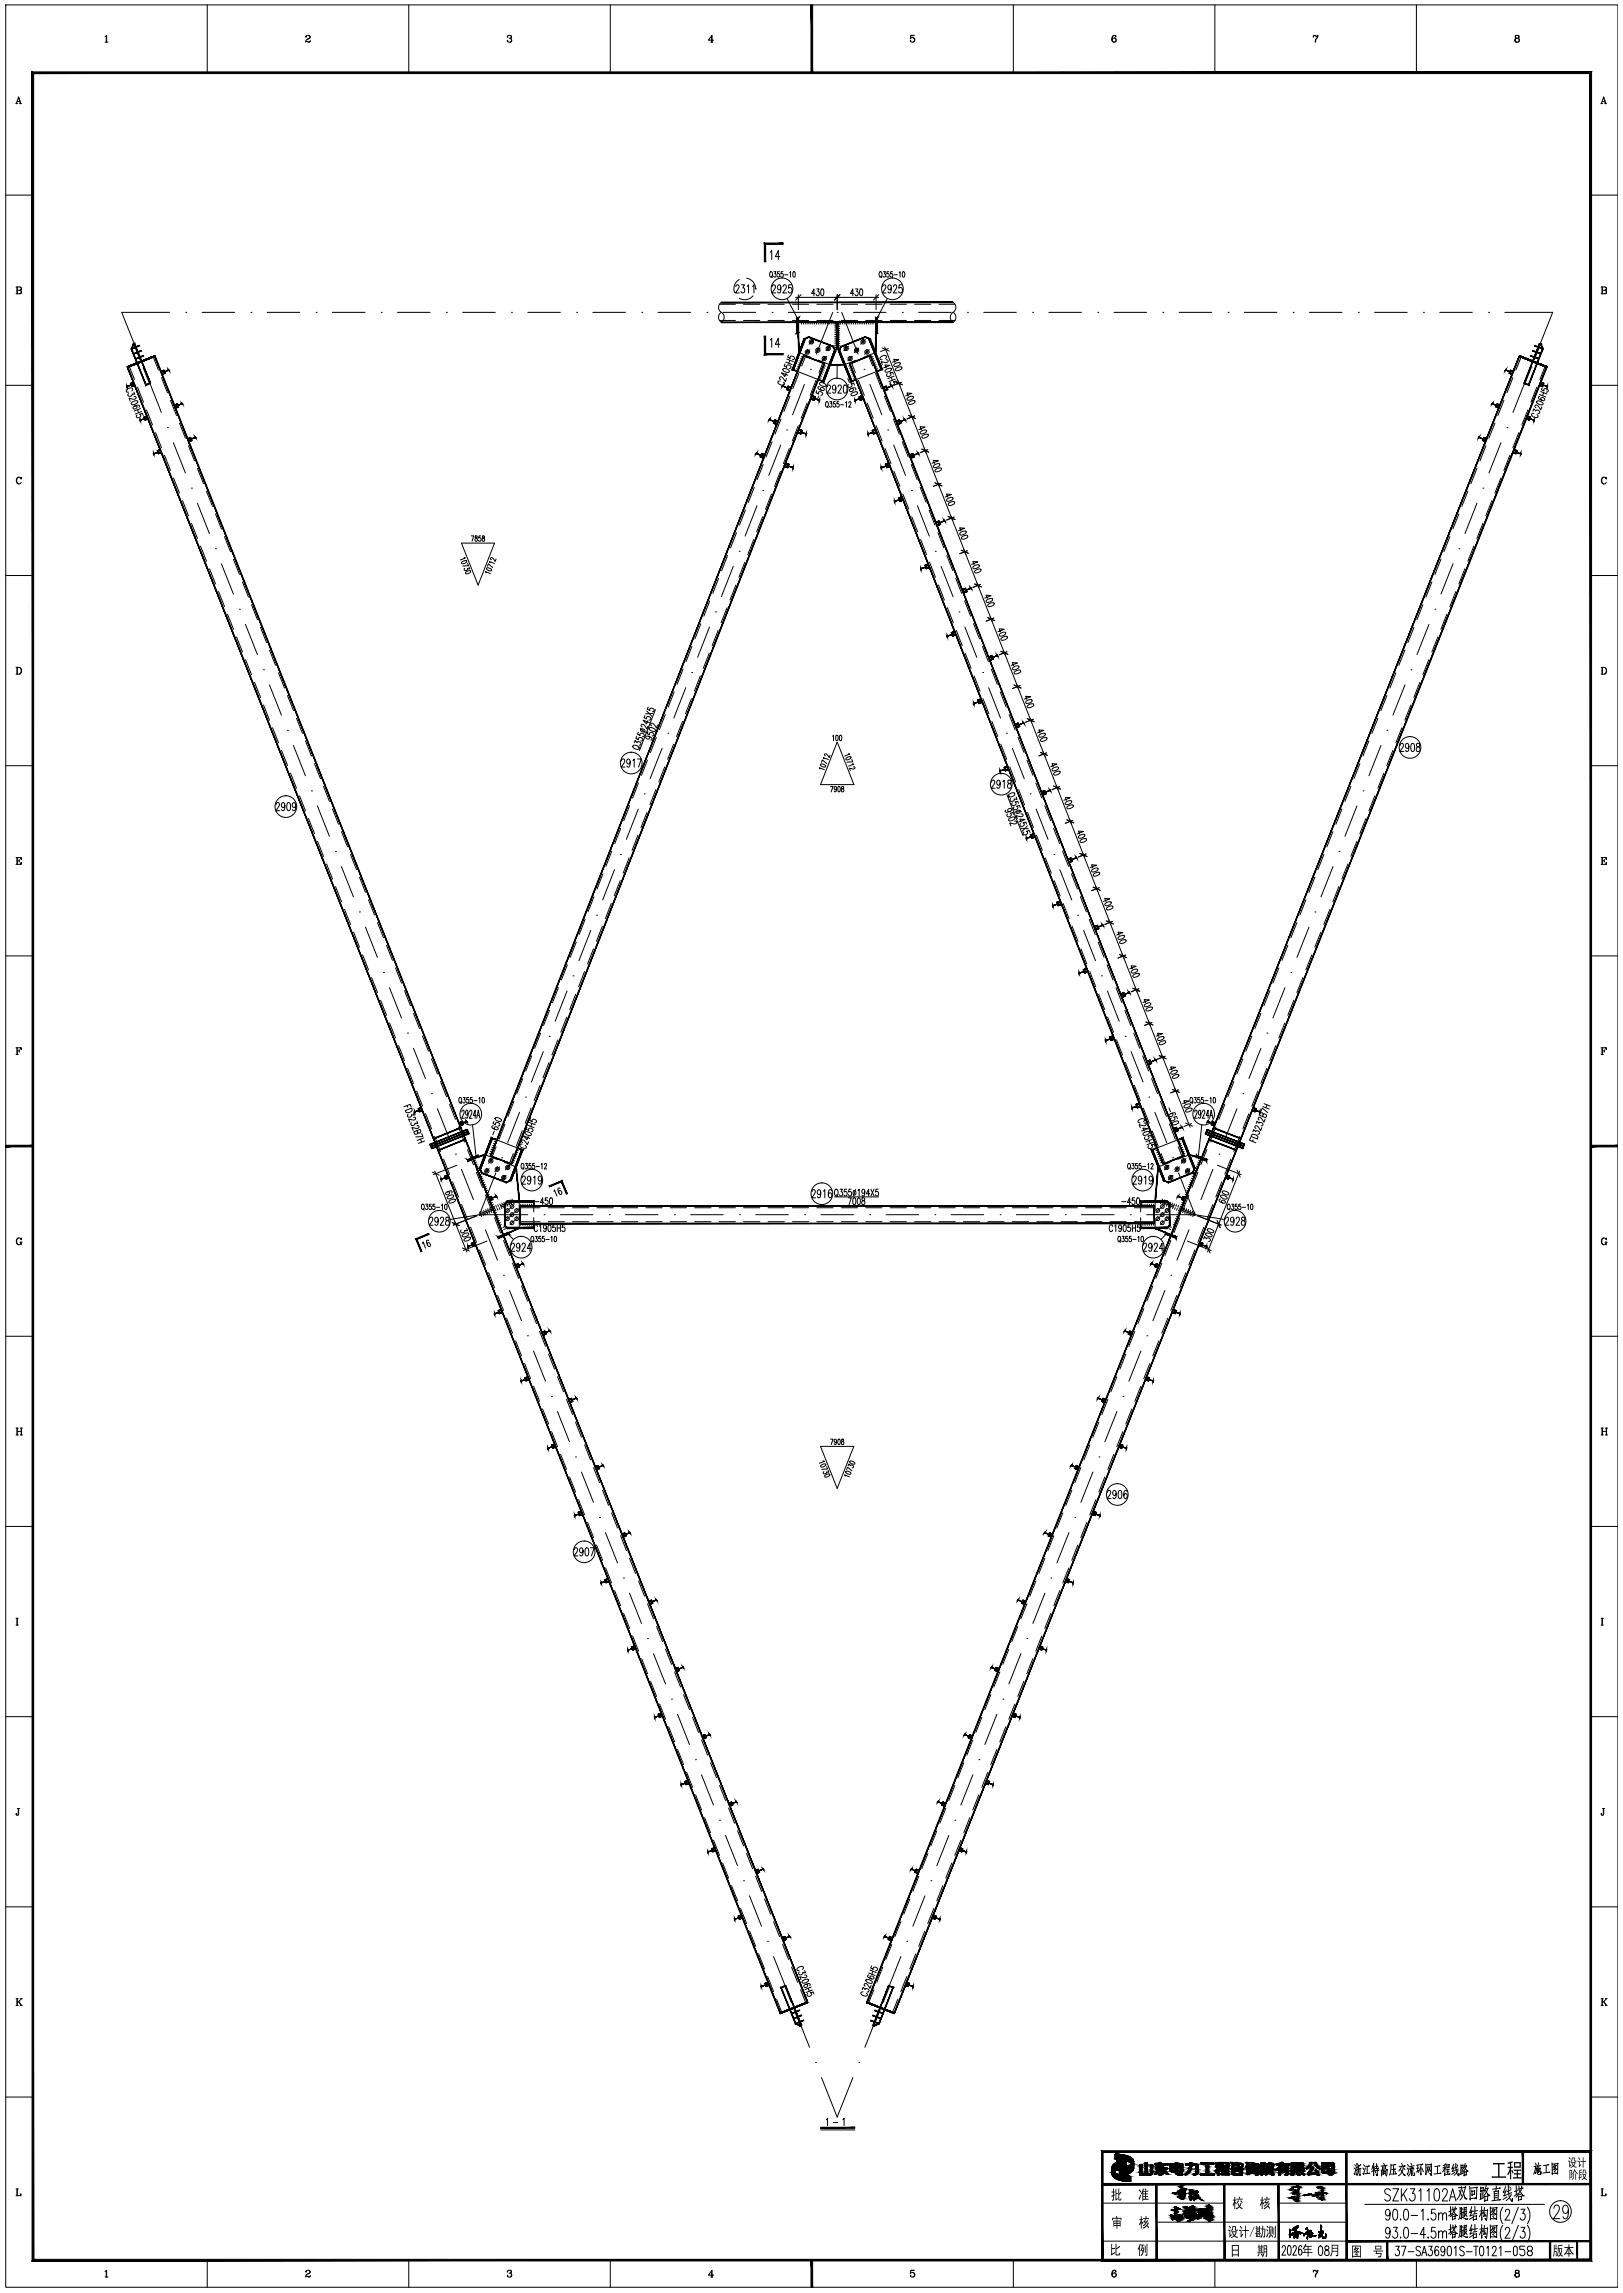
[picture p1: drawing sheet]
<svg xmlns="http://www.w3.org/2000/svg" width="598mm" height="845mm" viewBox="0 0 598 845" stroke-linecap="round" stroke-linejoin="round" font-family="sans-serif">
<!-- layer: 4 -->
<g fill="none" stroke="#000" stroke-width=".37">
<path d="M62.5 115.1h-17.6l5.7 14.6M68.5 115.1h.1M74.5 115.1h11.9M92.5 115.1h.1M98.4 115.1h12M116.5 115.1h.1M122.4 115.1h12.1M140.5 115.1h.1M146.5 115.1h12M164.4 115.1h.1M170.5 115.1h12M188.4 115.1h.1"/>
<path d="M194.5 115.1h12M212.4 115.1h.1M218.4 115.1h12M236.5 115.1h.1M242.4 115.1h12M260.5 115.1h.1M266.4 115.1h12M284.4 115.1h.1M290.4 115.1h12.1M306.8 115.1l-6 15.4M308.4 115.1h.1M310.1 115.1l6 15.4"/>
<path d="M314.5 115.1h12M332.4 115.1h.1M338.5 115.1h11.9M356.4 115.1h.1M362.4 115.1h12M380.4 115.1h.1M386.4 115.1h12M404.5 115.1h.1M410.4 115.1h12M428.4 115.1h.1M434.4 115.1h12M452.4 115.1h.1"/>
<path d="M458.4 115.1h12.1M476.4 115.1h.1M482.4 115.1h12M500.4 115.1h.1M506.4 115.1h12M524.4 115.1h.1M530.4 115.1h12M548.4 115.1h.1M554.4 115.1h17.7l-5.8 14.6M52.8 135.2h.1M298.6 136.1h.1M318.3 136.1h.1"/>
<path d="M564.1 135.2h.1M55.1 140.8l4.4 11.2M61.7 157.6h.1M289.8 158.4h.1M296.4 141.7l-4.4 11.1M320.5 141.7l4.4 11.1M327.1 158.4h.1M555.2 157.6h.1M561.8 140.8l-4.4 11.2M63.9 163.1l4.4 11.2M70.5 179.9h.1M287.6 164l-4.3 11.2"/>
<path d="M329.3 164l4.3 11.2M546.4 179.9h.1M553 163.1l-4.4 11.2M72.7 185.4l4.5 11.2M278.9 186.4l-4.4 11.1M281.1 180.8h.1M335.8 180.8h.1M338 186.4l4.4 11.1M544.2 185.4l-4.5 11.2M79.4 202.2h.1M81.6 207.7l4.4 11.2M270.2 208.7l-4.4 11.2"/>
<path d="M272.3 203.1h.1M344.6 203.1h.1M346.8 208.7l4.3 11.2M535.3 207.7l-4.4 11.2M537.5 202.2h.1M88.2 224.5h.1M90.4 230.1l4.4 11.1M261.4 231l-4.4 11.2M263.6 225.5h.1M353.3 225.5h.1M355.5 231l4.4 11.2M526.5 230.1l-4.4 11.1"/>
<path d="M528.7 224.5h.1M97 246.8h.1M99.3 252.4l4.4 11.1M252.6 253.4l-4.3 11.2M254.8 247.8h.1M362.1 247.8h.1M364.3 253.4l4.3 11.2M517.6 252.4l-4.4 11.1M519.8 246.8h.1M105.9 269.1h.1M108.1 274.7l4.4 11.1M243.9 275.8l-4.4 11.1"/>
<path d="M246.1 270.2h.1M370.8 270.2h.1M373 275.8l4.4 11.1M508.8 274.7l-4.4 11.1M511 269.1h.1M114.7 291.4h.1M116.9 297l4.5 11.2M235.2 298.1l-4.4 11.2M237.3 292.5h.1M379.6 292.5h.1M381.7 298.1l4.4 11.2M499.9 297l-4.4 11.2"/>
<path d="M502.2 291.4h.1M123.6 313.7h.1M125.8 319.3l4.4 11.2M228.6 314.9h.1M388.3 314.9h.1M491.1 319.3l-4.4 11.2M493.3 313.7h.1M132.4 336h.1M219.8 337.2h.1M226.4 320.5l-4.4 11.1M390.5 320.5l4.4 11.1M397 337.2h.1"/>
<path d="M484.5 336h.1M134.6 341.6l4.5 11.2M141.3 358.3h.1M211.1 359.6h.1M217.7 342.8l-4.4 11.2M399.2 342.8l4.4 11.2M405.8 359.6h.1M475.6 358.3h.1M482.3 341.6l-4.5 11.2M143.5 363.9l4.4 11.2M208.9 365.2l-4.4 11.1M408 365.2l4.3 11.1"/>
<path d="M473.4 363.9l-4.4 11.2M150.1 380.7h.1M152.3 386.2l4.4 11.2M200.2 387.5l-4.4 11.2M202.4 381.9h.1M414.5 381.9h.1M416.7 387.5l4.4 11.2M464.6 386.2l-4.5 11.2M466.8 380.7h.1M159 403h.1M161.2 408.6l4.4 11.1M191.4 409.8l-4.4 11.2"/>
<path d="M193.6 404.3h.1M423.3 404.3h.1M425.5 409.8l4.4 11.2M455.7 408.6l-4.4 11.1M457.9 403h.1M167.8 425.3h.1M170 430.9l4.4 11.1M182.7 432.2l-6 15.4M184.8 426.6h.1M432 426.6h.1M434.2 432.2l6 15.4M446.9 430.9l-4.4 11.1"/>
<path d="M449.1 425.3h.1M176.7 447.6h.1M176.7 447.6h17.8M178.9 453.2l4.4 11.1M200.4 447.6h.1M206.5 447.6h11.9M224.5 447.6h.1M230.4 447.6h12M248.5 447.6h.1M254.4 447.6h12M272.5 447.6h.1M278.4 447.6h12"/>
<path d="M296.4 447.6h.1M302.5 447.6h12M320.4 447.6h.1M326.5 447.6h12M344.4 447.6h.1M350.4 447.6h12M368.4 447.6h.1M374.4 447.6h12M392.5 447.6h.1M398.4 447.6h12M416.4 447.6h.1M422.4 447.6h17.8"/>
<path d="M438 453.2l-4.4 11.1M440.2 447.6h.1M185.5 469.9h.1M187.7 475.5l4.4 11.1M429.2 475.5l-4.4 11.1M431.4 469.9h.1M194.3 492.2h.1M196.6 497.8l4.4 11.1M420.3 497.8l-4.4 11.1M422.6 492.2h.1M203.2 514.5h.1M413.7 514.5h.1"/>
<path d="M205.4 520.1l4.4 11.2M212 536.8h.1M404.9 536.8h.1M411.5 520.1l-4.4 11.2M214.2 542.4l4.5 11.2M220.9 559.2h.1M396 559.2h.1M402.7 542.4l-4.5 11.2M223.1 564.7l4.4 11.2M393.8 564.7l-4.4 11.2M229.7 581.5h.1M231.9 587l4.4 11.2"/>
<path d="M385 587l-4.4 11.2M387.2 581.5h.1M238.5 603.8h.1M240.8 609.3l4.4 11.2M376.1 609.3l-4.4 11.2M378.3 603.8h.1M247.4 626.1h.1M249.6 631.6l4.4 11.2M367.3 631.6l-4.4 11.2M369.5 626.1h.1M256.2 648.4h.1M258.4 654l4.5 11.1"/>
<path d="M358.4 654l-4.4 11.1M360.7 648.4h.1M265.1 670.7h.1M267.3 676.3l4.4 11.1M349.6 676.3l-4.4 11.1M351.8 670.7h.1M273.9 693h.1M276.1 698.6l4.5 11.2M340.8 698.6l-4.5 11.2M343 693h.1M282.8 715.3h.1M334.1 715.3h.1"/>
<path d="M285 720.9l4.4 11.2M291.6 737.6h.1M325.3 737.6h.1M331.9 720.9l-4.4 11.2M293.8 743.2l4.5 11.2M300.5 759.9h.1M316.4 759.9h.1M323.1 743.2l-4.5 11.2M302.7 765.5l5.7 14.6 5.8-14.6"/>
</g>
<!-- layer: 0 -->
<g fill="none" stroke="#000" stroke-width=".37">
<path d="M2.1 1.8h594v841h-594zM38.7 13.5l.6-.5v2.5M38.7 15.5h1.1M39.2 13.2v2.3M76.3 1.8v25M112.8 13.5l-.2 .1a.84 .84 0 0 1 .9-.6 .84 .84 0 0 1 .8 .8l-1.5 1-.2 .7M113.7 13l.5 .8-1 .7M114.3 15.2l-.4 .2-1.3-.1M114.3 14.9l-.2 .6-1.1-.3M150.6 1.8v25M187 13.5v.3l.1-.6a.91 .91 0 0 1 1.3 .2l-.1 .6-.7 .1M188 13l.3 .4-.3 .7 .6 .6a.85 .85 0 0 1-.8 .9 .85 .85 0 0 1-.9-.7l.1 .2"/>
<path d="M188.3 14.3l.1 .8-.4 .4M224.9 1.8v25M261.9 15.5h.8M262.2 13.3v2.2M262.9 14.8h-1.9l1.3-1.8v2.5M335.6 13.2l1.2-.2h-1.2l-.2 1.2a.89 .89 0 0 1 1.3-.3 .89 .89 0 0 1 0 1.4 .89 .89 0 0 1-1.3-.4l.1 .2M336.3 13.9l.6 .7-.1 .6-.5 .3M373.3 1.8v25M410.5 13a1.5 1.5 0 0 0-.2 2.5M410.6 14l.6 .7-.6 .8M411.1 13.4v.2l.1-.2a.8 .8 0 0 0-.8-.4 .8 .8 0 0 0-.7 .6 1.32 1.32 0 0 0 .6 1.9 .78 .78 0 0 0 1-.6 .78 .78 0 0 0-.7-.9 .78 .78 0 0 0-.9 .7M447.6 1.8v25"/>
<path d="M483.9 13.5l.3-.5 .9 .4 .4-.4-.1 .8-.6 .8-.1 .9M483.9 13v.8M484 13.3l1.1 .1M485.4 13.8a1.82 1.82 0 0 0-.8 1.7M521.8 1.8v25M558.7 13l-.3 .2-.2 .6a.83 .83 0 0 0 1.5 0l-.1-.6-.9-.2-.3 .4 .3 .7M559.2 13l.4 .4-.4 .7 .6 .5a.83 .83 0 0 1-.9 1 .83 .83 0 0 1-.7-1.3l.5-.2-.5 .5 .2 .7 .3 .2M559.2 14.1l.5 .5-.1 .7-.4 .2M5.8 38.2h.7M6 38.2l.9-2.5 .8 2.5M6.3 37.5h1M6.9 36l.7 2.2"/>
<path d="M7.2 38.2h.7M589.8 38.2h.7M590 38.2l.8-2.5 .9 2.5M590.2 37.5h1.1M590.8 36l.7 2.2M591.2 38.2h.7M2.1 71.9h10M586.1 71.9h10M283.8 93l.5-.7v3.3M287.3 94.5h-1.6l1.1-2.2v3.3M5.9 105.7l1.8 .2 .2 .6-.6 .4M5.9 108.2l1.8-.1 .2-.7-.6-.5 .5 .5-.1 .6-.4 .2"/>
<path d="M6.3 105.7v2.5M6.4 105.7v2.5M7.3 105.7l.5 .5-.1 .5-1.3 .2M265.8 115.1a2.13 2.13 0 0 0 0 3.6M265.8 111.4a2.13 2.13 0 0 0 0 3.7M265.8 115.1a2.13 2.13 0 0 1 0 3.6M283.8 100.2l.2-.1a1.08 1.08 0 0 1 .6 1 1.08 1.08 0 0 1-.6 1 1.44 1.44 0 0 1-.2-1.9zM284.1 101.7l.4 .6M284.5 105.7l.1-.5a.66 .66 0 0 1 1-.1 .66 .66 0 0 1 0 1l-1.2 1.8h1.4M285.2 100.1h.7l-.4 .8a.56 .56 0 0 1 .5 .8 .56 .56 0 0 1-1 0M287.1 100.1h-.6v.8a.59 .59 0 0 1 .8 .6 .59 .59 0 0 1-.9 .4l-.1-.2M287.7 105.9l-.3 .8a.81 .81 0 0 1-1-.8 .81 .81 0 0 1 1-.8l.3 .8a1.47 1.47 0 0 1-.8 2l-.4-.4"/>
<path d="M288.5 100.1h-.7v.8a.59 .59 0 0 1 .8 .6 .59 .59 0 0 1-.9 .4v-.2M288.5 105.7l.1-.5a.66 .66 0 0 1 1-.1 .66 .66 0 0 1 0 1l-1.2 1.8h1.4M289.1 101.3h1.2M290 110l3.7 7.1M291 100.5l.3-.4v2M291.6 104.9h-1v1.2a.7 .7 0 0 1 1.1 .3l.1 .7a.76 .76 0 0 1-.4 .7 .76 .76 0 0 1-.8 0l-.2-.4M292.3 100.2l.2-.1a1.21 1.21 0 0 1 0 2l-.4-.8zM293.1 109.6h30.7M294.1 108.6v5.5M295.1 108.6l-2 2M295.3 118.7v.7M296.1 118.7v.7"/>
<path d="M296.9 118.7v.7M297.7 118.7v.7M298.5 118.7v.7M299.3 118.7v.7M300.1 118.7v.7M300.3 108.1h-1.3l.9-1.6v2.5M300.9 106.5h.9l-.5 .9a.7 .7 0 0 1 .6 1.1 .7 .7 0 0 1-1.2 0M300.9 118.7v.7M301.7 118.7v.7M302.5 118.7v.7M302.6 106.6l.4-.1a1.63 1.63 0 0 1-.1 2.5l-.5-1.1zM303.3 118.7v.7"/>
<path d="M304.1 118.7v.7M304.9 118.7v.7M305.7 118.7v.7M306.5 118.7v.7M307.3 118.7v.7M307.5 119.2h.7M308.1 118.7v.7M308.4 108.6v5.5M308.7 119.4h.7M308.8 118.7v.7M309.5 108.6l-2.1 2M309.6 118.7v.7"/>
<path d="M310.4 118.7v.7M311.2 118.7v.7M312 118.7v.7M312.8 118.7v.7M313.6 118.7v.7M314.4 118.7v.7M314.6 108.1h-1.2l.8-1.6v2.5M315.2 106.5h.9l-.5 .9a.69 .69 0 0 1 .6 1 .69 .69 0 0 1-1.2 .1M315.2 118.7v.7M316 118.7v.7M316.8 118.7v.7M316.9 106.6h.7l.2 .3v1.6l-.4 .5-.6-.5z"/>
<path d="M317.6 118.7v.7M318.4 118.7v.7M319.2 118.7v.7M320 118.7v.7M320.8 118.7v.7M321.6 118.7v.7M322.8 108.6v5.5M323.8 108.6l-2 2M324.1 100.2l.2-.1a1.07 1.07 0 0 1 .7 1 1.07 1.07 0 0 1-.7 1 1.44 1.44 0 0 1-.2-1.9zM324.5 101.7l.4 .6M325.2 105.7l.1-.5a.66 .66 0 0 1 .9-.1 .66 .66 0 0 1 .1 1l-1.2 1.8h1.4M325.5 100.1h.7l-.4 .8a.56 .56 0 0 1 .5 .8 .56 .56 0 0 1-.9 0"/>
<path d="M326.9 110l-3.7 7.1M327.5 100.1h-.7v.8a.59 .59 0 0 1 .8 .6 .59 .59 0 0 1-.9 .4v-.2M328.4 105.9l-.3 .8a.81 .81 0 0 1-1-.8 .81 .81 0 0 1 1-.8l.3 .8a1.47 1.47 0 0 1-.8 2l-.4-.4M328.8 100.1h-.7v.8a.59 .59 0 0 1 .9 .6 .59 .59 0 0 1-.9 .4l-.1-.2M329.2 105.7l.1-.5a.66 .66 0 0 1 .9-.1 .66 .66 0 0 1 .1 1l-1.2 1.8h1.4M329.4 101.3h1.2M331.3 100.5l.3-.4v2M332.3 104.9h-1v1.2a.7 .7 0 0 1 1.1 .3l.1 .7a.76 .76 0 0 1-.4 .7 .76 .76 0 0 1-.8 0l-.2-.4M332.6 100.2l.2-.1a1.18 1.18 0 0 1 0 2l-.4-.8zM350.8 115.3l.3-.2a2.13 2.13 0 0 1 0 3.6 2.13 2.13 0 0 1-.3-3.4zM351.1 111.4a2.13 2.13 0 0 1 0 3.7M589.9 105.7l1.8 .2 .2 .6-.6 .4"/>
<path d="M589.9 108.2l1.8-.1 .2-.7-.6-.5 .5 .5-.1 .6-.4 .2M590.2 105.7v2.5M590.4 105.7v2.5M591.3 105.7l.5 .5-.1 .5-1.3 .2M52.2 133.2l-.3 .1M59.3 136.9l.5 1.1M283.8 125.3l.5-.7v3.4M287.3 126.9h-1.6l1.1-2.3v3.4M288.5 136a1.58 1.58 0 0 1 2.2 1l-.5 .2-1-.2-.8-.6zM289.2 134.1l-.3 .8 1 .5a.71 .71 0 0 1 .9-.9 .71 .71 0 0 1 .2 1.3h-.3M289.5 133.4l2.3 .9M289.6 137.6l-.4 1.1-1.3-1.3 2.4 .9"/>
<path d="M289.8 139.5l-.5 1.1-1-1.5a.56 .56 0 0 0-.9-.2 .56 .56 0 0 0 .2 .9M289.9 132.3l2.3 .9M290.5 130.8l-.3 .8 .9 .5a.71 .71 0 0 1 1-.8 .71 .71 0 0 1 .2 1.2h-.3M291 132.8l-.4 1M293.5 135.9l.7 .2M293.8 135.1l.6 .3M294.1 134.4l.6 .3M294.4 133.7l.6 .2M294.7 132.9l.6 .3M295 132.2l.6 .2M295.3 131.4l.6 .3M301.8 139.1l.6 .3"/>
<path d="M302 138.4l.7 .2M302.3 137.6l.7 .3M302.6 136.9l.7 .2M302.9 136.1l.7 .3M303.2 135.4l.7 .3M303.5 134.7l.7 .2M307.5 120.1h.7M307.5 120.8h.7M307.5 121.6h.7M307.5 122.4h.7M307.5 123.2h.7M307.5 124.1h.7"/>
<path d="M307.5 124.8h.7M307.5 125.6h.7M307.5 126.4h.7M307.5 127.2h.7M307.5 128.1h.7M308.4 134.4v5M308.7 128.2h.7M308.7 127.4h.7M308.7 126.6h.7M308.7 125.8h.7M308.7 125h.7M308.7 124.2h.7"/>
<path d="M308.7 123.4h.7M308.7 122.6h.7M308.7 121.8h.7M308.7 121h.7M308.7 120.2h.7M312.4 139.5l.5 1.4M313.4 134.7l-.7 .2M313.7 135.4l-.7 .3M314 136.1l-.7 .3M314.3 136.9l-.7 .2M314.6 137.6l-.7 .3M314.8 138.4l-.6 .2"/>
<path d="M315.1 139.1l-.6 .3M321.6 131.4l-.6 .3M321.9 132.2l-.6 .2M322.2 132.9l-.6 .3M322.5 133.7l-.6 .2M322.8 134.4l-.6 .3M323.1 135.1l-.6 .3M323.4 135.9l-.7 .2M325 128.2l2.6 1.2M325.6 135.5l2.3-.9-1.9-.1 .5 1.1M325.9 127.9l5.6 14.2M326.1 136.5l1.7-.8 .6 .3-.3 .6-1.4 .6-.6-.3z"/>
<path d="M326.2 132.1a.66 .66 0 0 0 .3-1 .66 .66 0 0 0-1-.1l-.9 .5-.4 .6 .3 .4h.5M326.5 132.6h.3a.55 .55 0 0 1 .4 .7 .55 .55 0 0 1-.7 .3l-1.8-.4 .4 1.1M326.9 137.7l-.3 .3a.73 .73 0 0 0 1.1 .7 .73 .73 0 0 0 .1-1.3l1.1-.3 .3 .8M327.2 128.4l-2.8 1.1M328.3 139l.5 1.1M328.8 133.5l2.3-.9-1.8-.2 .4 1.2M329.3 134.4l1.7-.8 .7 .4-.3 .5-1.5 .6-.5-.2zM329.4 138.6l-2.3 .9M329.9 139.7l-2.4 .9M330.2 135.7l1.4-.6 .7 .4-.3 .6-1.4 .5-.7-.2zM557.6 136.9l-.5 1.1M564.7 133.2l.3 .1"/>
<path d="M2.1 142h10M48.4 148.5l1.1-.7h1.2a1.6 1.6 0 0 1-2.3 1.1zM48.5 144a.67 .67 0 0 0 .3-1 .67 .67 0 0 0-1.1 0l-.5 .2a.66 .66 0 0 0-.7 .7 .66 .66 0 0 0 .8 .6M49.2 140.9l.5 1.1M49.3 144.4l.4 .9-1.1-.1a.69 .69 0 0 1-.7 .9 .69 .69 0 0 1-.5-1.1M49.4 146.1h.3a.55 .55 0 0 1 .4 .7 .55 .55 0 0 1-.7 .3l-1.8-.4 .4 1.1M49.6 149.6h.6a.67 .67 0 0 1-.3 1 .67 .67 0 0 1-.9-.5l.6-.5a1.25 1.25 0 0 1 1.8 0l-.2 .5M50.5 152.9l-.3 .3a.73 .73 0 0 0 1.1 .7 .73 .73 0 0 0 .1-1.3l1.1-.3 .3 .8M50.7 151l.4 1.1M51.8 150.6l-2.4 .9M52.2 151.6l-2.4 1M54.1 153.3l.5 1.1"/>
<path d="M64.2 149.3l.5 1.1M286.7 155.2l-.5 1.2M287.4 140.4a.66 .66 0 0 0-.8 .5 .66 .66 0 0 0 .7 .8l.5 .2a.66 .66 0 0 0 1 0 .66 .66 0 0 0-.2-1M291.5 142.8l-.4 1.2M294.3 158.2l-.5 1.2M299.2 145.8l-.5 1.2M300.9 143.9l-.3 .8 1 .5a.71 .71 0 0 1 .9-.8 .71 .71 0 0 1 .2 1.2h-.3M301.6 145.9l-.5 1.4M301.9 142.4l-.6 .4a1.59 1.59 0 0 0 2.4 .8 .73 .73 0 0 0-.6-.8 .73 .73 0 0 0-.8 .6l.4 .4M302 141.1l.6-.2 .9 .3 .8 .6-.1 .4-.5 .2-1-.3-.8-.5zM304.4 148.1l.1-.1a1.07 1.07 0 0 1 .7 1 1.07 1.07 0 0 1-.7 1 1.44 1.44 0 0 1-.1-1.9zM304.7 149.6l.4 .6"/>
<path d="M304.8 142.6l.1-.5a.66 .66 0 0 1 .9 0 .66 .66 0 0 1 .1 .9l-1.2 1.9h1.4M305.7 148h.8l-.4 .8a.56 .56 0 0 1 .4 .8 .56 .56 0 0 1-.9 0M307.7 148h-.6v.8a.59 .59 0 0 1 .8 .6 .59 .59 0 0 1-.9 .4l-.1-.2M308 142.9l-.3 .7a.81 .81 0 0 1-1-.8 .81 .81 0 0 1 1-.8l.3 .9a1.48 1.48 0 0 1-.8 2l-.4-.5M308.8 142.6l.1-.5a.66 .66 0 0 1 .9 0 .66 .66 0 0 1 .1 .9l-1.2 1.9h1.4M309.1 148h-.7v.8a.59 .59 0 0 1 .8 .6 .59 .59 0 0 1-.9 .4v-.2M309.7 149.2h1.2M311 142l.5-.1a2.09 2.09 0 0 1 0 3h-.2a2.47 2.47 0 0 1-.3-2.9zM311.5 148.4l.4-.4v2M312.6 141.7l-.2 .2a.71 .71 0 0 0 .9 .8 .71 .71 0 0 0 .2-1.3l1-.3 .3 .8M312.7 148.5l.1-.3a.44 .44 0 0 1 .6-.1 .44 .44 0 0 1 .1 .7l-.8 1.2h.9M313.5 143.2h.7a.68 .68 0 0 1-.3 1 .68 .68 0 0 1-.9-.5l.5-.5a1.22 1.22 0 0 1 1.8 0l-.2 .5"/>
<path d="M313.8 144.9l1.5-.6 .6 .4-.3 .6-1.4 .5-.6-.2zM317.7 145.8l.5 1.2M322.6 158.2l.5 1.2M325.3 142.8l.5 1.2M328.2 141l-.2 .1a.71 .71 0 0 0 .9 .8 .71 .71 0 0 0 .2-1.2l1-.3 .3 .8M329.9 140.6l2.6 1.2M330.2 155.2l.5 1.2M330.8 140.3l25 63.9M332.1 140.9l-2.8 1M333.7 145.9l2.3-.9-1.9-.2 .5 1.2M334.4 146.6l1.5-.6 .6 .2a1.48 1.48 0 0 1-2.4 .9zM334.7 153.1l2.6 1.1"/>
<path d="M334.8 148.4l1.7-.9 .6 .4a1.6 1.6 0 0 1-2.3 .8zM337 153.3l-2.8 1.1M338.5 158.3l2.3-.9-1.8-.2 .4 1.2M339 159.3l1.7-.9 .7 .4-.3 .5-1.4 .6-.6-.2zM552.7 149.3l-.5 1.1M562.7 153.3l-.4 1.1M564.8 151.5l.3-.9 .7 .8a.72 .72 0 0 1 1.1-.1 .72 .72 0 0 1-.1 1.1h-.2M565.1 152.3l-.7 .2a1.34 1.34 0 0 0 .8 1.3 1.34 1.34 0 0 0 1.5-.4l-.4-.6M566.2 147.9l.6-.2 .6 .1 .8 .5 .3 .5a1.49 1.49 0 0 1-2.3-.9zM567.2 145.4l2.3 .9M567.3 146.1l-.5 .3a1.59 1.59 0 0 0 2.3 .9 .74 .74 0 0 0-.6-.8 .74 .74 0 0 0-.8 .6l.4 .4M567.6 144.3l2.4 .9"/>
<path d="M567.6 140.9l-.4 1.1M568.1 149.9l-.5 1.1-1-1.5a.54 .54 0 0 0-.9-.2 .54 .54 0 0 0 .1 .9h.1M568.2 142.8l-.3 .8 .9 .3a.73 .73 0 0 1 1-.6 .73 .73 0 0 1 .2 1.2h-.3M568.7 144.7l-.4 1.1M586.1 142h10M6.9 175.8a1.41 1.41 0 0 0 0 2.5M7.7 176.2l.1 .3v-.7l-.1 .4-.2-.2a1.17 1.17 0 0 0-1.5 1.1 1.17 1.17 0 0 0 1.5 1.1l.3-.5M59.1 165.7l.4 1M69.1 161.7l.5 1.1M281.8 167.6l-.5 1.3M289.4 170.6l-.4 1.2M327.4 170.6l.5 1.2"/>
<path d="M335 167.6l.5 1.3M339.6 165.5l2.6 1.1M339.9 160.5l1.5-.5 .6 .3-.3 .6-1.4 .6-.7-.4zM341.8 165.7l-2.8 1.1M343.4 170.7l2.3-.9-1.8-.2 .4 1.2M344.1 171.4l1.5-.6 .6 .4-.2 .6-1.5 .5-.6-.2zM344.4 177.9l2.6 1.1M344.5 173.2l1.7-.8 .7 .4-.3 .5-1.5 .6-.6-.2zM346.7 178.1l-2.8 1.1M547.8 161.7l-.5 1.1M557.8 165.7l-.4 1M590.8 175.8a1.41 1.41 0 0 0 0 2.5"/>
<path d="M591.7 176.2l.1 .3v-.7l-.1 .4-.3-.2a1.17 1.17 0 0 0-1.4 1.1 1.17 1.17 0 0 0 1.4 1.1l.4-.5M332.3 183l.5 1.2M344.8 192.5l.4 1.2M348.2 183.1l2.4-.9-1.9-.2 .5 1.2M349 183.8l1.5-.6 .6 .4a1.6 1.6 0 0 1-2.4 .8zM349.3 190.3l2.6 1.1M349.6 185.3l1.5-.5 .6 .4-.3 .5-1.4 .6-.7-.4zM351.5 190.5l-2.8 1.1M353.1 195.6l2.3-1-1.8-.1 .4 1.1M353.9 196.2l1.4-.5 .7 .3-.3 .6-1.5 .6-.5-.3zM354.5 197.8l1.4-.6 .7 .4-.3 .5-1.5 .6-.6-.4zM2.1 212.1h10"/>
<path d="M342 207.8l.5 1.3M354.2 202.7l2.6 1.2M354.5 217.3l.5 1.2M355.1 202.4l15.3 39.1M356.4 202.9l-2.8 1.1M357.9 208l2.4-1-1.9-.1 .5 1.1M358.7 208.6l1.5-.5 .6 .2a1.48 1.48 0 0 1-2.4 .9zM359 215.2l2.6 1.1M359.1 210.5l1.7-.9 .6 .4-.3 .6-1.4 .5-.6-.2zM361.3 215.3l-2.8 1.1M586.1 212.1h10M351.7 232.7l.5 1.2"/>
<path d="M362.8 220.4l2.3-.9-1.8-.2 .4 1.2M363.3 221.3l1.7-.8 .7 .4-.3 .5-1.4 .6-.6-.2zM363.9 227.6l2.6 1.1M364.2 222.6l1.4-.5 .6 .2a1.49 1.49 0 0 1-2.3 .9zM366.1 227.8l-2.8 1.1M367.7 232.8l2.3-.9-1.8-.2 .4 1.2M368.2 233.8l1.1-.8 1.2 .1a1.48 1.48 0 0 1-2.3 .9zM368.7 240l2.6 1.1M368.8 235.3l1.7-.8 .7 .3-.3 .6-1.5 .6-.6-.3zM369.7 239.6l20.1 51.5M5.9 245.9h1.2a1.33 1.33 0 0 1 .9 1.3 1.33 1.33 0 0 1-.9 1.2h-1.2M6.3 245.9v2.5"/>
<path d="M6.4 245.9v2.5M7.1 245.9a1.41 1.41 0 0 1 0 2.5M361.5 257.5l.4 1.2M364.2 242.1l.5 1.2M371 240.2l-2.8 1.1M372.5 245.2l2.4-.9-1.9-.2 .5 1.2M373.3 245.9l1.5-.6 .6 .4-.3 .5-1.4 .6-.7-.3zM373.6 252.4l2.6 1.1M373.9 247.4l1.5-.5 .6 .3-.3 .6-1.4 .6-.7-.4zM375.8 252.6l-2.8 1.1M377.4 257.6l2.3-.9-1.8-.1 .4 1.1M377.9 258.6l1.7-.9 .7 .4-.3 .6-1.5 .5-.6-.2z"/>
<path d="M378.8 259.9l1.4-.6 .7 .4-.3 .5-1.5 .6-.6-.4zM589.9 245.9h1.2a1.34 1.34 0 0 1 .8 1.3 1.34 1.34 0 0 1-.8 1.2h-1.2M590.2 245.9v2.5M590.4 245.9v2.5M591.1 245.9a1.41 1.41 0 0 1 0 2.5M233.2 274.8a1.47 1.47 0 0 1 2.3 1.2 1.49 1.49 0 0 1-2.3-1.2zM233.7 273.7l.3-.9 .7 .8a.7 .7 0 0 1 1.2-.2 .7 .7 0 0 1-.4 1.2M234.6 271.3l-.3 .8 .9 .5a.71 .71 0 0 1 1-.8 .71 .71 0 0 1 .1 1.2h-.2M234.9 279.7h1.4l-1 3M235.2 269.8l-.3 .8 .9 .4a.71 .71 0 0 1 1-.8 .71 .71 0 0 1 .2 1.3h-.3M235.9 268.4l1.9 1.5M235.9 275.4l-.8 .2"/>
<path d="M236.1 268.7a.82 .82 0 0 1 1 0 .82 .82 0 0 1 .3 1l-1.2-.3zM237.6 263.7l-.3 .7 1 .5a.71 .71 0 0 1 .9-.8 .71 .71 0 0 1 .2 1.2h-.3M238.3 262l1.9 1.9M238.6 265.6l-.4 1.2-1.3-1.4 2.3 .9M238.7 269.5l-.3 .8 1 .5a.71 .71 0 0 1 .9-.9 .71 .71 0 0 1 .2 1.3h-.3M238.8 267.5l-.5 1.1-1-1.5a.54 .54 0 0 0-.9-.2 .54 .54 0 0 0 .1 .9h.1M238.8 260.6l-.3 .7 1 .5a.71 .71 0 0 1 .9-.8 .71 .71 0 0 1 .2 1.2h-.3M238.9 271.3l.5 .4a.67 .67 0 0 1-1 .6 .67 .67 0 0 1-.3-1h.8a1.23 1.23 0 0 1 1.3 1.2l-.4 .2M239.2 268.3l.6-.3 .9 .3 .8 .6-.1 .4-.5 .3-1-.3-.8-.6zM240.6 262.9l-2.8 .1M241.5 261.4l-5.9 15.2M242.3 267.2l-.4 1-1.1-1.4a.54 .54 0 0 0-.9-.2 .54 .54 0 0 0 .1 .8l.1 .1"/>
<path d="M373.9 266.9l.5 1.3M378.5 264.8l2.5 1.2M380.7 265l-2.8 1.1M382.2 270l2.4-.9-1.9-.1 .5 1.1M383 270.7l1.5-.5 .6 .3-.3 .6-1.4 .5-.7-.3zM383.3 277.2l2.6 1.2M383.6 272.3l1.5-.6 .6 .4-.3 .5-1.4 .6-.7-.4zM385.6 277.4l-2.8 1.1M515.9 274.6l.1-.4a.65 .65 0 0 1 .9-.1 .65 .65 0 0 1 .1 1l-1.2 1.8h1.4M519.1 274.9l-.3 .7a.81 .81 0 0 1-1-.8 .81 .81 0 0 1 1-.7l.3 .8a1.45 1.45 0 0 1-.8 2l-.4-.4M520.1 274.1l.5-.2a2.17 2.17 0 0 1 0 3h-.2a2.39 2.39 0 0 1-.3-2.8zM522 274.1v.8a1.11 1.11 0 0 1 1.1 .7 1.11 1.11 0 0 1-.4 1.3 .94 .94 0 0 1-1-1 .94 .94 0 0 1 1.1-.8l.3-.5-.1-.5z"/>
<path d="M2.1 282.1h10M101.7 296.4l.2-.4a.65 .65 0 0 1 .9-.1 .65 .65 0 0 1 0 1l-1.2 1.8h1.5M104.9 296.7l-.3 .7a.81 .81 0 0 1-1-.8 .81 .81 0 0 1 1-.7l.3 .8a1.45 1.45 0 0 1-.7 2l-.4-.4M106 295.9l.4-.2a2.12 2.12 0 0 1 0 3h-.1a2.39 2.39 0 0 1-.3-2.8zM108.9 296.7l-.3 .7a.81 .81 0 0 1-1-.8 .81 .81 0 0 1 1-.7l.3 .8a1.45 1.45 0 0 1-.7 2l-.4-.4M229 280.4l.1-.5a.66 .66 0 0 1 .9-.1 .66 .66 0 0 1 .1 1l-1.2 1.9h1.4M232.2 280.7l-.3 .7a.81 .81 0 0 1-1-.8 .81 .81 0 0 1 1-.8l.3 .9a1.48 1.48 0 0 1-.8 2l-.4-.5M233.2 280.2l.5-.5v3M365.3 288.2l.1-.4a.65 .65 0 0 1 .9-.2 .65 .65 0 0 1 .1 1l-1.2 1.9h1.4M368.5 288.5l-.3 .7a.81 .81 0 0 1-1-.8 .81 .81 0 0 1 1-.8l.3 .9a1.45 1.45 0 0 1-.8 2l-.4-.5M369.5 288l.5-.5v3M370.5 298.5l-.2 .5a1.55 1.55 0 0 0 2.4-.9 .73 .73 0 0 0-1-.1 .73 .73 0 0 0-.2 1h.6"/>
<path d="M371 292.8l5.9 15.2M371.2 282.3l.5 1.3M371.2 299.9l-.2 .3a.73 .73 0 0 0 1 .7 .73 .73 0 0 0 .2-1.2l1-.3 .3 .7M371.4 287.6v.9a1.01 1.01 0 0 1 1.2 .8 1.01 1.01 0 0 1-.9 1.2 1.08 1.08 0 0 1-.4-1.3 1.08 1.08 0 0 1 1.1-.7l.1-.6a.66 .66 0 0 0-1.1-.3zM371.7 292.7a1.37 1.37 0 0 1 2.2-.1 1.46 1.46 0 0 1-2.4 .6zM372 293.2l-.5 .8M373 295.8l-.3 .3a.73 .73 0 0 0 1.1 .7 .73 .73 0 0 0 .1-1.3l1.1-.3 .3 .8M373.6 297.3l-.2 .2a.71 .71 0 0 0 1 .8 .71 .71 0 0 0 .1-1.2l1.1-.3 .3 .8M374.4 293.7l.3 .8-1.1-.1a.7 .7 0 0 1-.7 1 .7 .7 0 0 1-.5-1.1M374.5 298.9l1.2-.3a.73 .73 0 0 1-.4 1.1 .73 .73 0 0 1-1-.6zM376.2 299.9h.3a.55 .55 0 0 1 .4 .7 .55 .55 0 0 1-.7 .3l-1.8-.3 .4 1M376.3 299.1l-2.5 .1"/>
<path d="M383.6 291.8l.5 1.2M387.1 282.5l2.3-.9-1.8-.2 .4 1.1M387.9 283.1l1.4-.5 .7 .3-.3 .6-1.4 .6-.6-.2zM388.2 289.6l2.6 1.2M388.5 284.7l1.4-.6 .7 .4a1.6 1.6 0 0 1-2.4 .8zM389.1 289.3l20.2 51.5M390.4 289.8l-2.8 1.1M392 294.9l2.3-.9-1.8-.2 .4 1.2M392.5 295.8l1.1-.7 1.2 .1a1.48 1.48 0 0 1-2.3 .9zM393.1 297.4l1.7-.9 .7 .4-.3 .6-1.5 .5-.6-.2zM586.1 282.1h10M5.9 316h1.9v.7l-.1-.7"/>
<path d="M5.9 318.5h1.9v-.7l-.1 .7M6.3 316v2.5M6.4 316v2.5M6.4 317.2h.7M7.1 316.7v1M371.6 301.9l1.7-.9 .7 .4-.3 .5-1.5 .6-.6-.2zM373.8 302.6l.4-.1a.55 .55 0 0 1 .4 .8 .55 .55 0 0 1-.8 .3l-1.8-.4 .4 1.1M375.3 302.9l2.3-.9-1.8-.2 .4 1.2M376 303.5l-.2 .3a.73 .73 0 0 0 1 .6 .73 .73 0 0 0 .1-1.2l1.1-.3 .3 .8M376.2 305.2l2.7 .2M377.2 306.6l-.2 .2a.71 .71 0 0 0 1 .8 .71 .71 0 0 0 .2-1.3l1-.3 .3 .8M378.5 304.3l-1.9 2"/>
<path d="M380.9 307.2l.5 1.2M393 302.1l2.6 1.1M393.4 316.6l.4 1.3M395.3 302.3l-2.8 1.1M396.8 307.3l2.4-.9-1.9-.2 .5 1.2M397.6 308l1.5-.6 .6 .4-.3 .5-1.4 .6-.7-.4zM397.9 314.5l2.6 1.1M398.2 309.5l1.4-.5 .6 .2a1.48 1.48 0 0 1-2.3 .9zM400.1 314.7l-2.8 1.1M401.7 319.7l2.3-.9-1.8-.2 .4 1.2M589.9 316h1.9v.7l-.1-.7M589.9 318.5h1.9v-.7l-.1 .7"/>
<path d="M590.2 316v2.5M590.4 317.2h.7M590.4 316v2.5M591.1 316.7v1M390.6 332l.5 1.2M402.2 320.7l1.7-.9 .7 .4-.3 .6-1.5 .5-.6-.2zM402.8 326.9l2.5 1.1M402.8 322.2l1.7-.8 .7 .3-.3 .6-1.5 .6-.6-.2zM405 327.1l-2.8 1.1M406.5 332.1l2.4-.9-1.9-.2 .5 1.2M407.3 332.8l1.5-.6 .6 .4-.3 .6-1.4 .5-.7-.3zM407.6 339.3l2.6 1.1"/>
<path d="M407.9 334.4l1.5-.6 .6 .2a1.49 1.49 0 0 1-2.4 .9zM408.5 339l10.5 26.6M409.9 339.5l-2.8 1.1M2.1 352.2h10M400.3 356.8l.5 1.3M403.1 341.5l.5 1.2M411.4 344.5l2.3-.9-1.8-.1 .4 1.1M411.9 345.5l1.7-.9 .7 .4-.3 .6-1.5 .6-.6-.3zM412.5 351.7l2.6 1.2M412.8 346.8l1.4-.6 .7 .4a1.6 1.6 0 0 1-2.4 .7zM414.7 351.9l-2.8 1.1M416.3 356.9l2.3-.9-1.9-.1 .5 1.1"/>
<path d="M417 357.6l1.5-.5 .6 .3-.3 .6-1.4 .6-.6-.4zM417.6 359.2l1.5-.6 .7 .4-.3 .6-1.5 .5-.6-.2zM586.1 352.2h10M412.8 366.3l.5 1.2M417.3 364.1l2.6 1.2M418.3 363.8l5.5 14.3M419.6 364.4l-2.8 1M421.1 369.4l2.4-.9-1.9-.2 .4 1.2M421.9 370l1.4-.5 .6 .2a1.64 1.64 0 0 1-2.2 1.1zM422.2 376.6l2.6 1.1M422.5 371.6l1.4-.6 .6 .3a1.48 1.48 0 0 1-2.3 .9zM423.1 376.2l5.6 14.3"/>
<path d="M424.4 376.8l-2.8 1.1M5.9 386.1h1.9v.7l-.1-.7M5.9 388.6h.8M6.3 386.1v2.5M6.4 386.1v2.5M6.4 387.3h.7M7.1 386.8v.9M410.1 381.7l.4 1.2M422.5 391.1l.5 1.2M426 381.8l2.3-.9-1.9-.2 .5 1.2M426.5 382.7l1.7-.8 .7 .4a1.6 1.6 0 0 1-2.4 .7zM427.1 389l2.5 1.1"/>
<path d="M427.1 384.3l1.7-.9 .7 .4-.3 .6-1.5 .6-.6-.3zM428 388.6l10.4 26.7M429.3 389.2l-3.5 1.3M430.8 394.2l2.4-.9-1.9-.2 .5 1.2M431.6 394.9l1.5-.6 .6 .4-.3 .6-1.4 .5-.7-.4zM431.9 396.7l1.2-.7 1.2 .1a1.48 1.48 0 0 1-2.4 .9zM589.9 386.1h1.9v.7l-.1-.7M589.9 388.6h.8M590.2 386.1v2.5M590.4 387.3h.7M590.4 386.1v2.5M591.1 386.8v.9"/>
<path d="M148.8 407.8l2.3-.9 .4 1M149.3 409.2l2.4-.9a1.35 1.35 0 0 1-.4 1.5 1.35 1.35 0 0 1-1.5 .2zM150 407.4l.2 .6M152.3 410l.4 .9-1.1-.1a.7 .7 0 0 1-.7 .9 .7 .7 0 0 1-.5-1.1M152.4 411.7h.3a.55 .55 0 0 1 .4 .7 .55 .55 0 0 1-.7 .3l-1.8-.4 .4 1.1M153.6 413.1l.3 .9-1.1-.1a.69 .69 0 0 1-.7 .9 .69 .69 0 0 1-.5-1.1M153.6 414.8h.4a.55 .55 0 0 1 .3 .7 .55 .55 0 0 1-.7 .3l-1.8-.4 .4 1.1M153.6 416.6l.5 .9 .9-.4-.2-1-2.4 1 .3 .7h.9l.3-.5M154.9 419.7l.4 1.1M155.2 408.1l.4 1.1M155.4 417.7l.4 1.1-2.6 .1M156 419.3l-2.3 .9"/>
<path d="M169.1 413.8l.4 1.1M169.3 404.5l.1-.1a1.08 1.08 0 0 1 .7 1 1.08 1.08 0 0 1-.7 1 1.44 1.44 0 0 1-.1-1.9zM169.6 406l.4 .6M170.2 409.8l.1-.6 .4-.2 .3 .9-.9 2.1h1M170.6 404.4h.8l-.4 .8a.56 .56 0 0 1 .5 .8 .56 .56 0 0 1-1 0M172.4 410l-.4 .9a1.13 1.13 0 0 1 0-1.9 2.42 2.42 0 0 1-.1 3l-.3-.4M172.6 404.4h-.6v.8a.59 .59 0 0 1 .8 .6 .59 .59 0 0 1-.9 .4l-.1-.2M173 409.8l.1-.6 .5-.2 .3 .9-1 2.1h1M174 404.4h-.7v.8a.59 .59 0 0 1 .8 .6 .59 .59 0 0 1-.9 .4v-.2M174.1 414.5l1.3 11.6M174.6 405.5h1.2M175.4 411h-1l.7-2v3"/>
<path d="M175.6 412l.6-3 .6 3M175.9 411h.7M176.4 404.8l.4-.4v2M177.8 404.5l.2-.1a1.21 1.21 0 0 1 0 2l-.4-.9zM181.7 414.8l-.5 .4a1.58 1.58 0 0 0 2.4 .8 .74 .74 0 0 0-.7-.8 .74 .74 0 0 0-.8 .6l.5 .4M181.9 413.2l-.2 .8 .8 .3a.73 .73 0 0 1 1.1-.6 .73 .73 0 0 1 .1 1.2h-.2M182.1 416.8l-.6 1.4M182.4 412a1.58 1.58 0 0 1 2.3 1l-.6 .3-.9-.3-.8-.6zM193.4 417.2l1.2-.1 .9 .4 .3 .6a1.49 1.49 0 0 1-2.4-.9zM194.2 415.3l-.3 .8 .9 .5a.71 .71 0 0 1 1-.9 .71 .71 0 0 1 .1 1.3h-.2M194.4 414.6l2.4 .9M194.6 418.8l-.5 1.1-1.2-1.3 2.3 .9"/>
<path d="M194.9 413.5l2.3 .9M195.5 412l-.4 .8 1 .5a.71 .71 0 0 1 1-.8 .71 .71 0 0 1 .1 1.2h-.2M196 413.9l-.4 1.2M419.8 406.5l.5 1.2M420.6 416.8l2.3-.9-1.8-.2 .4 1.1M421.1 417.7l1.7-.8 .7 .4-.3 .5-1.5 .6-.5-.2zM421.3 413.3a.67 .67 0 0 0 .2-1 .67 .67 0 0 0-1-.1l-.6 .2a.67 .67 0 0 0-.7 .8 .67 .67 0 0 0 .9 .6M421.5 413.8h.4a.55 .55 0 0 1 .3 .7 .55 .55 0 0 1-.7 .3l-1.8-.4 .4 1.1M422 418.9l-.2 .2a.71 .71 0 0 0 .9 .8 .71 .71 0 0 0 .2-1.3l1-.3 .3 .8M424.5 419.8l-2.3 .9M430.7 408.2l.5 1.4M431.3 410.4h.6a.68 .68 0 0 1-.3 1 .68 .68 0 0 1-.9-.6l.6-.4a1.25 1.25 0 0 1 1.8 0l-.2 .4"/>
<path d="M431.5 412l-.2 .1a.71 .71 0 0 0 1 .8 .71 .71 0 0 0 .1-1.2l1.1-.3 .3 .8M431.9 413.9l1.7-.9 .7 .4-.3 .5-1.5 .6-.6-.2zM431.9 401.4l2.6 1.1M432.2 415.9l.5 1.3M434.1 401.6l-2.7 1.1 2.7-1.1M435.7 406.6l2.3-.9-1.8-.2 .4 1.2M436.5 407.3l1.4-.6 .7 .4-.3 .6-1.4 .5-.6-.2zM436.8 413.8l2.6 1.1M436.8 409.1l1.7-.8 .7 .4-.3 .5-1.4 .6-.6-.2zM438.7 404.5l.1-.1a1.07 1.07 0 0 1 .7 1 1.07 1.07 0 0 1-.7 1 1.44 1.44 0 0 1-.1-1.9zM439 406l.4 .6M439 414l-2.8 1.1"/>
<path d="M440 404.4h.7l-.4 .8a.56 .56 0 0 1 .5 .8 .56 .56 0 0 1-.9 0M440.2 409.8l.1-.6 .5-.2 .2 .9-.9 2.1h1M442 404.4h-.7v.8a.59 .59 0 0 1 .8 .5 .59 .59 0 0 1-.8 .5l-.1-.2M442.5 410l-.5 .9a1.13 1.13 0 0 1 0-1.9 2.42 2.42 0 0 1-.1 3l-.3-.4M442.8 414.5l-1.3 11.6M443 409.8l.2-.6 .4-.2 .3 .9-.9 2.1h.9M443.3 404.4h-.6v.8a.59 .59 0 0 1 .8 .5 .59 .59 0 0 1-.9 .5l-.1-.2M443.9 405.5h1.2M445.5 411h-1.1l.7-2v3M445.7 412l.5-3 .6 3M445.8 404.8l.3-.4v2M445.9 411h.7"/>
<path d="M447.1 404.5l.2-.1a1.18 1.18 0 0 1 0 2l-.4-.9zM447.8 413.8l-.4 1.1M460.8 419.1l-.4 1.1 2.3 .9M461.1 418.2a1.59 1.59 0 0 1 2.3 .9l-.2 .6-2.3-.9zM461.6 417l.3-.8 .7 .8a.7 .7 0 0 1 1.2-.2 .7 .7 0 0 1-.4 1.1M461.7 420l-.2 .6M461.7 408.1l-.4 1.1M462.8 413.9l.3-.8 .7 .8a.7 .7 0 0 1 1.2-.2 .7 .7 0 0 1-.4 1.1M464.6 409.4l.5-1.1 2 1.7M464.9 415.5l-.4 1.1-1.1-1.5a.54 .54 0 0 0-.9-.2 .54 .54 0 0 0 .1 .8l.1 .1M465.3 407.7l2.3 1M465.4 410.7l.3-.3 .6 .2 .3 .6-.3 .7-2.3-1 .5-.9 .9 .4-.3 1"/>
<path d="M465.7 406.7l2.3 .9M466.1 412.4l-.4 1.1-1.1-1.5a.54 .54 0 0 0-.8-.2 .54 .54 0 0 0 0 .9h.2M466.8 407.1l-.4 1.1M156.4 420.4l-2.3 .9M159.3 431.9l2.5 1.1M160.2 431.5l11.8 29.8M164.8 439.2h.6a.67 .67 0 0 1-.3 1 .67 .67 0 0 1-.9-.5l.6-.5a1.23 1.23 0 0 1 1.8 0l-.2 .4M165 432.9l.4 1.1M168.3 429.4l-8.7 3.4M175.2 427.5l-.6 .2M175.5 428.2l-.6 .2M175.8 428.9l-.6 .3"/>
<path d="M176.1 429.7l-.6 .3M176.4 430.4l-.6 .3M176.7 431.2l-.6 .2M177 431.9l-.6 .3M177.3 432.7l-.6 .2M177.6 433.4l-.6 .3M177.9 434.1l-.7 .3M178.2 434.9l-.7 .3M178.5 435.6l-.7 .3M178.8 436.4l-.7 .2M179.1 437.1l-.7 .3M179.4 437.9l-.7 .2"/>
<path d="M179.7 438.6l-.7 .3M180 439.3l-.7 .3M180.4 425l.6 .3M180.7 424.2l.6 .3M180.9 423.5l.7 .2M181.2 422.8l.7 .2M181.5 422l.7 .3M181.8 421.3l.7 .2M182.1 420.5l.7 .3M188.6 428.2l.7 .3M188.9 427.5l.6 .2M189.2 426.7l.6 .3"/>
<path d="M189.5 426l.6 .2M189.8 425.2l.6 .3M190.1 424.5l.6 .2M190.4 423.7l.6 .3M192.3 428.8l.1-.1a1.08 1.08 0 0 1 .7 1 1.08 1.08 0 0 1-.7 1 1.44 1.44 0 0 1-.1-1.9zM192.4 434.1l.1-.5a.65 .65 0 0 1 .9-.1 .65 .65 0 0 1 .1 1l-1.2 1.8h1.4M192.4 421.6a.66 .66 0 0 0-.9 .5 .66 .66 0 0 0 .7 .8l.6 .2a.66 .66 0 0 0 1-.1 .66 .66 0 0 0-.2-.9M192.6 430.3l.4 .6M193.6 428.7h.7l-.4 .8a.56 .56 0 0 1 .5 .8 .56 .56 0 0 1-1 0M194.7 420.7l-.4 1.1-1.1-1.5a.55 .55 0 0 0-.8-.2 .55 .55 0 0 0 0 .9h.2M195.6 434.4l-.3 .7a.81 .81 0 0 1-1-.8 .81 .81 0 0 1 1-.8l.3 .9a1.48 1.48 0 0 1-.8 1.9l-.4-.4M195.6 428.7h-.7v.8a.58 .58 0 0 1 .8 .5 .58 .58 0 0 1-.8 .5l-.1-.2"/>
<path d="M196.6 433.9l.5-.6v3M196.9 428.7h-.6v.8a.59 .59 0 0 1 .8 .6 .59 .59 0 0 1-.9 .4l-.1-.2M197.5 429.8h1.2M199.4 429.1l.3-.4v2M199.6 434.4l-.3 .7a.81 .81 0 0 1-1-.8 .81 .81 0 0 1 1-.8l.3 .9a1.48 1.48 0 0 1-.8 1.9l-.4-.4M200.6 429.2l.1-.3a.44 .44 0 0 1 .6-.1 .44 .44 0 0 1 0 .7l-.8 1.2h.9M204.1 439l.2-.6 .9 2.3M206.3 438l-.6-.2a1.61 1.61 0 0 0 1 2.3 .73 .73 0 0 0 .2-1 .73 .73 0 0 0-1-.2v.6M299.2 439.1l.1-.4a.66 .66 0 0 1 .9-.2 .66 .66 0 0 1 .1 1l-1.2 1.9h1.4M302.4 439.3l-.3 .8a.81 .81 0 0 1-1-.8 .81 .81 0 0 1 1-.8l.3 .8a1.49 1.49 0 0 1-.8 2.1l-.4-.5M303.4 438.9l.5-.5v3M306.4 438.8l-.6-.4a1.92 1.92 0 0 0 .1 3 .88 .88 0 0 0 .6-1.1 .88 .88 0 0 0-1-.7l-.3 .8"/>
<path d="M307.8 438.3l.2-.1a1.34 1.34 0 0 1 .8 1.2 1.34 1.34 0 0 1-.8 1.3 1.79 1.79 0 0 1-.2-2.4zM309.5 438.2h.9l-.5 .9a.7 .7 0 0 1 .6 1.1 .7 .7 0 0 1-1.2 0M312 438.2h-.9l-.1 1.1a.71 .71 0 0 1 1.1 .6 .71 .71 0 0 1-1.1 .6l-.1-.3M313.6 438.2h-.8l-.1 1.1a.71 .71 0 0 1 1.1 .6 .71 .71 0 0 1-1.1 .6l-.1-.3M314.5 438.8a.73 .73 0 0 1 .9 .7 .73 .73 0 0 1-.9 .7l-.2-.6zM315.2 438.3l-.7 2.4M316.1 438.7l.4-.5v2.5M318.6 439l-.2 .6a.68 .68 0 0 1-.9-.6 .68 .68 0 0 1 .9-.7l.2 .7a1.21 1.21 0 0 1-.7 1.7l-.3-.4M320.4 439.9h-1.2l.8-1.7v2.5M320.9 438.2l1.1 2.5M322 438.2l-1.1 2.5M323.5 438.2h-.8l-.1 1.1a.71 .71 0 0 1 1.1 .6 .71 .71 0 0 1-1.1 .6l-.1-.3"/>
<path d="M415.7 428.8l.1-.1a1.07 1.07 0 0 1 .7 1 1.07 1.07 0 0 1-.7 1 1.44 1.44 0 0 1-.1-1.9zM416.1 430.3l.4 .6M417 428.7h.8l-.4 .8a.56 .56 0 0 1 .5 .8 .56 .56 0 0 1-1 0M417.4 434.1l.1-.5a.66 .66 0 0 1 1-.1 .66 .66 0 0 1 0 1l-1.2 1.8h1.4M419 428.7h-.6v.8a.59 .59 0 0 1 .8 .5 .59 .59 0 0 1-.9 .5v-.2M420.4 428.7h-.7v.8a.59 .59 0 0 1 .8 .5 .59 .59 0 0 1-.8 .5l-.1-.2M420.6 434.4l-.3 .7a.81 .81 0 0 1-1-.8 .81 .81 0 0 1 1-.8l.3 .9a1.48 1.48 0 0 1-.8 1.9l-.4-.4M421 429.8h1.2M421.6 433.9l.5-.6v3M422.8 429.1l.4-.4v2M423.2 422.2l-.1 .1a.71 .71 0 0 0 .9 .8 .71 .71 0 0 0 .2-1.2l1-.3 .3 .8M423.4 420.2l.4 1.1"/>
<path d="M424.1 429.2v-.3a.44 .44 0 0 1 .6-.1 .44 .44 0 0 1 .1 .7l-.8 1.2h.9M424.6 434.4l-.3 .7a.81 .81 0 0 1-1-.8 .81 .81 0 0 1 1-.8l.3 .9a1.45 1.45 0 0 1-.8 1.9l-.4-.4M424.9 420.9l-2.3 .9M426.5 423.7l-.6 .3M426.8 424.5l-.6 .2M427.1 425.2l-.6 .3M427.4 426l-.6 .2M427.7 426.7l-.7 .3M428 427.5l-.7 .2M428.3 428.2l-.7 .3M434.8 420.5l-.7 .3M435.1 421.3l-.7 .2"/>
<path d="M435.4 422l-.7 .3M435.7 422.8l-.7 .2M435.9 423.5l-.6 .2M436.2 424.2l-.6 .3M436.5 425l-.6 .3M436.9 439.3l.7 .3M437.2 438.6l.7 .3M437.5 437.9l.7 .2M437.8 437.1l.7 .3M438.1 436.4l.7 .2M438.4 435.6l.7 .3M438.7 434.9l.7 .3"/>
<path d="M439 434.1l.7 .3M439.3 433.4l.6 .3M439.6 432.7l.6 .2M439.9 431.9l.6 .3M440.2 431.2l.6 .2M440.5 430.4l.6 .3M440.8 429.7l.6 .3M441.1 428.9l.6 .3M441.3 428.2l.7 .2M441.6 427.5l.7 .2M448.5 429.4l8.8 3.4M450.4 439a1.6 1.6 0 0 1 2.2 1.1l-.5 .2-1-.3-.8-.6z"/>
<path d="M451.9 432.9l-.5 1.1M455.8 431.2l1.1 2.5M456.7 431.5l-8.1 20.5M6.9 456.2a1.41 1.41 0 0 0 0 2.5M7.3 457.7h.9M7.7 456.5l.1 .4v-.7l-.1 .3-.2-.2a1.17 1.17 0 0 0-1.5 1.1 1.17 1.17 0 0 0 1.5 1.1l.2-.2M7.7 457.7v1M7.8 457.7v1M155.5 443.8l.2-.1a1.06 1.06 0 0 1 .7 1 1.06 1.06 0 0 1-.7 1 1.44 1.44 0 0 1-.2-1.9zM155.7 458.2l.2-.6 .9 2.3M155.9 445.3l.4 .6M156.9 443.7h.7l-.4 .8a.56 .56 0 0 1 .5 .8 .56 .56 0 0 1-1 0"/>
<path d="M157.9 457.2l-.6-.2a1.58 1.58 0 0 0 1 2.3 .73 .73 0 0 0 .2-1 .73 .73 0 0 0-1-.2v.6M158.3 449.2v-.4a.67 .67 0 0 1 1-.1 .67 .67 0 0 1 .1 .9l-1.2 1.9h1.4M158.9 443.7h-.7l-.1 .9a.57 .57 0 0 1 .9 .4 .57 .57 0 0 1-.9 .5v-.2M160.2 443.7h-.7v.9a.57 .57 0 0 1 .8 .4 .57 .57 0 0 1-.8 .5l-.1-.2M160.8 444.9h1.2M161.5 449.5l-.3 .7a.82 .82 0 0 1-1.1-.8 .82 .82 0 0 1 1.1-.8l.3 .9a1.48 1.48 0 0 1-.8 2l-.4-.4M162.3 449.2v-.4a.67 .67 0 0 1 1-.1 .67 .67 0 0 1 .1 .9l-1.2 1.9h1.4M162.7 444.1l.3-.4v2M164 443.8l.2-.1a1.19 1.19 0 0 1 0 2l-.4-.8zM164.4 448.6v.9a1.09 1.09 0 0 1 1.1 .7 1.09 1.09 0 0 1-.4 1.3 .93 .93 0 0 1-1-1 .93 .93 0 0 1 1.1-.9l.3-.4-.1-.6zM164.8 441.1l1.1-.7 1.2 .1a1.48 1.48 0 0 1-2.3 .9zM165.4 442.7l1.1-.7h1.2a1.6 1.6 0 0 1-2.3 1.1z"/>
<path d="M166.6 450.5l2.6 1.1M170.3 459.8l2.6 1.2M170.6 454.8l1.4-.5 .7 .4-.3 .5-1.4 .6-.7-.4zM171.2 456.4l1.5-.6 .6 .4-.3 .6-1.4 .5-.6-.2zM171.9 452.6l.4 .9-1.1-.1a.69 .69 0 0 1-.8 .9 .69 .69 0 0 1-.4-1.1M174.8 457.7l.5 1.1M175.7 448l-8.7 3.4M176.7 447.6l-10.9 1.7M176.7 446.5l.3 .7M177.2 447.6l.3 .7M177.5 446.2l.2 .7M177.9 447.4l.3 .6"/>
<path d="M178.2 446l.3 .6M178.7 447.1l.2 .6M178.9 445.7l.3 .6M179.4 457.3l-8.7 3.5M179.4 446.8l.3 .6M179.7 445.4l.2 .6M180 441.3l.4 1.1M180.2 446.5l.2 .6M180.3 440.1l-.7 .2M180.4 445.1l.3 .6M180.6 440.8l-.7 .3M180.8 441.6l-.6 .2"/>
<path d="M180.9 446.2l.3 .6M181.1 442.3l-.6 .3M181.2 444.8l.2 .6M181.4 443.1l-.6 .2M181.7 445.9l.2 .6M181.7 443.8l-.6 .3M181.9 444.5l.3 .6M182 444.6l-.6 .2M182.3 445.3l-.6 .3M182.4 445.6l.3 .6M182.6 446l-.6 .3M182.7 444.2l.2 .6"/>
<path d="M182.9 446.8l-.6 .3M183.2 445.3l.2 .6M183.2 447.5l-.6 .3M183.4 443.9l.3 .6M183.5 448.3l-.7 .2M183.8 449l-.7 .3M183.9 445l.2 .6M184.1 449.8l-.7 .2M184.1 443.6l.3 .6M184.4 450.5l-.7 .3M184.6 444.7l.3 .6M184.7 451.2l-.7 .3"/>
<path d="M184.9 443.3l.2 .6M185.4 444.4l.2 .6M185.6 443l.3 .6M186 452l-.7 .3M186.1 444.1l.3 .6M186.3 452.7l-.7 .3M186.4 442.7l.2 .7M186.9 443.8l.2 .6M187.1 442.4l.3 .7M187.2 454.7l2 2M187.6 443.5l.3 .6M187.9 442.1l.2 .7"/>
<path d="M188.3 458.8l.1-.5a.66 .66 0 0 1 1-.1 .66 .66 0 0 1 0 1l-1.1 1.9h1.4M188.3 443.2l.3 .6M188.6 441.8l.3 .7M189.1 442.9l.3 .6M191.6 459.1l-.4 .7a.81 .81 0 0 1-1-.8 .81 .81 0 0 1 1-.8l.4 .9a1.49 1.49 0 0 1-.8 2l-.4-.5M191.9 443.7v.7M191.9 450.8v.7M192.3 458.8l.1-.5a.66 .66 0 0 1 1-.1 .66 .66 0 0 1 0 1l-1.1 1.9h1.4M192.6 443.7v.7M192.6 450.8v.7M193.4 443.7v.7M193.4 450.8v.7"/>
<path d="M194.2 443.7v.7M194.2 450.8v.7M195.1 443.7v.7M195.1 450.8v.7M195.9 455.6h.1a1.07 1.07 0 0 1 .7 1 1.07 1.07 0 0 1-.7 1 1.48 1.48 0 0 1-.1-2zM195.9 443.7v.7M195.9 450.8v.7M196.2 457.2l.4 .5M197 442.8h1.5M197.2 455.6h.7l-.4 .7a.56 .56 0 0 1 .5 .9 .56 .56 0 0 1-.9 0M198 451.9a.66 .66 0 0 0-.8-.6 .66 .66 0 0 0-.4 1v.6a.66 .66 0 0 0 .4 .9 .66 .66 0 0 0 .8-.6M198.8 451.8l.4-.5v2.5"/>
<path d="M199.2 455.6h-.7v.8a.57 .57 0 0 1 .8 .5 .57 .57 0 0 1-.8 .5l-.1-.2M200.4 443h-1.3l.8-1.6v2.5M200.5 455.6h-.6l-.1 .8a.57 .57 0 0 1 .9 .5 .57 .57 0 0 1-.9 .5l-.1-.2M201.1 456.7h1.2M201.3 452.1l-.3 .6a.68 .68 0 0 1-.8-.6 .68 .68 0 0 1 .8-.7l.3 .7a1.24 1.24 0 0 1-.7 1.7l-.3-.4M201.8 441.4h-.9v1a.71 .71 0 0 1 1.1 .6 .71 .71 0 0 1-1.1 .6l-.1-.2M202.1 451.4l.4-.1a1.63 1.63 0 0 1-.1 2.5l-.5-1.1zM202.7 441.5l.4-.1 .4 .4v1.6l-.4 .5-.6-.5zM203 455.9l.3-.3v2M204.3 455.6h.2a1.19 1.19 0 0 1 0 2l-.4-.9zM204.5 451.3h-.8l-.1 1.1a.71 .71 0 0 1 1.1 .6 .71 .71 0 0 1-1.1 .6l-.1-.3M205.3 452.5h1.2"/>
<path d="M205.3 451.3v2.5M206.5 451.3v2.5M208 451.3h-.8v1a.73 .73 0 0 1 1 .7 .73 .73 0 0 1-1.1 .6l-.1-.3M307.4 441h16.3M308.2 440.2l.5 .7M312.5 441.4h1.1l-.8 2.5M314.4 441.5l.3-.1a1.5 1.5 0 0 1 0 2.5l-.5-.5v-.6zM316.1 441.5l.4-.1 .4 .4v1.6l-.4 .5-.6-.5zM317.6 441.5v.7a.85 .85 0 0 1 1.1 .7 .85 .85 0 0 1-.8 1 .91 .91 0 0 1-.4-1.1 .91 .91 0 0 1 1-.6v-.7zM409.9 451.9a.66 .66 0 0 0-.8-.6 .66 .66 0 0 0-.4 1v.6a.66 .66 0 0 0 .4 .9 .66 .66 0 0 0 .8-.6M410.7 451.8l.4-.5v2.5M412.1 455.6h.1a1.07 1.07 0 0 1 .7 1 1.07 1.07 0 0 1-.7 1 1.48 1.48 0 0 1-.1-2z"/>
<path d="M412.4 457.2l.4 .5M413.2 452.1l-.3 .6a.67 .67 0 0 1-.8-.6 .67 .67 0 0 1 .8-.7l.3 .7a1.24 1.24 0 0 1-.7 1.7l-.3-.4M413.3 442.8h1.5M413.4 455.6h.8l-.4 .7a.56 .56 0 0 1 .5 .9 .56 .56 0 0 1-1 0M414 451.4h.7l.2 .4v1.5l-.5 .5-.5-.5zM415.4 455.6h-.6l-.1 .8a.57 .57 0 0 1 .9 .5 .57 .57 0 0 1-.9 .5l-.1-.2M416.4 451.3h-.8l-.1 1.1a.71 .71 0 0 1 1.1 .6 .71 .71 0 0 1-1.1 .6l-.1-.3M416.6 443h-1.2l.8-1.6v2.5M416.8 455.6h-.7l-.1 .8a.57 .57 0 0 1 .9 .5 .57 .57 0 0 1-.9 .5v-.2M417.2 451.3v2.5M417.2 452.5h1.2M417.4 456.7h1.2"/>
<path d="M418 441.4h-.8l-.1 1a.71 .71 0 0 1 1.1 .6 .71 .71 0 0 1-1.1 .6l-.1-.2M418.4 451.3v2.5M419 441.5l.2-.1a1.5 1.5 0 0 1 0 2.5l-.4-.5-.1-.6zM419.2 455.9l.4-.3v2M419.9 451.3h-.8l-.1 1.1a.71 .71 0 0 1 1.1 .6 .71 .71 0 0 1-1.1 .6v-.3M420.6 455.6h.2a1.19 1.19 0 0 1 0 2l-.4-.9zM421 443.7v.7M421 450.8v.7M421.2 458.8l.1-.5a.66 .66 0 0 1 1-.1 .66 .66 0 0 1 0 1l-1.1 1.9h1.4M421.9 443.7v.7M421.9 450.8v.7M422.7 443.7v.7"/>
<path d="M422.7 450.8v.7M423.4 443.7v.7M423.4 450.8v.7M424.2 443.7v.7M424.2 450.8v.7M424.5 459.1l-.4 .7a.81 .81 0 0 1-1-.8 .81 .81 0 0 1 1-.8l.4 .9a1.49 1.49 0 0 1-.8 2l-.5-.5M425 443.7v.7M425 450.8v.7M425.2 458.8l.1-.5a.66 .66 0 0 1 1-.1 .66 .66 0 0 1 0 1l-1.1 1.9h1.4M427.8 442.9l-.3 .6M428.3 441.8l-.3 .7M428.5 443.2l-.2 .6"/>
<path d="M429 442.1l-.2 .7M429.3 443.5l-.3 .6M429.7 454.7l-2 2M429.8 442.4l-.3 .7M430 443.8l-.2 .6M430.5 442.7l-.2 .7M430.6 452.7l.7 .3M430.8 444.1l-.3 .6M430.9 452l.7 .3M431.2 443l-.2 .6M431.5 444.4l-.3 .6M432 443.3l-.3 .6"/>
<path d="M432.2 451.2l.7 .3M432.3 444.7l-.3 .6M432.5 450.5l.7 .3M432.7 443.6l-.2 .6M432.8 449.8l.7 .2M433 445l-.2 .6M433.1 449l.6 .3M433.4 448.3l.6 .2M433.5 443.9l-.3 .6M433.7 447.5l.6 .3M433.7 445.3l-.2 .6M434 446.8l.6 .3"/>
<path d="M434.2 444.2l-.2 .6M434.3 446l.6 .3M434.5 445.6l-.3 .6M434.6 445.3l.6 .3M434.9 444.6l.6 .2M435 444.5l-.3 .6M435.2 443.8l.6 .3M435.2 445.9l-.2 .6M435.5 443.1l.6 .2M435.7 444.8l-.2 .6M435.8 442.3l.6 .3M436 446.2l-.3 .6"/>
<path d="M436.1 441.6l.6 .2M436.4 440.8l.6 .3M436.5 445.1l-.3 .6M436.6 440.1l.7 .2M436.7 446.5l-.2 .6M436.9 441.3l-.4 1.1M437.2 445.4l-.3 .6M437.5 446.8l-.3 .6M437.5 457.3l8.7 3.5M437.9 445.7l-.2 .6M438.2 447.1l-.3 .6M438.7 446l-.3 .6"/>
<path d="M439 447.4l-.3 .6M439.4 446.2l-.2 .7M439.7 447.6l-.3 .7M440.2 446.5l-.3 .7M440.2 447.6l10.9 1.7M441.2 448l8.7 3.4M442.1 457.7l-.5 1.1M443.4 456.5l.4-.9 .7 .9a.72 .72 0 0 1 1.1-.2 .72 .72 0 0 1-.1 1.1h-.2M444.2 454.5a1.58 1.58 0 0 1 2.3 1.1l-.6 .2-.9-.3-.8-.6zM444.7 459.1l1.1 2.6M444.9 452.9a1.6 1.6 0 0 1 2.2 1.1l-.6 .2-.9-.2-.8-.6zM448.4 449.8l1.1 2.5"/>
<path d="M449.3 450.1l-4.4 11.2M449.6 441.8l-.5 .4a1.59 1.59 0 0 0 2.4 .8 .74 .74 0 0 0-.6-.8 .74 .74 0 0 0-.9 .6l.5 .5M449.8 440.6a1.6 1.6 0 0 1 2.2 1l-.6 .2-.9-.2-.8-.6zM451.4 449.2l.1-.4a.67 .67 0 0 1 1-.1 .67 .67 0 0 1 0 .9l-1.2 1.9h1.4M452.4 443.8l.2-.1a1.06 1.06 0 0 1 .7 1 1.06 1.06 0 0 1-.7 1 1.44 1.44 0 0 1-.2-1.9zM452.8 445.3l.4 .6M453.8 443.7h.7l-.4 .8a.56 .56 0 0 1 .5 .8 .56 .56 0 0 1-1 0M454.6 449.5l-.3 .7a.81 .81 0 0 1-1-.8 .81 .81 0 0 1 1-.8l.3 .9a1.48 1.48 0 0 1-.8 2l-.4-.4M455.4 449.2l.1-.4a.67 .67 0 0 1 1-.1 .67 .67 0 0 1 0 .9l-1.2 1.9h1.4M455.8 443.7h-.7l-.1 .9a.57 .57 0 0 1 .9 .4 .57 .57 0 0 1-.9 .5v-.2M457.1 443.7h-.7v.9a.57 .57 0 0 1 .9 .4 .57 .57 0 0 1-.9 .5l-.1-.2M457.5 448.6v.9a1.09 1.09 0 0 1 1.1 .7 1.09 1.09 0 0 1-.4 1.3 .93 .93 0 0 1-.9-1 .93 .93 0 0 1 1-.9l.3-.4-.1-.6z"/>
<path d="M457.7 444.9h1.2M459.6 444.1l.3-.4v2M460.9 443.8l.2-.1a1.19 1.19 0 0 1 0 2l-.4-.8zM590.8 456.2a1.41 1.41 0 0 0 0 2.5M591.3 457.7h.8M591.7 456.5l.1 .4v-.7l-.1 .3-.3-.2a1.17 1.17 0 0 0-1.4 1.1 1.17 1.17 0 0 0 1.4 1.1l.3-.2M591.7 457.7v1M591.8 457.7v1M189.8 466.1l.4 1.1M195.7 460.1h-1.5l1-2v3M427.1 466.1l-.5 1.1M428.6 460.1h-1.5l1-2v3"/>
<path d="M2.1 492.4h10M184.7 482.5l.4 1.1M199.6 490.9l.5 1.1M417.2 490.9l-.4 1.1M432.2 482.5l-.4 1.1M586.1 492.4h10M194.5 507.3l.4 1.1M209.5 515.7l.4 1.1M407.4 515.7l-.4 1.1M422.4 507.3l-.4 1.1M5.9 526.2h.8M5.9 528.7h.8"/>
<path d="M6.3 526.2v2.5M6.4 526.2v2.5M6.4 527.4h1.4M7.5 526.2h.8M7.5 528.7h.8M7.8 526.2v2.5M7.9 526.2v2.5M204.3 532.1l.4 1.1M412.6 532.1l-.5 1.1M589.9 526.2h.8M589.9 528.7h.8M590.2 526.2v2.5"/>
<path d="M590.4 527.4h1.4M590.4 526.2v2.5M591.4 526.2h.9M591.4 528.7h.9M591.8 526.2v2.5M591.9 526.2v2.5M214.1 556.9l.5 1.1M219.3 540.5l.4 1.1M397.6 540.5l-.4 1.1M402.8 556.9l-.5 1.1M408 549.9l.1-.4a.66 .66 0 0 1 1-.1 .66 .66 0 0 1 0 .9l-1.2 1.9h1.4M411.2 550.2l-.3 .7a.81 .81 0 0 1-1-.8 .81 .81 0 0 1 1-.8l.3 .9a1.47 1.47 0 0 1-.8 2l-.4-.5"/>
<path d="M412.2 549.3l.5-.1a2.12 2.12 0 0 1 0 3h-.2a2.48 2.48 0 0 1-.3-2.9zM415.2 549.6l-.6-.4a1.93 1.93 0 0 0 .1 3 .88 .88 0 0 0 .6-1.1 .88 .88 0 0 0-1-.6l-.3 .7M2.1 562.5h10M211.6 571l.1-.4a.66 .66 0 0 1 1-.1 .66 .66 0 0 1 0 1l-1.2 1.8h1.4M214.8 571.3l-.3 .7a.81 .81 0 0 1-1-.8 .81 .81 0 0 1 1-.7l.3 .8a1.48 1.48 0 0 1-.8 2l-.4-.4M215.8 570.5l.5-.2a2.12 2.12 0 0 1 0 3h-.2a2.48 2.48 0 0 1-.3-2.8zM217.5 570.3h1.4l-1 3M229.1 565.3l.5 1.1M387.8 565.3l-.5 1.1M586.1 562.5h10M5.9 596.3h.8M5.9 598.8h.8"/>
<path d="M6.3 596.3v2.5M6.4 596.3v2.5M224 581.7l.4 1.1M239 590.1l.4 1.1M378 590.1l-.5 1.1M392.9 581.7l-.4 1.1M589.9 596.3h.8M589.9 598.8h.8M590.2 596.3v2.5M590.4 596.3v2.5M233.8 606.5l.4 1.1M248.8 614.9l.4 1.1"/>
<path d="M368.1 614.9l-.4 1.1M383.1 606.5l-.4 1.1M2.1 632.5h10M243.6 631.2l.5 1.1M258.6 639.6l.4 1.2M358.3 639.6l-.5 1.2M373.3 631.2l-.5 1.1M586.1 632.5h10M253.4 656l.5 1.1M363.5 656l-.5 1.1M6.4 666.4h.8M6.7 666.4v2l-.2 .5"/>
<path d="M6.9 666.4l-.2 2.4h-.7v-.6v.2M268.4 664.4l.5 1.1M348.5 664.4l-.5 1.1M590.4 666.4h.8M590.7 666.4v2l-.2 .5M590.8 666.4l-.1 2.4h-.7v-.6v.2M263.3 680.8l.4 1.1M278.3 689.2l.4 1.1M338.6 689.2l-.4 1.1M353.6 680.8l-.4 1.1M2.1 702.6h10M273.1 705.6l.4 1.1"/>
<path d="M288.1 714l.4 1.1M328.8 714l-.4 1.1M343.8 705.6l-.4 1.1M586.1 702.6h10M5.9 736.5h.8M5.9 739h.8M6.3 736.5v2.5M6.4 736.5v2.5M6.9 737.5l.9 1.5M7 737.5l.9 1.5M7.5 736.5h.7M7.5 739h.7"/>
<path d="M7.9 736.5l-1.5 1.5M282.9 730.4l.5 1.1M292.6 739.7l-.3 .2M295.6 725.6a.65 .65 0 0 0 .3-.9 .65 .65 0 0 0-1-.1l-.6 .2a.66 .66 0 0 0-.7 .8 .66 .66 0 0 0 .8 .5M295.8 729.8l1.4-.6 .7 .4a1.6 1.6 0 0 1-2.4 .8zM296.4 726.1l.4 .8-1.1-.1a.7 .7 0 0 1-.7 1 .7 .7 0 0 1-.5-1.2M296.5 727.7h.3a.55 .55 0 0 1 .4 .7 .55 .55 0 0 1-.7 .3l-1.8-.3 .4 1.1M296.7 731.2l.6 .1a.67 .67 0 0 1-.2 1 .67 .67 0 0 1-1-.6l.6-.5a1.2 1.2 0 0 1 1.8 .1l-.2 .4M297.6 734.6l-.2 .1a.71 .71 0 0 0 1 .8 .71 .71 0 0 0 .2-1.2l1-.3 .3 .7M297.8 732.6l.4 1.1M298.9 732.2l-2.4 .9M299.3 733.3l-2.3 .9"/>
<path d="M317.6 733.1l.4-.8 .7 .8a.7 .7 0 0 1 1.2-.2 .7 .7 0 0 1-.4 1.1M318 733.9a.66 .66 0 0 0-.9 .6 .66 .66 0 0 0 .7 .7l.6 .2a.66 .66 0 0 0 1 0 .66 .66 0 0 0-.2-1M319.1 729.5l.6-.2 .9 .3 .8 .6-.1 .4-.6 .2-.9-.2-.8-.6zM320.1 727l2.3 .9M320.2 727.7l-.5 .4a1.59 1.59 0 0 0 2.3 .8 .74 .74 0 0 0-.6-.8 .74 .74 0 0 0-.9 .6l.5 .4M320.5 725.9l2.3 .9M321 731.6l-.5 1-1-1.5a.55 .55 0 0 0-.9-.1 .55 .55 0 0 0 .2 .9M321.1 724.4l-.3 .8 1 .5a.71 .71 0 0 1 .9-.8 .71 .71 0 0 1 .2 1.2h-.3M321.6 726.3l-.4 1.1M324.3 739.7l.3 .2M334 730.4l-.5 1.1M589.9 736.5h.8"/>
<path d="M589.9 739h.8M590.2 736.5v2.5M590.4 736.5v2.5M590.8 737.5l1 1.5M591 737.5l.9 1.5M591.4 736.5h.7M591.4 739h.7M591.9 736.5l-1.5 1.5M2.1 772.7h10M586.1 772.7h10M302.4 784.8h12.5M304.4 781l.5-.5v2.7"/>
<path d="M307 782.1h1.7M310.5 781l.5-.5v2.7M410.3 797.5l.4-.3a9.1 9.1 0 0 1 4.3-1.7v2.3a1.48 1.48 0 0 1-1.7 1.6l-2.8 .5-.8 .7v-2zM410.8 793.8l3.8 .3a2.87 2.87 0 0 1 3 2.7l-.5 .5-2-1.1v-.8a6.3 6.3 0 0 1-3.9 .3l-.4-.4zM412.4 799.8l1-.2a1.69 1.69 0 0 0 1.8-1.6l1.7-.4 .8-.6a3.6 3.6 0 0 1-3.1 4.5l-2.2 .6zM419.9 797.6h.8v3.3h1.2v-4h.8v4l1.1-.2 .1-3.1h.7v2.5a1.06 1.06 0 0 1-.3 1.1 1.06 1.06 0 0 1-1.1 .2h-3.3zM425.5 797.2h1.3l.2-.4h.7l-.1 .4h2.3a.3 .3 0 0 1 .4 .1 .3 .3 0 0 1 0 .4h-2.9l-.9 1.2h1.2v-.9h.8v.9h.8a.5 .5 0 0 1 .6-.1 .5 .5 0 0 1 .2 .5h-1.6v1a.9 .9 0 0 1-.4 1 .9 .9 0 0 1-1.1-.1l.6-.3 .1-1.5-1.9-.1v-.4l.8-1.2h-.9zM426.4 799.6h.7a2.07 2.07 0 0 1-1.6 1.6zM428.7 799.6h.7l.9 1.6a2.07 2.07 0 0 1-1.6-1.6zM431.1 797.2h1.9a.53 .53 0 0 1 .5-.4 .53 .53 0 0 1 .5 .4 1.14 1.14 0 0 1 1.8 1v2.1h-2l.1 .5 1.6 .1 .3 .4h-1.4a1.12 1.12 0 0 1-1.4-1h-.1a1.17 1.17 0 0 1-1.8-.9zM431.9 797.6h1.1v.9h-1.1zM431.9 799h1.1v.8h-1.1z"/>
<path d="M433.8 797.6l1.1 .1 .1 .8h-1.2zM433.8 799h1.2v.8h-1.2zM436.9 797.3h1.4v-.5l.6 .1 .4 .4a1.75 1.75 0 0 1 2.1 .7v.8a2.11 2.11 0 0 1-.8 2.6h-.9v-.4l.9-.4v-2.1a.43 .43 0 0 0 .1-.5 .43 .43 0 0 0-.5-.2h-1.1a3.8 3.8 0 0 1-2.4 3.7v-.4a3.8 3.8 0 0 0 1.6-3.3h-1.4zM442.5 796.9l4.7 .1v.4h-1.9v3.5l2 .1 .1 .4h-5.1v-.5h2.1v-3.5h-1.8zM448 797l1.7-.2-.1 .4-.5 .1v.7l.6 .2v.2l-.5 .1 .5 1.3v.3l-.6-.6v1.9h-.6v-1.8l-.7 .8 .7-1.9-.5-.1-.1-.4h.6v-.7h-.6zM449.9 798.8l2.9 .1v.4h-1.1v.5l1.1 .2v.3h-1.1v.6h1.1l.2 .4h-3.2l-.1-.4h1.3v-.6a.66 .66 0 0 1-1-.5h1v-.5a.69 .69 0 0 1-1.1-.5zM450 796.8h1.4a1.09 1.09 0 0 1 1.3 .3 1.09 1.09 0 0 1 .1 1.3l-2.7-.1zM450.6 797.2h1.4l.1 .9-1.4-.1zM453.5 796.8h.6l.4 .9h-.6zM454 799.6h2a1.19 1.19 0 0 1 1.5 .3 1.19 1.19 0 0 1 0 1.5h-1.9a1.26 1.26 0 0 1-1.5-.3 1.26 1.26 0 0 1-.1-1.5zM454 798h.5l-.1 .7-.3 .7h-.7zM454.6 799h.1a1.25 1.25 0 0 0 1.3-1.3l.7 .2a1.59 1.59 0 0 0 1.4 1.2v.3l-.7-.1-1-.6-1.8 .7z"/>
<path d="M455.3 796.8h.7l-.1 .3h.2a1.5 1.5 0 0 1 1.9 .7v.3h-.6v-.5l-.5-.1a2.46 2.46 0 0 0-2.3 .6zM459 798.2l1.1 .2v2.1l.7-.3-.1 .5-1.2 .6-.1-2.6h-.4zM459.2 796.8l.7 .1 .4 .9h-.6zM460.8 798.2h1.1a.85 .85 0 0 1 .8 1.1v1.4h-.8a.79 .79 0 0 1-.9-.1 .79 .79 0 0 1-.2-.9zM461.2 796.8h.7l-.1 .5h.9a.88 .88 0 0 1 1.1 .5v2.5a.8 .8 0 0 1-.2 1 .8 .8 0 0 1-1.1-.1l.7-.4v-1.9a.77 .77 0 0 0 .1-.8 .77 .77 0 0 0-.8-.4h-1l-1 .6zM461.4 799.6h.8v.7h-.4a.43 .43 0 0 1-.5-.1 .43 .43 0 0 1 .1-.6zM464.6 796.9h.3a.87 .87 0 0 1 1.3 .4 2.21 2.21 0 0 0 0 2.4 .93 .93 0 0 1-1 1v.7h-.6zM465.2 797.3l.4 .3-.3 1.1a.85 .85 0 0 1 .5 .8 .85 .85 0 0 1-.6 .7zM466.4 797.2h1v-.4h.6a.69 .69 0 0 0 1.1 .5 .42 .42 0 0 1 .2 .5 .42 .42 0 0 1-.6 .2l-.1-.4h-1.6v.4h-.6zM466.4 799.2h2.9v.4h-.6v1.2l.5 .2 .1 .4a.88 .88 0 0 1-1.1-.1 .88 .88 0 0 1-.1-1.1v-.6h-.5a1.92 1.92 0 0 1-1.4 1.8l.7-1.6-.5-.3zM466.6 798.3h2.3l.2 .4h-2.3zM470.2 797.3h1.6l.2-.5h.8l-.2 .5h2.4l.1 .4h-2.7l-.3 .6h2.5l.1 2.4a.71 .71 0 0 1-.9 .8l-.3-.2 .5-.3v-.5h-2.2v.9h-.7v-2.2l-.9 .6v-.3l1.4-1.8h-1.1z"/>
<path d="M471.8 799.6h2.2v.5h-2.2zM471.8 798.7h2.2v.5h-2.2zM475.7 797h.4a.92 .92 0 0 1 1.3 .4 2.21 2.21 0 0 0 .1 2.4 1.23 1.23 0 0 1-1.2 1.1v.7h-.6zM476.3 797.4l.5 .2-.3 1.2a.88 .88 0 0 1 .4 .8 .88 .88 0 0 1-.6 .7zM477.7 797h2.1a1.26 1.26 0 0 1 .5 1.7v.7h-2v1.5l.6 .4a.81 .81 0 0 1-1 0 .81 .81 0 0 1-.2-1zM478.3 797.4h1.3l.1 .6h-1.4zM478.3 798.4h1.4v.5h-1.4zM478.5 799.5h.6l.4 .7a.67 .67 0 0 1 1-.6l-.8 .9 .9 .6v.4a2.66 2.66 0 0 1-2.1-2zM482.7 796.8h.7a3.6 3.6 0 0 1-2.1 2.4zM483.2 798.6h.7a2.47 2.47 0 0 1-1.2 2.1l2.3-.1-.4-.9a.76 .76 0 0 1 1 .7l.4 1.1h-.7l-.2-.5-3.3 .3v-.6zM484.2 796.8h.7l1.4 2.4a3.5 3.5 0 0 1-2.1-2.4zM486.9 796.8h3.2a1.3 1.3 0 0 1 1.3 .5 1.3 1.3 0 0 1 0 1.5v.2a1.75 1.75 0 0 1-1.1 2.4h-.6l.1-.4 .8-.3v-3.4h-3.7z"/>
<path d="M486.9 797.8l3.4 .1v.3h-2.5a.56 .56 0 0 1-.5 .1 .56 .56 0 0 1-.4-.5zM487.1 798.8h2a1.2 1.2 0 0 1 .7 2h-1.7a1.03 1.03 0 0 1-1-1.6zM487.7 799.2l1.2-.1a.38 .38 0 0 1 .4 .2 .38 .38 0 0 1-.1 .5v.6h-1.3zM498.9 798.8l.3 .3M499.1 797.7l.3 .4M499.5 799.2l-.4 2-.3-.2M499.9 797.2v4.3l-.3-.4 .3 .1M500.4 798.5l-.8 .1M500.4 799.2l-.9 .6M501 799.2l.1 2.5v-.5M501.2 797.6l-.6 .6-.1-.5v2.2l-.4 1.6M501.4 799l-.8 .1"/>
<path d="M502.1 798.8l.4 .7M502.3 797.6l.4 .6M503 798.8l-.7 2.4-.2-.4M503.7 798.3v2.6M504.1 798.2l.4-.1-1.4 .2M505.7 798l-.3 1.3M506.1 797.2v4.5v-.7M506.4 799.3l-1.1 .9M506.5 798.6l-.9 .1M507.1 797.3l.1 1.6M507.4 799.2v2.4l-.4-.4 .4 .3M507.5 798.2h.2l-1.1 .1"/>
<path d="M507.7 798.9h.2l-1.4 .1M507.7 799.7h.4l-1.8 .1M508.8 799.5l.2 2.3v-.4M508.9 799.9l2.3-.4-.4 2.3-.3-.5M509.3 798.4l.1 1.1v-.2l1.2-.2-.1-.8-1.1 .2M509.8 797.1l.2 .6M511.1 797.8l-2.3 .3M512.4 797.4l-.1 3-.4 1.1M513.3 798l.1 3.1M513.8 799.9l.3 .6M513.9 799.2h.3l-1.5 .2M513.9 797.6h.4l-1.8 .2"/>
<path d="M516 799.5l1.3 2h.5l-.7-.3M516.2 798.7l-.8 1.3M516.4 797.2l.3 .8M516.9 798.6l.7 .8M516.9 799l-.4 1.3-1.3 1.4M517.2 798.1h.5l-2.3 .2M518.4 798.8l.3 .5M518.5 797.6l.4 .6M519.2 798.9l-.6 2.3-.2-.3M519.7 799.7l-.3 1.4-.6 .7M519.8 797.1l.3 .7M520 799.5v2.1v-.6"/>
<path d="M520.1 798.3l-.7 1 1.3-.4-.3-.3 .5 .7M520.5 799.5l.1 2.1 .6-.1v-.9M521 798l-1.7 .4M522.4 797.8l-.1 2.2M522.7 799.7l-.9 .7M522.7 798.8l-.8 .2M522.8 797.7l-.9 .1M523.5 798.6v2.8v-.7M523.6 797.7l-1.1 2.8M523.8 798.8l.6 1.4M523.9 797.5l.4-.1-1.3 .2M525.3 797.3v4v-.5"/>
<path d="M525.3 797.7l2.2-.3-.2 4.2-.5-.7 .5 .6M525.7 798.5l.5 1.3M526.1 798.1l-.6 2.3M526.4 798.5l.6 1.6M526.9 798l-.8 2.5M529.6 798.3v2.6M530.3 798h.3l-2 .3M532.3 798.8l-.8 1.5M532.3 797.6v4v-.7M532.4 798.9l.3 .5M532.7 797.3l-1 .7M532.8 798.4l-1.2 .4"/>
<path d="M533 797.4l.1 1.5M533.1 797.8l.9-.3-.1 1-.8 .2M533.4 799.4v1.7M534 799.3l-1.1 .2M535.6 797.4l-.7 1.7 .7-.1M535.7 798.4l-.7 1.8 .8-.3M536.3 797.2l.2 2.4a2.62 2.62 0 0 0 1 2.1v-.9l-.1 .9M536.7 797.6l.4 .4M537.1 798.4l-1.1 .5M537.2 799.7l-1.5 1.8M537.3 799.2l-1.3 .5M538.1 799.4l.1 1.7"/>
<path d="M538.2 797.6l.1 1.4v-.3l.7-.1v-.9l-.7 .2M538.7 798.7l-.1 2.2M539.1 799.6l-.4 .1M539.5 798.5l.9 1.4 .5 .1-.6-.3M539.6 798.1l.8-.1-1.4 2.2M539.8 797.2l-.7 1.9M565.7 799l.5-.1-.4 2-.2-.4 .2 .3M565.7 798.3l-.2 1.7-.5 1.1M565.8 797l.1 .9M566.1 799.6l1.4-.7-.3 1.4-.1-.3M566.3 798.1l-1.1 .2M566.5 798.8v2.3h1.2v-.9v.9"/>
<path d="M566.8 796.9l-.5 1.8M566.9 798.3v2.2v-.5M567.5 798l.2-.1-1.1 .3M569.6 797.9l.1 2.7M570.3 797.7l.3-.1-2 .4M571.8 796.9l.1 4.3v-.4h1.8h-.4M571.9 797.4l2.1-.2-.2 3.9-.1-.3M572.5 798.4l.9 1h.3l-.4-.2M572.6 800l.4 .4M572.6 798l.8-.1-1.4 1.7M572.7 799.3l.4 .5M572.7 797.4l-.6 1.4"/>
<path d="M5.9 809h1.8v-.7l-.1 .7M5.9 806.5h.8M6.3 806.5v2.5M6.4 806.5v2.5M406.1 811.8h45M410 800.5l.3-.2 1.9 1.1v.8l2.4-.5a1.36 1.36 0 0 1 2 .8v1.3l-3.2-.2a3.8 3.8 0 0 1-3.7-2.6zM426.1 818.8h70M431.4 816.1l.3 .1 .4 1.7-.7-1.7M431.7 816.1v.1M431.7 816.1h.1M431.9 814.1l2.1-.4 .6 .2-2.3 .6zM432.9 813.2l.4 .3z"/>
<path d="M432.9 814.5l.2 .3 .8 .1-.8 1zM433.1 816.8l.9-.2 .2 .3-.2 .4-.6 .2-.4-.1zM433.1 815.1l.5-.1-.5 .3zM433.3 816.9h.7l-.7 .4zM435.2 816.4l.1 .2M435.3 817l-.1 .2M435.3 816.5l-.9-.3-2.2 .5 2.9-.1v.4l-.8 1.1-.6-.5 .4 .9 1.2-1.2M437 813.2l.2 .8 .7-.4 .5 .1-.8 1.2h.6l-.5 .9 .5-.2 .3-1.6 .1 .8 .8 .1-.9 1.1 .6-.2v-.3l.2 .2 .4-2.4-.2-.2-.7 .1 .6-.3 .4 .2-.3 2.6 1.1 .1 .2 .3-.6 1.2-.9 .8a.74 .74 0 0 0-1.1 .4l-.5-.1 1.1-.7v-.7l-.5 .2 .5-1.1-.9 .4-.3 .9-.3-.2 .1-1-.6 .4-.2-.2 .9-.9 .1-.3-.4-.1 1.1-1.3-1.1 .5-.5 1.9h-.3zM437.3 815.9l.2-.2-.5 .5zM437.6 816.1l.5-.3-.6 1.3zM437.7 815.1l.3-.1zM438.6 815.1l.6-.1-1 .9z"/>
<path d="M438.8 816.9l1.1-.7-.9 1.4zM439 816l1-.2a.6 .6 0 0 1 .6 .6 .6 .6 0 0 1-.4 .6l-.7 .9h-.4l.8-1.4a.32 .32 0 0 0 .1-.5 .32 .32 0 0 0-.5 .1l-.7 .5zM441.4 817.3h-.3l.3 .2M441.9 815.5l.1-1.2-.4 .5 .4-.9 1.1 .1-.1 1.1 .3-.4 .1 .3 .4-.2 .2 .2 .2-1-.5 .2 .5-.4 .2 .6 1-1.9 .6 .8-.3 2.2M442.1 815.4h.1M442.2 814.2l.7-.1v.9l-.8 .4zM442.7 815.5l-.1-.3-.4 .3M443.2 815.5v-.3l-.2 .3M443.4 815.5l.3-.6v.6M443.9 815.4l.3-.4v.5M444.6 815.5v-.3l.1 .3M445 814.5l.5 .3z"/>
<path d="M445.4 815.5l-.2-.1 .1 .1M445.6 815.5l.1-2.6a.29 .29 0 0 0-.4-.2 .29 .29 0 0 0-.2 .4l-.7 1.5v.9M445.9 817.5h.2M446.1 817.5l-.5 .7-.4-.3 .2 .4h.4l.5-.7M454.6 800l2.3 .1 .1 .9h-2.2zM471.1 811.8h25M486.6 819.9l.1 .1M502.8 812.2h66.2M504.3 800.8h.4l-1.9 .2M506.7 800.1l.1 .6M509.5 800.1v1.1v-.2l.9-.1v-.8l-.9 .3M512.1 815.4l-.4 .9a1.17 1.17 0 0 1-1.4-.8 1.17 1.17 0 0 1 .9-1.5h.2a2.74 2.74 0 0 1 0 4l-.7-.1-.1-.4"/>
<path d="M512.3 807.1a1.07 1.07 0 0 0-1.8-.5 1.07 1.07 0 0 0 .3 1.8l.9 .5a1.14 1.14 0 0 1 .3 1.8 1.14 1.14 0 0 1-1.8-.4M513.1 806.5h2.2l-2.2 4.5h2.2M513.5 814.2l.7-.2a2.53 2.53 0 0 1 .6 3.3l-.2 .6-.7 .1a2.53 2.53 0 0 1-.7-3.2zM514.3 801h.3l-2.2 .1M516 817.7v.3zM516.3 806.5v4.5M517.1 808.4l1.3 2.6M517.5 814.2l.7-.2a2.53 2.53 0 0 1 .6 3.3l-.2 .6-.7 .1a2.53 2.53 0 0 1-.7-3.2zM518.4 806.5l-2.1 3M519.6 806.5h1.7l-.9 1.7h.4a1.56 1.56 0 0 1 .6 1.7 1.56 1.56 0 0 1-1.4 1.1l-.4-.2-.3-.7M519.9 816.3h2.4M522.8 807.4l.7-.9v4.5"/>
<path d="M523.6 814.8l.7-.8v4M525.8 807.4l.7-.9v4.5M526.2 817.7v.3zM528.7 806.7l.8-.2a2.35 2.35 0 0 1 .9 2.6l-.5 1.7-.7 .2a2.31 2.31 0 0 1-.9-2.6zM528.8 814h-1.3l-.2 1.8a.91 .91 0 0 1 .9-.4 .91 .91 0 0 1 .8 .5l.1 .6a1.08 1.08 0 0 1-.3 1.3 1.08 1.08 0 0 1-1.3 .1l-.3-.6M530 816.1l.7-.7 .6 .2 .2 2.4M530 815.4v2.6M530.6 800.8h.3l-2.6 .3M531.5 807.6l.1-.7a.99 .99 0 0 1 1.4-.1 .99 .99 0 0 1 .1 1.4l-1.8 2.8h2.1M531.5 816.1l.7-.7 .6 .2 .2 2.4M533.9 801.1l.4-.1-1.7 .3M533.9 800.1l-.9 .2"/>
<path d="M534 811l1.2-4.5 1.2 4.5M534.4 813v3M534.4 819.7v2.9M534.5 809.5h1.5M534.8 814.7l-1 .3M534.8 815.7l-1.1 .8M535.1 816.4v1.6v-.3l1.1-.1v-1.2l-1.1 .3M535.3 813.2v1.4M535.3 819.8v1.5M535.6 814.8l1 1.5 .4 .1-.6-.3M535.7 814.5l-1.4 2.3M535.9 815.9l-.6 .1"/>
<path d="M536 800.5l-1.1 .7M536.2 813.1l-.3 1.7M536.2 819.8l-.3 1.6M536.4 813.9l.3-.1-1.8 .4M537.3 806.2l1.2-.4-.2 1.2a6 6 0 0 1-1.6 3.5M537.5 807l.9 2.2M537.9 813.3v2.9l-.5 1.6M537.9 820v2.9l-.5 1.6M538 813.7l.6-.1-.2 4-.3-.4 .3 .3M538.3 815.6l-.4 .1M538.3 814.7l-.3 .1M538.6 806.9l1.3 3.3h.6l-.8-.4"/>
<path d="M538.7 815.2l.5-.1-.3 2M538.7 817.1l1.5 .7 .5-.2-.6 .1M538.8 813.8l.3 .5M538.8 806.2l1.2-.3-.1-.2-.9 3.3-1 1.7M539.1 800.7l-1.1 .5M539.4 800.1v1.7v-.3l.9-.1v-1.2l-.8 .2M539.4 813.3v3.5l.5-.6M539.4 819.9v3.5l.5-.5M539.5 813.5l.9-.2-.2 1.6-.7 .2M539.7 815.6l.8 1.2M539.9 814.1l-.4 .1M540.4 815.3l-.4 .6"/>
<path d="M541.4 805.7l.3 5-.1-.6 2.2-.1h-.5M541.5 806.3l2.8-.3-.4 4.3-.2-.3M542.2 813.1l-.8 2.2 .8-.2 .1-.3v-.3l-.8 2 1-.3M542.2 819.7l-.8 2.2 .8-.2 .1-.3v-.2l-.8 2 1-.4M542.2 807l.2 2.1v-.5l.9-.1v-1.4l-1 .3M542.6 817l-1.2 .7M542.8 816.3v1.9v-.3l1.2-.2v-1.4l-1.2 .4M543.3 813l.1 2.7M543.3 819.6l.1 2.7M544.1 815.6l-1.4 .2M544.3 814.5l-1.7 .3M545.4 808.1l.1 2.2"/>
<path d="M545.5 805.8l.1 1.8v-.3l.9-.1v-1.3l-.9 .4M545.9 813v5.1v-1M545.9 819.7v5.1v-1.1M545.9 814.8l-.9 2M546 815.1l.3 .5M546.1 807.2l-.1 2.8M546.5 814.5l-1.3 .2M546.6 808.4l-.5 .1M546.7 809.8l-1.5 .7M546.8 814.5l1.3-.2-.5 3.8-.5-.7 .5 .6 .1-.3M546.9 813.4l-.5 2.4M547 809.1l.1 2.1v-.4l1.1-.1v-1.5l-1.1 .2"/>
<path d="M547.1 815.1l-.6 1.6 .9-.3M547.2 807l1.1 1.8 .7 .1-.6-.1-.3-.3M547.2 816l.3 .8M547.3 806.5l1-.2-.9 1.8-.9 1.1M547.6 805.3l-1 2.5M549 813.1l.1 4.9v-.5h2.1h-.4M549 819.8l.1 4.9v-.5h2.1h-.4M549.1 813.7l2.5-.3-.2 4.5-.2-.4M549.9 814.8l1 1.1h.3l-.5-.2M549.9 816.6l.6 .5M549.9 814.3h1l-1.6 1.9M550 815.9l.5 .5"/>
<path d="M550.1 813.7l-.8 1.6M550.4 807.3l.1 3.5M550.5 807.6l1.6-.3-.2 3.4M551.2 805.4l-.1 2.1M551.6 809.7l-1 .2M551.6 808.9l-1 .3M551.6 808.2l-1.1 .2M552.4 806.3h.4l-2.9 .4M552.4 810.6l.5-.1-3.3 .5M553.7 813.3a5.4 5.4 0 0 0 0 6.1M553.7 819.9a5.4 5.4 0 0 0 0 6.1M554.6 815l.1-.6a.88 .88 0 0 1 1.3-.1 .88 .88 0 0 1 .1 1.3l-1.6 2.4h1.8"/>
<path d="M554.7 805.6l-.9 2.2 .9-.2M554.9 806.9l-.9 2.3 1-.4M555.2 809.5l-1.4 .9M555.7 805.3l.1 2.1a4.3 4.3 0 0 0 1.3 3.7l.1-1.1-.1 1.1M556.2 805.8l.5 .6M556.7 806.9l-1.4 .6M556.8 808.5l-.9 1.5-1 .9M556.9 807.9l-1.7 .7M558.6 805.3v3.4M559.1 807.2l-1.2 .3M559.1 808.3l-1.3 .9M559.4 809.1v1.9v-.3l1.2-.2v-1.3l-1.2 .3"/>
<path d="M559.4 813.3l-2.4 6.1M559.4 819.9l-2.4 6.1M559.6 805.5l.1 1.7M560 807.3l1.1 1.7 .5 .1-.7-.3M560.1 807l-1.6 2.6M560.3 808.5l-.7 .2M560.3 814h1.5l-.8 1.6a1.19 1.19 0 0 1 .9 1.5 1.19 1.19 0 0 1-1.6 .8l-.2-.6M560.6 805.4l-.2 1.9M560.9 806.3h.3l-2 .3M562.7 813.3a5.4 5.4 0 0 1 0 6.1M562.7 819.9a5.4 5.4 0 0 1 0 6.1M570.6 800.4h.3l-2.5 .3"/>
<path d="M572.5 813.7l.2-.7a1.1 1.1 0 0 1 1.6-.2 1.1 1.1 0 0 1 .1 1.6l-2.1 3.1h2.4M577.8 814.2l-.4 1.2-.5 .2a1.61 1.61 0 0 1-1.2-1.5 1.61 1.61 0 0 1 1.2-1.6l.5 .3a4.9 4.9 0 0 1 0 4.5l-.9 .2-.5-.2-.1-.5M589.9 809h1.8v-.7l-.2 .7M589.9 806.5h.8M590.2 806.5v2.5M590.4 806.5v2.5M38.7 837l.6-.5v2.5M38.7 839h1.1M39.2 836.6v2.4M76.3 832.8v10M112.8 837l-.2 .1a.84 .84 0 0 1 .9-.6 .84 .84 0 0 1 .8 .7l-1.3 .9-.4 .9M113.7 836.5l.5 .7-1 .8"/>
<path d="M114.3 838.7l-.4 .2-1.3-.1M114.3 838.4l-.2 .6-1.1-.3M150.6 832.8v10M187 837v.2l.1-.6a.91 .91 0 0 1 1.3 .3l-.1 .6-.7 .1M188 836.5l.3 .4-.3 .7 .6 .6a.85 .85 0 0 1-.8 .9 .85 .85 0 0 1-.9-.7l.1 .2M188.3 837.8l.1 .8-.4 .4M224.9 832.8v10M261.9 839h.8M262.2 836.8v2.2M262.9 838.3h-1.9l1.3-1.8v2.5M335.6 836.6l1.2-.1h-1.2l-.2 1.2a.89 .89 0 0 1 1.3-.3 .89 .89 0 0 1 0 1.4 .89 .89 0 0 1-1.3-.4l.1 .2M336.3 837.4l.6 .7-.1 .6-.5 .3"/>
<path d="M373.3 832.8v10M406.1 825.8h90M410.5 836.5a1.5 1.5 0 0 0-.2 2.5M410.6 837.5l.6 .7-.6 .8M411.1 836.9v.2l.1-.2a.8 .8 0 0 0-.8-.4 .8 .8 0 0 0-.7 .6 1.3 1.3 0 0 0 .6 1.9 .78 .78 0 0 0 1-.6 .78 .78 0 0 0-.7-.9 .78 .78 0 0 0-.9 .7M447.6 832.8v10M472.4 828.3l.1-.5a.71 .71 0 0 1 1-.1 .71 .71 0 0 1 0 1.1l-1.2 2.2h1.4M474.6 827.6l.5-.2a2.86 2.86 0 0 1 0 3.6h-.2a3.3 3.3 0 0 1-.3-3.4zM475.1 821.5v.1M475.1 823.3l-.1 .1M475.1 824.3l.2-.3-.2 .3M475.1 824.1l.2-.2-.2 .3"/>
<path d="M475.1 821.5h.1M475.2 821.6h.1M475.2 821.7h.1M475.2 821.8h.1M475.2 824.5h.1M475.2 821.5l-.1 .1M475.2 821.9h.1M475.2 822h.1M475.3 822.1h.1M475.3 822.2h.1M475.3 822.2v.1M475.3 822.3h.1"/>
<path d="M475.3 822.4h.1M475.3 824.3l-.2 .2M475.3 824.3l-.1 .2M475.3 824.2l-.2 .3M475.3 821.8l-.1 .2M475.4 822.1h.1M475.4 823.5l-.2 .3M475.4 822.4l-.1 .2M475.4 822.4l-.1 .3M475.4 822.6l-.1 .2 .1-.2M475.4 822.7l-.2 .2 .2-.1M475.4 822.8l-.2 .2"/>
<path d="M475.4 822.8l-.2 .3M475.4 822.9l-.4 .6 .4-.3M475.4 823.4l.3-.3-.5 .5M475.6 823.1l-.5 .4 .3-.4-.2 .2M475.6 823.5l-.4 .4 .3-.4M475.7 823.2h.1M475.8 823.4l-.6 .6M475.8 823l-.3 .4M475.8 823.4l-.7 .7M476 823l-.4 .3M476.1 821.7l.9-.9zM476.1 821.8h.1"/>
<path d="M476.1 822.9l-.4 .3M476.1 823.4l.3-.3-.7 .6M476.2 823.4l-.3 .2M476.2 821.5h.1M476.3 822.8l-.3 .3M476.3 823.3l.2-.2-.7 .6M476.3 823.2l-.8 .5M476.3 823.4l-.2 .1 .2-.1M476.4 821.5h.1M476.4 828.3l.1-.5a.71 .71 0 0 1 1-.1 .71 .71 0 0 1 0 1.1l-1.2 2.2h1.4M476.4 821.3h.1M476.5 822.7l-.6 .5 .3-.4"/>
<path d="M476.5 821.1v.1M476.5 824.2l.1 .1M476.6 821.2h.1M476.6 824.1h.1M476.6 824.3h.2M476.6 821.7l-.1 .1M476.6 822.7l-.5 .4 .4-.4M476.7 822.6l-.4 .4M476.7 823.2l-.3 .2M476.7 821h.1M476.7 823l-.3 .3M476.7 823l-.7 .6 .2-.2"/>
<path d="M476.7 823.1l.2-.1-.7 .5M476.7 824.1l-.1 .1M476.7 823.2l-.2 .2M476.8 820.9l-.1 .1M476.8 824.4l-.1 .1M476.8 822.5l-.4 .4M476.8 822.7l-.1 .1M476.9 821.7h.1M476.9 823l-.2 .2M476.9 821.7h.2M476.9 820.8l-.7 .7M477 824.2l-.2 .4z"/>
<path d="M477 822.9l-.2 .2M477 824.4l-.2 .2M477 820.9h.1M477 821.5l-.4 .4M477 822.9l-.6 .5M477 822.9l-.1 .2M477.1 821.6l.4-.5-.8 .8M477.1 822.7h-.2M477.1 822.3l-.5 .6M477.1 821.4l-.5 .5M477.1 822.9l-.4 .4 .4-.4-.2 .2M477.1 822.6l-.1 .2"/>
<path d="M477.1 822.7l.3-.3-.2 .3M477.2 821.7l-.1 .1M477.2 822.6l-.2 .1M477.2 821.8h-.1M477.2 822.3l-1 .7M477.2 821.2l.2-.1-.8 .8 .2-.3M477.2 822.4l.5-.5-.6 .6M477.2 820.6l-.3 .3M477.2 823.4l.2-.2-.2 .3M477.3 821l-.1 .1M477.3 821l-.1 .2M477.3 822.5l.1-.2-.4 .4"/>
<path d="M477.3 824.1l-.1 .1M477.3 820.5l-.3 .4M477.3 824l-.1 .2M477.4 821.4l-.2 .1M477.4 820.5l-1.3 1.3M477.4 823.7l-.2 .2M477.4 823.8l-.2 .2M477.4 821.1l-.2 .2M477.4 823.7l-.2 .3M477.4 824.2h.1M477.4 820.5l-.3 .3M477.4 821.1l-.7 .8"/>
<path d="M477.4 823.4h.1M477.4 821.3h.1M477.4 823.3l-.2 .3M477.4 823.4l-.2 .3M477.4 823.9h.1M477.4 823.7h.1M477.4 822.3l-.1 .1M477.4 822.7l-.1 .1M477.4 822.8l-.4 .4M477.4 822.8l-.3 .4M477.4 822.9l-.2 .2M477.5 824.2h.1"/>
<path d="M477.5 821.7l-.3 .1M477.5 821.7l-.2 .2M477.5 822.2l-.2 .2M477.5 823.7h.1M477.5 820.5l-.3 .2M477.5 822.5l-.2 .2M477.5 821.8l-.2 .2 .1-.1M477.5 822.9l-.3 .3M477.5 823.4l-.4 .4M477.5 821.7l-.1 .1M477.5 822.1h.1M477.6 820.4l-.4 .4 .2-.3"/>
<path d="M477.6 821.9l-1 .9 .8-.8M477.6 823.6l-.4 .5M477.6 822l-.3 .4 .2-.2M477.6 822.5l-.3 .3 .4-.3-.2 .2M477.6 822.6l.2-.1-1 .8 .5-.4M477.6 823.6l-.5 .5M477.7 821.9l-.5 .5M477.7 822.9l-.2 .1M477.7 823.3l-.5 .5M477.7 824.2h.1M477.8 822.6l.2-.2-.4 .2M477.8 822.8l-.6 .5 .4-.4-.4 .2"/>
<path d="M477.8 822.8l-.2 .2M477.8 822.8l-.1 .2M477.8 823.4l.2-.2-.9 .9M477.8 823.5l-.2 .3M477.8 824.2l.5-.5-.5 .5M477.8 820.3l-.3 .3 .2-.3M477.8 820.9h.1M477.8 822.4l-.1 .2M477.9 820.3l-.2 .2M477.9 823.7h-.1M477.9 823.5l-.3 .2M477.9 820.8l-.7 .7"/>
<path d="M477.9 820.9h.1M477.9 823.3l-.2 .1M477.9 823.5l-.7 .7M477.9 823.2l-.4 .3 .3-.2M477.9 823.4l.3-.2zM478 824.2l-.2 .3M478 824.5l-.1 .1M478 823.5v.1M478 820.6h.1M478 822.5l.2-.1-.3 .2M478 823.7l-.1 .2zM478.1 824.6h.1"/>
<path d="M478.1 820.5h.1M478.1 824.5l-.2 .1M478.1 824.5l-.1 .1M478.1 820.3h.1M478.1 820.7h-.1M478.1 822.8l-.3 .2M478.1 822.8l-.1 .1M478.1 820.2l-.3 .2 .2-.1M478.2 823.4h.2M478.2 820.5l-.6 .7M478.2 820.5h.1M478.2 822.7l-.1 .2"/>
<path d="M478.3 823.2l-.2 .2M478.3 820.4l-1.2 1.4M478.3 820.4l-.8 .9M478.3 823.8l-.5 .6 .2-.2M478.3 820.3l-1.6 1.6 .2-.2M478.3 820.3l-.1 .1M478.3 822.3l-.5 .3M478.3 822.7l-.3 .2 .2-.1M478.3 820.3l-1.1 1.2M478.3 820.4l-1.1 1.1M478.4 822.3l-.2 .2M478.4 823.4l-.1 .1"/>
<path d="M478.4 823.6l-.7 .6 .4-.3-.2 .2M478.4 823.4l-.7 .8 .7-.6M478.4 823.4l-.1 .2M478.4 823.5l-.2 .2M478.4 822.7h.1M478.5 822.3l-.4 .2 .3-.2M478.5 822.7l-.3 .1 .2-.1M478.5 822.7l-.2 .1M478.6 822.4l.2-.2-.4 .2M478.6 822.4l.3-.1-.2 .1M478.7 822.7l-.3 .1 .2-.1M478.7 822.7l-.2 .1"/>
<path d="M478.9 822.3l-.1 .1M478.9 822.7l-.2 .1M479 822.6l-.2 .2M479 822.6l-.1 .1M479.1 822.6l-.2 .2M479.1 822.7l.1 .1M479.4 822.8l.2-.2-.2 .2M479.4 822.6l-.1 .1M479.4 823l.3-.3-.4 .3M479.4 822.6l-.2 .2M479.6 822.8h.1M479.6 822.6l-.5 .5"/>
<path d="M479.6 827.9l-.1-.3-.5-.2a2.48 2.48 0 0 0 .1 3.6 1.24 1.24 0 0 0-.1-2.2l-.6 1M479.6 822.6l-.6 .5M479.6 822.6l-.5 .5 .5-.4M479.6 822.7l-.4 .4M479.6 822.7l-.1 .2M480.4 823.8l.2-.2-.2 .2M480.4 823.1v.1M480.5 823.4l-.1 .4M480.5 823.2l-.1 .2M480.5 823.2l-.1 .3M480.5 823.3l-.1 .1M480.5 823.2l-.1 .1"/>
<path d="M480.5 823.7v.1M480.6 823.7l-.2 .1M480.6 823l-.2 .4M481.2 821.3h.1M481.2 822.5v.1M481.2 821.1l-.1 .1M481.2 822.6l.1 .1M481.2 823h.1M481.3 821.1h.1M481.4 822.7l-.1 .2M481.4 822.6l-.1 .2M481.4 823l-.2 .1"/>
<path d="M481.4 822.9l-.2 .2M481.4 822.9l-.2 .3M481.4 821.1l.1-.1-.4 .4M481.4 821l-.3 .4M481.4 822.8l-.2 .2M481.4 823.1l-.2 .2M481.5 823.1l-.3 .2M481.5 821.1l-.4 .3M481.5 821.1h.1M481.6 821.2h.1M481.6 823.1l-.1 .1M481.6 821.2v.1"/>
<path d="M481.6 821.3v.1M481.6 821.3h.1M481.6 821.4h.1M481.6 824.3v.3M481.6 824.6v.3M481.6 824.9l.1 .1M481.7 821.5h.1M481.7 821.5v.1M481.7 821.6h.1M481.7 823.7v.2M481.7 824l.1-.2-.1 .2M481.7 821.7h.1"/>
<path d="M481.7 823h.1M481.7 821.1l-.1 .1M481.7 821.8h.1M481.7 823l-.3 .3M481.7 823.5v.2M481.7 821.9v.1M481.7 822.3v.1M481.7 822.6l.2-.1-.2 .2M481.8 821.3l-.2 .1M481.8 821.4l-.1 .1M481.8 824.4l-.2 .2M481.8 824.8l-.2 .1"/>
<path d="M481.8 821.5h.1M481.8 821.6h-.1M481.8 821.6h.1M481.8 823.9l-.1 .2M481.8 824.1l-.1 .2 .1-.2M481.8 823.5l-.1 .3M481.8 823.7l-.1 .1M481.8 821.9l-.1 .2M481.8 822.1l-.1 .2M481.8 822.9l-.1 .3M481.8 823.2h-.1M481.8 823.2l-.1 .3"/>
<path d="M481.8 823.4l-.1 .2M481.9 822l-.2 .3M481.9 822.3l-.2 .3M481.9 822.6l-.6 .7M481.9 822.6l-.7 .7M481.9 822.7l-.7 .6M481.9 822.8l-.6 .5M481.9 822.8l-.2 .2M481.9 822.8l-.5 .5M481.9 822.9l-.2 .1M482.2 822.6l.2-.2-.2 .3M482.2 822.6l.1-.1-.1 .2"/>
<path d="M482.3 822.3h.1M482.4 823.1l-.3 .3M482.4 823l-.3 .4 .8-1-.8 .8M482.5 822.5l-.2 .2M482.5 822.2h.1M482.6 824.1l-.2 .2 .2-.2M482.6 822.5l-.3 .2M482.6 823.7l.1-.2-.2 .3M482.6 824.1l-.2 .3zM482.6 824l-.2 .3 .2-.3M482.6 822.6l.3-.3-.7 .8M482.6 822.8l-.1 .1"/>
<path d="M482.6 823.4l.4-.3-.4 .4M482.6 823.2l-.5 .3 .2-.2M482.6 823.9l-.2 .2M482.7 821.9h.1M482.7 822.6l.2-.3-.5 .5M482.7 823.7l-.3 .5M482.7 821.8l-.1 .1M482.7 821.8l-.2 .3M482.7 824.2l-.2 .2M482.8 822.4l-.2 .2M482.8 823.4l-.2 .3 .1-.2M482.8 821.8l-.6 .6"/>
<path d="M482.8 823.3l-.2 .2M482.8 821.9l-.6 .6 .3-.2M482.8 821.9l-.6 .7M482.8 821.9h.1M482.8 824.1l-.3 .2M482.9 822.9l-.5 .5 .4-.3-.2 .3M482.9 822.8l-.2 .1M482.9 822.6l-.2 .1M482.9 822.2l-.1 .2M483 822h.1M483 822.1l-.5 .5M483 822.1l-.2 .3"/>
<path d="M483 822l-.2 .2M483 822.1l-.2 .2M483 822l-.2 .1M483 822.1l-.2 .1M483 823.1v.2M483.1 824.1l-.5 .2M483.1 824l-.3 .3M483.3 824l-.3 .2M483.3 823l-.2 .2M483.4 823.9l-.3 .3 .3-.3M483.4 822.7h.1M483.5 823l-.2 .2"/>
<path d="M483.5 823.9l-.2 .2M483.5 822.7l.1 .1M483.5 824.1l.3-.2-.5 .2M483.6 823.9l-.2 .2M483.6 822.8l-.6 .4 .2-.1M483.6 822.8l-.1 .1M483.6 823h.1M483.7 823l-.1 .1M483.7 822.9l-.4 .3M483.9 837l.3-.5 .9 .4 .4-.4-.1 .7-.6 .9-.1 .9M483.9 836.5v.7M483.9 823.8l-.2 .2"/>
<path d="M484 823.8l-.3 .2 .1-.1M484 836.8l1.1 .1M484.1 823.8l-.3 .2 .2-.2M484.2 823.8l-.2 .2M484.3 823.8l-.3 .2M484.3 823.8l-.2 .1 .3-.1M484.5 823.7l-.1 .2M484.6 823.7l-.3 .2M484.6 823.7l-.1 .1M484.7 823.8h-.2M484.9 823.7l-.4 .1M484.9 823.7l-.1 .1"/>
<path d="M484.9 823.7h.1M485.4 837.2a1.82 1.82 0 0 0-.8 1.8M485.9 824.5l1.2-1.2-1.2 1.2M485.9 822.4h-.1M486 822.4l-.2 .1M486.1 827.7l.5-.1a2.53 2.53 0 0 1 0 3.5h-.2a2.91 2.91 0 0 1-.3-3.4zM486.1 824.2l-.3 .3M486.1 823.4h.1M486.1 824.4l-.1 .1M486.1 823.3v.1M486.2 823.5l-.3 .3M486.2 823.4l-.3 .4 .4-.3-.2 .3"/>
<path d="M486.2 822.3l-.2 .2M486.2 824.3h.1M486.3 822.4l.2-.2-.3 .2M486.3 823.3v.1M486.4 823.3h-.1M486.4 823.5l-.3 .3 .5-.4-.3 .3M486.4 823.9l-.6 .6M486.4 823.2l-.5 .5M486.4 823.2l1-1.1-1.5 1.6M486.5 822.3l.4-.3-.4 .3M486.5 823l-.3 .3M486.5 823.4l-.3 .3 .3-.2"/>
<path d="M486.5 823.1h.1M486.6 822.3l.3-.3-.3 .3M486.6 822.3l.3-.3-.4 .4M486.6 823.6l.2-.3-.4 .4M486.6 824h-.1M486.6 820.4v.1M486.6 820.3v.1M486.6 823.9l.3-.2-.3 .2M486.6 820.5v.1M486.7 823.7l-.3 .2M486.7 823.9l.2-.2-.2 .2M486.7 822.1l.1-.1-.5 .4"/>
<path d="M486.7 820.1l-.1 .2M486.7 820.1l-.1 .1M486.7 822.3h.1M486.7 822.4h.1M486.7 822.6h.1M486.7 820.2l-.1 .1M486.7 822l-.3 .4M486.7 823.3l-.4 .4M486.8 820.5h.1M486.8 823.9l.1-.2zM486.8 820.5v.2M486.8 820.6l-.2 .1"/>
<path d="M486.8 820.6l-.1 .3M486.8 820.7v.1M486.8 820.8l-.2 .2M486.8 820.9l-.2 .1M486.8 823.5l.2-.3-.4 .3M486.8 820.9l-.1 .2 .1-.1M486.8 821l-.1 .3M486.8 821.2l-.1 .2M486.8 823.1h.1M486.8 821.3l-.1 .2M486.8 821.4l-.1 .2M486.8 821.5l-.1 .4 .1-.2"/>
<path d="M486.8 823.3l-.3 .3M486.8 821.5l-.1 .1M486.8 821.8l-.1 .2M486.9 822.4l-.2 .2M486.9 822.5l-.2 .1M486.9 822.4h-.2M486.9 822.6l-.2 .1M486.9 822.6l-.2 .2M486.9 823.9h.1M486.9 822.1l-.2 .3M486.9 822.8l-.1 .3M486.9 823.6l-.6 .6"/>
<path d="M486.9 822.6l-.9 .9 .9-.9M486.9 823l-.1 .1M486.9 823v.1M487 822l-.3 .3M487 823.7l-.2 .2zM487 823.9h.1M487 822.7h.1M487 823.2l.3-.3-.7 .7M487 822l-.3 .3zM487 823.7l-.1 .2M487 823.5h.1M487 823.2l-.2 .3"/>
<path d="M487 823.4l-.8 .9 .7-.7M487.1 824h.1M487.1 823l-.2 .2M487.1 823.2l-1.3 1.3 .3-.3M487.1 823.2l-.3 .3M487.1 823.3l-1.3 1.2M487.1 823.4l-1.2 1.1M487.1 823.3l-.4 .3M487.2 824h.1M487.1 822.6h.1M487.1 823.9h.1M487.2 824.2h.1"/>
<path d="M487.2 822.4l-.2 .1M487.2 822.9h-.1M487.2 823.9l-.1 .1M487.2 824l-.1 .1M487.2 823h.1M487.3 822.9l-.3 .3M487.3 824.1l-.1 .1M487.3 822.7h.1M487.3 824.2l-.1 .1M487.3 822.8l-.4 .4M487.3 824.2h.1M487.3 822.7l-.1 .1"/>
<path d="M487.3 822.7l-.4 .5M487.3 824.5h.1M487.4 822.2l-1.5 1.5M487.4 824.2l-.1 .2M487.4 824.3l-.1 .1M487.4 824.6l.2 .1M487.5 822.2l-.9 .8M487.5 824.4l-.1 .2M487.5 824.4l-.2 .1M487.5 822.2l-.8 .8M487.5 822.2l-.3 .3M487.6 822.2l-.4 .3"/>
<path d="M487.6 822.2l-.2 .1M487.6 824.7h.1M487.7 824.8l.2-.2-.2 .2M487.8 824.6l-.2 .1M488 824.7l-.2 .1M488.1 824.6l-.2 .2M488.1 824.8h.1M488.3 827.7v1a1.3 1.3 0 0 1 1.3 .9 1.3 1.3 0 0 1-.5 1.5 1.1 1.1 0 0 1-1.1-1.2 1.1 1.1 0 0 1 1.2-1l.2-.2a.75 .75 0 0 0-.3-1.1zM488.3 824.6h.1M488.3 824.5l-.3 .3M488.3 823.1h.1M488.3 824.5l-.2 .3 .2-.2"/>
<path d="M488.4 824.3l-.5 .5zM488.4 823.1v.2M488.4 823.7h.1M488.4 824.4l-.5 .4 .5-.5-.3 .3M488.5 823.2l-.1 .2M488.5 823.4l-.1 .2zM488.5 823.9l-.4 .6M488.5 823.8l-.2 .2 .2-.4-.1 .2M512.1 822l-.4 1a1.17 1.17 0 0 1-1.4-.9 1.17 1.17 0 0 1 .9-1.4h.2a2.74 2.74 0 0 1 0 4l-.7-.2-.1-.4M513.4 820.7h1.4l-.8 1.5a1.2 1.2 0 0 1 .9 1.5 1.2 1.2 0 0 1-1.5 .8l-.3-.6M514.2 827.7h1.3l-.7 1.3a1.05 1.05 0 0 1 .8 1.3 1.05 1.05 0 0 1-1.4 .7l-.2-.5M516 824.3v.4z"/>
<path d="M516.3 827.7h1.7l-1.2 3.5M517.5 820.9l.7-.2a2.53 2.53 0 0 1 .6 3.2l-.2 .6-.7 .2a2.53 2.53 0 0 1-.7-3.2zM518.8 829.7h2.1M519.9 823h2.4M521.8 832.8v10M523.3 828.2a.84 .84 0 0 0-1.1-.5 .84 .84 0 0 0-.4 1.2l1.1 .6a.89 .89 0 0 1 .3 1.5 .89 .89 0 0 1-1.5-.3M523.8 831.2l.9-3.5 1 3.5M524.2 830h1.1M525.2 823.4h-2l1.4-2.7v4M526.2 824.3v.4zM526.4 827.7h1.3l-.7 1.3a1.05 1.05 0 0 1 .7 1.3 1.05 1.05 0 0 1-1.3 .7l-.3-.5M528.8 820.7h-1.3l-.2 1.7a.91 .91 0 0 1 .9-.4 .91 .91 0 0 1 .8 .6l.1 .6a1.08 1.08 0 0 1-.3 1.2 1.08 1.08 0 0 1-1.3 .1l-.3-.6"/>
<path d="M530 828.2l-.1-.4-.6-.1a2.53 2.53 0 0 0 0 3.5 1.13 1.13 0 0 0 .8-1.1 1.13 1.13 0 0 0-.8-1.1l-.7 1M530 822.8l.7-.8 .6 .2 .2 2.5M530 822v2.7M531.5 822.8l.7-.8 .6 .2 .2 2.5M532.3 828.9a.86 .86 0 0 1-.8 1 1.17 1.17 0 0 1-.7-1.2 1.17 1.17 0 0 1 .8-1 2.39 2.39 0 0 1 0 3.5l-.5-.2-.2-.3M533.5 827.8l.6-.1a2.53 2.53 0 0 1 0 3.5h-.3a2.91 2.91 0 0 1-.3-3.4zM534.8 821.3l-1 .3M534.8 822.3l-1.1 .8M535.1 823v1.7v-.3l1.1-.2v-1.1l-1.1 .3M535.6 821.5l1 1.5h.4l-.6-.3M535.7 821.1l-1.4 2.4M535.8 828.4l.6-.7v3.5"/>
<path d="M535.9 822.5l-.6 .1M536.4 820.6l.3-.1-1.8 .3M538 820.3l.6-.1-.2 4.1-.3-.4 .3 .3M538.3 822.2l-.4 .1M538.3 821.3l-.3 .1M538.7 821.9l.5-.2-.3 2.1M538.7 823.8l1.5 .7 .5-.3-.6 .1M538.8 820.5l.3 .5M539.5 828.2a.84 .84 0 0 0-1.2-.5 .84 .84 0 0 0-.4 1.2l1.1 .6a.89 .89 0 0 1 .3 1.5 .89 .89 0 0 1-1.5-.3M539.5 820.2l.9-.2-.2 1.5-.7 .2M539.7 822.2l.8 1.2M539.9 820.8l-.4 .1"/>
<path d="M540.3 829.7h2.1M540.4 821.9l-.4 .7M542.6 823.7l-1.2 .7M542.8 823v1.9v-.3l1.2-.2v-1.4l-1.2 .3M542.9 827.7h1.7M543.8 827.7v3.5M544.1 822.3l-1.4 .2M544.3 821.2l-1.7 .3M545.4 827.8l.6-.1a2.53 2.53 0 0 1 0 3.5h-.3a2.86 2.86 0 0 1-.3-3.4zM545.9 821.5l-.9 2M546 821.8l.3 .4M546.5 821.2l-1.3 .2"/>
<path d="M546.8 821.2l1.3-.2-.5 3.8-.5-.8 .5 .7 .1-.3M546.9 820l-.5 2.4M547.1 821.8l-.6 1.6 .9-.4M547.2 822.6l.3 .8M547.7 828.4l.6-.7v3.5M549.1 820.3l2.5-.2-.2 4.4-.2-.3M549.8 828.5l.2-.5a.77 .77 0 0 1 1.1-.1 .77 .77 0 0 1 0 1.1l-1.4 2.2h1.6M549.9 821.5l1 1.1h.3l-.5-.2M549.9 823.2l.6 .5M549.9 821l1-.1-1.6 1.9M550 822.5l.5 .5M550.1 820.4l-.8 1.5"/>
<path d="M552.4 828.4l.6-.7v3.5M554.5 829.7h2.1M554.6 821.7l.1-.6a.88 .88 0 0 1 1.3-.1 .88 .88 0 0 1 .1 1.2l-1.6 2.5h1.8M558.7 836.5l-.3 .1-.2 .6a.83 .83 0 0 0 1.5 0l-.1-.6-.9-.1-.3 .4 .3 .7M559.2 836.5l.4 .4-.4 .7 .6 .5a.83 .83 0 0 1-.9 1 .83 .83 0 0 1-.7-1.3l.5-.2-.5 .5 .2 .7 .3 .2M559.2 837.6l.5 .5-.1 .7-.4 .2M560.3 820.7h1.5l-.8 1.5a1.19 1.19 0 0 1 .9 1.5 1.19 1.19 0 0 1-1.6 .8l-.2-.6"/>
<circle cx="288.1" cy="106.4" r="4"/>
<circle cx="328.8" cy="106.4" r="4"/>
<circle cx="308.4" cy="143.3" r="4"/>
<circle cx="519.5" cy="275.4" r="4"/>
<circle cx="105.3" cy="297.2" r="4"/>
<circle cx="232.6" cy="281.2" r="4"/>
<circle cx="368.9" cy="289" r="4"/>
<circle cx="173.4" cy="410.5" r="4"/>
<circle cx="443.5" cy="410.5" r="4"/>
<circle cx="195.9" cy="434.8" r="4"/>
<circle cx="302.8" cy="439.8" r="4"/>
<circle cx="421" cy="434.8" r="4"/>
<circle cx="161.9" cy="450" r="4"/>
<circle cx="192" cy="459.6" r="4"/>
<circle cx="424.9" cy="459.6" r="4"/>
<circle cx="455.1" cy="450" r="4"/>
<circle cx="411.6" cy="550.7" r="4"/>
<circle cx="215.2" cy="571.8" r="4"/>
<circle cx="461.8" cy="799" r=".48"/>
<circle cx="574.9" cy="814.9" r="4"/>
</g>
<g fill="#000" stroke="#000" stroke-width=".37">
<path d="M411 793.8h.5zM413.3 795.9h1.7zM414.9 798.9h2.8zM414.6 795.6h.4zM416.5 796.8h1.1l-.3 .3zM425.7 797.7h4.6zM426.9 797h.8zM427.7 798.9h.8zM433 797.2h.8zM434.8 797.6h.9zM435 798.5h.8zM436.9 797.8h4.4z"/>
<path d="M442.7 797.4h4.5zM448 798.4h1.7zM448.1 796.9h.5zM448.9 796.9h.8zM449.2 796.8h.5zM450.6 798.5h2.2zM450.6 798.5h2.1zM454.6 799.4h.3zM454.6 798h.4zM457.4 798.1h.6zM459 798.7h1.1zM459.3 798.7h.8z"/>
<path d="M459.7 797.8h.6zM460.5 798.2h.3zM462.2 799.2h.5zM466.4 797.2h2.5zM470.2 799.7h.2zM476.9 799.7h.6zM479.5 797.4h.8zM481.3 799.1h.4zM485.9 799.1h.4zM485.9 799.1l.4 .1zM412.4 802h.4zM412.7 802.2h3.8z"/>
<path d="M414.7 801.7h.9zM414.9 801.7h.5zM415.9 803.8h.2zM423.5 800.9h1.1zM423.7 800.9h.9zM425.5 801.1h.4zM430 801.1l.3 .1zM431.4 816.2h.3zM431.4 816.1h.2zM431.5 800.2h4.3zM431.5 816.6h.3zM432 817.9h.2z"/>
<path d="M432.3 814.2h.9zM432.2 816.8h.2zM432.6 816.5h1zM432.9 813.2h.2zM433 816.4h2.3zM433 813.4h.3zM432.9 813.2h.1zM433 817.1h.3zM433.1 814h.8zM433 815.8h.2zM433 816.8h.2zM433.3 816.3h1.9z"/>
<path d="M433.1 817.4h.2zM433.1 813.5h.2zM433.3 817.3h.7zM433.4 813.9h1.2zM433.5 816.3h1.6zM433.5 815.1h.3zM433.3 817.5h.2zM433.6 815.1h.2zM433.6 801.3h2.2zM433.7 813.8h.8zM433.8 818.1h.2zM433.9 801.3h1.9z"/>
<path d="M433.9 816.9h.3zM434 818.4h.4zM434 813.7h.3zM434.1 818.4h.2zM434.4 818h.4zM436.6 815.8h.2zM436.6 815.7h.2zM436.7 815.6h.2zM436.7 815.5h.2zM436.7 801.3h.3zM436.8 814.9h.2zM436.9 814.8h.1z"/>
<path d="M436.9 814.7h.2zM436.9 814.5h.2zM436.9 814.4h.2zM437.2 815.8h.2zM437 813.7h.2zM437 813.9h.2zM437 813.4h.2zM437 813.6h.2zM437.3 815.2h.2zM437.4 817.4h.2zM437.5 814.8h.2zM437.7 814.9h.5z"/>
<path d="M437.8 818.4h.5zM437.6 816.9h.2zM437.6 817h.2zM437.9 814.8h.3zM437.7 816.9h.2zM437.7 816.7h.2zM437.7 814.5h.2zM437.8 814.5h.2zM437.8 816.5h.2zM438 816.6h.1zM438.1 814.1h.2zM437.9 814.8h.2z"/>
<path d="M438 814.3h.2zM438.1 814.2h.2zM438.1 815.8h.2zM438.2 814h.2zM438.3 817.2h.2zM438.7 817.9h.5zM438.9 815.9h.6zM438.8 813.3h.2zM439 813h.7zM438.8 817.5h.2zM439 815.4h.1zM439.2 816h.2z"/>
<path d="M439.3 818h.4zM439.3 816h.1zM439.4 815.5h.2zM439.4 815.3h.2zM439.5 815.1h.2zM439.6 814.3h.2zM439.6 813.6h.2zM439.6 814h.2zM439.9 815.8h.8zM439.7 816h.2zM439.8 816.4h.2zM439.8 816.3h.2z"/>
<path d="M440.2 817h.2zM440 817.3h.2zM440.3 816.8h.2zM440.5 816.4h.2zM440.6 816.1h.2zM442.4 801.4h5zM448.5 801.4h.6zM459.4 801.2l.2 .1zM459.4 801.2h.3zM460.1 800.5h.7zM460.2 800.5h.6zM461.2 800.7h1.5z"/>
<path d="M466.2 801.3h.2zM468.1 801.2h1.3zM468.6 801.4h.2zM473.7 801.1h1zM473.9 801.1h.8zM475.3 810h.2zM475.5 806.8h.2zM475.6 806.7h.1zM475.7 806.6h.1zM475.8 806.5h.2zM476.6 809.3h.5zM476.7 809.5h.3z"/>
<path d="M476.6 808.2h.3zM477 807.4h.4zM476.8 807.8h.2zM476.8 809.3h.2zM476.8 807.7h.3zM476.9 807.5h.2zM477.7 807.7h.2zM477.7 811.2h.2zM477.9 801.3h1zM477.8 811.2h.1zM477.8 807.4h.2zM477.8 807.3h.2z"/>
<path d="M478 807.2h.2zM478 807.1h.2zM480.2 801.4h.4zM481.9 801.3h.6zM482.2 808.5h1zM482.8 800.7h2.9zM482.8 808.5h.3zM483.8 809.2h.3zM483.9 809h.7zM485 808h.2zM486 807.9h.2zM486.4 805.6h.2z"/>
<path d="M486.6 808.3h1.2zM487 810.6h.2zM487.6 808.1h1.2zM487.7 808.1h1.1zM487.8 800.8h2.1zM488.6 808.3h.2zM490.2 801h1.1zM490.5 800.9h.9z"/>
<path d="M298.8 1.8l.6 25v-25zM298.8 1.8l.6 25h-.6z"/>
<path d="M11.8 26.5l.6 806v-805.4zM11.8 26.5l.6 806-.6 .6zM12.4 832.5l-.6 .6 574-.6zM11.8 833.1l574-.6 .6 .6zM585.8 27.1v805.4l.6 .6zM586.4 26.5v806.6l-.6-806zM12.4 27.1h573.4l.6-.6zM11.8 26.5h574.6l-574 .6z"/>
<path d="M282.1 90.1h6.4v-.6zM281.6 89.5h6.9l-6.4 .6zM281.6 89.5l.5 7v-6.4zM281.6 89.5l.5 7h-.5z"/>
<path d="M265.8 118.6v.3l85.3-.3zM265.8 118.9l85.3-.3v.3z"/>
<path d="M297.6 118.9h21.7v-.3zM297.6 118.6h21.7l-21.7 .3z"/>
<path d="M265.8 111.6h85.3v-.3zM265.8 111.3h85.3l-85.3 .3z"/>
<path d="M46.9 135.1l.2 .2 9.9-4.2zM47.1 135.3l9.9-4.2 .1 .2z"/>
<path d="M46.9 135.1l.2 .2 9.9-4.2zM47.1 135.3l9.9-4.2 .1 .2z"/>
<path d="M46.9 135.1l.2 .2 9.9-4.2zM47.1 135.3l9.9-4.2 .1 .2z"/>
<path d="M49.6 126.5l-.3 .4 .4-.1zM49.1 126.7l.5-.2-.3 .4zM49.1 126.7l-.5 1.8 .7-1.6zM49.1 126.7l-.5 1.8h-.3zM48.3 128.5l5.5 13.2-5.2-13.2zM48.3 128.5l5.5 13.2-.1 .3zM53.8 141.7l-.1 .3 1.6-.9zM53.7 142l1.6-.9 .1 .2z"/>
<path d="M47.1 135.3l10-4-.1-.2zM46.9 135.1l10.1-4-9.9 4.2z"/>
<path d="M47.1 135.3l10-4-.1-.2zM46.9 135.1l10.1-4-9.9 4.2z"/>
<path d="M47.1 135.3l10-4-.1-.2zM46.9 135.1l10.1-4-9.9 4.2z"/>
<path d="M47.1 135.3l10-4-.1-.2zM46.9 135.1l10.1-4-9.9 4.2z"/>
<path d="M47.1 135.3l10-4-.1-.2zM46.9 135.1l10.1-4-9.9 4.2z"/>
<path d="M47.1 135.3l10-4-.1-.2zM46.9 135.1l10.1-4-9.9 4.2z"/>
<path d="M47.1 135.3l10-4-.1-.2zM46.9 135.1l10.1-4-9.9 4.2z"/>
<path d="M47.1 135.3l10-4-.1-.2zM46.9 135.1l10.1-4-9.9 4.2z"/>
<path d="M47.1 135.3l10-4-.1-.2zM46.9 135.1l10.1-4-9.9 4.2z"/>
<path d="M47.1 135.3l10-4-.1-.2zM46.9 135.1l10.1-4-9.9 4.2z"/>
<path d="M47.1 135.3l10-4-.1-.2zM46.9 135.1l10.1-4-9.9 4.2z"/>
<path d="M47.1 135.3l10-4-.1-.2zM46.9 135.1l10.1-4-9.9 4.2z"/>
<path d="M57 131.3l240.6 606.5-240.4-606.6zM57 131.3l240.6 606.5-.2 .1z"/>
<path d="M59.3 136.8l1.1-.4zM59.3 136.9l1.1-.5z"/>
<path d="M59.4 137l.9-.3zM59.4 137.2l.9-.5z"/>
<path d="M59.6 137.7l.9-.4zM59.7 137.8l.8-.5z"/>
<path d="M59.7 137.9l1.1-.4zM59.8 138l1-.5z"/>
<path d="M60.2 136.8l.4 .6zM60.2 136.8l.4 .6z"/>
<path d="M60.6 136.9l1.5-.6zM60.6 137l1.6-.6zM62 136.2l.2 .2zM62 136.2l.2 .2z"/>
<path d="M60.3 136.5l.6 1zM60.3 136.5l.6 1z"/>
<path d="M62 136.2l.3 .4zM62 136.2l.3 .4z"/>
<path d="M281.6 130.7h6.9v-.4zM281.6 130.7l.5-.4h6.4zM281.6 123.8v6.9l.5-.4zM281.6 123.8h.5v6.5z"/>
<path d="M296.6 124.7l-4.5 11.5 .3 .1zM296.6 124.7l.2 .1-4.4 11.5z"/>
<path d="M291.8 136.2l2 .8 .1-.2zM291.8 136.2l.3-.1 1.8 .7zM296.2 124.9l-4.4 11.3 .3-.1zM296.2 124.9l.2 .1-4.3 11.1zM296.2 124.9l.2 .1 1.6-.9zM296.4 125l1.6-.9v.2zM298 124.1v.2l9.1 3.3zM298 124.3l9.1 3.3-.2 .2zM306.9 127.8l1 1.6-.8-1.8zM306.9 127.8l1 1.6h-.2zM307.7 129.4l-4.2 11.4 4.4-11.4zM307.7 129.4l-4.2 11.4-.2-.3zM301.4 140l2.1 .8-.2-.3zM301.5 139.7l1.8 .8-1.9-.5z"/>
<path d="M293.6 122.9h.5v-.3zM293.8 122.6h.3l-.5 .3zM293.6 117v5.9l.2-.3zM293.6 117l.2 .2v5.4zM293.6 117l.2 .2 .4-.2zM293.8 117.2l.4-.2zM294.2 117l-.2 .2 .2 5.5zM294 117.2l.2 5.5h-.2z"/>
<path d="M294 122.7l.5 7.2-.3-7.2zM294 122.7l.5 7.2h-.3z"/>
<path d="M296.1 131l-115.3 295 115.5-295zM296.1 131l-115.3 295-.2-.1z"/>
<path d="M296.1 131.1l7.6 3 .1-.2zM296.2 130.9l7.6 3-7.7-2.8z"/>
<path d="M305.8 134.3v.2l5.2-.2zM305.8 134.5l5.2-.2v.2z"/>
<path d="M308.2 128.6v.3l.3-.3zM308.2 128.9l.3-.3 .3 .3zM308.5 118.9v9.7l.3 .3zM308.8 118.6v10.3l-.3-10zM308.4 118.9l.4-.3zM308.1 118.6h.7l-.4 .3zM308.1 118.6l.3 10.1v-9.8zM308.1 118.6l.3 10.1h-.3z"/>
<path d="M313.1 133.9l.1 .2 7.5-3.2zM313.2 134.1l7.5-3.2 .1 .2z"/>
<path d="M320.6 131l115.7 294.9-115.5-294.9zM320.6 131l115.7 294.9-.3 .1z"/>
<path d="M322.8 122.6v.3l.3-.3zM322.8 122.9l.3-.3 .2 .3zM323.1 117.2v5.4l.2 .3zM323.3 117v5.9l-.2-5.7zM322.9 117.2l.4-.2zM322.6 117h.7l-.4 .2zM322.6 117l.3 5.7v-5.5zM322.6 117l.3 5.7h-.3z"/>
<path d="M322.6 122.7l.1 7.2 .2-7.2zM322.6 122.7l.1 7.2h-.3z"/>
<path d="M323 136.8l.1 .2 1.7-.9zM323.1 137l1.7-.9 .3 .1zM320.5 125l4.3 11.1 .3 .1zM320.5 125l.2-.1 4.4 11.3zM318.9 124.3l1.6 .7 .2-.1zM318.9 124.1l1.8 .8-1.8-.6zM310 127.8l8.9-3.5v-.2zM309.8 127.6l9.1-3.5-8.9 3.7zM309.8 127.6l-.6 1.8 .8-1.6zM309.8 127.6l-.6 1.8h-.2zM309 129.4l4.6 11.1-4.4-11.1zM309 129.4l4.6 11.1-.2 .3zM313.6 140.5l-.2 .3 2-1.1zM313.4 140.8l2-1.1 .1 .3z"/>
<path d="M320 124.8l4.5 11.5 .3-.1zM320 124.8l.3-.1 4.5 11.5z"/>
<path d="M554.8 136.1l-.2 .5zM554.9 136.2l-.3 .4z"/>
<path d="M556.5 136.5l-.5 1zM556.4 136.4l-.4 1.1z"/>
<path d="M554.8 136.3l1.4 .7zM554.7 136.4l1.5 .6zM554.9 136.2l-.2 .2zM554.8 136.1l-.1 .3z"/>
<path d="M556.7 136.8l-.4 .6zM556.6 136.7l-.3 .7z"/>
<path d="M556.1 137.5l1 .5zM556.1 137.5l1 .5z"/>
<path d="M556.4 137.3l.8 .5zM556.4 137.3l.8 .5z"/>
<path d="M556.6 136.7l.9 .5zM556.6 136.7l.9 .5z"/>
<path d="M556.5 136.4l1.1 .5zM556.5 136.4l1.1 .5z"/>
<path d="M559.9 131.1l-.1 .2 10.1 3.8zM559.8 131.3l10.1 3.8-.1 .2z"/>
<path d="M559.9 131.1l-.1 .2 10.1 3.8zM559.8 131.3l10.1 3.8-.1 .2z"/>
<path d="M559.9 131.1l-.1 .2 10.1 3.8zM559.8 131.3l10.1 3.8-.1 .2z"/>
<path d="M559.9 131.1l-.1 .2 10.1 3.8zM559.8 131.3l10.1 3.8-.1 .2z"/>
<path d="M559.9 131.1l-.1 .2 10.1 3.8zM559.8 131.3l10.1 3.8-.1 .2z"/>
<path d="M559.9 131.1l-.1 .2 10.1 3.8zM559.8 131.3l10.1 3.8-.1 .2z"/>
<path d="M559.9 131.1l-.1 .2 10.1 3.8zM559.8 131.3l10.1 3.8-.1 .2z"/>
<path d="M559.9 131.1l-.1 .2 10.1 3.8zM559.8 131.3l10.1 3.8-.1 .2z"/>
<path d="M559.9 131.1l-.1 .2 10.1 3.8zM559.8 131.3l10.1 3.8-.1 .2z"/>
<path d="M559.9 131.1l-.1 .2 10.1 3.8zM559.8 131.3l10.1 3.8-.1 .2z"/>
<path d="M559.9 131.1l-.1 .2 10.1 3.8zM559.8 131.3l10.1 3.8-.1 .2z"/>
<path d="M559.9 131.1l-.1 .2 10.1 3.8zM559.8 131.3l10.1 3.8-.1 .2z"/>
<path d="M559.7 131.2l-240.2 606.7 240.4-606.6zM559.7 131.2l-240.2 606.7-.2-.1z"/>
<path d="M567.3 126.5l-.1 .3 .6-.1zM567.2 126.8l.6-.1zM567.6 126.9l1 1.6-.8-1.8zM567.6 126.9l1 1.6h-.3zM568.3 128.5l-5.1 13.5 5.4-13.5zM568.3 128.5l-5.1 13.5-.1-.3zM561.5 141.3l1.7 .7-.1-.3zM561.6 141.1l1.5 .6-1.6-.4z"/>
<path d="M559.8 131.3l10 4 .1-.2zM559.9 131.1l10 4-10.1-3.8z"/>
<path d="M559.8 131.3l10 4 .1-.2zM559.9 131.1l10 4-10.1-3.8z"/>
<path d="M559.8 131.3l10 4 .1-.2zM559.9 131.1l10 4-10.1-3.8z"/>
<path d="M559.8 131.3l10 4 .1-.2zM559.9 131.1l10 4-10.1-3.8z"/>
<path d="M46.7 142.3l.1 .4zM46.8 142.2v.5z"/>
<path d="M46.8 142.4l1.6-.5zM46.8 142.4l1.6-.5zM46.8 142.2v.3zM46.7 142.3l.1 .2z"/>
<path d="M48.2 141.3l.3 1.1zM48.1 141.3l.4 1.1z"/>
<path d="M48.5 141.4l.1 .7zM48.4 141.4l.2 .7z"/>
<path d="M48.1 141.2l1.2-.3zM48.1 141.2l1.2-.3z"/>
<path d="M48.4 141.4l.9-.3zM48.4 141.4l.9-.3z"/>
<path d="M48.7 142l.9-.2zM48.7 142l.9-.2z"/>
<path d="M48.6 142.3l1.1-.3zM48.6 142.3l1.1-.3z"/>
<path d="M51.6 154.7l.2 .4zM51.7 154.6l.1 .5z"/>
<path d="M51.8 154.8l1.5-.5zM51.8 154.8l1.5-.5zM51.7 154.6v.3zM51.6 154.7l.1 .2z"/>
<path d="M53.1 153.7l.5 1.1zM53 153.7l.4 1.1z"/>
<path d="M53.4 153.8l.2 .7zM53.3 153.9l.3 .6z"/>
<path d="M53 153.6l1.1-.4zM53 153.6l1.2-.3z"/>
<path d="M53.3 153.8l1-.3zM53.3 153.8l1-.3z"/>
<path d="M53.6 154.4l.9-.2zM53.6 154.4l.9-.2z"/>
<path d="M53.5 154.7l1.1-.3zM53.5 154.7l1.1-.3z"/>
<path d="M49.5 126.7l5.8 14.6 .2-.1zM49.5 126.7l.2-.1 5.8 14.6z"/>
<path d="M64.2 149.2l1.1-.4zM64.2 149.3l1.1-.5z"/>
<path d="M64.3 149.4l.9-.3zM64.3 149.5l.9-.4z"/>
<path d="M64.5 150.1l.9-.4zM64.6 150.2l.8-.5z"/>
<path d="M64.6 150.3l1.1-.4zM64.7 150.4l1-.5z"/>
<path d="M65.1 149.2l.4 .6zM65.1 149.2l.4 .6z"/>
<path d="M65.5 149.3l1.5-.6zM65.6 149.4l1.6-.6zM66.9 148.6l.3 .2zM66.9 148.6l.3 .2z"/>
<path d="M65.3 148.9l.5 1zM65.3 148.9l.5 1z"/>
<path d="M66.9 148.6l.3 .4zM66.9 148.6l.3 .4z"/>
<path d="M283.5 154.4l-.2 .5zM283.7 154.4l-.4 .5z"/>
<path d="M285.5 154.7l-.6 1.2zM285.4 154.7l-.5 1.2z"/>
<path d="M283.6 154.6l1.6 .8zM283.4 154.7l1.8 .7zM283.7 154.4l-.3 .3zM283.5 154.4l-.1 .3z"/>
<path d="M285.7 155.1l-.4 .7zM285.6 155l-.3 .8z"/>
<path d="M285 155.9l1.2 .6zM285 155.9l1.2 .6z"/>
<path d="M285.3 155.7l1 .4zM285.3 155.7l1 .5z"/>
<path d="M285.6 155l1 .5zM285.6 155l1 .5z"/>
<path d="M285.5 154.7l1.2 .6zM285.5 154.7l1.2 .6z"/>
<path d="M288.4 142l-.2 .5zM288.5 142l-.3 .5z"/>
<path d="M290.4 142.3l-.5 1.3zM290.3 142.3l-.5 1.2z"/>
<path d="M288.4 142.2l1.7 .8zM288.3 142.3l1.8 .7zM288.5 142l-.2 .3zM288.4 142l-.1 .3z"/>
<path d="M290.5 142.7l-.3 .7zM290.4 142.6l-.3 .8z"/>
<path d="M289.9 143.5l1.2 .5zM289.9 143.5l1.1 .6z"/>
<path d="M290.2 143.3l.9 .5zM290.2 143.3l.9 .5z"/>
<path d="M290.5 142.6l.9 .5zM290.5 142.6l.9 .5z"/>
<path d="M290.3 142.3l1.2 .5zM290.3 142.3l1.2 .5z"/>
<path d="M293.8 159.4l1.3 .4zM293.8 159.5l1.3 .3z"/>
<path d="M293.9 159.1l1 .4zM293.9 159.2l1 .3z"/>
<path d="M294.2 158.4l1 .3zM294.2 158.5l1 .2z"/>
<path d="M294.3 158.1l1.3 .5zM294.3 158.2l1.2 .5z"/>
<path d="M295.1 158.8l-.1 .8zM295.1 158.8l-.1 .8z"/>
<path d="M295.5 158.6l-.4 1.3zM295.5 158.6l-.4 1.3z"/>
<path d="M295.3 159.2l1.7 .7zM295.3 159.3l1.8 .7zM297.1 159.7v.3zM297.1 159.7v.3z"/>
<path d="M297.1 159.7l-.1 .5zM297.1 159.7l-.1 .5z"/>
<path d="M298.7 146.9l1.2 .5zM298.7 147.1l1.2 .4z"/>
<path d="M298.8 146.7l1 .4zM298.7 146.8l1.1 .3z"/>
<path d="M299.1 146l1 .3zM299 146.1l1.1 .2z"/>
<path d="M299.2 145.7l1.2 .5zM299.1 145.8l1.3 .4z"/>
<path d="M300 146.4l-.2 .8zM300 146.4l-.2 .8z"/>
<path d="M300.3 146.2l-.5 1.3zM300.3 146.2l-.3 1.3z"/>
<path d="M300.2 146.8l1.6 .7zM300.1 146.9l1.8 .7zM301.9 147.3v.3zM301.9 147.3v.3z"/>
<path d="M301.9 147.3l-.1 .5zM301.9 147.3l-.1 .5z"/>
<path d="M307.5 129l-4.5 11.5h.2zM307.5 129l.2 .1-4.5 11.4z"/>
<path d="M309.2 129.1l4.5 11.4h.2zM309.2 129.1l.2-.1 4.5 11.5z"/>
<path d="M314.9 147.3l.1 .5zM315 147.3v.5z"/>
<path d="M315.1 147.5l1.6-.7zM315.1 147.5l-.1 .1 1.8-.7zM315 147.3v.3zM314.9 147.3l.1 .3z"/>
<path d="M316.6 146.2l.3 1.3zM316.4 146.3l.5 1.2z"/>
<path d="M316.9 146.4l.2 .8zM316.8 146.4l.3 .8z"/>
<path d="M316.5 146.2l1.2-.5zM316.5 146.2l1.3-.4z"/>
<path d="M316.8 146.3l1.1-.2zM316.8 146.3l1.1-.2z"/>
<path d="M317.1 147.1l1-.4zM317.1 147.1l1-.3z"/>
<path d="M316.9 147.4l1.3-.3zM316.9 147.4l1.3-.3z"/>
<path d="M319.7 159.7l.2 .5zM319.8 159.7l.1 .5z"/>
<path d="M319.9 159.9l1.7-.7zM319.9 159.9l1.7-.6zM319.8 159.7v.3zM319.7 159.7l.1 .3z"/>
<path d="M321.4 158.6l.4 1.3zM321.3 158.7l.5 1.2z"/>
<path d="M321.8 158.8l.1 .8zM321.6 158.8l.3 .8z"/>
<path d="M321.3 158.6l1.3-.4zM321.3 158.6l1.3-.4z"/>
<path d="M321.7 158.7l1-.2zM321.7 158.7l1-.2z"/>
<path d="M322 159.5l1-.3zM322 159.5l1-.3z"/>
<path d="M321.8 159.8l1.3-.3zM321.8 159.8l1.3-.3z"/>
<path d="M325.3 142.7l1.2-.4zM325.4 142.8l1.2-.4z"/>
<path d="M325.4 143l1-.4zM325.5 143.1l1-.4z"/>
<path d="M325.7 143.7l1-.4zM325.8 143.8l.9-.5z"/>
<path d="M325.8 144l1.2-.5zM325.8 144.1l1.2-.6z"/>
<path d="M326.3 142.7l.5 .7zM326.3 142.7l.5 .7z"/>
<path d="M326.8 142.9l1.6-.7zM326.8 143l1.8-.7zM328.4 142l.2 .3zM328.4 142l.2 .3z"/>
<path d="M326.5 142.3l.5 1.3zM326.5 142.3l.6 1.2z"/>
<path d="M328.4 142l.3 .5zM328.4 142l.3 .5z"/>
<path d="M330.2 155.1l1.2-.4zM330.2 155.3l1.2-.6z"/>
<path d="M330.3 155.4l1-.4zM330.3 155.5l1-.5z"/>
<path d="M330.6 156.1l1-.4zM330.6 156.2l1-.5z"/>
<path d="M330.7 156.4l1.2-.5zM330.7 156.5l1.2-.6z"/>
<path d="M331.2 155.1l.4 .7zM331.2 155.1l.4 .7z"/>
<path d="M331.6 155.3l1.7-.7zM331.7 155.4l1.8-.7zM333.2 154.4l.3 .3zM333.2 154.4l.3 .3z"/>
<path d="M331.4 154.7l.6 1.2zM331.4 154.7l.6 1.2z"/>
<path d="M333.2 154.4l.3 .5zM333.2 154.4l.3 .5z"/>
<path d="M549.8 148.5l-.1 .5zM550 148.6l-.3 .4z"/>
<path d="M551.6 148.9l-.5 1zM551.5 148.8l-.4 1.1z"/>
<path d="M549.9 148.7l1.4 .7zM549.7 148.8l1.6 .6zM549.7 148.8l.3-.2zM549.8 148.5l-.1 .3z"/>
<path d="M551.8 149.2l-.4 .6zM551.6 149.1l-.2 .7z"/>
<path d="M551.2 149.9l1 .5zM551.2 149.9l1 .5z"/>
<path d="M551.5 149.7l.8 .5zM551.5 149.7l.8 .5z"/>
<path d="M551.7 149.1l.9 .4zM551.7 149.1l.9 .4z"/>
<path d="M551.6 148.8l1.1 .5zM551.6 148.8l1.1 .5z"/>
<path d="M567.2 126.6l-5.8 14.6 .2 .1zM567.2 126.6l.2 .1-5.8 14.6z"/>
<path d="M562.3 154.3l1.1 .4zM562.3 154.4l1.1 .3z"/>
<path d="M562.4 154.1l.9 .3zM562.4 154.2l.9 .2z"/>
<path d="M562.7 153.4l.9 .4zM562.6 153.5l1 .3z"/>
<path d="M562.8 153.2l1.1 .4zM562.7 153.3l1.2 .3z"/>
<path d="M563.5 153.8l-.2 .7zM563.5 153.8l-.2 .7z"/>
<path d="M563.8 153.7l-.3 1.1zM563.8 153.7l-.3 1.1z"/>
<path d="M563.6 154.2l1.5 .6zM563.6 154.3l1.6 .6zM565.2 154.6v.3zM565.2 154.6v.3z"/>
<path d="M565.2 154.6l-.1 .5zM565.2 154.6l-.1 .5z"/>
<path d="M567.2 141.9l1.1 .4zM567.2 142l1.1 .3z"/>
<path d="M567.3 141.7l.9 .3zM567.3 141.8l.9 .2z"/>
<path d="M567.6 141l.9 .4zM567.5 141.1l1 .3z"/>
<path d="M567.7 140.8l1.1 .4zM567.6 140.9l1.1 .5z"/>
<path d="M568.4 141.4l-.2 .7zM568.4 141.4l-.2 .7z"/>
<path d="M568.7 141.3l-.3 1.1zM568.7 141.3l-.3 1.1z"/>
<path d="M568.6 141.8l1.4 .6zM568.5 141.9l1.6 .6zM570.1 142.2v.3zM570.1 142.2v.3z"/>
<path d="M570.1 142.2l-.1 .5zM570.1 142.2l-.1 .5z"/>
<path d="M56.5 167.1l.2 .4zM56.6 167l.1 .5z"/>
<path d="M56.7 167.2l1.5-.6zM56.7 167.2l1.5-.5zM56.6 167v.3zM56.5 167.1l.1 .2z"/>
<path d="M58 166.1l.4 1.1zM57.9 166.1l.5 1.1z"/>
<path d="M58.3 166.2l.2 .7zM58.2 166.2l.3 .7z"/>
<path d="M57.9 166l1.2-.3zM57.9 166l1.2-.3z"/>
<path d="M58.3 166.2l.9-.3zM58.3 166.2l.9-.3z"/>
<path d="M58.5 166.8l.9-.2zM58.5 166.8l.9-.2z"/>
<path d="M58.4 167.1l1.1-.3zM58.4 167.1l1.1-.3z"/>
<path d="M69.1 161.6l1.1-.4zM69.2 161.7l1-.5z"/>
<path d="M69.2 161.8l.9-.3zM69.2 161.9l.9-.4z"/>
<path d="M69.5 162.5l.8-.4zM69.5 162.6l.8-.5z"/>
<path d="M69.6 162.7l1.1-.4zM69.6 162.8l1.1-.5z"/>
<path d="M70 161.6l.4 .6zM70 161.6l.4 .6z"/>
<path d="M70.4 161.7l1.5-.6zM70.5 161.8l1.6-.6zM71.8 161l.3 .2zM71.8 161l.3 .2z"/>
<path d="M70.2 161.2l.5 1.1zM70.2 161.2l.5 1.1z"/>
<path d="M71.8 161l.3 .4zM71.8 161l.3 .4z"/>
<path d="M278.7 166.8l-.2 .5zM278.8 166.8l-.2 .6z"/>
<path d="M280.7 167.2l-.6 1.2zM280.5 167.1l-.4 1.3z"/>
<path d="M278.7 167l1.7 .7zM278.6 167.1l1.7 .7zM278.8 166.8l-.2 .3zM278.7 166.8l-.1 .3z"/>
<path d="M280.8 167.5l-.4 .7zM280.7 167.5l-.3 .7z"/>
<path d="M280.1 168.3l1.3 .5zM280.1 168.3l1.2 .6z"/>
<path d="M280.5 168.2l.9 .5zM280.5 168.2l.9 .5z"/>
<path d="M280.8 167.4l1 .4zM280.8 167.4l.9 .5z"/>
<path d="M280.6 167.1l1.2 .6zM280.6 167.1l1.2 .6z"/>
<path d="M289 171.8l1.2 .4zM288.9 171.9l1.3 .5z"/>
<path d="M289.1 171.5l1 .4zM289 171.6l1.1 .3z"/>
<path d="M289.4 170.8l1 .4zM289.3 170.9l1.1 .3z"/>
<path d="M289.5 170.5l1.2 .5zM289.4 170.7l1.3 .3z"/>
<path d="M290.3 171.2l-.2 .8zM290.3 171.2l-.2 .8z"/>
<path d="M290.6 171.1l-.5 1.2zM290.6 171.1l-.3 1.2z"/>
<path d="M290.4 171.6l1.7 .7zM290.4 171.8l1.8 .7zM292.2 172.1v.4zM292.2 172.1v.4z"/>
<path d="M292.2 172.1l-.1 .5zM292.2 172.1l-.1 .5z"/>
<path d="M324.6 172.1l.2 .5zM324.7 172.1l.1 .5z"/>
<path d="M324.8 172.3l1.7-.5zM324.8 172.3l-.1 .2 1.8-.7zM324.7 172.1v.4zM324.6 172.1l.1 .4z"/>
<path d="M326.3 171.1l.5 1.2zM326.2 171.1l.4 1.2z"/>
<path d="M326.6 171.2l.2 .8zM326.5 171.3l.3 .7z"/>
<path d="M326.2 171l1.2-.5zM326.2 171l1.3-.3z"/>
<path d="M326.5 171.2l1.1-.3zM326.5 171.2l1.1-.3z"/>
<path d="M326.8 171.9l1.1-.3zM326.8 171.9l1.1-.3z"/>
<path d="M326.7 172.2l1.2-.4zM326.7 172.2l1.3-.3z"/>
<path d="M335 167.5l1.3-.4zM335.1 167.7l1.2-.6z"/>
<path d="M335.1 167.8l1-.4zM335.2 167.9l1-.4z"/>
<path d="M335.4 168.5l1-.3zM335.5 168.7l.9-.5z"/>
<path d="M335.5 168.8l1.2-.5zM335.6 168.9l1.2-.5z"/>
<path d="M336.1 167.5l.4 .7zM336.1 167.5l.4 .7z"/>
<path d="M336.5 167.7l1.7-.7zM336.5 167.8l1.8-.7zM338.1 166.8l.2 .3zM338.1 166.8l.2 .3z"/>
<path d="M336.2 167.2l.6 1.2zM336.2 167.2l.6 1.2z"/>
<path d="M338.1 166.8l.3 .5zM338.1 166.8l.3 .5z"/>
<path d="M544.9 160.9l-.1 .5zM545 161l-.2 .4z"/>
<path d="M546.7 161.2l-.5 1.1zM546.6 161.2l-.4 1.1z"/>
<path d="M545 161.1l1.4 .7zM544.8 161.2l1.6 .6zM545 161l-.2 .2zM544.9 160.9l-.1 .3z"/>
<path d="M546.8 161.6l-.3 .6zM546.7 161.5l-.2 .7z"/>
<path d="M546.2 162.3l1.1 .5zM546.2 162.3l1.1 .5z"/>
<path d="M546.5 162.1l.9 .5zM546.5 162.1l.9 .5z"/>
<path d="M546.8 161.5l.8 .4zM546.8 161.5l.8 .4z"/>
<path d="M546.7 161.2l1 .5zM546.7 161.2l1 .5z"/>
<path d="M557.4 166.7l1.1 .4zM557.4 166.8l1.1 .3z"/>
<path d="M557.5 166.5l.9 .3zM557.5 166.6l.9 .2z"/>
<path d="M557.8 165.8l.9 .4zM557.7 165.9l1 .3z"/>
<path d="M557.8 165.6l1.1 .4zM557.8 165.7l1.1 .5z"/>
<path d="M558.6 166.2l-.2 .7zM558.6 166.2l-.2 .7z"/>
<path d="M558.9 166.1l-.4 1.1zM558.9 166.1l-.4 1.1z"/>
<path d="M558.7 166.6l1.5 .6zM558.7 166.7l1.6 .6zM560.3 167v.3zM560.3 167v.3z"/>
<path d="M560.3 167l-.1 .5zM560.3 167l-.1 .5z"/>
<path d="M329.4 184.6l.2 .5zM329.6 184.5v.6z"/>
<path d="M329.6 184.7l1.7-.5zM329.6 184.7l1.7-.5zM329.6 184.5v.4zM329.4 184.6l.2 .3z"/>
<path d="M331.1 183.5l.4 1.3zM331 183.5l.5 1.3z"/>
<path d="M331.5 183.6l.2 .8zM331.4 183.7l.3 .7z"/>
<path d="M331 183.4l1.3-.3zM331 183.4l1.3-.3z"/>
<path d="M331.4 183.6l1-.4zM331.4 183.6l1-.3z"/>
<path d="M331.7 184.3l1-.2zM331.7 184.3l1-.2z"/>
<path d="M331.5 184.7l1.3-.4zM331.5 184.7l1.3-.4z"/>
<path d="M344.7 192.4l1.3-.5zM344.8 192.5l1.2-.6z"/>
<path d="M344.8 192.6l1-.4zM344.9 192.8l.9-.6z"/>
<path d="M345.1 193.4l1-.4zM345.2 193.5l1-.4z"/>
<path d="M345.2 193.6l1.3-.5zM345.3 193.8l1.2-.5z"/>
<path d="M345.8 192.3l.4 .7zM345.8 192.3l.4 .7z"/>
<path d="M346.2 192.5l1.7-.6zM346.3 192.7l1.8-.7zM347.8 191.7l.3 .3zM347.8 191.7l.3 .3z"/>
<path d="M345.9 192l.6 1.2zM345.9 192l.6 1.2z"/>
<path d="M347.8 191.7l.3 .4zM347.8 191.7l.3 .4z"/>
<path d="M339.2 209.4l.1 .5zM339.3 209.4v.5z"/>
<path d="M339.3 209.5l1.7-.6zM339.3 209.5l1.8-.5zM339.3 209.4v.3zM339.2 209.4l.1 .3z"/>
<path d="M340.9 208.3l.3 1.3zM340.7 208.4l.5 1.2z"/>
<path d="M341.2 208.5l.2 .7zM341.1 208.5l.3 .7z"/>
<path d="M340.8 208.3l1.2-.5zM340.8 208.3l1.3-.4z"/>
<path d="M341.1 208.4l1.1-.3zM341.1 208.4l1.1-.3z"/>
<path d="M341.4 209.2l1-.3zM341.4 209.2l1-.3z"/>
<path d="M341.2 209.5l1.3-.4zM341.2 209.5l1.3-.4z"/>
<path d="M354.5 217.2l1.2-.5zM354.5 217.4l1.2-.7z"/>
<path d="M354.6 217.5l1-.4zM354.6 217.6l1-.5z"/>
<path d="M354.9 218.2l.9-.4zM354.9 218.3l1-.4z"/>
<path d="M354.9 218.5l1.3-.5zM355 218.6l1.2-.6z"/>
<path d="M355.5 217.2l.4 .7zM355.5 217.2l.4 .7z"/>
<path d="M355.9 217.4l1.7-.7zM356 217.5l1.8-.7zM357.5 216.5l.3 .3zM357.5 216.5l.3 .3z"/>
<path d="M355.7 216.8l.6 1.2zM355.7 216.8l.6 1.2z"/>
<path d="M357.5 216.5l.3 .5zM357.5 216.5l.3 .5z"/>
<path d="M348.9 234.2l.2 .5zM349 234.2l.1 .5z"/>
<path d="M349.1 234.4l1.6-.7zM349.1 234.4l-.1 .1 1.8-.7zM349 234.2v.3zM348.9 234.2l.1 .3z"/>
<path d="M350.6 233.1l.5 1.3zM350.5 233.2l.4 1.2z"/>
<path d="M350.9 233.3l.2 .8zM350.8 233.3l.3 .8z"/>
<path d="M350.5 233.1l1.2-.5zM350.5 233.1l1.3-.4z"/>
<path d="M350.8 233.2l1.1-.2zM350.8 233.2l1.1-.2z"/>
<path d="M351.1 234l1-.3zM351.1 234l1-.3z"/>
<path d="M351 234.3l1.2-.5zM351 234.3l1.3-.3z"/>
<path d="M358.6 259.1l.2 .5zM358.7 259l.1 .6z"/>
<path d="M358.8 259.2l1.7-.5zM358.8 259.2l-.1 .2 1.8-.7zM358.7 259v.4zM358.6 259.1l.1 .3z"/>
<path d="M360.3 258l.5 1.2zM360.2 258l.5 1.2z"/>
<path d="M360.6 258.1l.2 .8zM360.5 258.2l.3 .7z"/>
<path d="M360.2 257.9l1.2-.5zM360.2 257.9l1.3-.3z"/>
<path d="M360.6 258.1l1-.3zM360.6 258.1l1-.3z"/>
<path d="M360.8 258.8l1.1-.2zM360.8 258.8l1.1-.2z"/>
<path d="M360.7 259.2l1.2-.5zM360.7 259.2l1.3-.4z"/>
<path d="M364.2 242.1l1.2-.5zM364.2 242.2l1.2-.6z"/>
<path d="M364.3 242.3l1-.4zM364.3 242.4l1-.5z"/>
<path d="M364.6 243l1-.4zM364.6 243.2l1-.6z"/>
<path d="M364.7 243.3l1.2-.5zM364.7 243.4l1.2-.6z"/>
<path d="M365.2 242l.5 .7zM365.2 242l.5 .7z"/>
<path d="M365.7 242.2l1.6-.7zM365.7 242.3l1.8-.7zM367.3 241.4l.2 .2zM367.3 241.4l.2 .2z"/>
<path d="M365.4 241.7l.6 1.1zM365.4 241.7l.6 1.1z"/>
<path d="M367.3 241.4l.3 .4zM367.3 241.4l.3 .4z"/>
<path d="M373.9 266.9l1.2-.5zM374 267l1.1-.6z"/>
<path d="M374 267.1l1-.3zM374.1 267.3l.9-.5z"/>
<path d="M374.3 267.9l1-.4zM374.3 268l1-.5z"/>
<path d="M374.4 268.1l1.2-.5zM374.4 268.2l1.2-.6z"/>
<path d="M374.9 266.8l.5 .7zM374.9 266.8l.5 .7z"/>
<path d="M375.4 267l1.6-.6zM375.4 267.1l1.8-.7zM377 266.2l.2 .2zM377 266.2l.2 .2z"/>
<path d="M375.1 266.5l.5 1.2zM375.1 266.5l.6 1.2z"/>
<path d="M377 266.2l.3 .4zM377 266.2l.3 .4z"/>
<path d="M368.3 283.9l.2 .5zM368.4 283.8l.1 .6z"/>
<path d="M368.5 284l1.7-.5zM368.5 284l-.1 .2 1.8-.7zM368.4 283.8v.4zM368.3 283.9l.1 .3z"/>
<path d="M370 282.8l.5 1.2zM369.9 282.8l.5 1.3z"/>
<path d="M370.4 282.9l.1 .8zM370.2 283l.3 .7z"/>
<path d="M369.9 282.8l1.3-.4zM369.9 282.8l1.3-.4z"/>
<path d="M370.3 282.9l1-.2zM370.3 282.9l1-.2z"/>
<path d="M370.6 283.6l1-.2zM370.6 283.6l1-.2z"/>
<path d="M370.4 284l1.3-.4zM370.4 284l1.3-.4z"/>
<path d="M383.6 291.7l1.3-.5zM383.7 291.8l1.2-.4z"/>
<path d="M383.7 292l1-.4zM383.8 292.1l.9-.5z"/>
<path d="M384 292.7l1-.4zM384.1 292.8l.9-.5z"/>
<path d="M384.1 293l1.2-.5zM384.2 293.1l1.1-.6z"/>
<path d="M384.7 291.7l.4 .6zM384.7 291.7l.4 .6z"/>
<path d="M385.1 291.9l1.7-.7zM385.1 292l1.8-.7zM386.7 291l.2 .3zM386.7 291l.2 .3z"/>
<path d="M384.8 291.3l.6 1.2zM384.8 291.3l.6 1.2z"/>
<path d="M386.7 291l.3 .5zM386.7 291l.3 .5z"/>
<path d="M378 308.7l.2 .5zM378.2 308.7v.5z"/>
<path d="M378.2 308.9l1.7-.7zM378.2 308.9l1.7-.6zM378.2 308.7v.3zM378 308.7l.2 .3z"/>
<path d="M379.7 307.6l.4 1.3zM379.6 307.7l.5 1.2z"/>
<path d="M380.1 307.8l.1 .8zM380 307.8l.2 .8z"/>
<path d="M379.6 307.6l1.3-.4zM379.6 307.6l1.3-.4z"/>
<path d="M380 307.7l1-.2zM380 307.7l1-.2z"/>
<path d="M380.3 308.5l1-.3zM380.3 308.5l1-.3z"/>
<path d="M380.1 308.8l1.3-.5zM380.1 308.8l1.3-.3z"/>
<path d="M393.3 316.6l1.3-.5zM393.4 316.7l1.2-.5z"/>
<path d="M393.4 316.8l1-.4zM393.5 316.9l1-.4z"/>
<path d="M393.7 317.5l1-.3zM393.8 317.7l.9-.5z"/>
<path d="M393.8 317.8l1.3-.5zM393.9 317.9l1.2-.5z"/>
<path d="M394.4 316.5l.4 .7zM394.4 316.5l.4 .7z"/>
<path d="M394.8 316.7l1.7-.7zM394.9 316.8l1.7-.7zM396.4 315.8l.2 .3zM396.4 315.8l.2 .3z"/>
<path d="M394.5 316.2l.6 1.1zM394.5 316.2l.6 1.1z"/>
<path d="M396.4 315.8l.3 .5zM396.4 315.8l.3 .5z"/>
<path d="M387.8 333.6l.1 .4zM387.9 333.5v.5z"/>
<path d="M387.9 333.7l1.8-.5zM387.9 333.7l1.8-.5zM387.9 333.5v.4zM387.8 333.6l.1 .3z"/>
<path d="M389.4 332.5l.4 1.2zM389.3 332.5l.5 1.2z"/>
<path d="M389.8 332.6l.2 .8zM389.7 332.7l.3 .7z"/>
<path d="M389.4 332.4l1.2-.5zM389.4 332.4l1.3-.3z"/>
<path d="M389.7 332.6l1-.4zM389.7 332.6l1-.3z"/>
<path d="M390 333.3l1-.2zM390 333.3l1-.2z"/>
<path d="M389.8 333.7l1.3-.4zM389.8 333.7l1.3-.4z"/>
<path d="M397.5 358.4l.2 .5zM397.6 358.3l.1 .6z"/>
<path d="M397.7 358.5l1.6-.6zM397.7 358.5l1.7-.5zM397.6 358.3v.4zM397.5 358.4l.1 .3z"/>
<path d="M399.2 357.3l.3 1.3zM399.1 357.3l.4 1.3z"/>
<path d="M399.5 357.5l.2 .7zM399.4 357.5l.3 .7z"/>
<path d="M399.1 357.3l1.2-.5zM399.1 357.3l1.3-.4z"/>
<path d="M399.4 357.4l1.1-.3zM399.4 357.4l1.1-.3z"/>
<path d="M399.7 358.2l1-.4zM399.7 358.2l1-.3z"/>
<path d="M399.6 358.5l1.3-.4zM399.6 358.5l1.3-.4z"/>
<path d="M403.1 341.4l1.2-.5zM403.1 341.5l1.2-.6z"/>
<path d="M403.2 341.6l1-.4zM403.2 341.7l1-.5z"/>
<path d="M403.5 342.4l.9-.4zM403.5 342.5l.9-.5z"/>
<path d="M403.5 342.6l1.3-.5zM403.6 342.7l1.2-.4z"/>
<path d="M404.1 341.3l.4 .7zM404.1 341.3l.4 .7z"/>
<path d="M404.5 341.5l1.7-.6zM404.6 341.6l1.8-.7zM406.1 340.7l.3 .2zM406.1 340.7l.3 .2z"/>
<path d="M404.3 341l.6 1.2zM404.3 341l.6 1.2z"/>
<path d="M406.1 340.7l.3 .4zM406.1 340.7l.3 .4z"/>
<path d="M412.8 366.2l1.2-.5zM412.8 366.3l1.2-.6z"/>
<path d="M412.9 366.5l1-.4zM412.9 366.6l1-.5z"/>
<path d="M413.2 367.2l.9-.4zM413.2 367.3l1-.4z"/>
<path d="M413.3 367.4l1.2-.4zM413.3 367.6l1.2-.6z"/>
<path d="M413.8 366.2l.4 .7zM413.8 366.2l.4 .7z"/>
<path d="M414.3 366.3l1.6-.6zM414.3 366.5l1.8-.7zM415.8 365.5l.3 .3zM415.8 365.5l.3 .3z"/>
<path d="M414 365.8l.6 1.2zM414 365.8l.6 1.2z"/>
<path d="M415.8 365.5l.4 .5zM415.8 365.5l.4 .5z"/>
<path d="M407.2 383.2l.2 .5zM407.3 383.2l.1 .5z"/>
<path d="M407.4 383.4l1.6-.7zM407.4 383.4l-.1 .1 1.8-.7zM407.3 383.2v.3zM407.2 383.2l.1 .3z"/>
<path d="M408.9 382.1l.5 1.3zM408.8 382.2l.5 1.2z"/>
<path d="M409.2 382.3l.2 .8zM409.1 382.3l.3 .8z"/>
<path d="M408.8 382.1l1.2-.5zM408.8 382.1l1.3-.4z"/>
<path d="M409.2 382.2l1-.2zM409.2 382.2l1-.2z"/>
<path d="M409.4 383l1.1-.3zM409.4 383l1.1-.3z"/>
<path d="M409.3 383.3l1.3-.3zM409.3 383.3l1.3-.3z"/>
<path d="M422.5 391l1.2-.4zM422.6 391.2l1.1-.6z"/>
<path d="M422.6 391.3l1-.4zM422.7 391.4l.9-.5z"/>
<path d="M422.9 392l1-.4zM422.9 392.1l1-.5z"/>
<path d="M423 392.3l1.2-.5zM423 392.4l1.2-.6z"/>
<path d="M423.5 391l.5 .7zM423.5 391l.5 .7z"/>
<path d="M424 391.2l1.6-.7zM424 391.3l1.8-.7zM425.6 390.3l.2 .3zM425.6 390.3l.2 .3z"/>
<path d="M423.7 390.6l.5 1.3zM423.7 390.6l.6 1.2z"/>
<path d="M425.6 390.3l.3 .5zM425.6 390.3l.3 .5z"/>
<path d="M152.6 409.5l.2 .5zM152.7 409.5l.1 .5z"/>
<path d="M152.8 409.7l1.5-.6zM152.8 409.7l1.5-.5zM152.7 409.5v.3zM152.6 409.5l.1 .3z"/>
<path d="M154.1 408.6l.4 1.1zM154 408.6l.5 1.1z"/>
<path d="M154.5 408.7l.1 .7zM154.3 408.7l.3 .7z"/>
<path d="M154.1 408.5l1.1-.3zM154.1 408.5l1.1-.3z"/>
<path d="M154.4 408.7l.9-.3zM154.4 408.7l.9-.3z"/>
<path d="M154.6 409.3l1-.2zM154.6 409.3l1-.2z"/>
<path d="M154.5 409.6l1.1-.3zM154.5 409.6l1.1-.3z"/>
<path d="M169 413.7l1.1-.4zM169.1 413.8l1-.5z"/>
<path d="M169.1 413.9l.9-.3zM169.2 414l.8-.4z"/>
<path d="M169.4 414.6l.9-.4zM169.4 414.7l.9-.5z"/>
<path d="M169.5 414.8l1.1-.4zM169.5 414.9l1.1-.5z"/>
<path d="M159.8 419.7l10-4-.1-.2zM159.7 419.5l10-4-9.9 4.2z"/>
<path d="M170 413.7l.3 .6zM170 413.7l.3 .6z"/>
<path d="M170.3 413.8l1.5-.6zM170.4 413.9l1.6-.6zM171.8 413.1l.2 .2zM171.8 413.1l.2 .2z"/>
<path d="M170.1 413.3l.5 1.1zM170.1 413.3l.5 1.1z"/>
<path d="M161.5 424l10-4-.1-.3zM161.4 423.7l10-4-9.9 4.3z"/>
<path d="M171.8 413.1l.3 .4zM171.8 413.1l.3 .4z"/>
<path d="M158.5 421.8l13.7-5.4-.1-.2zM158.4 421.5l13.7-5.3-13.6 5.6z"/>
<path d="M172 416.3l.8 1.4-.6-1.5zM172 416.3l.8 1.4-.2 .1z"/>
<path d="M158.8 422.5l13.7-5.4-.1-.2zM158.7 422.3l13.7-5.4-13.6 5.6z"/>
<path d="M159.1 423.3l13.6-5.4v-.3zM159 423l13.7-5.4-13.6 5.7z"/>
<path d="M181.3 419.3l-4.3 11.6 4.5-11.5zM181.3 419.3l-4.3 11.6-.2-.1z"/>
<path d="M416.9 408l.2 .6zM417 408l.1 .6z"/>
<path d="M417.1 408.2l1.7-.5zM417.1 408.2l-.1 .2 1.8-.7zM417 408v.4zM416.9 408l.1 .4z"/>
<path d="M418.6 407l.5 1.2zM418.5 407l.5 1.2z"/>
<path d="M419 407.1l.1 .8zM418.8 407.2l.3 .7z"/>
<path d="M418.5 406.9l1.3-.5zM418.5 406.9l1.3-.3z"/>
<path d="M418.9 407.1l1-.3zM418.9 407.1l1-.3z"/>
<path d="M419.2 407.8l1-.2zM419.2 407.8l1-.2z"/>
<path d="M419 408.1l1.2-.4zM419 408.1l1.3-.3z"/>
<path d="M432.2 415.9l1.3-.5zM432.3 416l1.2-.6z"/>
<path d="M432.3 416.1l1-.4zM432.4 416.3l.9-.6z"/>
<path d="M432.6 416.9l1-.4zM432.6 417l1-.5z"/>
<path d="M432.7 417.1l1.2-.5zM432.8 417.2l1.1-.6z"/>
<path d="M433.3 415.8l.4 .7zM433.3 415.8l.4 .7z"/>
<path d="M433.7 416l1.7-.6zM433.7 416.1l1.8-.7zM435.3 415.2l.2 .2zM435.3 415.2l.2 .2z"/>
<path d="M433.8 419.9l.1 .3 2-1.1zM433.9 420.2l2-1.1-.2 .3zM435.9 419.1l-.2 .3 4.6 11zM435.7 419.4l4.6 11h-.3zM440 430.4l-.5 1.9 .8-1.9zM440 430.4l-.5 1.9-.2-.2zM430.4 435.8l9.1-3.5-.2-.2zM430.4 435.6l8.9-3.5-8.9 3.7zM428.6 435l1.8 .8v-.2zM428.6 435l.2-.2 1.6 .8zM424.1 423.7l4.5 11.3 .2-.2zM424.1 423.7l.4 .1 4.3 11zM424.1 423.7l.4 .1 1.7-.9zM424.5 423.8l1.7-.9 .1 .2z"/>
<path d="M433.4 415.5l.5 1.2zM433.4 415.5l.6 1.2z"/>
<path d="M435.3 415.2l.3 .4zM435.3 415.2l.3 .4z"/>
<path d="M435.4 419.4l4.7 11.4-4.5-11.5zM435.4 419.4l4.7 11.4-.3 .1z"/>
<path d="M444.2 417.6l-.1 .3 13.8 5.1zM444.1 417.9l13.8 5.1-.1 .3z"/>
<path d="M444.5 416.9l-.1 .2 13.8 5.2zM444.4 417.1l13.8 5.2-.1 .2z"/>
<path d="M444.8 416.2l-.1 .2 13.8 5.1zM444.7 416.4l13.8 5.1-.1 .3z"/>
<path d="M444.7 416.2l-.4 1.6 .6-1.5zM444.7 416.2l-.4 1.6-.2-.1z"/>
<path d="M445 413l-.2 .5zM445.1 413.1l-.3 .4z"/>
<path d="M445.5 419.7l-.1 .3 10.1 3.7zM445.4 420l10.1 3.7-.1 .3z"/>
<path d="M446.8 413.3l-.6 1.1zM446.7 413.3l-.5 1.1z"/>
<path d="M445.1 413.2l1.4 .7zM444.9 413.3l1.6 .6zM445.1 413.1l-.2 .2zM445 413l-.1 .3z"/>
<path d="M446.9 413.7l-.3 .6zM446.8 413.6l-.2 .7z"/>
<path d="M447.2 415.5l-.1 .2 10.1 3.8zM447.1 415.7l10.1 3.8-.1 .2z"/>
<path d="M446.3 414.4l1.1 .5zM446.3 414.4l1.1 .5z"/>
<path d="M446.6 414.2l.9 .5zM446.6 414.2l.9 .5z"/>
<path d="M446.9 413.6l.8 .4zM446.9 413.6l.8 .4z"/>
<path d="M446.8 413.3l1 .5zM446.8 413.3l1 .5z"/>
<path d="M461.3 409.2l1.1 .4zM461.3 409.3l1.1 .3z"/>
<path d="M461.4 409l.9 .3zM461.3 409.1l1 .2z"/>
<path d="M461.6 408.3l.9 .4zM461.6 408.4l.9 .3z"/>
<path d="M461.7 408.1l1.1 .4zM461.7 408.2l1.1 .4z"/>
<path d="M462.4 408.7l-.1 .7zM462.4 408.7l-.1 .7z"/>
<path d="M462.7 408.6l-.3 1.1zM462.7 408.6l-.3 1.1z"/>
<path d="M462.6 409.1l1.5 .6zM462.6 409.2l1.6 .6zM464.2 409.5v.3zM464.2 409.5v.3z"/>
<path d="M464.2 409.5l-.1 .5zM464.2 409.5l-.1 .5z"/>
<path d="M2.1 422v.6l10-.6zM2.1 422.6l10-.6v.6z"/>
<path d="M158.4 421.7l.8 1.4-.6-1.5zM158.4 421.7l.8 1.4-.2 .1z"/>
<path d="M162.5 434.3l.1 .5zM162.6 434.3v.5z"/>
<path d="M162.6 434.4l1.5-.4zM162.6 434.4l1.5-.4zM162.6 434.3v.3zM162.5 434.3l.1 .3z"/>
<path d="M164 433.3l.3 1.2zM163.9 433.4l.4 1.1z"/>
<path d="M164.3 433.5l.1 .7zM164.2 433.5l.2 .7z"/>
<path d="M163.9 433.3l1.1-.3zM163.9 433.3l1.1-.3z"/>
<path d="M164.2 433.4l.9-.2zM164.2 433.4l.9-.2z"/>
<path d="M164.5 434.1l.9-.2zM164.5 434.1l.9-.2z"/>
<path d="M164.3 434.4l1.2-.3zM164.3 434.4l1.2-.3z"/>
<path d="M175.5 430.3l9.5 23.4-9.3-23.5zM175.5 430.3l9.5 23.4-.2 .1z"/>
<path d="M175.9 426l.1 .3 .3-.1zM176.1 425.7l.2 .5-.4-.2zM172.4 427.4l3.5-1.4 .2-.3zM172.1 427.3l4-1.6-3.7 1.7zM172.1 427.3l.4 .3zM172.1 427.3l.4 .3-.1 .3zM172.5 427.6l-.1 .3 3.7-1.8zM172.4 427.9l3.7-1.8 .1 .3z"/>
<path d="M176.2 426.4l2.5-.8-.1-.2zM176.1 426.1l2.5-.7-2.4 1z"/>
<path d="M180.8 425.8l-.1 .2 7.7 2.8zM180.7 426l7.7 2.8-.1 .2z"/>
<path d="M181.2 419.4l1.8 .8 .1-.3zM181 419.1l2.1 .8-1.9-.5zM181 419.1l-4.1 11.3 4.3-11zM181 419.1l-4.1 11.3h-.3zM176.6 430.4l1 1.7-.7-1.7zM176.6 430.4l1 1.7-.2 .2zM177.6 432.1l-.2 .2 9.1 3.3zM177.4 432.3l9.1 3.3v.2zM186.5 435.6v.2l1.6-1zM186.5 435.8l1.6-1 .2 .2zM192.4 423.8l-4.3 11 .2 .2zM192.4 423.8l.4-.1-4.5 11.3zM190.6 423.1l1.8 .7 .4-.1zM190.7 422.9l2.1 .8-2.2-.6z"/>
<path d="M303.7 133.9l-115.5 295 .3 .1zM303.7 133.9l.2 .1-115.4 295z"/>
<path d="M192.2 423.6l-4.3 11.6 4.5-11.5zM192.2 423.6l-4.3 11.6-.2-.1z"/>
<path d="M202.2 437l.2 .3 4.7-2.2zM202.4 437.3l4.7-2.2-.2 .4zM207.1 435.1l-.2 .4 2.1 4.4zM206.9 435.5l2.1 4.4-.4 .1z"/>
<path d="M424.5 423.7l4.7 11.4-4.5-11.5zM424.5 423.7l4.7 11.4-.2 .1z"/>
<path d="M313 134l115.4 295 .3-.1zM313 134l.2-.1 115.5 295z"/>
<path d="M428.6 429l7.6-3-.1-.2zM428.5 428.8l7.6-3-7.5 3.2z"/>
<path d="M438.3 425.4l-.1 .2 2.6 .5zM438.2 425.6l2.6 .5-.1 .3z"/>
<path d="M440.8 425.7l-.2 .5 .2 .1zM440.8 425.7v.6zM440.8 425.7l.2 .3 3.8 1.3zM441 426l3.8 1.3-.4 .1zM444.4 427.4l.1 .5 .3-.6zM444.4 427.4l.1 .5zM440.7 426.4l3.8 1.5-.1-.3zM440.8 426.1l3.6 1.5-3.7-1.2z"/>
<path d="M441.2 430.2l-9.1 23.6 9.3-23.5zM441.2 430.2l-9.1 23.6-.2-.1z"/>
<path d="M451.5 434l1.1 .4zM451.4 434.1l1.2 .3z"/>
<path d="M451.5 433.8l.9 .3zM451.5 433.9l.9 .2z"/>
<path d="M451.8 433.1l.9 .3zM451.8 433.2l.9 .2z"/>
<path d="M451.9 432.9l1.1 .4zM451.9 433l1.1 .3z"/>
<path d="M452.6 433.5l-.1 .7zM452.6 433.5l-.1 .7z"/>
<path d="M452.9 433.3l-.3 1.2zM452.9 433.3l-.3 1.2z"/>
<path d="M452.8 433.9l1.5 .5zM452.7 434l1.6 .6zM454.3 434.3v.3zM454.3 434.3v.3z"/>
<path d="M454.3 434.3v.5zM454.3 434.3v.5z"/>
<path d="M458.3 421.6l-.4 1.6 .6-1.5zM458.3 421.6l-.4 1.6-.2-.1z"/>
<path d="M586.1 422v.6l10-.6zM586.1 422.6l10-.6v.6z"/>
<path d="M153.6 456.6l4.5-1.7-.1-.4zM153.2 456.4l4.8-1.9-4.4 2.1zM153.2 456.4l2.2 4.7-1.8-4.5zM153.2 456.4l2.2 4.7-.3 .1z"/>
<path d="M172.3 459.1l.1 .5zM172.4 459.1v.5z"/>
<path d="M172.4 459.2l1.6-.4zM172.4 459.2l1.6-.4zM172.4 459.1v.3zM172.3 459.1l.1 .3z"/>
<path d="M173.8 458.1l.3 1.2zM173.7 458.2l.4 1.1z"/>
<path d="M174.1 458.3l.1 .7zM174 458.3l.2 .7z"/>
<path d="M173.7 458.1l1.2-.3zM173.7 458.1l1.2-.3z"/>
<path d="M174 458.2l.9-.2zM174 458.2l.9-.2z"/>
<path d="M174.3 458.9l.9-.2zM174.3 458.9l.9-.2z"/>
<path d="M174.2 459.2l1.1-.3zM174.2 459.2l1.1-.3z"/>
<path d="M180 441.3l1.1-.5zM180 441.4l1.1-.6z"/>
<path d="M180.1 441.5l.8-.4zM180.1 441.6l.8-.5z"/>
<path d="M180.3 442.2l.9-.4zM180.4 442.3l.8-.5z"/>
<path d="M180.4 442.4l1.1-.5zM180.4 442.5l1.1-.6z"/>
<path d="M180.9 441.2l.4 .6zM180.9 441.2l.4 .6z"/>
<path d="M181.3 441.4l1.5-.6zM181.3 441.5l1.6-.6zM182.7 440.6l.2 .3zM182.7 440.6l.2 .3z"/>
<path d="M181 440.9l.6 1.1zM181 440.9l.6 1.1z"/>
<path d="M182.7 440.6l.3 .4zM182.7 440.6l.3 .4z"/>
<path d="M187.2 454.3l.4 .4-.2-.5zM187.2 454.3l.4 .4zM183.6 456.3l4-1.6-.3-.1zM183.8 456l3.5-1.4-3.7 1.7zM183.4 455.7l.2 .6 .2-.3zM183.4 455.7l.4 .3zM183.4 455.7l.3 .1 3.5-1.7zM183.7 455.8l3.5-1.7 .1 .3z"/>
<path d="M190 430l1.2 12.6h.2zM190 430h.3l1.1 12.6z"/>
<path d="M187.3 454.4l4.1-1.7-.1-.2zM187.2 454.1l4.1-1.6-4 1.9z"/>
<path d="M191.5 444.4v6.4h.3zM191.5 444.4h.3v6.4z"/>
<path d="M191.6 450.7v.2l233.6-.2zM191.6 450.9l233.6-.2v.2z"/>
<path d="M196.5 442.7v1.7h.3zM196.5 442.7l.3-.2v1.9zM187 442.7h9.5l.3-.2zM186.9 442.5h9.9l-9.8 .2zM186.9 442.5l-.8 1.1 .9-.9zM186.9 442.5l-.8 1.1-.2-.1zM185.9 443.5l.2 8v-7.9zM185.9 443.5l.2 8-.2 .1zM185.9 451.6l1.1 .9-.9-1zM185.9 451.6l1.1 .9-.1 .2zM187 452.5l-.1 .2 9.6-.2zM186.9 452.7l9.6-.2 .3 .2zM196.5 450.8v1.7l.3 .2zM196.5 450.8h.3v1.9z"/>
<path d="M186.7 443h9.9v-.3zM186.7 442.7h9.9l-9.9 .3z"/>
<path d="M186.7 452.5h9.9v-.3zM186.7 452.2h9.9l-9.9 .3z"/>
<path d="M420.1 442.5v1.9h.3zM420.1 442.5l.3 .2v1.7zM420.1 442.5l.3 .2 9.6-.2zM420.4 442.7l9.6-.2-.1 .2zM430 442.5l-.1 .2 1.1 .8zM429.9 442.7l1.1 .8-.2 .1zM430.8 443.6l.2 8v-8.1zM430.8 443.6l.2 8-.2-.1zM430.8 451.5l-.8 1.2 1-1.1zM430.8 451.5l-.8 1.2-.1-.2zM420.1 452.7h9.9l-.1-.2zM420.1 452.7l.3-.2h9.5zM420.1 450.8v1.9l.3-.2zM420.1 450.8h.3v1.7z"/>
<path d="M420.2 442.7v.3l10-.3zM420.2 443l10-.3v.3z"/>
<path d="M420.2 452.2v.3l10-.3zM420.2 452.5l10-.3v.3z"/>
<path d="M425.1 444.4v6.4h.3zM425.1 444.4h.3v6.4z"/>
<path d="M191.6 444.5h233.6v-.3zM191.6 444.2h233.6l-233.6 .3z"/>
<path d="M426.6 430l-1.2 12.6h.3zM426.6 430h.2l-1.1 12.6z"/>
<path d="M425.6 452.5l-.1 .2 4.2 1.4zM425.5 452.7l4.2 1.4-.1 .3z"/>
<path d="M429.5 454.2l.1 .4 .1-.3zM429.5 454.2l.1 .4-.3 .1zM429.3 454.7l3.8 1.3-3.5-1.4zM429.3 454.7l3.8 1.3 .2 .3zM433.2 455.8l.1 .5zM433.2 455.8l.3-.1-.2 .6zM429.6 454.4l3.6 1.4 .3-.1zM429.7 454.1l3.8 1.6-3.9-1.3z"/>
<path d="M434.1 440.6l-.2 .4zM434.2 440.6l-.3 .4z"/>
<path d="M435.9 440.9l-.6 1.1zM435.7 440.9l-.4 1.1z"/>
<path d="M434.1 440.8l1.5 .7zM434 440.9l1.6 .6zM434 440.9l.2-.3zM434.1 440.6l-.1 .3z"/>
<path d="M436 441.2l-.4 .6zM435.9 441.2l-.3 .6z"/>
<path d="M435.4 441.9l1 .6zM435.4 441.9l1 .6z"/>
<path d="M435.7 441.8l.9 .4zM435.7 441.8l.8 .5z"/>
<path d="M435.9 441.1l.9 .5zM435.9 441.1l.9 .5z"/>
<path d="M435.8 440.8l1.1 .6zM435.8 440.8l1.1 .6z"/>
<path d="M441.6 458.8l1.1 .4zM441.6 458.9l1.1 .3z"/>
<path d="M441.7 458.5l.9 .4zM441.7 458.7l.9 .2z"/>
<path d="M442 457.9l.9 .3zM442 458l.9 .2z"/>
<path d="M442.1 457.7l1.1 .4zM442 457.8l1.2 .3z"/>
<path d="M442.8 458.3l-.2 .7zM442.8 458.3l-.2 .7z"/>
<path d="M443.1 458.1l-.4 1.1zM443.1 458.1l-.3 1.2z"/>
<path d="M443 458.7l1.4 .5zM442.9 458.8l1.6 .6zM444.5 459.1v.3zM444.5 459.1v.3z"/>
<path d="M444.5 459.1l-.1 .5zM444.5 459.1l-.1 .5z"/>
<path d="M189.8 466.1l1.1-.5zM189.8 466.2l1.1-.6z"/>
<path d="M189.9 466.3l.9-.4zM189.9 466.4l.9-.4z"/>
<path d="M190.1 467l.9-.4zM190.2 467.1l.8-.5z"/>
<path d="M190.2 467.2l1.1-.5zM190.3 467.3l1-.6z"/>
<path d="M190.7 466l.4 .6zM190.7 466l.4 .6z"/>
<path d="M191.1 466.2l1.5-.6zM191.2 466.3l1.5-.6zM192.5 465.4l.2 .3zM192.5 465.4l.2 .3z"/>
<path d="M190.9 465.7l.5 1.1zM190.9 465.7l.5 1.1z"/>
<path d="M192.5 465.4l.3 .4zM192.5 465.4l.3 .4z"/>
<path d="M424.2 465.4l-.1 .4zM424.4 465.4l-.3 .4z"/>
<path d="M426 465.7l-.5 1.1zM425.9 465.7l-.4 1.1z"/>
<path d="M424.3 465.6l1.5 .6zM424.1 465.7l1.6 .6zM424.1 465.7l.3-.3zM424.2 465.4l-.1 .3z"/>
<path d="M426.2 466l-.4 .6zM426 466l-.2 .6z"/>
<path d="M425.6 466.7l1 .6zM425.6 466.7l1 .6z"/>
<path d="M425.9 466.6l.8 .5zM425.9 466.6l.8 .5z"/>
<path d="M426.1 465.9l.9 .5zM426.1 465.9l.9 .5z"/>
<path d="M426 465.6l1.1 .6zM426 465.6l1.1 .6z"/>
<path d="M182.1 483.9l.2 .4zM182.2 483.9l.1 .4z"/>
<path d="M182.3 484l1.5-.5zM182.3 484l1.5-.5zM182.2 483.9v.3zM182.1 483.9l.1 .3z"/>
<path d="M183.6 482.9l.3 1.2zM183.5 483l.4 1.1z"/>
<path d="M183.9 483.1l.2 .7zM183.8 483.1l.3 .7z"/>
<path d="M183.5 482.9l1.1-.5zM183.5 482.9l1.2-.3z"/>
<path d="M183.9 483l.9-.2zM183.9 483l.9-.2z"/>
<path d="M184.1 483.7l.9-.3zM184.1 483.7l.9-.3z"/>
<path d="M184 484l1.1-.5zM184 484l1.1-.3z"/>
<path d="M199.6 490.8l1.1-.4zM199.7 491l1-.6z"/>
<path d="M199.7 491.1l.9-.4zM199.7 491.2l.9-.5z"/>
<path d="M200 491.7l.9-.3zM200 491.8l.9-.4z"/>
<path d="M200.1 491.9l1.1-.4zM200.1 492.1l1.1-.6z"/>
<path d="M200.6 490.8l.3 .6zM200.6 490.8l.3 .6z"/>
<path d="M200.9 491l1.5-.6zM201 491.1l1.6-.7zM202.4 490.2l.2 .2zM202.4 490.2l.2 .2z"/>
<path d="M200.7 490.5l.5 1zM200.7 490.5l.5 1z"/>
<path d="M202.4 490.2l.2 .4zM202.4 490.2l.2 .4z"/>
<path d="M414.4 490.2l-.1 .4zM414.5 490.2l-.2 .4z"/>
<path d="M416.2 490.5l-.6 1zM416.1 490.4l-.5 1.1z"/>
<path d="M414.5 490.4l1.4 .7zM414.3 490.4l1.6 .7zM414.5 490.2l-.2 .2zM414.4 490.2l-.1 .2z"/>
<path d="M416.3 490.8l-.3 .6zM416.2 490.8l-.2 .6z"/>
<path d="M415.7 491.5l1.1 .6zM415.7 491.5l1.1 .6z"/>
<path d="M416.1 491.4l.8 .4zM416.1 491.4l.8 .4z"/>
<path d="M416.3 490.7l.8 .5zM416.3 490.7l.8 .5z"/>
<path d="M416.2 490.4l1.1 .4zM416.2 490.4l1 .6z"/>
<path d="M431.8 483.5l1.1 .5zM431.8 483.7l1.1 .3z"/>
<path d="M431.9 483.3l.9 .4zM431.9 483.4l.9 .3z"/>
<path d="M432.2 482.7l.8 .3zM432.1 482.8l.9 .2z"/>
<path d="M432.2 482.4l1.1 .5zM432.2 482.6l1.1 .3z"/>
<path d="M433 483.1l-.2 .7zM433 483.1l-.2 .7z"/>
<path d="M433.3 482.9l-.4 1.2zM433.3 482.9l-.4 1.2z"/>
<path d="M433.1 483.4l1.5 .6zM433.1 483.5l1.6 .7zM434.7 483.9v.3zM434.7 483.9v.3z"/>
<path d="M434.7 483.9l-.1 .4zM434.7 483.9l-.1 .4z"/>
<path d="M191.9 508.7l.2 .4zM192 508.6l.1 .5z"/>
<path d="M192.1 508.8l1.5-.5zM192.1 508.8l1.5-.5zM192 508.6v.4zM191.9 508.7l.1 .3z"/>
<path d="M193.4 507.7l.4 1.2zM193.3 507.8l.5 1.1z"/>
<path d="M193.8 507.8l.1 .7zM193.6 507.9l.3 .6z"/>
<path d="M193.4 507.7l1.1-.3zM193.4 507.7l1.1-.3z"/>
<path d="M193.7 507.8l.9-.2zM193.7 507.8l.9-.2z"/>
<path d="M193.9 508.5l1-.3zM193.9 508.5l1-.3z"/>
<path d="M193.8 508.8l1.1-.5zM193.8 508.8l1.1-.3z"/>
<path d="M209.4 515.7l1.1-.5zM209.5 515.8l1-.6z"/>
<path d="M209.5 515.9l.9-.4zM209.6 516l.8-.5z"/>
<path d="M209.8 516.5l.9-.3zM209.8 516.6l.9-.4z"/>
<path d="M209.9 516.7l1.1-.4zM209.9 516.9l1.1-.6z"/>
<path d="M210.4 515.6l.4 .6zM210.4 515.6l.4 .6z"/>
<path d="M210.8 515.8l1.5-.6zM210.8 515.9l1.6-.7zM212.2 515l.2 .2zM212.2 515l.2 .2z"/>
<path d="M210.5 515.3l.4 1.1zM210.5 515.3l.6 1z"/>
<path d="M212.2 515l.3 .4zM212.2 515l.3 .4z"/>
<path d="M404.6 515l-.2 .4zM404.7 515l-.3 .4z"/>
<path d="M406.4 515.3l-.5 1.1zM406.3 515.3l-.5 1z"/>
<path d="M404.6 515.2l1.5 .7zM404.5 515.2l1.6 .7zM404.7 515l-.2 .2zM404.6 515l-.1 .2z"/>
<path d="M406.5 515.6l-.4 .6zM406.4 515.5l-.3 .7z"/>
<path d="M405.9 516.3l1.1 .6zM405.9 516.3l1.1 .6z"/>
<path d="M406.2 516.2l.9 .4zM406.2 516.2l.9 .4z"/>
<path d="M406.5 515.5l.8 .5zM406.5 515.5l.8 .5z"/>
<path d="M406.3 515.2l1.1 .6zM406.3 515.2l1.1 .6z"/>
<path d="M422 508.3l1.1 .5zM422 508.5l1.1 .3z"/>
<path d="M422.1 508.1l.9 .4zM422 508.2l1 .3z"/>
<path d="M422.3 507.5l.9 .3zM422.3 507.6l.9 .2z"/>
<path d="M422.4 507.3l1.1 .4zM422.4 507.4l1.1 .3z"/>
<path d="M423.1 507.8l-.1 .7zM423.1 507.8l-.1 .7z"/>
<path d="M423.4 507.7l-.3 1.2zM423.4 507.7l-.3 1.2z"/>
<path d="M423.3 508.2l1.5 .6zM423.3 508.3l1.6 .7zM424.9 508.6v.4zM424.9 508.6v.4z"/>
<path d="M424.9 508.6l-.1 .5zM424.9 508.6l-.1 .5z"/>
<path d="M201.8 533.5l.1 .4zM201.9 533.4v.5z"/>
<path d="M201.9 533.6l1.6-.5zM201.9 533.6l1.6-.5zM201.9 533.4v.4zM201.8 533.5l.1 .3z"/>
<path d="M203.3 532.5l.3 1.1zM203.2 532.5l.4 1.1z"/>
<path d="M203.6 532.6l.1 .7zM203.5 532.7l.2 .6z"/>
<path d="M203.2 532.5l1.1-.4zM203.2 532.5l1.1-.4z"/>
<path d="M203.5 532.6l.9-.2zM203.5 532.6l.9-.2z"/>
<path d="M203.8 533.3l.9-.3zM203.8 533.3l.9-.3z"/>
<path d="M203.6 533.6l1.2-.4zM203.6 533.6l1.2-.4z"/>
<path d="M222 539.8l.3 .4zM222 539.8l.3 .4z"/>
<path d="M394.8 539.7l-.2 .5zM394.9 539.8l-.3 .4z"/>
<path d="M412.2 533.1l1.1 .5zM412.1 533.2l1.2 .4z"/>
<path d="M412.2 532.9l.9 .4zM412.2 533l.9 .3z"/>
<path d="M412.5 532.2l.9 .4zM412.5 532.4l.9 .2z"/>
<path d="M412.6 532l1.1 .5zM412.6 532.1l1.1 .5z"/>
<path d="M413.3 532.6l-.1 .7zM413.3 532.6l-.1 .7z"/>
<path d="M413.6 532.5l-.3 1.1zM413.6 532.5l-.3 1.1z"/>
<path d="M413.5 533l1.5 .6zM413.4 533.1l1.6 .7zM415 533.4v.4zM415 533.4v.4z"/>
<path d="M415 533.4v.5zM415 533.4v.5z"/>
<path d="M211.6 558.3l.2 .4zM211.7 558.2l.1 .5z"/>
<path d="M211.8 558.4l1.4-.6zM211.8 558.4l1.5-.5zM211.7 558.2v.3zM211.6 558.3l.1 .2z"/>
<path d="M213.1 557.3l.3 1.1zM213 557.3l.4 1.1z"/>
<path d="M213.4 557.4l.2 .7zM213.3 557.5l.3 .6z"/>
<path d="M213 557.2l1.2-.3zM213 557.2l1.2-.3z"/>
<path d="M213.3 557.4l.9-.3zM213.3 557.4l.9-.3z"/>
<path d="M213.6 558.1l.9-.4zM213.6 558.1l.9-.3z"/>
<path d="M213.5 558.3l1.1-.3zM213.5 558.3l1.1-.3z"/>
<path d="M219.3 540.4l1.1-.4zM219.3 540.5l1.1-.4z"/>
<path d="M219.4 540.7l.8-.4zM219.4 540.8l.8-.5z"/>
<path d="M219.6 541.3l.9-.3zM219.7 541.4l.8-.4z"/>
<path d="M219.7 541.5l1.1-.4zM219.8 541.6l1-.5z"/>
<path d="M220.2 540.4l.4 .6zM220.2 540.4l.4 .6z"/>
<path d="M220.6 540.5l1.5-.5zM220.6 540.7l1.6-.7zM222 539.8l.2 .2zM222 539.8l.2 .2z"/>
<path d="M220.3 540.1l.6 1zM220.3 540.1l.6 1z"/>
<path d="M396.6 540.1l-.6 1zM396.4 540l-.4 1.1z"/>
<path d="M394.8 540l1.5 .7zM394.7 540l1.6 .7zM394.7 540l.2-.2zM394.8 539.7l-.1 .3z"/>
<path d="M396.7 540.4l-.4 .6zM396.6 540.3l-.3 .7z"/>
<path d="M396.1 541.1l1 .5zM396.1 541.1l1 .5z"/>
<path d="M396.4 541l.8 .4zM396.4 541l.8 .4z"/>
<path d="M396.6 540.3l.9 .5zM396.6 540.3l.9 .5z"/>
<path d="M396.5 540l1.1 .5zM396.5 540l1.1 .5z"/>
<path d="M402.3 557.9l1.1 .4zM402.3 558l1.1 .5z"/>
<path d="M402.4 557.7l.9 .4zM402.4 557.8l.9 .3z"/>
<path d="M402.7 557l.9 .4zM402.7 557.1l.9 .3z"/>
<path d="M402.8 556.8l1.1 .4zM402.7 556.9l1.1 .5z"/>
<path d="M403.5 557.4l-.2 .7zM403.5 557.4l-.2 .7z"/>
<path d="M403.8 557.3l-.4 1.1zM403.8 557.3l-.3 1.1z"/>
<path d="M403.6 557.8l1.5 .6zM403.6 557.9l1.6 .6zM405.2 558.2v.3zM405.2 558.2v.3z"/>
<path d="M405.2 558.2l-.1 .5zM405.2 558.2l-.1 .5z"/>
<path d="M229.1 565.2l1.1-.4zM229.2 565.3l1-.5z"/>
<path d="M229.2 565.4l.9-.3zM229.2 565.5l.9-.3z"/>
<path d="M229.4 566.1l.9-.3zM229.5 566.2l.8-.4z"/>
<path d="M229.5 566.3l1.1-.4zM229.6 566.4l1-.5z"/>
<path d="M230 565.2l.4 .6zM230 565.2l.4 .6z"/>
<path d="M230.4 565.3l1.5-.6zM230.5 565.4l1.6-.6zM231.8 564.6l.3 .2zM231.8 564.6l.3 .2z"/>
<path d="M230.2 564.9l.5 1zM230.2 564.9l.5 1z"/>
<path d="M231.8 564.6l.3 .4zM231.8 564.6l.3 .4z"/>
<path d="M384.9 564.6l-.1 .4zM385.1 564.6l-.3 .4z"/>
<path d="M386.7 564.9l-.5 1zM386.6 564.8l-.4 1.1z"/>
<path d="M385 564.7l1.4 .7zM384.8 564.8l1.6 .6zM384.8 564.8l.3-.2zM384.9 564.6l-.1 .2z"/>
<path d="M386.9 565.2l-.4 .6zM386.8 565.1l-.3 .7z"/>
<path d="M386.2 565.9l1.1 .5zM386.2 565.9l1.1 .5z"/>
<path d="M386.6 565.8l.8 .4zM386.6 565.8l.8 .4z"/>
<path d="M386.8 565.1l.9 .4zM386.8 565.1l.9 .4z"/>
<path d="M386.7 564.8l1.1 .5zM386.7 564.8l1.1 .5z"/>
<path d="M221.4 583.1l.2 .4zM221.5 583l.1 .5z"/>
<path d="M221.6 583.2l1.5-.5zM221.6 583.2l1.5-.5zM221.5 583v.3zM221.4 583.1l.1 .2z"/>
<path d="M222.9 582.1l.3 1.1zM222.8 582.1l.4 1.1z"/>
<path d="M223.2 582.2l.2 .7zM223.1 582.3l.3 .6z"/>
<path d="M222.8 582.1l1.2-.4zM222.8 582.1l1.2-.4z"/>
<path d="M223.2 582.2l.8-.4zM223.2 582.2l.9-.3z"/>
<path d="M223.4 582.8l.9-.2zM223.4 582.8l.9-.2z"/>
<path d="M223.3 583.2l1.1-.4zM223.3 583.2l1.1-.4z"/>
<path d="M238.9 590l1.1-.4zM239 590.1l1-.5z"/>
<path d="M239 590.2l.9-.3zM239.1 590.4l.8-.5z"/>
<path d="M239.3 590.9l.9-.4zM239.3 591l.9-.5z"/>
<path d="M239.4 591.1l1.1-.4zM239.4 591.2l1.1-.5z"/>
<path d="M239.9 590l.3 .6zM239.9 590l.3 .6z"/>
<path d="M240.2 590.1l1.5-.6zM240.3 590.2l1.6-.6zM241.7 589.4l.2 .2zM241.7 589.4l.2 .2z"/>
<path d="M240 589.7l.5 1zM240 589.7l.5 1z"/>
<path d="M241.7 589.4l.3 .4zM241.7 589.4l.3 .4z"/>
<path d="M375.1 589.3l-.2 .5zM375.2 589.4l-.3 .4z"/>
<path d="M376.9 589.7l-.6 1zM376.8 589.6l-.5 1.1z"/>
<path d="M375.2 589.5l1.4 .7zM375 589.6l1.6 .6zM375.2 589.4l-.2 .2zM375.1 589.3l-.1 .3z"/>
<path d="M377 590l-.3 .6zM376.9 589.9l-.2 .7z"/>
<path d="M376.4 590.7l1.1 .5zM376.4 590.7l1.1 .5z"/>
<path d="M376.7 590.5l.9 .5zM376.7 590.5l.9 .5z"/>
<path d="M377 589.9l.8 .5zM377 589.9l.8 .5z"/>
<path d="M376.9 589.6l1 .5zM376.9 589.6l1 .5z"/>
<path d="M392.5 582.7l1.1 .5zM392.5 582.8l1.1 .4z"/>
<path d="M392.6 582.5l.9 .3zM392.6 582.6l.9 .2z"/>
<path d="M392.9 581.8l.8 .4zM392.8 581.9l.9 .3z"/>
<path d="M392.9 581.6l1.1 .5zM392.9 581.7l1.1 .4z"/>
<path d="M393.7 582.2l-.2 .7zM393.7 582.2l-.2 .7z"/>
<path d="M394 582.1l-.4 1.1zM394 582.1l-.4 1.1z"/>
<path d="M393.8 582.6l1.5 .6zM393.8 582.7l1.6 .6zM395.4 583v.3zM395.4 583v.3z"/>
<path d="M395.4 583l-.1 .5zM395.4 583l-.1 .5z"/>
<path d="M231.2 607.9l.2 .4zM231.4 607.8v.5z"/>
<path d="M231.4 608l1.5-.5zM231.4 608l1.5-.5zM231.4 607.8v.3zM231.2 607.9l.2 .2z"/>
<path d="M232.7 606.9l.5 1.1zM232.6 606.9l.5 1.1z"/>
<path d="M233.1 607l.1 .7zM232.9 607.1l.3 .6z"/>
<path d="M232.7 606.8l1.1-.3zM232.7 606.8l1.1-.3z"/>
<path d="M233 607l.9-.3zM233 607l.9-.3z"/>
<path d="M233.2 607.6l1-.2zM233.2 607.6l1-.2z"/>
<path d="M233.1 607.9l1.2-.3zM233.1 607.9l1.2-.3z"/>
<path d="M248.8 614.8l1.1-.4zM248.8 614.9l1.1-.5z"/>
<path d="M248.8 615l.9-.3zM248.9 615.1l.8-.4z"/>
<path d="M249.1 615.7l.9-.4zM249.2 615.8l.8-.5z"/>
<path d="M249.2 615.9l1.1-.4zM249.2 616l1.1-.5z"/>
<path d="M249.7 614.8l.4 .6zM249.7 614.8l.4 .6z"/>
<path d="M250.1 614.9l1.5-.6zM250.1 615l1.6-.6zM251.5 614.2l.2 .2zM251.5 614.2l.2 .2z"/>
<path d="M249.8 614.4l.6 1.1zM249.8 614.4l.6 1.1z"/>
<path d="M251.5 614.2l.3 .4zM251.5 614.2l.3 .4z"/>
<path d="M365.3 614.1l-.2 .5zM365.4 614.2l-.3 .4z"/>
<path d="M367.1 614.4l-.6 1.1zM367 614.4l-.5 1.1z"/>
<path d="M365.3 614.3l1.5 .7zM365.2 614.4l1.6 .6zM365.4 614.2l-.2 .2zM365.3 614.1l-.1 .3z"/>
<path d="M367.2 614.8l-.4 .6zM367.1 614.7l-.3 .7z"/>
<path d="M366.6 615.5l1.1 .5zM366.6 615.5l1.1 .5z"/>
<path d="M366.9 615.3l.8 .5zM366.9 615.3l.8 .5z"/>
<path d="M367.2 614.7l.8 .4zM367.2 614.7l.8 .4z"/>
<path d="M367 614.4l1.1 .5zM367 614.4l1.1 .5z"/>
<path d="M382.7 607.5l1.1 .4zM382.7 607.6l1.1 .3z"/>
<path d="M382.8 607.3l.8 .3zM382.7 607.4l.9 .2z"/>
<path d="M383 606.6l.9 .4zM383 606.7l.9 .3z"/>
<path d="M383.1 606.4l1.1 .4zM383.1 606.5l1.1 .3z"/>
<path d="M383.8 607l-.1 .7zM383.8 607l-.1 .7z"/>
<path d="M384.2 606.9l-.4 1.1zM384.2 606.9l-.4 1.1z"/>
<path d="M384 607.4l1.5 .6zM384 607.5l1.6 .6zM385.6 607.8v.3zM385.6 607.8v.3z"/>
<path d="M385.6 607.8l-.1 .5zM385.6 607.8l-.1 .5z"/>
<path d="M241.1 632.6l.1 .5zM241.2 632.6v.5z"/>
<path d="M241.2 632.8l1.6-.5zM241.2 632.8l1.6-.5zM241.2 632.6v.3zM241.1 632.6l.1 .3z"/>
<path d="M242.6 631.7l.3 1.1zM242.5 631.7l.4 1.1z"/>
<path d="M242.9 631.8l.1 .7zM242.8 631.8l.2 .7z"/>
<path d="M242.5 631.6l1.1-.4zM242.5 631.6l1.1-.3z"/>
<path d="M242.8 631.8l.9-.3zM242.8 631.8l.9-.3z"/>
<path d="M243.1 632.4l.9-.2zM243.1 632.4l.9-.2z"/>
<path d="M242.9 632.7l1.1-.4zM242.9 632.7l1.2-.3z"/>
<path d="M258.6 639.6l1.1-.4zM258.6 639.7l1.1-.4z"/>
<path d="M258.7 639.8l.8-.3zM258.7 639.9l.8-.4z"/>
<path d="M259.9 639.7l1.5-.6zM259.9 639.8l1.6-.6zM261.3 639l.2 .2zM261.3 639l.2 .2z"/>
<path d="M261.3 639l.3 .4zM261.3 639l.3 .4z"/>
<path d="M355.5 638.9l-.2 .5zM355.6 639l-.3 .4z"/>
<path d="M355.5 639.1l1.5 .7zM355.4 639.2l1.6 .6zM355.6 639l-.2 .2zM355.5 638.9l-.1 .3z"/>
<path d="M357.3 639.5l.9 .4zM357.3 639.5l.9 .4z"/>
<path d="M357.2 639.2l1.1 .5zM357.2 639.2l1.1 .5z"/>
<path d="M372.9 632.3l1.1 .4zM372.8 632.4l1.2 .3z"/>
<path d="M373 632.1l.8 .3zM372.9 632.2l.9 .2z"/>
<path d="M373.2 631.4l.9 .4zM373.2 631.5l.9 .3z"/>
<path d="M373.3 631.2l1.1 .4zM373.3 631.3l1.1 .3z"/>
<path d="M374 631.8l-.1 .7zM374 631.8l-.1 .7z"/>
<path d="M374.3 631.7l-.3 1.1zM374.3 631.7l-.3 1.1z"/>
<path d="M374.2 632.2l1.5 .6zM374.1 632.3l1.6 .6zM375.7 632.6v.3zM375.7 632.6v.3z"/>
<path d="M375.7 632.6v.5zM375.7 632.6v.5z"/>
<path d="M250.9 657.4l.2 .5zM251 657.4l.1 .5z"/>
<path d="M251.1 657.6l1.5-.5zM251.1 657.6l1.5-.5zM251 657.4v.3zM250.9 657.4l.1 .3z"/>
<path d="M252.4 656.5l.3 1.1zM252.3 656.5l.4 1.1z"/>
<path d="M252.7 656.6l.2 .7zM252.6 656.6l.3 .7z"/>
<path d="M252.3 656.4l1.2-.3zM252.3 656.4l1.2-.3z"/>
<path d="M252.6 656.5l1-.2zM252.6 656.5l1-.2z"/>
<path d="M252.9 657.2l.9-.2zM252.9 657.2l.9-.2z"/>
<path d="M252.8 657.5l1.1-.3zM252.8 657.5l1.1-.3z"/>
<path d="M258.9 640.5l.9-.4zM259 640.6l.8-.5z"/>
<path d="M259 640.7l1.1-.4zM259.1 640.8l1-.5z"/>
<path d="M259.5 639.5l.4 .7zM259.5 639.5l.4 .7z"/>
<path d="M259.7 639.2l.5 1.1zM259.7 639.2l.5 1.1z"/>
<path d="M357.3 639.2l-.6 1.1zM357.1 639.2l-.4 1.1z"/>
<path d="M357.4 639.5l-.4 .7zM357.3 639.5l-.3 .7z"/>
<path d="M356.8 640.3l1.1 .4zM356.8 640.3l1 .5z"/>
<path d="M357.1 640.1l.8 .5zM357.1 640.1l.8 .5z"/>
<path d="M363 657.1l1.1 .4zM363 657.2l1.1 .3z"/>
<path d="M363.1 656.9l.9 .3zM363.1 657l.9 .2z"/>
<path d="M363.4 656.2l.9 .3zM363.3 656.3l1 .2z"/>
<path d="M363.5 656l1.1 .4zM363.4 656.1l1.2 .3z"/>
<path d="M364.2 656.6l-.2 .7zM364.2 656.6l-.2 .7z"/>
<path d="M364.5 656.5l-.5 1.1zM364.5 656.5l-.3 1.1z"/>
<path d="M364.3 657l1.5 .6zM364.3 657.1l1.6 .6zM365.9 657.4v.3zM365.9 657.4v.3z"/>
<path d="M365.9 657.4l-.1 .5zM365.9 657.4l-.1 .5z"/>
<path d="M268.4 664.4l1.1-.5zM268.5 664.5l1-.6z"/>
<path d="M268.5 664.6l.9-.3zM268.5 664.7l.9-.4z"/>
<path d="M268.8 665.3l.8-.4zM268.8 665.4l.8-.5z"/>
<path d="M268.8 665.5l1.1-.5zM268.9 665.6l1-.6z"/>
<path d="M269.3 664.3l.4 .6zM269.3 664.3l.4 .6z"/>
<path d="M269.7 664.5l1.5-.6zM269.8 664.6l1.6-.6zM271.1 663.7l.3 .3zM271.1 663.7l.3 .3z"/>
<path d="M269.5 664l.4 1.1zM269.5 664l.5 1.1z"/>
<path d="M271.1 663.7l.3 .4zM271.1 663.7l.3 .4z"/>
<path d="M345.6 663.7l-.1 .4zM345.8 663.7l-.3 .4z"/>
<path d="M347.4 664l-.4 1.1zM347.3 664l-.4 1.1z"/>
<path d="M345.7 663.9l1.4 .7zM345.5 664l1.6 .6zM345.5 664l.3-.3zM345.6 663.7l-.1 .3z"/>
<path d="M347.6 664.3l-.4 .6zM347.5 664.3l-.3 .6z"/>
<path d="M346.9 665l1.1 .6zM346.9 665l1.1 .6z"/>
<path d="M347.3 664.9l.8 .5zM347.3 664.9l.8 .5z"/>
<path d="M347.5 664.3l.9 .4zM347.5 664.3l.9 .4z"/>
<path d="M347.4 663.9l1 .6zM347.4 663.9l1 .6z"/>
<path d="M260.7 682.2l.2 .5zM260.8 682.2l.1 .5z"/>
<path d="M260.9 682.3l1.5-.4zM260.9 682.3l1.5-.4zM260.8 682.2v.3zM260.7 682.2l.1 .3z"/>
<path d="M262.2 681.2l.4 1.2zM262.1 681.3l.5 1.1z"/>
<path d="M262.5 681.4l.2 .7zM262.4 681.4l.3 .7z"/>
<path d="M262.1 681.2l1.2-.3zM262.1 681.2l1.2-.3z"/>
<path d="M262.5 681.3l.9-.2zM262.5 681.3l.9-.2z"/>
<path d="M262.7 682l1-.2zM262.7 682l1-.2z"/>
<path d="M262.6 682.3l1.1-.3zM262.6 682.3l1.1-.3z"/>
<path d="M278.2 689.2l1.1-.5zM278.3 689.3l1-.6z"/>
<path d="M278.3 689.4l.9-.3zM278.4 689.5l.8-.4z"/>
<path d="M278.6 690l.9-.3zM278.6 690.2l.9-.5z"/>
<path d="M278.7 690.3l1.1-.5zM278.7 690.4l1.1-.6z"/>
<path d="M279.2 689.1l.3 .6zM279.2 689.1l.3 .6z"/>
<path d="M279.5 689.3l1.5-.6zM279.6 689.4l1.6-.6zM281 688.5l.2 .3zM281 688.5l.2 .3z"/>
<path d="M279.3 688.8l.5 1.1zM279.3 688.8l.5 1.1z"/>
<path d="M281 688.5l.3 .4zM281 688.5l.3 .4z"/>
<path d="M335.8 688.5l-.2 .4zM335.9 688.5l-.3 .4z"/>
<path d="M337.6 688.8l-.6 1.1zM337.5 688.8l-.5 1.1z"/>
<path d="M335.9 688.7l1.4 .7zM335.7 688.8l1.6 .6zM335.7 688.8l.2-.3zM335.8 688.5l-.1 .3z"/>
<path d="M337.7 689.1l-.3 .6zM337.6 689.1l-.2 .6z"/>
<path d="M337.1 689.8l1.1 .6zM337.1 689.8l1.1 .6z"/>
<path d="M337.4 689.7l.9 .5zM337.4 689.7l.9 .5z"/>
<path d="M337.7 689.1l.8 .4zM337.7 689.1l.8 .4z"/>
<path d="M337.6 688.7l1 .6zM337.6 688.7l1 .6z"/>
<path d="M353.2 681.9l1.1 .4zM353.2 682l1.1 .3z"/>
<path d="M353.3 681.6l.9 .4zM353.3 681.8l.9 .2z"/>
<path d="M353.5 681l.9 .3zM353.5 681.1l.9 .2z"/>
<path d="M353.7 680.8l1 .4zM353.6 680.9l1.1 .4z"/>
<path d="M354.4 681.4l-.2 .7zM354.4 681.4l-.2 .7z"/>
<path d="M354.7 681.2l-.4 1.2zM354.7 681.2l-.4 1.2z"/>
<path d="M354.5 681.8l1.5 .5zM354.5 681.9l1.6 .6zM356.1 682.2v.3zM356.1 682.2v.3z"/>
<path d="M356.1 682.2l-.1 .5zM356.1 682.2l-.1 .5z"/>
<path d="M270.5 707l.2 .4zM270.7 707v.4z"/>
<path d="M270.7 707.1l1.5-.4zM270.7 707.1l-.1 .2 1.6-.6zM270.7 707l-.1 .3zM270.5 707l.1 .3z"/>
<path d="M272.1 706l.4 1.1zM271.9 706.1l.5 1.1z"/>
<path d="M272.4 706.2l.1 .7zM272.2 706.2l.3 .7z"/>
<path d="M272 706l1.1-.3zM272 706l1.1-.3z"/>
<path d="M272.3 706.1l.9-.2zM272.3 706.1l.9-.2z"/>
<path d="M272.5 706.8l1-.2zM272.5 706.8l1-.2z"/>
<path d="M272.4 707.1l1.2-.3zM272.4 707.1l1.2-.3z"/>
<path d="M288.1 714l1.1-.5zM288.1 714.1l1.1-.6z"/>
<path d="M288.1 714.2l.9-.4zM288.2 714.3l.8-.5z"/>
<path d="M288.4 714.8l.9-.3zM288.5 715l.8-.5z"/>
<path d="M288.5 715.1l1.1-.5zM288.5 715.2l1.1-.6z"/>
<path d="M289 713.9l.4 .6zM289 713.9l.4 .6z"/>
<path d="M289.4 714.1l1.5-.6zM289.4 714.2l1.6-.6zM290.8 713.3l.2 .3zM290.8 713.3l.2 .3z"/>
<path d="M289.1 713.6l.6 1.1zM289.1 713.6l.6 1.1z"/>
<path d="M290.8 713.3l.3 .4zM290.8 713.3l.2 .5z"/>
<path d="M326 713.3l-.2 .4zM326.1 713.3l-.2 .5z"/>
<path d="M327.8 713.6l-.6 1.1zM327.7 713.6l-.5 1.1z"/>
<path d="M326 713.5l1.5 .7zM325.9 713.6l1.6 .6zM326.1 713.3l-.2 .3zM326 713.3l-.1 .3z"/>
<path d="M327.9 713.9l-.4 .6zM327.8 713.9l-.3 .6z"/>
<path d="M327.3 714.6l1.1 .6zM327.3 714.6l1.1 .6z"/>
<path d="M327.6 714.5l.8 .5zM327.6 714.5l.8 .5z"/>
<path d="M327.9 713.8l.8 .5zM327.9 713.8l.8 .5z"/>
<path d="M327.7 713.5l1.1 .6zM327.7 713.5l1.1 .6z"/>
<path d="M343.4 706.7l1.1 .4zM343.3 706.8l1.1 .4z"/>
<path d="M343.5 706.5l.8 .3zM343.4 706.6l.9 .2z"/>
<path d="M343.7 705.8l.9 .3zM343.7 705.9l.9 .2z"/>
<path d="M343.8 705.6l1.1 .4zM343.8 705.7l1.1 .3z"/>
<path d="M344.5 706.2l-.1 .7zM344.5 706.2l-.1 .7z"/>
<path d="M344.8 706l-.3 1.2zM344.8 706l-.3 1.2z"/>
<path d="M344.7 706.6l1.5 .5zM344.7 706.7l1.5 .6zM346.2 707v.3zM346.2 707v.3z"/>
<path d="M346.2 707v.4zM346.2 707v.4z"/>
<path d="M280.4 731.8l.1 .5zM280.5 731.8v.5z"/>
<path d="M280.5 731.9l1.6-.5zM280.5 731.9l1.6-.5zM280.5 731.8v.3zM280.4 731.8l.1 .3z"/>
<path d="M281.9 730.8l.3 1.2zM281.8 730.9l.4 1.1z"/>
<path d="M282.2 731l.1 .7zM282.1 731l.2 .7z"/>
<path d="M281.8 730.8l1.2-.3zM281.8 730.8l1.2-.3z"/>
<path d="M282.1 730.9l.9-.2zM282.1 730.9l.9-.2z"/>
<path d="M282.4 731.6l.9-.3zM282.4 731.6l.9-.3z"/>
<path d="M282.2 731.9l1.2-.3zM282.2 731.9l1.2-.3z"/>
<path d="M289.3 731.7l6 14.5-5.7-14.6zM289.3 731.7l6 14.5-.2 .1z"/>
<path d="M287.5 741.9l10.1-4-.1-.2zM287.4 741.7l10.1-4-10 4.2z"/>
<path d="M287.5 741.9l10.1-4-.1-.2zM287.4 741.7l10.1-4-10 4.2z"/>
<path d="M287.5 741.9l10.1-4-.1-.2zM287.4 741.7l10.1-4-10 4.2z"/>
<path d="M287.5 741.9l10.1-4-.1-.2zM287.4 741.7l10.1-4-10 4.2z"/>
<path d="M287.5 741.9l10.1-4-.1-.2zM287.4 741.7l10.1-4-10 4.2z"/>
<path d="M287.5 741.9l10.1-4-.1-.2zM287.4 741.7l10.1-4-10 4.2z"/>
<path d="M287.5 741.9l10.1-4-.1-.2zM287.4 741.7l10.1-4-10 4.2z"/>
<path d="M287.5 741.9l10.1-4-.1-.2zM287.4 741.7l10.1-4-10 4.2z"/>
<path d="M319.4 737.7l-.1 .2 10.2 3.8zM319.3 737.9l10.2 3.8-.1 .2z"/>
<path d="M319.4 737.7l-.1 .2 10.2 3.8zM319.3 737.9l10.2 3.8-.1 .2z"/>
<path d="M319.4 737.7l-.1 .2 10.2 3.8zM319.3 737.9l10.2 3.8-.1 .2z"/>
<path d="M319.4 737.7l-.1 .2 10.2 3.8zM319.3 737.9l10.2 3.8-.1 .2z"/>
<path d="M319.4 737.7l-.1 .2 10.2 3.8zM319.3 737.9l10.2 3.8-.1 .2z"/>
<path d="M319.4 737.7l-.1 .2 10.2 3.8zM319.3 737.9l10.2 3.8-.1 .2z"/>
<path d="M319.4 737.7l-.1 .2 10.2 3.8zM319.3 737.9l10.2 3.8-.1 .2z"/>
<path d="M319.4 737.7l-.1 .2 10.2 3.8zM319.3 737.9l10.2 3.8-.1 .2z"/>
<path d="M319.4 737.7l-.1 .2 10.2 3.8zM319.3 737.9l10.2 3.8-.1 .2z"/>
<path d="M327.3 731.6l-5.5 14.7 5.8-14.6zM327.3 731.6l-5.5 14.7-.2-.1z"/>
<path d="M333.5 731.4l1.1 .5zM333.5 731.6l1.1 .3z"/>
<path d="M333.7 731.2l.8 .4zM333.6 731.3l.9 .3z"/>
<path d="M333.9 730.6l.9 .3zM333.9 730.7l.9 .2z"/>
<path d="M334 730.3l1.1 .5zM333.9 730.5l1.2 .3z"/>
<path d="M334.7 731l-.1 .7zM334.7 731l-.1 .7z"/>
<path d="M335 730.8l-.3 1.2zM335 730.8l-.3 1.2z"/>
<path d="M334.9 731.3l1.5 .6zM334.8 731.4l1.6 .7zM336.4 731.8v.3zM336.4 731.8v.3z"/>
<path d="M336.4 731.8v.5zM336.4 731.8v.5z"/>
<path d="M46.9 135.3l240.4 606.5h.3zM46.9 135.3l.2-.1 240.5 606.6z"/>
<path d="M295.2 746.1l-.4 .4 .5-.1zM294.8 746.3l.4-.2-.4 .4zM293 745.8l1.8 .7v-.2zM293 745.8l.2-.2 1.6 .7zM287.6 732.3l5.4 13.5 .2-.2zM287.6 732.3l.4 .1 5.2 13.2zM287.6 732.3l.4 .1 1.4-.8zM288 732.4l1.4-.8 .1 .2z"/>
<path d="M321.7 746.1l-.1 .3 .5-.1zM321.6 746.4l.5-.1v.2zM322.1 746.3v.2l1.6-.9zM322.1 746.5l1.6-.9 .2 .2zM328.9 732.4l-5.2 13.2 .2 .2zM328.9 732.4l.3-.1-5.3 13.5zM327.4 731.8l1.5 .6 .3-.1zM327.5 731.6l1.7 .7-1.8-.5z"/>
<path d="M569.8 135.2l-240.5 606.6h.3zM569.8 135.2l.2 .1-240.4 606.5z"/>
<path d="M302.4 783.8v.4l12.5-.4zM302.4 784.2l12.5-.4v.4z"/>
<path d="M409.7 799.6h2.7zM409.7 799.6h2.7zM409.7 799.6h2.7zM409.7 799.6h2.7zM409.7 799.6h2.7zM409.7 799.6h2.8z"/>
<path d="M409.7 800h.8zM409.7 800h.7z"/>
<path d="M409.7 799.9h.8zM409.7 799.9l.8 .1z"/>
<path d="M409.7 799.9h.9zM409.7 799.9h.8zM409.7 799.9h.8zM409.7 799.9h.8z"/>
<path d="M409.7 799.9h1.1zM409.7 799.9h.9z"/>
<path d="M409.7 799.8h1.2zM409.7 799.8l1.1 .1z"/>
<path d="M409.7 799.8h1.4zM409.7 799.8h1.2z"/>
<path d="M411 793.8h.6zM410.8 793.8h.8z"/>
<path d="M410.8 793.8h1.5zM410.8 793.8h1.5z"/>
<path d="M409.7 799.7h2.2zM409.7 799.7l1.4 .1z"/>
<path d="M409.7 799.6h2.5zM409.7 799.6l2.2 .1z"/>
<path d="M409.7 799.6h2.5zM409.7 799.6h2.6z"/>
<path d="M409.7 799.6h2.5zM409.7 799.6h2.5zM409.7 799.6h2.5zM409.7 799.6h2.5z"/>
<path d="M409.7 799.6h2.6zM409.7 799.6h2.6z"/>
<path d="M409.7 799.6h2.6zM409.7 799.6h2.7z"/>
<path d="M409.7 799.6h2.7zM409.7 799.6h2.7z"/>
<path d="M409.7 799.6h2.7zM409.7 799.6h2.7z"/>
<path d="M410.8 793.8h1.6zM410.8 793.8h1.6z"/>
<path d="M410.8 793.8l2.4 .1zM410.8 793.8l2.4 .1z"/>
<path d="M412.5 799.8h4.8zM412.4 799.8h4.9zM412.4 799.8h4.9z"/>
<path d="M412 795.9h.5zM412 795.9h.2z"/>
<path d="M411.9 795.9h.7zM411.9 795.9h.6z"/>
<path d="M411.9 795.9h.7zM411.9 795.9h.7z"/>
<path d="M411.8 795.9h.9zM411.8 795.9h.8z"/>
<path d="M411.8 795.9h.9zM411.8 795.9h.9z"/>
<path d="M411.8 795.9h.9zM411.8 795.9h.9z"/>
<path d="M411.7 795.9h1.1zM411.7 795.9h1zM411.8 795.9h.9zM411.8 795.9h.9z"/>
<path d="M411.6 795.9h1.2zM411.6 795.9h1.2z"/>
<path d="M411.4 795.8h1.5zM411.4 795.8l1.4 .1z"/>
<path d="M411.4 795.8h1.5zM411.4 795.8h1.5z"/>
<path d="M410.8 793.9h2.6zM410.8 793.9h2.6z"/>
<path d="M409.7 799.5h3.6zM409.7 799.5l2.8 .1z"/>
<path d="M411.1 795.7h2.2zM411.1 795.7h2.2z"/>
<path d="M411.1 795.7h2.2zM411.1 795.7l1.8 .1z"/>
<path d="M410.8 793.9l3.5 .2zM410.8 793.9l3.5 .2z"/>
<path d="M409.7 799.3l3.6 .2 .7-.2zM409.7 799.3l3.6 .2h-3.6z"/>
<path d="M409.7 799.2h4.4zM409.7 799.2l4.3 .1z"/>
<path d="M410.9 795.5h3.2zM410.9 795.5h3.3z"/>
<path d="M410.9 795.5l2.4 .2 .8-.2zM410.9 795.5l2.4 .2h-2.2z"/>
<path d="M410.8 794.1h3.6zM410.8 794.1h3.6z"/>
<path d="M409.7 799.1h4.6zM409.7 799.1h4.6z"/>
<path d="M409.7 799.1h4.6zM409.7 799.1l4.4 .1z"/>
<path d="M410.8 794.1l4.3 .2zM410.8 794.1l4.3 .2h-4.3z"/>
<path d="M409.7 799.1h4.7zM409.7 799.1h4.6z"/>
<path d="M409.7 799h4.8zM409.7 799h4.9z"/>
<path d="M409.7 799h4.8zM409.7 799l4.7 .1z"/>
<path d="M409.7 798.8h5zM409.7 798.8l4.9 .2z"/>
<path d="M409.7 798.7h5.1zM409.7 798.7h5.1zM409.7 798.7h5.1zM409.7 798.7h5.1z"/>
<path d="M409.7 798.7h5.1zM409.7 798.7l5 .1z"/>
<path d="M409.7 798.7h5.1zM409.7 798.7h5.1z"/>
<path d="M409.7 798.6h5.1zM409.7 798.6l5.1 .1z"/>
<path d="M409.7 798.6h5.2zM409.7 798.6h5.1z"/>
<path d="M409.7 798.5h5.2zM409.7 798.5l5.2 .1zM409.7 798.6h5.2zM409.7 798.6h5.2z"/>
<path d="M409.7 798.5h5.2zM409.7 798.5h5.2z"/>
<path d="M409.8 798.4h5.1zM409.8 798.4l5.1 .1z"/>
<path d="M409.9 798.1h5.1zM409.9 798.1h5.1z"/>
<path d="M409.9 798.1l5 .3 .1-.3zM409.9 798.1l5 .3h-5.1z"/>
<path d="M414.6 795.6h.4zM414.2 795.6h.8z"/>
<path d="M414.2 795.6l.8 .1zM413.9 795.7h1.1z"/>
<path d="M413.9 795.7l1.1 .1zM413.5 795.8h1.5z"/>
<path d="M413.5 795.8l1.5 .1zM413.3 795.9h1.7zM413.3 795.9h1.7z"/>
<path d="M413.3 795.9h1.7zM413.2 795.9h1.8z"/>
<path d="M413.2 795.9h1.8zM413.1 795.9h1.9z"/>
<path d="M413.1 795.9l1.9 .1zM412.9 796h2.1z"/>
<path d="M412.9 796l2.1 .1zM412.8 796.1h2.2zM412.8 796.1h2.2zM412.8 796.1h2.2z"/>
<path d="M412.8 796.1h2.2zM412.7 796.1h2.3zM412.7 796.1h2.3zM412.7 796.1h2.3z"/>
<path d="M412.7 796.1h2.3zM412.6 796.1h2.4z"/>
<path d="M412.6 796.1l2.4 .1zM412.5 796.2h2.5z"/>
<path d="M412.5 796.2h2.5zM412.4 796.2h2.6z"/>
<path d="M412.4 796.2h2.6zM412.3 796.2h2.7z"/>
<path d="M412.3 796.2l2.7 .1zM412.2 796.3h2.8z"/>
<path d="M412.2 796.3h2.8zM412.2 796.3h2.8z"/>
<path d="M412.2 796.3l2.8 .1zM412.1 796.4h2.9z"/>
<path d="M412.1 796.4h2.9zM411.9 796.4h3.1z"/>
<path d="M411.9 796.4l3.1 .1zM411.8 796.5h3.2z"/>
<path d="M411.8 796.5l3.2 .2v-.2zM411.4 796.7l.4-.2 3.2 .2z"/>
<path d="M411.4 796.7l3.6 .2v-.2zM411 796.9l.4-.2 3.6 .2z"/>
<path d="M411 796.9l4 .3v-.3zM410.7 797.2l.3-.3 4 .3z"/>
<path d="M410.7 797.2h4.3zM410.7 797.2h4.3z"/>
<path d="M410.7 797.2l4.3 .3v-.3zM410.3 797.5l.4-.3 4.3 .3z"/>
<path d="M410.3 797.5l4.7 .1zM410.3 797.5l4.7 .1z"/>
<path d="M410.2 797.6l4.8 .1zM410.2 797.6l4.8 .1h-4.9z"/>
<path d="M410.1 797.7l4.9 .1zM410.1 797.7l4.9 .1z"/>
<path d="M410.1 797.8h4.9zM410.1 797.8h4.9z"/>
<path d="M410 797.8h5zM410 797.8h5z"/>
<path d="M410 797.8l5 .2zM410 797.8l5 .2z"/>
<path d="M409.9 798h5.1zM409.9 798h5.1zM409.9 798h5.1zM409.9 798h5.1zM409.9 798h5.1zM409.9 798h5.1z"/>
<path d="M409.9 798l5.1 .1zM409.9 798l5.1 .1z"/>
<path d="M409.9 798.1h5.1zM409.9 798.1h5.1z"/>
<path d="M410.9 795.4h4.2zM410.9 795.4h4.2z"/>
<path d="M410.9 795.4h4.2zM410.9 795.4l3.3 .1z"/>
<path d="M410.8 794.3l4.5 .1zM410.8 794.3l4.5 .1z"/>
<path d="M410.9 795.3l4.2 .1zM410.9 795.3l4.2 .1z"/>
<path d="M415.2 798h2.5zM415.2 798h2.5zM415.2 798h2.5z"/>
<path d="M415.2 798h2.5zM415.2 798h2.5zM415.2 798h2.5zM415.2 798h2.5z"/>
<path d="M410.8 794.4l5 .1zM410.8 794.4l5 .1z"/>
<path d="M410.8 794.5l5.6 .3-.6-.3zM410.8 794.5l5.6 .3h-5.6z"/>
<path d="M410.8 794.8l5.7 .1zM410.8 794.8l5.7 .1z"/>
<path d="M410.8 794.9l5.8 .1zM410.8 794.9l5.8 .1z"/>
<path d="M416.5 796.8l.8 .3zM416.9 797.1h.4l-.2 .2z"/>
<path d="M410.8 795l6.1 .2zM410.8 795l6.1 .2zM410.8 795.2h6.1zM410.8 795.2h6.1z"/>
<path d="M410.8 795.2l6.2 .1zM410.8 795.2l6.2 .1z"/>
<path d="M415.1 795.3l1.9 .1zM415.1 795.3l1.9 .1z"/>
<path d="M415.1 795.4h2zM415.1 795.4h2z"/>
<path d="M415.1 795.4l2.1 .1zM415.1 795.4l2.1 .1z"/>
<path d="M415.1 795.5h2.1zM415.1 795.5h2.1z"/>
<path d="M412.4 799.9l4.6 .3 .2-.3zM412.4 799.9l4.6 .3h-4.6z"/>
<path d="M415.1 795.5l2.3 .3-.2-.3zM415.1 795.5l2.3 .3h-2.3z"/>
<path d="M412.4 799.9h4.8zM412.4 799.9h4.8z"/>
<path d="M412.4 799.8h4.9zM412.4 799.8l4.8 .1z"/>
<path d="M412.4 799.8h4.9zM412.4 799.8h4.9z"/>
<path d="M412.6 799.7h4.8zM412.5 799.8h4.8zM412.4 799.8h4.9z"/>
<path d="M415.1 795.8l2.4 .1zM415.1 795.8l2.4 .1z"/>
<path d="M413 799.7h4.4zM413 799.7h4.4z"/>
<path d="M413 799.7h4.4zM412.6 799.7h4.8z"/>
<path d="M413.6 799.5h3.9zM413 799.7h4.4z"/>
<path d="M415.1 795.9l2.4 .1zM415.1 795.9l2.4 .1z"/>
<path d="M415.1 796l2.5 .1zM415.1 796l2.5 .1z"/>
<path d="M414 799.4h3.6zM413.6 799.5h3.9z"/>
<path d="M415.1 796.1l2.5 .1zM415.1 796.1l2.5 .1zM415.1 796.2h2.5zM415.1 796.2h2.5z"/>
<path d="M415.1 796.2h2.5zM415.1 796.2h2.5z"/>
<path d="M416.4 796.8h1.2zM416.4 796.8h1.2z"/>
<path d="M414.2 799.4h3.4zM414 799.4h3.6z"/>
<path d="M415.2 796.2h2.4zM415.2 796.2h2.4z"/>
<path d="M415.3 796.2l2.3 .1zM415.3 796.2l2.3 .1z"/>
<path d="M415.4 796.3l2.2 .1zM415.4 796.3l2.2 .1z"/>
<path d="M414.5 799.2h3.1zM414.2 799.4h3.4z"/>
<path d="M415.7 796.4l2 .1zM415.7 796.4l2 .1z"/>
<path d="M416.1 796.6l1.5 .1zM416.1 796.6l1.5 .1z"/>
<path d="M416.2 796.7h1.4zM416.2 796.7l1.4 .1z"/>
<path d="M414.5 799.2h3.1zM414.5 799.2h3.1z"/>
<path d="M415.8 796.5h1.9zM415.8 796.5h1.9zM416 796.5h1.7zM416 796.5h1.7zM416 796.5h1.7zM416 796.5h1.7z"/>
<path d="M416 796.5l1.7 .1zM416 796.5l1.7 .1z"/>
<path d="M416 796.6h1.7zM416 796.6h1.7zM416.1 796.6h1.6zM416.1 796.6h1.6z"/>
<path d="M416.1 796.6h1.6zM416.1 796.6h1.5z"/>
<path d="M417.6 797.1l.1 .2zM417.6 797.1l.1 .2h-.3z"/>
<path d="M417.4 797.3l.3 .1zM417.4 797.3l.3 .1z"/>
<path d="M417.3 797.4h.4zM417.2 797.4h.5z"/>
<path d="M417.2 797.4h.5zM417.2 797.4h.5z"/>
<path d="M417.2 797.4l.5 .1zM417.2 797.5h.5z"/>
<path d="M417.2 797.5h.5zM417.1 797.5h.6z"/>
<path d="M417.1 797.5l.6 .1zM416.9 797.6h.8z"/>
<path d="M416.9 797.6h.8zM416.9 797.6h.8zM416.9 797.6h.8zM416.9 797.6h.8z"/>
<path d="M416.9 797.6l.8 .1zM416.8 797.7h.9z"/>
<path d="M416.8 797.7h.9zM416.5 797.7h1.2z"/>
<path d="M416.5 797.7l1.2 .2v-.2zM415.3 797.9l1.2-.2 1.2 .2z"/>
<path d="M415.3 797.9l2.4 .1zM415.2 798h2.5zM415.2 798h2.5z"/>
<path d="M415.2 798h2.5zM415.2 798h2.5z"/>
<path d="M415.1 798l2.6 .3v-.3zM415.1 798l2.6 .3h-2.6z"/>
<path d="M415.1 798.3l2.6 .1zM415.1 798.3l2.6 .1z"/>
<path d="M415.1 798.4h2.6zM415.1 798.4h2.6z"/>
<path d="M415.1 798.4l2.6 .1zM415.1 798.4l2.6 .1z"/>
<path d="M415.1 798.5l2.6 .1zM415.1 798.5l2.6 .1z"/>
<path d="M415.1 798.6h2.6zM415.1 798.6h2.6z"/>
<path d="M415 798.6l2.7 .1zM415 798.6l2.7 .1z"/>
<path d="M415 798.7l2.7 .1zM415 798.7l2.7 .1z"/>
<path d="M414.9 798.8h2.8zM414.9 798.8h2.8z"/>
<path d="M414.9 798.8l2.8 .1zM414.9 798.8l2.8 .1zM414.9 798.9h2.8z"/>
<path d="M414.9 798.9h2.8zM414.9 798.9h2.8z"/>
<path d="M414.8 798.9l2.9 .1zM414.8 798.9l2.9 .1z"/>
<path d="M414.8 799h2.9zM414.8 799h2.9zM414.8 799h2.9zM414.8 799h2.9zM414.8 799h2.9zM414.8 799h2.9z"/>
<path d="M414.8 799l2.9 .1zM414.8 799l2.9 .1zM414.7 799.1h3zM414.7 799.1h3z"/>
<path d="M414.7 799.1h3zM414.5 799.2h3.1z"/>
<path d="M419.9 797.6h.8zM419.9 797.6h.8z"/>
<path d="M419.9 797.6h.8zM419.9 797.6h.8z"/>
<path d="M420 797.6h.7zM419.9 797.6h.8z"/>
<path d="M419.9 797.6h.8zM419.9 797.6h.8zM419.9 797.6h.8zM419.9 797.6h.8z"/>
<path d="M419.9 797.6h.8zM419.9 797.6h.8z"/>
<path d="M419.9 797.6l.8 .1zM419.9 797.6l.8 .1z"/>
<path d="M419.9 797.7l.8 .1zM419.9 797.7l.8 .1z"/>
<path d="M419.9 797.8l.8 .1zM419.9 797.8l.8 .1z"/>
<path d="M419.9 797.9l.8 .2v-.2zM419.9 797.9l.8 .2h-.8z"/>
<path d="M419.9 798.1h.8zM419.9 798.1h.8z"/>
<path d="M419.9 798.1l.8 .4v-.4zM419.9 798.1l.8 .4h-.8z"/>
<path d="M419.9 798.5l.8 .2v-.2zM419.9 798.5l.8 .2h-.8z"/>
<path d="M419.9 798.7l.8 .6v-.6zM419.9 798.7l.8 .6h-.8z"/>
<path d="M419.9 799.3l.8 .2zM419.9 799.3l.8 .2z"/>
<path d="M419.9 799.5l.8 .6v-.6zM419.9 799.5l.8 .6h-.8z"/>
<path d="M421.9 796.9h.8zM421.9 796.9h.8z"/>
<path d="M421.9 796.9h.8zM421.9 796.9h.8z"/>
<path d="M421.9 796.9l.8 .1zM421.9 796.9l.8 .1z"/>
<path d="M421.9 797h.8zM421.9 797h.8z"/>
<path d="M421.9 797l.8 .2zM421.9 797l.8 .2z"/>
<path d="M421.9 797.2h.8zM421.9 797.2h.8z"/>
<path d="M421.9 797.2l.8 .2v-.2zM421.9 797.2l.8 .2h-.8z"/>
<path d="M421.9 797.4l.8 .1zM421.9 797.4l.8 .1z"/>
<path d="M421.9 797.5l.8 .3v-.3zM421.9 797.5l.8 .3h-.8z"/>
<path d="M421.9 797.8l.8 .1zM421.9 797.8l.8 .1z"/>
<path d="M421.9 797.9l.8 .3v-.3zM421.9 797.9l.8 .3h-.8z"/>
<path d="M421.9 798.2l.8 .1zM421.9 798.2l.8 .1z"/>
<path d="M421.9 798.3l.8 .8v-.8zM421.9 798.3l.8 .8h-.8z"/>
<path d="M421.9 799.1l.8 .1zM421.9 799.1l.8 .1z"/>
<path d="M421.9 799.2l.8 .8v-.8zM421.9 799.2l.8 .8h-.8z"/>
<path d="M421.9 800l.8 .1zM421.9 800l.8 .1z"/>
<path d="M423.9 797.6h.7zM423.9 797.6h.7zM423.9 797.6h.7zM423.9 797.6h.7z"/>
<path d="M423.9 797.6h.7zM423.9 797.6h.7z"/>
<path d="M423.9 797.6h.7zM423.9 797.6h.7z"/>
<path d="M423.9 797.6h.7zM423.9 797.6h.7zM423.9 797.6h.7zM423.9 797.6h.7z"/>
<path d="M423.9 797.6l.7 .1zM423.9 797.6l.7 .1zM423.9 797.7h.7zM423.9 797.7h.7z"/>
<path d="M423.9 797.7l.7 .3v-.3zM423.9 797.7l.7 .3h-.7zM423.9 798h.7zM423.9 798h.7z"/>
<path d="M423.9 798l.7 .2v-.2zM423.9 798l.7 .2h-.7z"/>
<path d="M423.9 798.2l.7 .3v-.3zM423.9 798.2l.7 .3h-.7z"/>
<path d="M423.9 798.5l.7 .3v-.3zM423.9 798.5l.7 .3h-.7z"/>
<path d="M423.9 798.8l.7 .7v-.7zM423.9 798.8l.7 .7h-.7z"/>
<path d="M423.9 799.5l.7 .3v-.3zM423.9 799.5l.7 .3h-.7z"/>
<path d="M423.9 799.8l.7 .3v-.3zM423.9 799.8l.7 .3h-.7z"/>
<path d="M425.8 798.9h.7zM425.8 798.9h.7z"/>
<path d="M425.8 798.9h4.1zM425.8 798.9h4.1z"/>
<path d="M425.8 798.8h.7zM425.8 798.8l.7 .1z"/>
<path d="M425.9 798.8h.7zM425.9 798.8h.6z"/>
<path d="M426 798.6h.7zM426 798.6l.6 .2h-.7z"/>
<path d="M426.1 798.5h.7zM426.1 798.5l.6 .1z"/>
<path d="M426.3 798.3l.5 .2 .2-.2zM426.3 798.3l.5 .2h-.7z"/>
<path d="M426.3 799.9l.6 .2 .1-.2zM426.3 799.9l.6 .2h-.7z"/>
<path d="M426.3 799.8h.8zM426.3 799.8l.7 .1z"/>
<path d="M426.4 799.7h.7zM426.4 799.7h.7z"/>
<path d="M426.4 799.7h.7zM426.4 799.7l.7 .1z"/>
<path d="M426.4 799.6h.7zM426.4 799.6l.7 .1z"/>
<path d="M426.5 797.9l.5 .4 .2-.4zM426.5 797.9l.5 .4h-.7z"/>
<path d="M426.5 797.8h.8zM426.5 797.8l.7 .1z"/>
<path d="M426.6 797.8h.7zM426.6 797.8h.7z"/>
<path d="M426.6 797.7h.8zM426.6 797.7l.7 .1z"/>
<path d="M426.6 797.7h.8zM426.6 797.7h.8z"/>
<path d="M426.8 797.2h.8zM426.8 797.2h.8z"/>
<path d="M426.9 797h.8zM426.9 797l.7 .2z"/>
<path d="M426.9 796.9h.8zM426.9 796.9l.8 .1zM426.9 797h.8z"/>
<path d="M427 796.8h.7zM427 796.8h.7z"/>
<path d="M427 796.8h.7zM427 796.8l.7 .1z"/>
<path d="M427.7 798h.8zM427.7 798h.8z"/>
<path d="M427.7 798l.8 .1zM427.7 798l.8 .1z"/>
<path d="M427.7 798.1h.8zM427.7 798.1h.8z"/>
<path d="M427.7 798.1l.8 .1zM427.7 798.1l.8 .1z"/>
<path d="M427.7 798.2l.8 .2v-.2zM427.7 798.2l.8 .2h-.8z"/>
<path d="M427.7 798.4l.8 .1zM427.7 798.4l.8 .1z"/>
<path d="M427.7 798.5l.8 .2v-.2zM427.7 798.5l.8 .2h-.8z"/>
<path d="M427.7 798.7l.8 .1zM427.7 798.7l.8 .1z"/>
<path d="M427.7 798.8h.8zM427.7 798.8h.8z"/>
<path d="M427.7 798.8l.8 .1zM427.7 798.8l.8 .1zM427.6 798.9h.9z"/>
<path d="M427.6 799.3h.9zM427.6 799.3h.9z"/>
<path d="M427.6 799.3l.9 .1zM427.6 799.3l.9 .1z"/>
<path d="M427.7 799.4l.8 .1zM427.7 799.4l.8 .1z"/>
<path d="M427.7 799.5h.8zM427.7 799.5h.8z"/>
<path d="M427.7 799.5l.8 .2v-.2zM427.7 799.5l.8 .2h-.8z"/>
<path d="M427.7 799.7l.8 .1zM427.7 799.7l.8 .1z"/>
<path d="M427.7 799.8l.8 .3v-.3zM427.7 799.8l.8 .3h-.8z"/>
<path d="M428.7 799.6l.7 .1zM428.7 799.6l.7 .1z"/>
<path d="M428.7 799.7h.7zM428.7 799.7h.7z"/>
<path d="M428.7 799.7l.8 .1zM428.7 799.7l.8 .1z"/>
<path d="M428.8 799.8l.7 .1zM428.8 799.8l.7 .1z"/>
<path d="M428.8 799.9l.8 .2-.1-.2zM428.8 799.9l.8 .2h-.7z"/>
<path d="M425.8 798.9h4.2zM425.8 798.9h4.2zM425.8 798.9h4.2zM425.8 798.9h4.2z"/>
<path d="M425.8 798.9h4.2zM425.8 798.9h4.2z"/>
<path d="M425.8 798.9h4.3zM425.8 798.9h4.3z"/>
<path d="M425.8 798.9l4.3 .1zM425.8 798.9l4.3 .1z"/>
<path d="M425.8 799h4.3zM425.8 799h4.3z"/>
<path d="M425.6 797.2h4.5zM425.5 797.2h4.6z"/>
<path d="M425.5 797.2l4.7 .1zM425.5 797.2l4.7 .1z"/>
<path d="M425.8 799l4.3 .2zM425.8 799l4.3 .2z"/>
<path d="M425.8 799.2l4.3 .1zM425.8 799.2l4.3 .1z"/>
<path d="M425.8 799.3h4.3zM425.8 799.3h4.3zM425.8 799.3h4.3zM425.8 799.3h4.3z"/>
<path d="M425.8 799.3h4.3zM425.8 799.3h4.3z"/>
<path d="M425.5 797.3h4.8zM425.5 797.3h4.8z"/>
<path d="M425.5 797.3l4.8 .1zM425.5 797.3l4.8 .1z"/>
<path d="M425.5 797.4l4.8 .1zM425.5 797.4l4.8 .1z"/>
<path d="M425.5 797.5l4.8 .1zM425.5 797.5l4.8 .1z"/>
<path d="M425.6 797.6l4.7 .1zM425.6 797.6l4.7 .1z"/>
<path d="M425.7 797.7h4.6zM425.7 797.7h4.6zM425.7 797.7h4.6z"/>
<path d="M431.1 799h.8zM431.1 799h.8z"/>
<path d="M431.1 799.6h.8zM431.1 799.6h.8z"/>
<path d="M431.1 797.6l.8 .1zM431.1 797.6l.8 .1z"/>
<path d="M431.1 797.7h.8zM431.1 797.7h.8z"/>
<path d="M431.1 797.7l.8 .1zM431.1 797.7l.8 .1z"/>
<path d="M431.1 797.8l.8 .1zM431.1 797.8l.8 .1z"/>
<path d="M431.1 797.9l.8 .1zM431.1 797.9l.8 .1zM431.1 798h.8zM431.1 798h.8z"/>
<path d="M431.1 798l.8 .1zM431.1 798l.8 .1z"/>
<path d="M431.1 798.1h.8zM431.1 798.1h.8z"/>
<path d="M431.1 798.1l.8 .3v-.3zM431.1 798.1l.8 .3h-.8z"/>
<path d="M431.1 798.4h.8zM431.1 798.4h.8z"/>
<path d="M431.1 798.4l.8 .1zM431.1 798.4l.8 .1z"/>
<path d="M431.1 798.5h.8zM431.1 798.5h.8z"/>
<path d="M431.1 799h.8zM431.1 799h.8z"/>
<path d="M431.1 799l.8 .1zM431.1 799l.8 .1z"/>
<path d="M431.1 799.1l.8 .2v-.2zM431.1 799.1l.8 .2h-.8zM431.1 799.3h.8zM431.1 799.3h.8z"/>
<path d="M431.1 799.3h.8zM431.1 799.3h.8z"/>
<path d="M431.1 799.3l.8 .1zM431.1 799.3l.8 .1zM431.1 799.4h.8zM431.1 799.4h.8z"/>
<path d="M431.1 799.4l.8 .1zM431.1 799.4l.8 .1z"/>
<path d="M431.1 799.5h.8zM431.1 799.5h.8z"/>
<path d="M431.1 799.5l.8 .1zM431.1 799.5l.8 .1z"/>
<path d="M431.1 799.6h.8zM431.1 799.6h.8z"/>
<path d="M431.1 799.6l.8 .1zM431.1 799.6l.8 .1zM431.1 799.7h.8zM431.1 799.7h.8z"/>
<path d="M431.1 799.7h.8zM431.1 799.7h.8z"/>
<path d="M431.1 799.7h.8zM431.1 799.7h.8z"/>
<path d="M431.1 799.7l.9 .1zM431.1 799.7l.9 .1z"/>
<path d="M431.1 799.8h1zM431.1 799.8h1z"/>
<path d="M433 796.8h.5zM433 796.8h.5z"/>
<path d="M433 796.8l.7 .1zM433 796.8l.7 .1z"/>
<path d="M433 796.9l.8 .1zM433 796.9l.8 .1z"/>
<path d="M433 797h.8zM433 797h.8z"/>
<path d="M433 797l.8 .1zM433 797l.8 .1z"/>
<path d="M433 797.1l.8 .1zM433 797.1l.8 .1zM433 797.2h.8zM433 797.2h.8z"/>
<path d="M433 797.2h.8zM433 797.2h.8z"/>
<path d="M433 797.2h.8zM433 797.2h.8zM433 797.2h.8z"/>
<path d="M433 797.6l.8 .1zM433 797.6l.8 .1z"/>
<path d="M433 797.7l.8 .1zM433 797.7l.8 .1z"/>
<path d="M433 797.8l.8 .2v-.2zM433 797.8l.8 .2h-.8z"/>
<path d="M433 798l.8 .1zM433 798l.8 .1z"/>
<path d="M433 798.1l.8 .2zM433 798.1l.8 .2z"/>
<path d="M433 798.3l.8 .1zM433 798.3l.8 .1z"/>
<path d="M433 798.4l.8 .1zM433 798.4l.8 .1z"/>
<path d="M433 798.5h.8zM433 798.5h.8z"/>
<path d="M433 798.5h.8zM433 798.5h.8z"/>
<path d="M433 799h.8zM433 799h.8z"/>
<path d="M433 799l.8 .2zM433 799l.8 .2z"/>
<path d="M433 799.2l.8 .2v-.2zM433 799.2l.8 .2h-.8z"/>
<path d="M433 799.4h.8zM433 799.4h.8z"/>
<path d="M433 799.4l.8 .2v-.2zM433 799.4l.8 .2h-.8z"/>
<path d="M433 799.6l.8 .2zM433 799.6l.8 .2z"/>
<path d="M433 799.8h.8zM433 799.8h.8z"/>
<path d="M433 799.8h.8zM433 799.8h.8z"/>
<path d="M431.1 797.2h3.9zM431.1 797.2h3.9z"/>
<path d="M431.1 797.2h4zM431.1 797.2h4z"/>
<path d="M431.1 797.2h4zM431.1 797.2h4z"/>
<path d="M431.1 797.2l4.2 .1zM431.1 797.2l4.2 .1z"/>
<path d="M431.1 797.3h4.4zM431.1 797.3h4.4z"/>
<path d="M431.1 797.3h4.4zM431.1 797.3h4.4z"/>
<path d="M431.1 797.3l4.6 .1zM431.1 797.3l4.6 .1z"/>
<path d="M431.1 797.4l4.6 .2zM431.1 797.4l4.6 .2z"/>
<path d="M431.1 797.6h4.6zM431.1 797.6h4.6z"/>
<path d="M434.7 797.6h1zM434.7 797.6h1zM434.8 797.6h.9z"/>
<path d="M434.8 797.6l.9 .1zM434.8 797.6l.9 .1z"/>
<path d="M434.9 797.7h.9zM434.9 797.7h.9z"/>
<path d="M435 797.7l.8 .1zM435 797.7l.8 .1z"/>
<path d="M435 797.8h.8zM435 797.8h.8z"/>
<path d="M435 797.8l.8 .1zM435 797.8l.8 .1z"/>
<path d="M435 797.9h.8zM435 797.9h.8z"/>
<path d="M435 797.9l.8 .2zM435 797.9l.8 .2z"/>
<path d="M435 798.1l.8 .1zM435 798.1l.8 .1z"/>
<path d="M435 798.2l.8 .1zM435 798.2l.8 .1z"/>
<path d="M435 798.3l.8 .2v-.2zM435 798.3l.8 .2h-.8z"/>
<path d="M435 798.5h.8zM435 798.5h.8zM435 798.5h.8z"/>
<path d="M431.1 798.5l4.7 .1zM431.1 798.5l4.7 .1z"/>
<path d="M431.1 798.6l4.7 .4v-.4zM431.1 798.6l4.7 .4h-4.7z"/>
<path d="M435 799h.8zM435 799h.8z"/>
<path d="M435 799l.8 .1zM435 799l.8 .1z"/>
<path d="M435 799.1l.8 .1zM435 799.1l.8 .1z"/>
<path d="M435 799.2l.8 .2zM435 799.2l.8 .2z"/>
<path d="M435 799.4l.8 .3v-.3zM435 799.4l.8 .3h-.8z"/>
<path d="M435 799.7l.8 .1zM435 799.7l.8 .1z"/>
<path d="M435 799.8h.8zM435 799.8h.8z"/>
<path d="M431.1 799.8h4.7zM431.1 799.8h4.7zM431.1 799.8h4.7zM431.1 799.8h4.7z"/>
<path d="M431.1 799.8l4.7 .2zM431.1 799.8l4.7 .2z"/>
<path d="M438.3 797.8h.8zM438.3 797.8h.8z"/>
<path d="M437.9 799.7l.5 .4 .2-.4zM437.9 799.7l.5 .4h-.7z"/>
<path d="M437.9 799.6h.8zM437.9 799.6l.7 .1z"/>
<path d="M438.4 796.8h.4zM438.3 796.8h.5z"/>
<path d="M438.3 796.8h.5zM438.3 796.8h.5zM438.3 796.8h.5zM438.3 796.8h.5z"/>
<path d="M438.3 796.8h.5zM438.3 796.8h.5z"/>
<path d="M438 799.3l.7 .3 .1-.3zM438 799.3l.7 .3h-.8z"/>
<path d="M438.1 799.1h.7zM438.1 799.1l.7 .2z"/>
<path d="M438.3 796.8h.6zM438.3 796.8h.6z"/>
<path d="M438.3 796.8l.6 .1zM438.3 796.8l.6 .1z"/>
<path d="M438.3 796.9h.7zM438.3 796.9h.7z"/>
<path d="M438.1 798.9l.7 .2 .1-.2zM438.1 798.9l.7 .2h-.7z"/>
<path d="M438.3 796.9l.8 .1zM438.3 796.9l.8 .1z"/>
<path d="M438.2 798.7l.7 .2 .1-.2zM438.2 798.7l.7 .2h-.8z"/>
<path d="M438.2 798.5h.8zM438.2 798.5l.8 .2z"/>
<path d="M438.3 798.4l.7 .1zM438.3 798.4l.7 .1z"/>
<path d="M438.2 798.5h.8zM438.2 798.5h.8z"/>
<path d="M438.3 798.3h.7zM438.3 798.3l.7 .1z"/>
<path d="M438.3 797h.8zM438.3 797h.8z"/>
<path d="M438.3 797.8h.8zM438.3 797.8h.8z"/>
<path d="M438.3 797.8l.8 .1zM438.3 797.8l.8 .1z"/>
<path d="M438.3 797.9l.7 .4 .1-.4zM438.3 797.9l.7 .4h-.7z"/>
<path d="M438.3 797l.8 .1zM438.3 797l.8 .1z"/>
<path d="M438.3 797.1h.8zM438.3 797.1h.8z"/>
<path d="M438.3 797.1l.8 .1zM438.3 797.1l.8 .1z"/>
<path d="M438.3 797.2l.8 .1zM438.3 797.2l.8 .1z"/>
<path d="M438.3 797.3h.8zM438.3 797.3h.8z"/>
<path d="M438.3 797.3h.8zM438.3 797.3h.8z"/>
<path d="M438.3 797.8h.8zM438.3 797.8h.8z"/>
<path d="M436.9 797.3h3.7zM436.9 797.3h3.7z"/>
<path d="M436.9 797.3h3.7zM436.9 797.3h3.7z"/>
<path d="M436.9 797.3h3.8zM436.9 797.3h3.8z"/>
<path d="M436.9 797.3l3.9 .1zM436.9 797.3l3.9 .1z"/>
<path d="M436.9 797.4h4.1zM436.9 797.4h4.1z"/>
<path d="M436.9 797.4h4.2zM436.9 797.4h4.2z"/>
<path d="M436.9 797.4l4.4 .2zM436.9 797.4l4.4 .2z"/>
<path d="M436.9 797.6l4.4 .1zM436.9 797.6l4.4 .1z"/>
<path d="M436.9 797.7l4.4 .1zM436.9 797.7l4.4 .1zM436.9 797.8h4.4z"/>
<path d="M440.4 797.8h1zM440.4 797.8h1z"/>
<path d="M440.5 797.8h.9zM440.5 797.8h.9z"/>
<path d="M440.5 797.8l.9 .1zM440.5 797.8l.9 .1z"/>
<path d="M440.6 797.9l.8 .1zM440.6 797.9l.8 .1z"/>
<path d="M440.6 798h.8zM440.6 798h.8z"/>
<path d="M440.6 798h.8zM440.6 798h.8z"/>
<path d="M440.6 798l.8 .1zM440.6 798l.8 .1z"/>
<path d="M440.6 798.1h.8zM440.6 798.1h.8z"/>
<path d="M440.6 798.1l.8 .1zM440.6 798.1l.8 .1z"/>
<path d="M440.6 798.2l.8 .2zM440.6 798.2l.8 .2z"/>
<path d="M440.6 798.4h.8zM440.6 798.4h.8z"/>
<path d="M440.6 798.4l.8 .1zM440.6 798.4l.8 .1z"/>
<path d="M440.6 798.5h.8zM440.6 798.5h.8z"/>
<path d="M440.6 798.5l.8 .1zM440.6 798.5l.8 .1zM440.6 798.6h.8zM440.6 798.6h.8zM440.6 798.6h.8zM440.6 798.6h.8z"/>
<path d="M440.6 798.6h.8zM440.6 798.6h.8z"/>
<path d="M440.6 798.6l.8 .1zM440.6 798.6l.8 .1z"/>
<path d="M440.6 798.7l.8 .1zM440.6 798.7l.8 .1z"/>
<path d="M440.6 798.8h.8zM440.6 798.8h.8z"/>
<path d="M440.6 798.8l.8 .1zM440.6 798.8l.8 .1z"/>
<path d="M440.6 798.9l.8 .1zM440.6 798.9l.8 .1z"/>
<path d="M440.6 799l.8 .1zM440.6 799l.8 .1z"/>
<path d="M440.6 799.1l.8 .2v-.2zM440.6 799.1l.8 .2h-.8z"/>
<path d="M440.6 799.3l.8 .2v-.2zM440.6 799.3l.8 .2h-.8z"/>
<path d="M440.6 799.5l.8 .1zM440.6 799.5l.8 .1z"/>
<path d="M440.6 799.6l.8 .4v-.4zM440.6 799.6l.8 .4h-.8z"/>
<path d="M440.6 800l.8 .1zM440.6 800l.8 .1z"/>
<path d="M444.4 797.4h.9zM444.4 797.4h.9z"/>
<path d="M444.4 797.4l.9 .1zM444.4 797.4l.9 .1z"/>
<path d="M444.4 797.5h.9zM444.4 797.5h.9z"/>
<path d="M444.4 797.5l.9 .1zM444.4 797.5l.9 .1z"/>
<path d="M444.4 797.6l.9 .1zM444.4 797.6l.9 .1z"/>
<path d="M444.4 797.7l.9 .1zM444.4 797.7l.9 .1z"/>
<path d="M444.4 797.8l.9 .2zM444.4 797.8l.9 .2z"/>
<path d="M444.4 798l.9 .1zM444.4 798l.9 .1z"/>
<path d="M444.4 798.1l.9 .2v-.2zM444.4 798.1l.9 .2h-.9z"/>
<path d="M444.4 798.3l.9 .4v-.4zM444.4 798.3l.9 .4h-.9z"/>
<path d="M444.4 798.7l.9 .2zM444.4 798.7l.9 .2z"/>
<path d="M444.4 798.9l.9 .6v-.6zM444.4 798.9l.9 .6h-.9z"/>
<path d="M444.4 799.5l.9 .2zM444.4 799.5l.9 .2z"/>
<path d="M444.4 799.7l.9 .4v-.4zM444.4 799.7l.9 .4h-.9z"/>
<path d="M442.5 796.9h4.5zM442.5 796.9h4.5z"/>
<path d="M442.5 796.9h4.5zM442.5 796.9h4.5z"/>
<path d="M442.5 796.9h4.6zM442.5 796.9h4.6z"/>
<path d="M442.5 796.9l4.6 .1zM442.5 796.9l4.6 .1z"/>
<path d="M442.5 797h4.7zM442.5 797h4.7z"/>
<path d="M442.5 797l4.7 .1zM442.5 797l4.7 .1z"/>
<path d="M442.5 797.1h4.7zM442.5 797.1h4.7z"/>
<path d="M442.5 797.1l4.7 .1zM442.5 797.1l4.7 .1z"/>
<path d="M442.5 797.2h4.7zM442.5 797.2h4.7z"/>
<path d="M442.5 797.2h4.7zM442.5 797.2h4.7z"/>
<path d="M442.5 797.2l4.7 .1zM442.5 797.2l4.7 .1z"/>
<path d="M442.5 797.3l4.7 .1zM442.5 797.3l4.7 .1z"/>
<path d="M442.6 797.4h4.6zM442.6 797.4h4.6zM442.7 797.4h4.5z"/>
<path d="M447.9 799.9h.5zM447.9 799.9l.3 .2z"/>
<path d="M447.9 799.9h.5zM447.9 799.9h.5z"/>
<path d="M448 799.8h.4zM448 799.8l.4 .1z"/>
<path d="M448 799.6l.5 .1zM448 799.6l.5 .1z"/>
<path d="M448 799.7h.5zM448 799.7l.4 .1z"/>
<path d="M448.1 799.6h.4zM448.1 799.6h.4z"/>
<path d="M448.1 796.9h.5zM448.1 796.9h.5z"/>
<path d="M448.1 796.9h.6zM448.1 796.9h.6z"/>
<path d="M448.1 796.9h.6zM448.1 796.9h.6z"/>
<path d="M448.5 797.3h.6zM448.5 797.3h.6zM448.5 797.3h.6zM448.5 797.3h.7z"/>
<path d="M448.5 797.3l.6 .1zM448.5 797.3l.6 .1z"/>
<path d="M448.5 797.4h.6zM448.5 797.4h.6z"/>
<path d="M448.5 797.4h.6zM448.5 797.4h.6z"/>
<path d="M448.5 797.4l.6 .2zM448.5 797.4l.6 .2z"/>
<path d="M448.5 797.6l.6 .2v-.2zM448.5 797.6l.6 .2h-.6z"/>
<path d="M448.5 797.8l.6 .1zM448.5 797.8l.6 .1z"/>
<path d="M448.5 797.9l.6 .1zM448.5 797.9l.6 .1z"/>
<path d="M448.5 798h.6zM448.5 798h.6zM448.5 798h.6zM448.5 798h.6z"/>
<path d="M448.2 799.5h.9zM448.2 799.5h.9z"/>
<path d="M448.1 799.5l1 .1zM448.1 799.5l1 .1z"/>
<path d="M448.1 799.6h1zM448.1 799.6h1z"/>
<path d="M448.5 799.6h.6zM448.5 799.6h.6z"/>
<path d="M448.5 799.6l.6 .1zM448.5 799.6l.6 .1z"/>
<path d="M448.5 799.7l.6 .2zM448.5 799.7l.6 .2z"/>
<path d="M448.5 799.9h.6zM448.5 799.9h.6z"/>
<path d="M448.5 799.9l.6 .3v-.3zM448.5 799.9l.6 .3h-.6z"/>
<path d="M448.5 798.4l.7 .1zM448.5 798.4l.7 .1z"/>
<path d="M448.5 798.5h.7zM448.5 798.5h.7z"/>
<path d="M448.5 798.5h.7zM448.5 798.5h.7z"/>
<path d="M448.5 798.5l.8 .3-.1-.3zM448.5 798.5l.8 .3h-.9z"/>
<path d="M448.5 798h.7zM448.5 798h.7z"/>
<path d="M447.9 797.3h1.3zM447.9 797.3h1.3z"/>
<path d="M448.4 798.8l.9 .2v-.2zM448.4 798.8l.9 .2h-.9z"/>
<path d="M448.4 799l1 .1zM448.4 799l1 .1z"/>
<path d="M448.4 799.1l1.1 .1zM448.4 799.1l1.1 .1h-1.2z"/>
<path d="M447.9 797.3h1.5zM447.9 797.3h1.3z"/>
<path d="M448.3 799.2l1.3 .2zM448.3 799.2l1.3 .2z"/>
<path d="M447.9 798h1.7zM447.9 798h1.7z"/>
<path d="M447.9 798h1.7zM447.9 798h1.7z"/>
<path d="M448.2 799.4h1.4zM448.2 799.4h1.4z"/>
<path d="M447.9 798h1.7zM447.9 798h1.7z"/>
<path d="M447.9 798l1.7 .1zM447.9 798l1.7 .1z"/>
<path d="M448.2 799.4l1.4 .1zM448.2 799.4l1.4 .1z"/>
<path d="M449.1 799.5h.5zM449.1 799.5h.5z"/>
<path d="M449.2 799.5h.4zM449.2 799.5h.4z"/>
<path d="M449.2 799.5l.5 .2zM449.2 799.5l.5 .2z"/>
<path d="M447.9 797.2h1.7zM447.9 797.2l1.5 .1z"/>
<path d="M447.9 798.1h1.8zM447.9 798.1h1.8z"/>
<path d="M447.9 797.2h1.8zM447.9 797.2h1.7z"/>
<path d="M447.9 798.1l1.8 .1zM447.9 798.1l1.8 .1z"/>
<path d="M447.9 798.2l1.8 .1zM447.9 798.2l1.8 .1z"/>
<path d="M447.9 798.3l1.8 .1zM447.9 798.3l1.8 .1zM447.9 798.4h1.8zM447.9 798.4h1.8z"/>
<path d="M447.9 798.4h1.8zM447.9 798.4h1.8z"/>
<path d="M448 798.4h1.7zM448 798.4h1.7zM448 798.4h1.7z"/>
<path d="M449.3 799.7l.4 .1zM449.3 799.7l.4 .1z"/>
<path d="M449.3 799.8h.4zM449.3 799.8h.4z"/>
<path d="M449.4 799.8h.3zM449.4 799.8h.3z"/>
<path d="M449.4 799.8l.3 .1zM449.4 799.8l.3 .1z"/>
<path d="M449.5 799.9h.2zM449.5 799.9h.2z"/>
<path d="M449.5 799.9l.2 .1zM449.5 799.9l.2 .1z"/>
<path d="M449.2 796.8l.5 .1zM448.9 796.9h.8zM448.9 796.9h.8z"/>
<path d="M448.9 796.9h.8zM448.8 796.9h.9z"/>
<path d="M448.8 796.9h.9zM448.7 796.9h1z"/>
<path d="M448.1 796.9h1.6zM448 796.9h1.7z"/>
<path d="M448 796.9l1.7 .1zM448 796.9l1.7 .1z"/>
<path d="M448 797h1.7zM448 797h1.7z"/>
<path d="M447.9 797h1.8zM447.9 797h1.8z"/>
<path d="M447.9 797l1.8 .1zM447.9 797l1.8 .1z"/>
<path d="M447.9 797.1h1.8zM447.9 797.1h1.8z"/>
<path d="M447.9 797.1h1.8zM447.9 797.1l1.8 .1z"/>
<path d="M450 797.2h.6zM450 797.2h.7z"/>
<path d="M450 797.2l.6 .1zM450 797.2l.6 .1z"/>
<path d="M450 797.3h.6zM450 797.3h.6z"/>
<path d="M450 797.3l.6 .1zM450 797.3l.6 .1z"/>
<path d="M450 797.4l.6 .1zM450 797.4l.6 .1z"/>
<path d="M450 797.5l.6 .1zM450 797.5l.6 .1z"/>
<path d="M450 797.6h.6zM450 797.6h.6z"/>
<path d="M450 797.6l.6 .1zM450 797.6l.6 .1zM450 797.7h.6zM450 797.7h.6z"/>
<path d="M450 797.7h.6zM450 797.7h.6z"/>
<path d="M450 797.7h.6zM450 797.7h.6z"/>
<path d="M450 797.7l.6 .1zM450 797.7l.6 .1z"/>
<path d="M450 797.8h.6zM450 797.8h.6z"/>
<path d="M450 797.8l.6 .1zM450 797.8l.6 .1z"/>
<path d="M450 797.9h.7zM450 797.9h.7z"/>
<path d="M450 797.9l.7 .1zM450 797.9l.7 .1z"/>
<path d="M450 798h.7zM450 798h.7z"/>
<path d="M450 798h.7zM450 798h.7z"/>
<path d="M450 798l.8 .1zM450 798l.8 .1zM450 798.1h.8zM450 798.1h.8z"/>
<path d="M450 798.1h.8zM450 798.1h.8z"/>
<path d="M451 799.3l.7 .1zM451 799.3l.7 .1z"/>
<path d="M451 799.4l.7 .2v-.2zM451 799.4l.7 .2h-.7z"/>
<path d="M451 799.6l.7 .2zM451 799.6l.7 .2z"/>
<path d="M451 799.8h.7zM451 799.8h.7z"/>
<path d="M450 796.8h2zM450 796.8h2z"/>
<path d="M450 796.8h2.1zM450 796.8h2.1z"/>
<path d="M450 796.8l2.3 .1zM450 796.8l2.3 .1z"/>
<path d="M450 796.9h2.4zM450 796.9h2.4z"/>
<path d="M450 796.9l2.6 .1zM450 796.9l2.6 .1zM450 797h2.6zM450 797h2.6z"/>
<path d="M450 797l2.7 .1zM450 797l2.7 .1z"/>
<path d="M449.9 798.8l2.9 .1zM449.9 798.8l2.9 .1z"/>
<path d="M450 799.8l2.7 .1zM450 799.8l2.7 .1z"/>
<path d="M450 797.1l2.7 .1zM450 797.1l2.7 .1z"/>
<path d="M450 799.9l2.8 .1zM450 799.9l2.8 .1z"/>
<path d="M451.8 797.2h.9zM451.8 797.2h.9zM452 797.2h.7zM452 797.2h.7z"/>
<path d="M452 797.2l.7 .1zM452 797.2l.7 .1z"/>
<path d="M452 797.3h.8zM452 797.3h.8z"/>
<path d="M452 797.3h.8zM452 797.3h.8z"/>
<path d="M452.1 797.3l.7 .1zM452.1 797.3l.7 .1z"/>
<path d="M452.1 797.4l.7 .1zM452.1 797.4l.7 .1zM452.1 797.5h.7zM452.1 797.5h.7z"/>
<path d="M452.1 797.5l.7 .2v-.2zM452.1 797.5l.7 .2h-.7zM452.1 797.7h.7zM452.1 797.7h.7z"/>
<path d="M452.1 797.7l.7 .2v-.2zM452.1 797.7l.7 .2h-.7z"/>
<path d="M452.1 797.9l.7 .1zM452.1 797.9l.7 .1z"/>
<path d="M452.1 798l.7 .1zM452.1 798l.7 .1z"/>
<path d="M452.1 798.1h.7zM452.1 798.1h.7z"/>
<path d="M450 798.1l2.8 .1zM450 798.1l2.8 .1z"/>
<path d="M450 798.2h2.8zM450 798.2h2.8z"/>
<path d="M450 798.2l2.8 .1zM450 798.2l2.8 .1z"/>
<path d="M450.1 798.3l2.7 .1zM450.1 798.3l2.7 .1z"/>
<path d="M450.2 798.4l2.6 .1zM450.2 798.4l2.6 .1z"/>
<path d="M450.4 798.5h2.4zM450.4 798.5h2.4zM450.6 798.5h2.2z"/>
<path d="M450.6 798.5h2.2zM450.6 798.5h2.1zM450.6 798.5h2.1z"/>
<path d="M449.9 798.9l2.9 .1zM449.9 798.9l2.9 .1zM449.9 799h2.9zM449.9 799h2.9z"/>
<path d="M449.9 799l2.9 .2zM449.9 799l2.9 .2z"/>
<path d="M450 799.2l2.8 .1zM450 799.2l2.8 .1z"/>
<path d="M453.5 796.8l.8 .4-.2-.4zM453.5 796.8l.8 .4h-.6z"/>
<path d="M453.7 797.2h.6zM453.7 797.2h.6z"/>
<path d="M453.7 797.2l.8 .5-.2-.5zM453.7 797.2l.8 .5h-.6z"/>
<path d="M453.7 798.7l.4 .7 .3-.7zM453.7 798.7l.4 .7h-.7z"/>
<path d="M454 798l.4 .7 .1-.7zM454 798l.4 .7h-.7z"/>
<path d="M454.6 799h1.3zM454.6 799h1.3z"/>
<path d="M454.6 799.3h.4zM454.6 799.3l.3 .1z"/>
<path d="M454.6 797.9h.6zM454.6 797.9l.4 .1z"/>
<path d="M454.6 799.3h.6zM454.6 799.3h.4z"/>
<path d="M454.6 797.8h.8zM454.6 797.8l.6 .1z"/>
<path d="M454.6 797.7h.8zM454.6 797.7l.8 .1z"/>
<path d="M454.7 797.7h.8zM454.6 797.7h.8z"/>
<path d="M454.8 797.6h.7zM454.7 797.7h.8z"/>
<path d="M454.6 799.2h1zM454.6 799.2l.6 .1z"/>
<path d="M454.9 797.6h.7zM454.8 797.6h.7z"/>
<path d="M454.9 797.5h.8zM454.9 797.5l.7 .1z"/>
<path d="M454.6 799.1h1.2zM454.6 799.1l1 .1z"/>
<path d="M454.6 799.1h1.3zM454.6 799.1h1.2z"/>
<path d="M455.2 797.1h.7zM455.2 797.1h.7z"/>
<path d="M454.6 799h1.3zM454.6 799l1.3 .1z"/>
<path d="M454.7 799h1.2zM454.6 799h1.3z"/>
<path d="M455.3 797h.6zM455.3 797l.6 .1zM455.2 797.1h.7zM455.2 797.1h.7z"/>
<path d="M454.8 799h1.2zM454.7 799h1.2z"/>
<path d="M455.3 796.8h.7zM455.3 796.8h.7zM455.3 796.8h.7zM455.3 796.8h.7z"/>
<path d="M455.3 796.8h.7zM455.3 796.8l.6 .2z"/>
<path d="M455 798.9h1.1zM454.8 799h1.2z"/>
<path d="M455.2 798.9h1zM455 798.9h1.1z"/>
<path d="M455.3 798.8h.9zM455.2 798.9h1z"/>
<path d="M455.5 798.7h.8zM455.3 798.8h.9z"/>
<path d="M455.5 798.7h.9zM455.5 798.7h.8z"/>
<path d="M456 797.7h.7zM456 797.7h.7zM456 797.7h.7zM456 797.7h.7z"/>
<path d="M456 797.7l.7 .1zM456 797.7l.7 .1z"/>
<path d="M456 797.8l.7 .1zM456 797.8l.7 .1z"/>
<path d="M456 797.9h.7zM456 797.9h.7zM456 797.9h.7zM456 797.9h.7zM456 797.9h.7zM456 797.9h.7zM456 797.9h.7zM456 797.9h.7z"/>
<path d="M456 797.9h.7zM456 797.9h.7zM456 797.9h.7zM456 797.9h.7z"/>
<path d="M456 797.9l.7 .1zM456 797.9l.7 .1z"/>
<path d="M456 798h.7zM456 798h.7z"/>
<path d="M456 798l.7 .2zM456 798l.7 .2z"/>
<path d="M456 798.2l.7 .1zM456 798.2l.7 .1z"/>
<path d="M456 798.3l.8 .1zM456 798.3l.8 .1z"/>
<path d="M455.9 798.4h.9zM455.9 798.4h.9z"/>
<path d="M455.8 798.4l1.1 .1zM455.7 798.5h1.2z"/>
<path d="M454 799.6h2.9zM454 799.6h2.9z"/>
<path d="M454 799.6h3.1zM454 799.6h3.1z"/>
<path d="M455.7 798.5l1.3 .1zM455.7 798.6h1.3z"/>
<path d="M455.7 798.6l1.5 .1zM455.7 798.6l1.5 .1z"/>
<path d="M454 799.6h3.2zM454 799.6h3.2z"/>
<path d="M455.5 798.7h1.7zM455.5 798.7h1.7z"/>
<path d="M454 799.6l3.3 .1zM454 799.6l3.3 .1z"/>
<path d="M456.4 798.7h.8zM456.4 798.7h.8z"/>
<path d="M456.4 798.7h.8zM456.4 798.7h.8z"/>
<path d="M456.4 798.7l.9 .1zM456.4 798.7l.9 .1z"/>
<path d="M456.4 798.8h1zM456.4 798.8h1z"/>
<path d="M455.2 797.1h2.1zM455.2 797.1h2.1z"/>
<path d="M455.2 797.1l2.3 .1zM455.2 797.1l2.3 .1z"/>
<path d="M454 799.7l3.5 .1zM454 799.7l3.5 .1z"/>
<path d="M456.5 798.8l1 .1zM456.5 798.8l1 .1z"/>
<path d="M454 799.8h3.5zM454 799.8h3.5z"/>
<path d="M456.6 798.9l1.3 .1zM456.6 798.9l1.3 .1z"/>
<path d="M454 799.8l3.6 .1zM454 799.8l3.6 .1z"/>
<path d="M455.2 797.2l2.6 .1zM455.2 797.2l2.6 .1z"/>
<path d="M454 799.9l3.6 .1zM454 799.9l3.6 .1z"/>
<path d="M455.1 797.3h2.7zM455.1 797.3h2.7z"/>
<path d="M455.1 797.3l2.8 .1zM455.1 797.3l2.8 .1z"/>
<path d="M456.7 799h1.3zM456.7 799h1.3z"/>
<path d="M455 797.4l2.9 .1zM455 797.4l2.9 .1zM454.9 797.5h3zM454.9 797.5h3z"/>
<path d="M457.2 797.5l.8 .1zM457.2 797.5l.8 .1z"/>
<path d="M457.3 797.6h.7zM457.3 797.6h.7z"/>
<path d="M457.5 798.1h.5zM457.5 798.1h.5z"/>
<path d="M457.4 797.6l.6 .1zM457.4 797.6l.6 .1z"/>
<path d="M457.4 797.7l.6 .1zM457.4 797.7l.6 .1z"/>
<path d="M457.4 797.8h.6zM457.4 797.8h.6zM457.4 797.8h.6zM457.4 797.8h.6z"/>
<path d="M457.4 797.8l.6 .1zM457.4 797.8l.6 .1z"/>
<path d="M457.4 797.9h.6zM457.4 797.9h.6z"/>
<path d="M457.4 797.9l.6 .1zM457.4 797.9l.6 .1z"/>
<path d="M457.4 798l.6 .1zM457.4 798l.6 .1z"/>
<path d="M457.4 798.1h.6zM457.4 798.1h.6zM457.4 798.1h.6z"/>
<path d="M456.8 799h1.3zM456.8 799h1.3z"/>
<path d="M456.8 799h1.3zM456.8 799h1.3z"/>
<path d="M456.8 799l1.3 .1zM456.8 799l1.3 .1z"/>
<path d="M456.9 799.1h1.2zM456.9 799.1h1.2z"/>
<path d="M456.9 799.1l1.2 .2v-.2zM456.9 799.1l1.2 .2z"/>
<path d="M457.4 799.3l.7 .1zM457.4 799.3l.7 .1z"/>
<path d="M457.8 799.4h.3zM457.8 799.4h.3z"/>
<path d="M459.2 796.8h.6zM459.2 796.8h.6z"/>
<path d="M459.2 796.8h.7zM459.2 796.8h.7z"/>
<path d="M459 798.2h.8zM459 798.2h.8z"/>
<path d="M459 798.2h.9zM459 798.2h.9z"/>
<path d="M459.2 796.8l.7 .1zM459.2 796.8l.7 .1z"/>
<path d="M459.2 796.9l.8 .1zM459.2 796.9l.8 .1z"/>
<path d="M459 798.2h.9zM459 798.2h.9z"/>
<path d="M459 798.2l1.1 .2zM459 798.2l1.1 .2z"/>
<path d="M459.3 797l.8 .3-.1-.3zM459.3 797l.8 .3h-.7z"/>
<path d="M459 798.4h1.1zM459 798.4h1.1z"/>
<path d="M459 798.4l1.1 .1zM459 798.4l1.1 .1z"/>
<path d="M459 798.5h1.1zM459 798.5h1.1z"/>
<path d="M459 798.5h1.1zM459 798.5h1.1z"/>
<path d="M459 798.5l1.1 .1zM459 798.5l1.1 .1z"/>
<path d="M459 798.6h1.1zM459 798.6h1.1z"/>
<path d="M459 798.6l1.1 .1zM459 798.6l1.1 .1zM459 798.7h1.1z"/>
<path d="M459.3 798.7h.8zM459.3 798.7h.8zM459.3 798.7h.8z"/>
<path d="M459.4 798.7h.7zM459.4 798.7h.7z"/>
<path d="M459.4 798.7h.7zM459.4 798.7h.7zM459.4 798.7h.7zM459.4 798.7h.7z"/>
<path d="M459.4 798.7l.7 .1zM459.4 798.7l.7 .1z"/>
<path d="M459.4 798.8h.7zM459.4 798.8h.7z"/>
<path d="M459.4 798.8l.7 .2zM459.4 798.8l.7 .2z"/>
<path d="M459.4 799h.7zM459.4 799h.7z"/>
<path d="M459.4 799l.7 .2v-.2zM459.4 799l.7 .2h-.7z"/>
<path d="M459.4 799.2l.7 .4v-.4zM459.4 799.2l.7 .4h-.7z"/>
<path d="M459.4 799.6h.7zM459.4 799.6h.7z"/>
<path d="M459.4 799.6l.7 .6v-.6zM459.4 799.6l.7 .6h-.7z"/>
<path d="M459.4 797.3l.8 .3-.1-.3zM459.4 797.3l.8 .3h-.7z"/>
<path d="M459.5 797.6l.7 .1zM459.5 797.6l.7 .1z"/>
<path d="M459.6 797.7l.7 .1zM459.6 797.7l.7 .1z"/>
<path d="M459.6 797.8h.7zM459.6 797.8h.7zM459.7 797.8h.6z"/>
<path d="M459.7 797.8h.6zM459.7 797.8h.6z"/>
<path d="M460.5 798.2h.3zM460.5 798.2h.3z"/>
<path d="M460.8 798.6h.6zM460.8 798.6h.6z"/>
<path d="M460.5 798.2h.4zM460.5 798.2h.4z"/>
<path d="M460.5 798.1h.6zM460.5 798.1l.4 .1z"/>
<path d="M460.5 798h.7zM460.5 798l.6 .1z"/>
<path d="M460.5 798h.7zM460.5 798h.7z"/>
<path d="M460.5 798h.7zM460.5 798h.7z"/>
<path d="M460.6 797.9h.7zM460.6 797.9l.6 .1z"/>
<path d="M460.6 797.9h.7zM460.6 797.9h.7z"/>
<path d="M460.8 798.6h.6zM460.8 798.6h.6z"/>
<path d="M460.8 798.6l.6 .1zM460.8 798.6l.6 .1z"/>
<path d="M460.8 798.7l.6 .1zM460.8 798.7l.6 .1z"/>
<path d="M460.8 798.8l.6 .3v-.3zM460.8 798.8l.6 .3h-.6z"/>
<path d="M460.8 799.1l.6 .1zM460.8 799.1l.6 .1z"/>
<path d="M460.8 799.2h.6zM460.8 799.2h.6z"/>
<path d="M460.8 799.2h.6zM460.8 799.2h.6z"/>
<path d="M460.8 799.6h.6zM460.8 799.6h.6z"/>
<path d="M460.8 799.6l.6 .1zM460.8 799.6l.6 .1z"/>
<path d="M460.8 799.7h.6zM460.8 799.7h.6z"/>
<path d="M460.8 799.7l.6 .2zM460.8 799.7l.6 .2z"/>
<path d="M460.8 799.9h.6zM460.8 799.9h.6z"/>
<path d="M460.8 799.9l.6 .1zM460.8 799.9l.6 .1z"/>
<path d="M460.8 797.8h.6zM460.6 797.9h.7z"/>
<path d="M460.8 797.7h.7zM460.8 797.7l.6 .1z"/>
<path d="M460.8 797.7h.7zM460.8 797.7h.7z"/>
<path d="M461.1 797.2l.7 .1zM461.1 797.2l.7 .1z"/>
<path d="M461.1 797.1h.7zM461.1 797.1l.6 .1z"/>
<path d="M461.2 797h.6zM461.2 797l.6 .1z"/>
<path d="M461.2 796.8h.6zM461.2 796.8l.6 .2z"/>
<path d="M461.2 796.8h.7zM461.2 796.8h.6z"/>
<path d="M460.9 798.2h1.1zM460.8 798.2h1.2z"/>
<path d="M460.8 798.2h1.4zM460.8 798.2h1.4z"/>
<path d="M460.8 798.2l1.5 .1zM460.8 798.2l1.5 .1z"/>
<path d="M460.8 798.3h1.6zM460.8 798.3h1.6z"/>
<path d="M460.8 798.3l1.8 .1zM460.8 798.3l1.8 .1z"/>
<path d="M460.8 798.4h1.8zM460.8 798.4h1.8z"/>
<path d="M460.8 798.4l1.9 .1zM460.8 798.4l1.9 .1z"/>
<path d="M460.8 798.5l1.9 .1zM460.8 798.5l1.9 .1z"/>
<path d="M462 798.6h.7zM462 798.6h.7z"/>
<path d="M462.1 798.6l.6 .1zM462.1 798.6l.6 .1z"/>
<path d="M462.2 798.7l.5 .1zM462.2 798.7l.5 .1z"/>
<path d="M462.2 798.8h.5zM462.2 798.8h.5zM462.2 798.8h.5zM462.2 798.8h.5z"/>
<path d="M462.2 798.8h.5zM462.2 798.8h.5zM462.2 798.8h.5zM462.2 798.8h.5z"/>
<path d="M462.2 798.8l.5 .1zM462.2 798.8l.5 .1z"/>
<path d="M462.2 798.9l.5 .2zM462.2 798.9l.5 .2z"/>
<path d="M462.2 799.1l.5 .1zM462.2 799.1l.5 .1z"/>
<path d="M462.2 799.2h.5zM462.2 799.2h.5zM462.2 799.2h.5z"/>
<path d="M460.8 799.2l1.9 .1zM460.8 799.2l1.9 .1z"/>
<path d="M460.8 799.3l1.9 .3v-.3zM460.8 799.3l1.9 .3h-1.9z"/>
<path d="M462.2 799.6h.5zM462.2 799.6h.5z"/>
<path d="M462.2 799.6l.5 .1zM462.2 799.6l.5 .1z"/>
<path d="M462.2 799.7l.5 .1zM462.2 799.7l.5 .1z"/>
<path d="M462.2 799.8l.5 .1zM462.2 799.8l.5 .1z"/>
<path d="M462.2 799.9l.5 .3v-.3zM462.2 799.9l.5 .3h-.5z"/>
<path d="M461.1 797.3h2.3zM461.1 797.3h2.3z"/>
<path d="M463.2 797.9h.6zM463.2 797.9h.6z"/>
<path d="M461.1 797.3l2.5 .1zM461.1 797.3l2.5 .1z"/>
<path d="M461 797.4h2.6zM461 797.4h2.6z"/>
<path d="M461 797.4l2.7 .2zM461 797.4l2.7 .2z"/>
<path d="M460.9 797.6l2.9 .1zM460.9 797.6l2.9 .1z"/>
<path d="M462.6 797.7h1.2zM462.6 797.7h1.2zM462.6 797.7h1.2zM462.6 797.7h1.2z"/>
<path d="M462.6 797.7h1.2zM462.6 797.7h1.2z"/>
<path d="M463.1 797.7h.7zM463.1 797.7h.7z"/>
<path d="M463.1 797.7l.7 .1zM463.1 797.7l.7 .1z"/>
<path d="M463.2 797.8h.6zM463.2 797.8h.6z"/>
<path d="M463.2 797.8l.6 .1zM463.2 797.8l.6 .1z"/>
<path d="M463.2 797.9l.6 .1zM463.2 797.9l.6 .1zM463.2 798h.6zM463.2 798h.6z"/>
<path d="M463.2 798l.6 .1zM463.2 798l.6 .1zM463.2 798.1h.6zM463.2 798.1h.6z"/>
<path d="M463.2 798.1l.6 .1zM463.2 798.1l.6 .1z"/>
<path d="M463.2 798.2l.6 .1zM463.2 798.2l.6 .1z"/>
<path d="M463.2 798.3l.6 .1zM463.2 798.3l.6 .1z"/>
<path d="M463.2 798.4l.6 .2zM463.2 798.4l.6 .2z"/>
<path d="M463.2 798.6l.6 .1zM463.2 798.6l.6 .1z"/>
<path d="M463.2 798.7l.6 .2v-.2zM463.2 798.7l.6 .2h-.6z"/>
<path d="M463.2 798.9l.6 .1zM463.2 798.9l.6 .1z"/>
<path d="M463.2 799l.6 .7v-.7zM463.2 799l.6 .7h-.6z"/>
<path d="M463.2 799.7h.6zM463.2 799.7h.6z"/>
<path d="M463.2 799.7l.6 .6v-.6zM463.2 799.7l.6 .6h-.6zM463.2 800.3h.6zM463.2 800.3h.6z"/>
<path d="M464.6 797.3l.6 .1zM464.6 797.3l.6 .1z"/>
<path d="M464.6 797.4h.6zM464.6 797.4h.6z"/>
<path d="M464.6 797.4h.6zM464.6 797.4h.6z"/>
<path d="M464.6 797.4l.6 .4v-.4zM464.6 797.4l.6 .4h-.6zM464.6 797.8h.6zM464.6 797.8h.6z"/>
<path d="M464.6 797.8l.6 .5v-.5zM464.6 797.8l.6 .5h-.6zM464.6 798.3h.6zM464.6 798.3h.6z"/>
<path d="M464.6 798.3l.6 .5v-.5zM464.6 798.3l.6 .5h-.6z"/>
<path d="M464.6 798.8h.6zM464.6 798.8h.6z"/>
<path d="M464.6 798.8l.6 .5v-.5zM464.6 798.8l.6 .5h-.6z"/>
<path d="M464.6 799.3l.6 .5v-.5zM464.6 799.3l.6 .5h-.6z"/>
<path d="M464.6 799.8h.6zM464.6 799.8h.6z"/>
<path d="M464.6 799.8l.6 .3v-.3zM464.6 799.8l.6 .3h-.6z"/>
<path d="M464.6 797.3h.8zM464.6 797.3h.8z"/>
<path d="M465.4 797.3h.8zM465.4 797.3h.8z"/>
<path d="M464.6 796.9h1.4zM464.6 796.9h1.4z"/>
<path d="M465.4 798.7h.5zM465.4 798.7h.5z"/>
<path d="M465.3 798.7l.7 .2zM465.3 798.7l.7 .2z"/>
<path d="M464.6 796.9l1.4 .1zM464.6 796.9l1.4 .1z"/>
<path d="M464.6 797h1.5zM464.6 797h1.5z"/>
<path d="M465.5 798.3l.4 .4 .1-.4zM465.5 798.3l.4 .4h-.5z"/>
<path d="M465.5 798.9h.6zM465.5 798.9h.6z"/>
<path d="M465.6 798.1l.4 .2 .1-.2zM465.6 798.1l.4 .2h-.5z"/>
<path d="M465.5 798.9l.6 .2zM465.5 798.9l.6 .2z"/>
<path d="M464.6 797l1.6 .1zM464.6 797l1.6 .1z"/>
<path d="M465.6 797.8l.5 .1zM465.6 797.8l.5 .1z"/>
<path d="M465.6 797.9l.5 .2v-.2zM465.6 797.9l.5 .2h-.5z"/>
<path d="M465.6 799.1l.6 .1zM465.6 799.1l.6 .1z"/>
<path d="M464.6 797.1h1.6zM464.6 797.1h1.6z"/>
<path d="M464.6 797.1l1.6 .2zM464.6 797.1l1.6 .2z"/>
<path d="M465.6 797.6l.5 .2 .1-.2zM465.6 797.6l.5 .2h-.5z"/>
<path d="M464.6 797.3h1.6zM464.6 797.3h1.6z"/>
<path d="M464.6 797.3h1.6zM464.6 797.3h1.6z"/>
<path d="M465.4 797.3h.8zM465.4 797.3h.8z"/>
<path d="M465.5 797.3l.7 .1zM465.5 797.3l.7 .1z"/>
<path d="M465.6 797.4h.6zM465.6 797.4h.6z"/>
<path d="M465.6 797.4h.6zM465.6 797.4l.6 .2z"/>
<path d="M465.7 799.2l.5 .2zM465.7 799.2l.5 .2z"/>
<path d="M465.7 799.4l.5 .2v-.2zM465.7 799.4l.5 .2h-.5z"/>
<path d="M465.7 799.9l.5 .2v-.2zM465.7 799.9l.5 .2h-.6z"/>
<path d="M465.7 799.6h.5zM465.7 799.6h.5z"/>
<path d="M465.7 799.6l.5 .1zM465.7 799.6l.5 .1z"/>
<path d="M465.7 799.7l.5 .2zM465.7 799.7l.5 .2z"/>
<path d="M465.7 799.9h.5zM465.7 799.9h.5z"/>
<path d="M466.4 797.6l.6 .1zM466.4 797.6l.6 .1z"/>
<path d="M466.4 797.7l.6 .1zM466.4 797.7l.6 .1z"/>
<path d="M466.4 797.8l.6 .1zM466.4 797.8l.6 .1z"/>
<path d="M466.4 797.9l.6 .1zM466.4 797.9l.6 .1zM466.4 798h.6zM466.4 798h.6z"/>
<path d="M466.4 798h.6zM466.4 798h.6z"/>
<path d="M466.9 799.8l.7 .1zM466.9 799.8l.7 .1z"/>
<path d="M466.9 799.9h.7zM466.9 799.9l.6 .1z"/>
<path d="M466.9 799.6h.7zM466.9 799.6h.7z"/>
<path d="M466.9 799.6h.7zM466.9 799.6h.7z"/>
<path d="M466.9 799.6h.7zM466.9 799.6h.7z"/>
<path d="M466.9 799.6h.7zM466.9 799.6l.7 .2z"/>
<path d="M467.4 796.8h.6zM467.4 796.8h.6z"/>
<path d="M467.4 796.8h.7zM467.4 796.8h.7z"/>
<path d="M467.4 796.8l.7 .1zM467.4 796.8l.7 .1z"/>
<path d="M467.4 796.9l.8 .1zM467.4 796.9l.8 .1z"/>
<path d="M467.4 797h.8zM467.4 797h.8z"/>
<path d="M467.4 797l.8 .2zM467.4 797l.8 .2z"/>
<path d="M467.4 797.2h.8zM467.4 797.2h.8z"/>
<path d="M468.1 799.6h.6zM468.1 799.6h.6z"/>
<path d="M468.1 799.6h.6zM468.1 799.6h.6z"/>
<path d="M468.1 799.6l.6 .1zM468.1 799.6l.6 .1z"/>
<path d="M468.1 799.7l.6 .2zM468.1 799.7l.6 .2z"/>
<path d="M468.1 799.9l.6 .1zM468.1 799.9l.6 .1z"/>
<path d="M468.1 799.6h.6zM468.1 799.6h.6z"/>
<path d="M466.4 797.2h2.5zM466.4 797.2h2.5zM466.4 797.2h2.5z"/>
<path d="M466.4 797.2l2.7 .1zM466.4 797.2l2.7 .1zM466.4 797.3h2.7zM466.4 797.3h2.7z"/>
<path d="M466.6 798.3h2.4zM466.6 798.3h2.4z"/>
<path d="M466.6 798.3l2.5 .1zM466.6 798.3l2.5 .1z"/>
<path d="M466.6 798.4l2.5 .1zM466.6 798.4l2.5 .1z"/>
<path d="M466.6 798.5l2.5 .1zM466.6 798.5l2.5 .1z"/>
<path d="M466.7 798.6l2.4 .1zM466.7 798.6l2.4 .1z"/>
<path d="M466.4 797.3l2.8 .1zM466.4 797.3l2.8 .1z"/>
<path d="M466.4 799.2h2.8zM466.4 799.2h2.8zM466.4 799.2h2.8zM466.4 799.2h2.8z"/>
<path d="M466.4 797.4l2.9 .2zM466.4 797.4l2.9 .2z"/>
<path d="M466.4 799.2h2.8zM466.4 799.2h2.8z"/>
<path d="M466.4 799.2h2.8zM466.4 799.2h2.8z"/>
<path d="M466.4 799.2h2.9zM466.4 799.2h2.9z"/>
<path d="M466.4 797.6h2.9zM466.4 797.6h2.9zM466.4 797.6h2.9zM466.4 797.6h2.9zM468.6 797.6h.7zM468.6 797.6h.7z"/>
<path d="M468.6 797.6h.7zM468.6 797.6h.7z"/>
<path d="M468.7 797.6l.6 .1zM468.7 797.6l.6 .1z"/>
<path d="M468.7 797.7h.6zM468.7 797.7h.6z"/>
<path d="M468.7 797.7l.6 .1zM468.7 797.7l.6 .1z"/>
<path d="M468.7 797.8h.6zM468.7 797.8h.6z"/>
<path d="M468.7 797.8l.6 .1zM468.7 797.8l.6 .1z"/>
<path d="M468.7 797.9h.6zM468.7 797.9h.6z"/>
<path d="M468.7 797.9l.6 .1zM468.7 797.9l.6 .1zM468.7 798h.6zM468.7 798h.6z"/>
<path d="M468.7 798h.6zM468.7 798h.6z"/>
<path d="M466.4 799.2l2.9 .1zM466.4 799.2l2.9 .1z"/>
<path d="M466.5 799.6h2.8zM466.5 799.6h2.8z"/>
<path d="M466.4 799.3h2.9zM466.4 799.3h2.9z"/>
<path d="M466.4 799.3l2.9 .1zM466.4 799.3l2.9 .1z"/>
<path d="M466.4 799.4h2.9zM466.4 799.4h2.9z"/>
<path d="M466.4 799.4l2.9 .1zM466.4 799.4l2.9 .1z"/>
<path d="M466.4 799.5h2.9zM466.4 799.5h2.9zM466.4 799.5h2.9zM466.4 799.5h2.9z"/>
<path d="M466.4 799.5l2.9 .1zM466.4 799.5l2.9 .1z"/>
<path d="M470.2 799.6h.3zM470.2 799.6l.2 .1z"/>
<path d="M470.2 799.6h.4zM470.2 799.6h.3z"/>
<path d="M470.2 799.5h.5zM470.2 799.5l.4 .1z"/>
<path d="M470.2 799.3h.8zM470.2 799.3l.5 .2z"/>
<path d="M470.3 799.3h.7zM470.3 799.3h.7z"/>
<path d="M470.3 799.2h.8zM470.3 799.2l.7 .1z"/>
<path d="M470.9 798.7h.9zM470.9 798.7h.9z"/>
<path d="M470.9 798.7l.9 .1zM470.8 798.8h1z"/>
<path d="M470.8 798.8l1 .1zM470.6 798.9h1.2z"/>
<path d="M470.6 798.9l1.2 .2zM470.5 799.1h1.3z"/>
<path d="M470.5 799.1h1.3zM470.4 799.1h1.4z"/>
<path d="M470.4 799.1l1.4 .1zM470.4 799.1l1.4 .1z"/>
<path d="M470.4 799.2h1.4zM470.3 799.2h1.5z"/>
<path d="M471.1 799.6l.7 .1zM471.1 799.6l.7 .1z"/>
<path d="M471.1 799.7l.7 .2zM471.1 799.7l.7 .2z"/>
<path d="M471.1 799.9h.7zM471.1 799.9h.7z"/>
<path d="M471.1 799.9l.7 .1zM471.1 799.9l.7 .1z"/>
<path d="M471.3 798.2h.8zM471.3 798.2l.8 .1z"/>
<path d="M471.3 798.3h.8zM471.3 798.3h.8z"/>
<path d="M471.4 798.1h.8zM471.4 798.1l.7 .1z"/>
<path d="M471.5 797.9h.8zM471.5 797.9l.7 .2z"/>
<path d="M471.6 797.8h.7zM471.6 797.8l.7 .1z"/>
<path d="M471.6 797.7h.8zM471.6 797.7l.7 .1z"/>
<path d="M471.8 797.2h.8zM471.8 797.2h.8z"/>
<path d="M471.8 797.2h.8zM471.8 797.2h.8z"/>
<path d="M471.8 797.2l.8 .1zM471.8 797.3h.8z"/>
<path d="M471.9 797.1h.8zM471.9 797.1l.7 .1z"/>
<path d="M472 796.9l.7 .2v-.2zM472 796.9l.7 .2h-.8z"/>
<path d="M472 796.8h.8zM472 796.8h.8z"/>
<path d="M472 796.8h.8zM472 796.8h.8z"/>
<path d="M472 796.8h.8zM472 796.8l.7 .1z"/>
<path d="M474 798.7h.7zM474 798.7h.7z"/>
<path d="M471.3 798.3h3zM471.3 798.3h3z"/>
<path d="M471.3 798.3h3.1zM471.3 798.3h3.1z"/>
<path d="M471.3 798.3h3.2zM471.3 798.3h3.2z"/>
<path d="M471.2 798.3h3.4zM471.2 798.3h3.4z"/>
<path d="M471.2 798.3l3.5 .2zM471.2 798.3l3.5 .2h-3.6z"/>
<path d="M471.1 798.5l3.6 .2zM471.1 798.5l3.6 .2h-3.8z"/>
<path d="M470.9 798.7h3.8zM470.9 798.7h3.8z"/>
<path d="M474 798.7l.7 .1zM474 798.7l.7 .1z"/>
<path d="M474 798.8l.7 .2v-.2zM474 798.8l.7 .2h-.7z"/>
<path d="M474 799l.7 .2zM474 799l.7 .2z"/>
<path d="M470.3 799.2h4.4zM470.3 799.2h4.4z"/>
<path d="M470.3 799.2h4.4zM470.3 799.2h4.4z"/>
<path d="M471.1 799.2l3.6 .1zM471.1 799.2l3.6 .1z"/>
<path d="M471.1 799.3h3.6zM471.1 799.3h3.6z"/>
<path d="M471.1 799.3l3.6 .2v-.2zM471.1 799.3l3.6 .2h-3.6z"/>
<path d="M471.1 799.5l3.6 .1zM471.1 799.5l3.6 .1z"/>
<path d="M474 799.6l.7 .2v-.2zM474 799.6l.7 .2h-.7z"/>
<path d="M474 799.8l.7 .2zM474 799.8l.7 .2z"/>
<path d="M470.3 797.3h4.6zM470.2 797.3h4.7z"/>
<path d="M470.2 797.3h4.7zM470.2 797.3h4.7z"/>
<path d="M470.2 797.3h4.8zM470.2 797.3h4.8z"/>
<path d="M470.2 797.3h4.8zM470.2 797.3h4.8z"/>
<path d="M470.2 797.3l4.9 .1zM470.2 797.3l4.9 .1z"/>
<path d="M470.2 797.4l4.9 .1zM470.2 797.4l4.9 .1z"/>
<path d="M470.2 797.5h4.9zM470.2 797.5h4.9z"/>
<path d="M470.2 797.5l4.9 .1zM470.2 797.5l4.9 .1z"/>
<path d="M470.3 797.6h4.8zM470.3 797.6h4.8z"/>
<path d="M470.3 797.6l4.8 .1zM470.3 797.6l4.8 .1z"/>
<path d="M470.3 797.7h4.8zM470.3 797.7h4.8z"/>
<path d="M475.7 797.4h.6zM475.7 797.4h.6z"/>
<path d="M475.7 797.4l.6 .1zM475.7 797.4l.6 .1z"/>
<path d="M475.7 797.5h.6zM475.7 797.5h.6z"/>
<path d="M475.7 797.5l.6 .2zM475.7 797.5l.6 .2z"/>
<path d="M475.7 797.7l.6 .2zM475.7 797.7l.6 .2zM475.7 797.9h.6zM475.7 797.9h.6z"/>
<path d="M475.7 797.9l.6 .4v-.4zM475.7 797.9l.6 .4h-.6zM475.7 798.3h.6zM475.7 798.3h.6z"/>
<path d="M475.7 798.3l.6 .5v-.5zM475.7 798.3l.6 .5h-.6z"/>
<path d="M475.7 798.8l.6 .1zM475.7 798.8l.6 .1z"/>
<path d="M475.7 798.9l.6 .5v-.5zM475.7 798.9l.6 .5h-.6z"/>
<path d="M475.7 799.4l.6 .5v-.5zM475.7 799.4l.6 .5h-.6z"/>
<path d="M475.7 799.9h.6zM475.7 799.9h.6z"/>
<path d="M475.7 799.9l.6 .2zM475.7 799.9l.6 .2z"/>
<path d="M475.7 797.4h.8zM475.7 797.4h.9z"/>
<path d="M476.6 797.4h.8zM476.6 797.4h.8z"/>
<path d="M475.7 797h1.5zM475.7 797h1.5z"/>
<path d="M476.5 798.7l.6 .1zM476.5 798.7l.6 .1z"/>
<path d="M476.5 798.8l.7 .2zM476.5 798.8l.7 .2z"/>
<path d="M475.7 797h1.5zM475.7 797h1.5z"/>
<path d="M475.7 797l1.6 .1zM475.7 797l1.6 .1z"/>
<path d="M476.7 798.4l.4 .3 .1-.3zM476.7 798.4l.4 .3h-.6z"/>
<path d="M476.7 799h.6zM476.7 799h.6z"/>
<path d="M476.7 799l.7 .2zM476.7 799l.7 .2z"/>
<path d="M476.8 798.2l.4 .2 .1-.2zM476.8 798.2l.4 .2h-.5z"/>
<path d="M475.7 797.1l1.7 .1zM475.7 797.1l1.7 .1z"/>
<path d="M476.8 798l.5 .2v-.2zM476.8 798l.5 .2h-.5z"/>
<path d="M476.8 797.9h.6zM476.8 797.9l.5 .1z"/>
<path d="M476.8 799.2l.6 .2zM476.8 799.2l.6 .2z"/>
<path d="M475.7 797.2h1.7zM475.7 797.2h1.7z"/>
<path d="M475.7 797.2l1.7 .1zM475.7 797.2l1.7 .1z"/>
<path d="M476.8 797.5h.6zM476.8 797.5h.6z"/>
<path d="M476.8 797.5l.6 .1zM476.8 797.5l.6 .1z"/>
<path d="M476.8 797.6l.6 .3v-.3zM476.8 797.6l.6 .3h-.6z"/>
<path d="M476.9 799.4l.5 .1zM476.9 799.4l.5 .1z"/>
<path d="M475.7 797.3l1.7 .1zM475.7 797.3l1.7 .1z"/>
<path d="M475.7 797.4h1.7zM475.7 797.4h1.7z"/>
<path d="M476.6 797.4h.8zM476.6 797.4h.8z"/>
<path d="M476.7 797.4h.7zM476.7 797.4l.7 .1z"/>
<path d="M476.9 799.5l.6 .2-.1-.2zM476.9 799.5l.6 .2h-.6zM476.9 799.7h.6z"/>
<path d="M476.9 800h.5zM476.9 800h.5z"/>
<path d="M476.9 799.7l.6 .1zM476.9 799.7l.6 .1z"/>
<path d="M476.9 799.8h.6zM476.9 799.8l.5 .2z"/>
<path d="M477.7 798h.6zM477.7 798h.6z"/>
<path d="M477.7 797.4l.6 .1zM477.7 797.4l.6 .1z"/>
<path d="M477.7 797.5l.6 .1zM477.7 797.5l.6 .1zM477.7 797.6h.6zM477.7 797.6h.6z"/>
<path d="M477.7 797.6l.6 .3v-.3zM477.7 797.6l.6 .3h-.6z"/>
<path d="M477.7 797.9l.6 .1zM477.7 797.9l.6 .1z"/>
<path d="M477.7 798.4l.6 .5v-.5zM477.7 798.4l.6 .5h-.6z"/>
<path d="M477.7 799.4h.6zM477.7 799.4h.6z"/>
<path d="M477.7 799.4l.6 .2zM477.7 799.4l.6 .2z"/>
<path d="M477.7 799.6h.6zM477.7 799.6h.6z"/>
<path d="M477.7 799.6l.6 .5v-.5zM477.7 799.6l.6 .5h-.6z"/>
<path d="M478.5 799.5l.7 .1zM478.5 799.5l.7 .1z"/>
<path d="M478.6 799.6l.6 .1zM478.6 799.6l.6 .1z"/>
<path d="M478.6 799.7l.7 .3-.1-.3zM478.6 799.7l.7 .3h-.6z"/>
<path d="M478.7 800l.7 .1zM478.7 800l.7 .1z"/>
<path d="M479.7 798.4h.6zM479.7 798.4h.6z"/>
<path d="M477.7 797h2.3zM477.7 797h2.3z"/>
<path d="M477.7 797h2.3zM477.7 797h2.3z"/>
<path d="M477.7 797l2.4 .1zM477.7 797l2.4 .1z"/>
<path d="M477.7 797.1l2.5 .1zM477.7 797.1l2.5 .1z"/>
<path d="M477.7 797.2l2.5 .1zM477.7 797.2l2.5 .1z"/>
<path d="M477.7 797.3h2.6zM477.7 797.3h2.6z"/>
<path d="M477.7 797.3l2.6 .1zM477.7 797.3l2.6 .1zM477.7 797.4h2.6zM477.7 797.4h2.6z"/>
<path d="M479.5 797.4h.8zM479.5 797.4h.8zM479.5 797.4h.8z"/>
<path d="M479.6 797.4l.7 .1zM479.6 797.4l.7 .1z"/>
<path d="M479.6 797.5h.7zM479.6 797.5h.7z"/>
<path d="M479.6 797.5l.7 .1zM479.6 797.5l.7 .1z"/>
<path d="M479.7 797.6h.6zM479.7 797.6h.6z"/>
<path d="M479.7 797.6l.6 .1zM479.7 797.6l.6 .1z"/>
<path d="M479.7 797.7h.6zM479.7 797.7h.6z"/>
<path d="M479.7 797.7l.6 .2zM479.7 797.7l.6 .2z"/>
<path d="M479.7 797.9l.6 .1zM479.7 797.9l.6 .1zM479.7 798h.6zM479.7 798h.6z"/>
<path d="M477.7 798h2.6zM477.7 798h2.6z"/>
<path d="M477.7 798l2.6 .2v-.2zM477.7 798l2.6 .2h-2.6z"/>
<path d="M477.7 798.2l2.6 .2zM477.7 798.2l2.6 .2z"/>
<path d="M479.7 798.4l.6 .3v-.3zM479.7 798.4l.6 .3h-.6z"/>
<path d="M479.7 798.7l.6 .2zM479.7 798.7l.6 .2z"/>
<path d="M477.7 798.9h2.6zM477.7 798.9h2.6z"/>
<path d="M477.7 798.9l2.6 .2zM477.7 798.9l2.6 .2z"/>
<path d="M477.7 799.1l2.6 .2v-.2zM477.7 799.1l2.6 .2h-2.6z"/>
<path d="M477.7 799.3l2.6 .1zM477.7 799.3l2.6 .1z"/>
<path d="M479.7 800h.6zM479.5 800.2h.7z"/>
<path d="M479.7 800h.7zM479.7 800h.6z"/>
<path d="M479.8 799.8l.6 .2v-.2zM479.8 799.8l.6 .2h-.7z"/>
<path d="M479.9 799.6h.6zM479.9 799.6l.5 .2h-.6z"/>
<path d="M480 799.5l.6 .1zM480 799.5l.6 .1z"/>
<path d="M480 799.6h.6zM480 799.6h.5z"/>
<path d="M481.3 799.1h.4zM481.3 799.1h.4z"/>
<path d="M481.3 799h.6zM481.3 799l.4 .1z"/>
<path d="M481.3 798.9h.6zM481.3 798.9l.6 .1z"/>
<path d="M481.4 798.8h.7zM481.4 798.8h.7z"/>
<path d="M481.4 798.8h.7zM481.4 798.8l.5 .1z"/>
<path d="M481.4 798.8h.7zM481.4 798.8h.7z"/>
<path d="M481.6 798.6h.7zM481.4 798.8h.7z"/>
<path d="M481.6 798.6h.8zM481.6 798.6h.7z"/>
<path d="M481.8 798.4l.6 .2 .2-.2zM481.6 798.6l.2-.2 .6 .2z"/>
<path d="M481.8 798.4h.8zM481.8 798.4h.8z"/>
<path d="M482 798.1l.6 .3 .2-.3zM482 798.1l.6 .3h-.8z"/>
<path d="M482.2 797.8l.6 .3 .2-.3zM482.2 797.8l.6 .3h-.8z"/>
<path d="M482.3 797.8h.7zM482.3 797.8h.7z"/>
<path d="M483.2 798.6h.8zM483.2 798.6h.8z"/>
<path d="M482.5 797.4h.8zM482.5 797.4h.8z"/>
<path d="M482.5 797.4l.5 .4 .3-.4zM482.5 797.4l.5 .4h-.7z"/>
<path d="M482.5 799.9h.8zM482.5 799.9h.8z"/>
<path d="M482.5 799.9l.5 .4 .3-.4zM482.5 799.9l.5 .4h-.8z"/>
<path d="M482.6 797l.7 .4 .1-.4zM482.6 797l.7 .4h-.8z"/>
<path d="M482.6 796.9h.8zM482.6 796.9l.8 .1z"/>
<path d="M482.7 796.8h.7zM482.7 796.8h.7z"/>
<path d="M482.6 796.8h.8zM482.6 796.8l.8 .1zM482.6 796.9h.8zM482.6 796.9h.8z"/>
<path d="M482.8 799.4l.5 .5 .3-.5zM482.8 799.4l.5 .5h-.8z"/>
<path d="M482.8 799.3h.8zM482.8 799.3l.8 .1z"/>
<path d="M483 798.9l.6 .4 .2-.4zM483 798.9l.6 .4h-.8z"/>
<path d="M483.1 798.7h.8zM483.1 798.7l.7 .2h-.8z"/>
<path d="M483.2 798.6h.8zM483.2 798.6l.7 .1z"/>
<path d="M483.2 798.6h.8zM483.2 798.6h.8z"/>
<path d="M484.2 796.8h.8zM484.2 796.8h.8z"/>
<path d="M484.2 796.8l.8 .1zM484.2 796.8l.8 .1zM484.2 796.9h.8zM484.2 796.9h.8z"/>
<path d="M484.2 796.9l.8 .1zM484.2 796.9l.8 .1z"/>
<path d="M484.2 797l.9 .4-.1-.4zM484.2 797l.9 .4h-.7z"/>
<path d="M484.6 799.7h.4zM484.6 799.7h.4z"/>
<path d="M484.6 799.7h.5zM484.6 799.7h.5z"/>
<path d="M484.6 799.7h.5zM484.6 799.7h.5z"/>
<path d="M484.4 797.4h.7zM484.4 797.4h.7z"/>
<path d="M484.4 797.4l1 .4-.3-.4zM484.4 797.4l1 .4h-.8z"/>
<path d="M484.6 799.7h.6zM484.6 799.7h.6z"/>
<path d="M484.6 799.7l.7 .1zM484.6 799.7l.7 .1z"/>
<path d="M484.7 799.8l.6 .1zM484.7 799.8l.6 .1z"/>
<path d="M484.7 799.9l.7 .2zM484.7 799.9l.7 .2z"/>
<path d="M484.6 797.8h.8zM484.6 797.8h.8z"/>
<path d="M484.6 797.8l1 .3-.2-.3zM484.6 797.8l1 .3h-.8z"/>
<path d="M484.8 798.1l1 .3-.2-.3zM484.8 798.1l1 .3h-.8z"/>
<path d="M485 798.4h.8zM485 798.4h.8z"/>
<path d="M485.1 798.4l.9 .2zM485.1 798.4l.9 .2z"/>
<path d="M485.2 798.6h.8zM485.2 798.6h.8z"/>
<path d="M485.3 798.6l.9 .2zM485.3 798.6l.9 .2z"/>
<path d="M485.5 798.8h.7zM485.5 798.8h.7z"/>
<path d="M485.5 798.8h.8zM485.5 798.8h.8z"/>
<path d="M485.5 798.8l.8 .1zM485.5 798.8l.8 .1z"/>
<path d="M485.7 798.9l.6 .1zM485.7 798.9l.6 .1z"/>
<path d="M485.8 799l.5 .1zM485.8 799l.5 .1zM485.9 799.1h.4z"/>
<path d="M487.1 799.2h.6zM487.1 799.2h.6zM487.1 799.2h.6zM487.1 799.2h.6z"/>
<path d="M487.1 799.2l.6 .2zM487.1 799.2l.6 .2z"/>
<path d="M487.1 799.4h.6zM487.1 799.4h.6z"/>
<path d="M487.1 799.4l.6 .1zM487.1 799.4l.6 .1z"/>
<path d="M487.1 799.5h.6zM487.1 799.5h.6z"/>
<path d="M487.1 799.5l.6 .1zM487.1 799.5l.6 .1z"/>
<path d="M487.1 799.6l.6 .1zM487.1 799.6l.6 .1z"/>
<path d="M487.1 799.7l.6 .1zM487.1 799.7l.6 .1z"/>
<path d="M487.1 799.8l.6 .1zM487.1 799.8l.6 .1z"/>
<path d="M487.1 799.9l.6 .1zM487.1 799.9l.6 .1zM487.1 800h.6zM487.1 800h.6z"/>
<path d="M487.1 800h.6zM487.1 800h.6zM487.1 800h.6zM487.1 800h.6z"/>
<path d="M487.1 799.1h.7zM487.1 799.1l.6 .1z"/>
<path d="M489.1 799.2h.8zM489.1 799.2h.8z"/>
<path d="M487.1 798.8h2.1zM487.1 798.8h2.1z"/>
<path d="M487.1 798.8h2.2zM487.1 798.8h2.2z"/>
<path d="M487.1 798.8h2.4zM487.1 798.8h2.4z"/>
<path d="M487.1 798.8h2.4zM487.1 798.8h2.4z"/>
<path d="M487.1 798.8l2.6 .1zM487.1 798.8l2.6 .1z"/>
<path d="M487.1 798.9h2.7zM487.1 798.9h2.7z"/>
<path d="M487.1 798.9l2.7 .1zM487.1 798.9l2.7 .1z"/>
<path d="M487.1 799l2.8 .1zM487.1 799l2.8 .1z"/>
<path d="M489 799.1l.9 .1zM489 799.1l.9 .1z"/>
<path d="M489.1 799.2h.8zM489.1 799.2h.8z"/>
<path d="M489.2 799.2l.7 .1zM489.2 799.2l.7 .1z"/>
<path d="M489.2 799.3h.7zM489.2 799.3h.7z"/>
<path d="M489.2 799.3l.7 .1zM489.2 799.3l.7 .1z"/>
<path d="M489.2 799.4h.7zM489.2 799.4h.7z"/>
<path d="M489.2 799.4l.7 .2zM489.2 799.4l.7 .2z"/>
<path d="M489.2 799.6l.7 .1zM489.2 799.6l.7 .1z"/>
<path d="M489.2 799.7l.7 .1zM489.2 799.7l.7 .1z"/>
<path d="M489.2 799.8l.7 .3v-.3zM489.2 799.8l.7 .3h-.7z"/>
<path d="M486.9 797.8h3.4zM486.9 797.8h3.4z"/>
<path d="M486.9 797.8l3.4 .1zM486.9 797.8l3.4 .1z"/>
<path d="M486.9 797.9h3.4zM486.9 797.9h3.4z"/>
<path d="M486.9 797.9l3.4 .1zM486.9 797.9l3.4 .1z"/>
<path d="M486.9 798l3.4 .1zM486.9 798l3.4 .1z"/>
<path d="M486.9 798.1l3.4 .1zM486.9 798.1l3.4 .1z"/>
<path d="M487 798.2h3.3zM487 798.2h3.3z"/>
<path d="M486.9 796.8l4 .1zM486.9 796.8l4 .1z"/>
<path d="M486.9 796.9h4.1zM486.9 796.9h4.1z"/>
<path d="M486.9 796.9l4.3 .1zM486.9 796.9l4.3 .1z"/>
<path d="M486.9 797l4.4 .1zM486.9 797l4.4 .1z"/>
<path d="M486.9 797.1l4.5 .1zM486.9 797.1l4.5 .1z"/>
<path d="M486.9 797.2h4.5zM486.9 797.2h4.5z"/>
<path d="M486.9 797.2l4.5 .1zM486.9 797.2l4.5 .1z"/>
<path d="M490.5 797.3h.9zM490.5 797.3h.9z"/>
<path d="M490.6 797.3l.8 .1zM490.6 797.3l.8 .1z"/>
<path d="M490.6 797.4h.8zM490.6 797.4h.8z"/>
<path d="M490.7 797.4l.7 .1zM490.7 797.4l.7 .1zM490.7 797.5h.7zM490.7 797.5h.7z"/>
<path d="M490.7 797.5l.7 .1zM490.7 797.5l.7 .1z"/>
<path d="M490.7 797.6h.7zM490.7 797.6h.7z"/>
<path d="M490.7 797.6l.7 .1zM490.7 797.6l.7 .1z"/>
<path d="M490.7 797.7l.7 .3v-.3zM490.7 797.7l.7 .3h-.7z"/>
<path d="M490.7 798l.7 .1zM490.7 798l.7 .1z"/>
<path d="M490.7 798.1l.7 .3v-.3zM490.7 798.1l.7 .3h-.7zM490.7 798.4h.7zM490.7 798.4h.7z"/>
<path d="M490.7 798.4l.7 .1zM490.7 798.4l.7 .1zM490.7 798.5h.7zM490.7 798.5h.7z"/>
<path d="M490.7 798.5l.7 .1zM490.7 798.5l.7 .1z"/>
<path d="M490.7 798.6h.7zM490.7 798.6h.7z"/>
<path d="M490.7 798.6l.7 .1zM490.7 798.6l.7 .1z"/>
<path d="M490.7 798.7h.7zM490.7 798.7h.7z"/>
<path d="M490.7 798.7l.7 .1zM490.7 798.7l.7 .1z"/>
<path d="M490.7 798.8l.7 .1zM490.7 798.8l.7 .1zM490.7 798.9h.7zM490.7 798.9h.7z"/>
<path d="M490.7 798.9h.7zM490.7 798.9h.7z"/>
<path d="M490.7 798.9l.7 .1zM490.7 798.9l.7 .1z"/>
<path d="M490.7 799l.7 .1zM490.7 799l.7 .1z"/>
<path d="M490.7 799.1l.7 .1zM490.7 799.1l.7 .1z"/>
<path d="M490.7 799.2l.7 .2v-.2zM490.7 799.2l.7 .2h-.7z"/>
<path d="M490.7 799.4l.7 .3v-.3zM490.7 799.4l.7 .3h-.7zM490.7 799.7h.7zM490.7 799.7h.7z"/>
<path d="M490.7 799.7l.7 .4v-.4zM490.7 799.7l.7 .4h-.7z"/>
<path d="M495.8 792.8l.5 40v-40zM495.8 792.8l.5 40h-.5z"/>
<path d="M560.8 792.8l.5 12v-12zM560.8 792.8l.5 12h-.5z"/>
<path d="M406.1 804.5v.5l180-.5zM406.1 805l180-.5v.5z"/>
<path d="M409.7 800.3h.3zM409.7 800.3l.1 .2z"/>
<path d="M409.7 800.1h.5zM409.7 800.1l.3 .2z"/>
<path d="M409.7 800.1h.6zM409.7 800.1h.5z"/>
<path d="M409.7 800.1h.6zM409.7 800.1h.6z"/>
<path d="M410.2 800.3l.3 .1zM410.2 800.3l.3 .1z"/>
<path d="M409.7 800h.7zM409.7 800l.6 .1z"/>
<path d="M410.1 800.4l.5 .1zM410 800.5h.6z"/>
<path d="M410 800.5l.8 .2zM410 800.5l.8 .2h-.9z"/>
<path d="M409.9 800.7l1.3 .2zM409.9 800.7l1.3 .2h-1.4z"/>
<path d="M409.8 800.9l1.5 .1zM409.8 800.9l1.5 .1zM409.7 801h1.6zM409.7 801h1.6z"/>
<path d="M409.7 801h1.7zM409.7 801h1.7z"/>
<path d="M409.7 801h1.7zM409.7 801h1.7zM409.7 801h1.7zM409.7 801h1.7zM409.7 801h1.7zM409.7 801h1.7zM409.7 801h1.7zM409.7 801h1.7z"/>
<path d="M409.7 801l1.9 .2zM409.7 801l1.9 .2z"/>
<path d="M409.7 801.2h1.9zM409.7 801.2h1.9z"/>
<path d="M409.7 801.2l2.4 .1zM409.7 801.2l2.4 .1z"/>
<path d="M409.8 801.3l2.4 .1zM409.8 801.3l2.4 .1z"/>
<path d="M409.8 801.4h2.4zM409.8 801.4h2.4zM409.8 801.4h2.4zM409.8 801.4h2.4z"/>
<path d="M409.8 801.4h2.4zM409.8 801.4h2.4z"/>
<path d="M409.8 801.4l2.4 .2zM409.8 801.4l2.4 .2z"/>
<path d="M409.9 801.6h2.3zM409.9 801.6h2.3z"/>
<path d="M409.9 801.6l2.3 .3v-.3zM409.9 801.6l2.3 .3h-2.2z"/>
<path d="M410 801.9l2.2 .1zM410 801.9l2.2 .1z"/>
<path d="M410.1 802l2.1 .1zM410.1 802l2.1 .1z"/>
<path d="M410.2 802.1l2 .1zM410.2 802.1l2 .1z"/>
<path d="M410.4 802.2h1.9zM410.4 802.2h1.9z"/>
<path d="M412.3 802.2h4.2zM412.3 802.2h4.2zM412.3 802.2h4.2z"/>
<path d="M412.4 802h.3zM412.4 802h.3z"/>
<path d="M412.4 801.9h.9zM412.4 801.9l.4 .1z"/>
<path d="M412.4 801.8h1.5zM412.4 801.8l.9 .1z"/>
<path d="M412.4 801.7h1.6zM412.4 801.7l1.5 .1z"/>
<path d="M412.4 801.7h1.7zM412.4 801.7h1.6z"/>
<path d="M412.4 801.7h1.8zM412.4 801.7h1.7z"/>
<path d="M412.4 801.6h1.9zM412.4 801.6l1.8 .1z"/>
<path d="M412.4 801.6h2zM412.4 801.6h2.1z"/>
<path d="M412.4 801.6h2zM412.4 801.6h1.9z"/>
<path d="M412.4 801.5h2.2zM412.4 801.5h2.2z"/>
<path d="M412.4 801.5h2.2zM412.4 801.5l2.1 .1z"/>
<path d="M412.4 801.5h2.3zM412.4 801.5h2.2z"/>
<path d="M412.4 801.5h2.3zM412.4 801.5h2.3z"/>
<path d="M412.4 801.5h2.4zM412.4 801.5h2.3z"/>
<path d="M412.4 801.4h2.6zM412.4 801.4l2.4 .1z"/>
<path d="M412.4 801.4h2.6zM412.4 801.4h2.6z"/>
<path d="M412.4 801.3h2.8zM412.4 801.3h2.8z"/>
<path d="M412.4 801.3h2.8zM412.4 801.3l2.6 .1z"/>
<path d="M412.4 801.2h2.9zM412.4 801.2l2.8 .1z"/>
<path d="M414.9 801.7h.6zM414.8 801.7h.7z"/>
<path d="M414.8 801.7h.7zM414.8 801.7h.7z"/>
<path d="M414.8 801.7h.7zM414.7 801.7h.8z"/>
<path d="M414.7 801.7h.9zM414.7 801.7h.9z"/>
<path d="M414.7 801.7h.9zM414.7 801.7h.9zM414.6 801.7h1z"/>
<path d="M414.6 801.7h1.1zM414.6 801.7h1.1z"/>
<path d="M414.6 801.7h1.1zM414.6 801.7h1.1z"/>
<path d="M414.6 801.7h1.2zM414.6 801.7h1.2z"/>
<path d="M412.4 801l2.9 .2 .4-.2zM412.4 801l2.9 .2h-2.9z"/>
<path d="M412.4 801h3.4zM412.4 801h3.3z"/>
<path d="M414.6 801.7l1.5 .1zM414.4 801.8h1.7z"/>
<path d="M414.4 801.8l1.9 .1zM413.9 801.9h2.4z"/>
<path d="M415.8 803.8h.5zM415.8 803.8h.3z"/>
<path d="M413.9 801.9l2.5 .1zM413.6 802h2.8z"/>
<path d="M413.6 802l2.9 .2zM412.7 802.2l.9-.2 2.9 .2zM412.7 802.2h3.8z"/>
<path d="M412.4 800.6l3.4 .4 .6-.4zM412.4 800.6l3.4 .4h-3.4z"/>
<path d="M412.7 802.2h3.8zM412.5 802.2h4z"/>
<path d="M412.5 802.2h4zM412.3 802.2h4.2zM412.3 802.2h4.2z"/>
<path d="M410.4 802.2l6.1 .1zM410.4 802.2l6.1 .1z"/>
<path d="M410.5 802.3l6.1 .2-.1-.2zM410.5 802.3l6.1 .2z"/>
<path d="M415.3 803.8h1.3zM415.3 803.8h1.3z"/>
<path d="M415.6 803.8h1zM415.6 803.8h.7z"/>
<path d="M410.7 802.5l5.9 .2zM410.7 802.5l5.9 .2z"/>
<path d="M411 802.7l5.6 .1zM411 802.7l5.6 .1z"/>
<path d="M411.2 802.8l5.4 .2v-.2zM411.2 802.8l5.4 .2h-5z"/>
<path d="M411.6 803l5 .3v-.3zM411.6 803l5 .3h-4.2z"/>
<path d="M412.4 803.3l4.2 .1zM412.4 803.3l4.2 .1z"/>
<path d="M412.7 803.4l3.9 .1zM412.7 803.4l3.9 .1z"/>
<path d="M413.2 803.5l3.4 .1zM413.2 803.5l3.4 .1z"/>
<path d="M413.9 803.6l2.7 .1zM413.9 803.6l2.7 .1z"/>
<path d="M414.2 803.7h2.4zM414.2 803.7h2.4z"/>
<path d="M414.7 803.7h1.9zM414.7 803.7l1.9 .1z"/>
<path d="M412.4 800.2l4 .4 .5-.4zM412.4 800.2l4 .4h-4z"/>
<path d="M412.4 800.2h4.6zM412.4 800.2h4.5z"/>
<path d="M419.9 800.1l.8 .1zM419.9 800.1l.8 .1z"/>
<path d="M419.9 800.2l.8 .3v-.3zM419.9 800.2l.8 .3h-.8z"/>
<path d="M419.9 800.5h.8zM419.9 800.5h.8z"/>
<path d="M419.9 800.5l.8 .2zM419.9 800.5l.8 .2z"/>
<path d="M419.9 800.7l.8 .2zM419.9 800.7l.8 .2z"/>
<path d="M419.9 800.9h.8zM419.9 800.9h.8z"/>
<path d="M419.9 800.9h.8zM419.9 800.9h.8z"/>
<path d="M419.9 800.9h.9zM419.9 800.9h.9z"/>
<path d="M421.9 800.1l.8 .2v-.2zM421.9 800.1l.8 .2h-.8z"/>
<path d="M421.9 800.3l.8 .1zM421.9 800.3l.8 .1z"/>
<path d="M421.9 800.4l.8 .2v-.2zM421.9 800.4l.8 .2h-.8z"/>
<path d="M421.9 800.6l.8 .1zM421.9 800.6l.8 .1z"/>
<path d="M421.9 800.7l.8 .1zM421.9 800.7l.8 .1z"/>
<path d="M421.9 800.8l.8 .1zM421.9 800.8l.8 .1z"/>
<path d="M421.9 800.9h.8zM421.9 800.9h.8z"/>
<path d="M421.9 800.9h.8zM421.9 800.9h.8z"/>
<path d="M421.9 800.9h.8zM421.9 800.9h.8z"/>
<path d="M419.9 801.4h3.9zM419.9 801.4h3.9z"/>
<path d="M419.9 801.4h4.1zM419.9 801.4h3.9z"/>
<path d="M419.9 801.3h4.3zM419.9 801.3l4.1 .1z"/>
<path d="M419.9 801.2h4.4zM419.9 801.2l4.3 .1zM419.9 801.3h4.3zM419.9 801.3h4.3z"/>
<path d="M419.9 801.1h4.5zM419.9 801.1l4.4 .1z"/>
<path d="M419.9 801.1h4.6zM419.9 801.1h4.5z"/>
<path d="M419.9 800.9h4.7zM419.9 800.9l4.6 .2z"/>
<path d="M423.6 800.9h1zM423.5 800.9h1.1zM423.5 800.9h1.1z"/>
<path d="M423.8 800.8h.8zM423.7 800.9h.9zM423.6 800.9h1z"/>
<path d="M423.9 800.7h.7zM423.9 800.7l.7 .1z"/>
<path d="M423.9 800.1h.7zM423.9 800.1h.7z"/>
<path d="M423.9 800.1l.7 .2v-.2zM423.9 800.1l.7 .2h-.7z"/>
<path d="M423.9 800.3h.7zM423.9 800.3h.7z"/>
<path d="M423.9 800.3l.7 .2zM423.9 800.3l.7 .2z"/>
<path d="M423.9 800.5h.7zM423.9 800.5h.7z"/>
<path d="M423.9 800.5l.7 .1zM423.9 800.5l.7 .1z"/>
<path d="M423.9 800.6h.7zM423.9 800.6h.7z"/>
<path d="M423.9 800.6h.7zM423.9 800.6h.7z"/>
<path d="M423.9 800.6h.7zM423.9 800.6l.7 .1z"/>
<path d="M425.5 801h.5zM425.5 801l.4 .1zM425.5 801.1h.4zM425.5 801.1h.4z"/>
<path d="M425.5 801h.5zM425.5 801h.5z"/>
<path d="M425.5 800.9h.7zM425.5 800.9l.5 .1z"/>
<path d="M425.5 800.9h.7zM425.5 800.9h.7z"/>
<path d="M425.5 800.8h.8zM425.5 800.8l.7 .1z"/>
<path d="M425.8 804.8l.5 28v-28zM425.8 804.8l.5 28h-.5z"/>
<path d="M425.6 800.8h.8zM425.6 800.8h.7z"/>
<path d="M425.6 800.7h.8zM425.6 800.8h.8z"/>
<path d="M425.7 800.7h.8zM425.6 800.7h.8z"/>
<path d="M425.8 800.6h.8zM425.8 800.6l.7 .1z"/>
<path d="M426 800.4h.7zM426 800.4l.6 .2h-.8z"/>
<path d="M426.1 800.3h.7zM426.1 800.3l.6 .1h-.7z"/>
<path d="M426.2 800.1h.7zM426.2 800.1l.6 .2z"/>
<path d="M427.2 801h.2zM427.2 801h.2z"/>
<path d="M427 801.4h.8zM427 801.4h.9z"/>
<path d="M427 801.4h.9zM427 801.4h.9z"/>
<path d="M427 801.4h1.1zM427 801.4h.9z"/>
<path d="M427 801.3h1.1zM427 801.3l1.1 .1z"/>
<path d="M427 801.2h1.3zM427 801.2h1.3z"/>
<path d="M427 801.2h1.3zM427 801.2l1.1 .1z"/>
<path d="M427 801.2h1.3zM427 801.2h1.3z"/>
<path d="M427.1 801h1.3zM427.1 801l1.2 .2z"/>
<path d="M427.2 801h1.2zM427.1 801h1.3z"/>
<path d="M427.6 800.9l.8 .1zM427.6 801h.8z"/>
<path d="M427.6 801h.8zM427.6 801h.8z"/>
<path d="M427.5 801h.9zM427.4 801h1z"/>
<path d="M427.7 800.1l.8 .2v-.2zM427.7 800.1l.8 .2h-.8z"/>
<path d="M427.7 800.3h.8zM427.7 800.3h.8z"/>
<path d="M427.7 800.3l.8 .2v-.2zM427.7 800.3l.8 .2h-.8z"/>
<path d="M427.7 800.5l.8 .1zM427.7 800.5l.8 .1z"/>
<path d="M427.7 800.6l.8 .1zM427.7 800.6l.8 .1z"/>
<path d="M427.7 800.7h.8zM427.7 800.7h.8z"/>
<path d="M427.7 800.7h.8zM427.7 800.7h.8z"/>
<path d="M427.7 800.7l.8 .1zM427.7 800.7l.8 .1z"/>
<path d="M427.7 800.8h.8zM427.7 800.8h.8z"/>
<path d="M427.7 800.8h.8zM427.7 800.8l.7 .1z"/>
<path d="M428.9 800.1l.8 .2zM428.9 800.1l.8 .2z"/>
<path d="M429 800.3l.9 .1zM429 800.3l.9 .1z"/>
<path d="M429.1 800.4l.9 .2zM429.1 800.4l.9 .2z"/>
<path d="M429.2 800.6l.9 .1zM429.2 800.6l.9 .1z"/>
<path d="M429.3 800.7l.9 .1zM429.3 800.7l.9 .1z"/>
<path d="M429.4 800.8h.9zM429.4 800.8h.9z"/>
<path d="M429.5 800.8h.8zM429.5 800.8h.8z"/>
<path d="M429.5 800.8l.8 .1zM429.5 800.8l.8 .1z"/>
<path d="M429.6 800.9h.7zM429.6 800.9h.7z"/>
<path d="M429.6 800.9l.7 .1zM429.6 800.9l.7 .1z"/>
<path d="M429.8 801l.5 .1zM429.8 801l.5 .1z"/>
<path d="M429.9 801.1h.4zM429.9 801.1h.4z"/>
<path d="M431.4 816.3h.3zM431.4 816.3h.3z"/>
<path d="M431.4 816.1h.2zM431.4 816.1h.2zM431.4 816.1h.2zM431.4 816.1h.2z"/>
<path d="M431.4 816.1h.2zM431.4 816.1h.2z"/>
<path d="M431.4 816.1h.2zM431.4 816.1h.2zM431.4 816.1h.2z"/>
<path d="M431.4 816.1l.2 .1zM431.4 816.1l.2 .1z"/>
<path d="M431.4 816.2h.2zM431.4 816.2h.2z"/>
<path d="M431.4 816.2h.3zM431.4 816.2h.3zM431.4 816.2h.3z"/>
<path d="M431.4 816.2h.3zM431.4 816.2h.3z"/>
<path d="M431.4 816.2l.3 .1zM431.4 816.2l.3 .1z"/>
<path d="M431.4 816.3h.3zM431.4 816.3h.3z"/>
<path d="M431.7 817h.2zM431.7 817h.2z"/>
<path d="M431.5 816.3h.2zM431.5 816.3h.2z"/>
<path d="M431.5 816.3h.2zM431.5 816.3h.2z"/>
<path d="M431.5 816.3l.2 .1zM431.5 816.3l.2 .1z"/>
<path d="M431.5 816.4h.2zM431.5 816.4h.2z"/>
<path d="M431.5 816.4l.3 .1zM431.5 816.4l.3 .1z"/>
<path d="M431.7 817.2h.2zM431.7 817.2h.2zM431.7 817.2h.2zM431.7 817.2h.2zM431.7 817.2h.2z"/>
<path d="M431.5 816.5h.3zM431.5 816.5h.3z"/>
<path d="M431.5 816.5h.3zM431.5 816.5h.3z"/>
<path d="M431.5 816.5h.3zM431.5 816.5h.3z"/>
<path d="M431.5 816.5h.3zM431.5 816.5h.3z"/>
<path d="M431.5 816.5l.3 .1zM431.5 816.5l.3 .1zM431.5 816.6h.3z"/>
<path d="M431.6 816.6h.2zM431.6 816.6h.2z"/>
<path d="M431.6 816.6l.2 .1zM431.6 816.6l.2 .1z"/>
<path d="M431.6 816.7h.2zM431.6 816.7h.2z"/>
<path d="M431.6 816.7l.2 .1zM431.6 816.7l.2 .1z"/>
<path d="M431.6 816.8h.2zM431.6 816.8h.2zM431.6 816.8h.2zM431.6 816.8h.2z"/>
<path d="M431.6 816.8h.2zM431.6 816.8h.2zM431.6 816.8h.2zM431.6 816.8h.2z"/>
<path d="M431.6 816.8l.3 .1zM431.6 816.8l.3 .1z"/>
<path d="M431.8 817.6h.3zM431.8 817.6h.3z"/>
<path d="M431.7 816.9l.2 .1zM431.7 816.9l.2 .1z"/>
<path d="M431.7 817h.2zM431.7 817h.2z"/>
<path d="M431.7 817h.2zM431.7 817h.2z"/>
<path d="M431.7 817h.2zM431.7 817h.2z"/>
<path d="M431.7 817l.2 .2zM431.7 817l.2 .2zM431.7 817.2h.2z"/>
<path d="M431.9 817.7h.2zM431.9 817.7h.2z"/>
<path d="M431.7 817.2h.3zM431.7 817.2h.3z"/>
<path d="M431.7 817.2l.3 .1zM431.7 817.2l.3 .1z"/>
<path d="M431.7 817.3h.3zM431.7 817.3h.3z"/>
<path d="M432 817.9h.2zM432 817.9h.2z"/>
<path d="M431.8 817.3h.2zM431.8 817.3h.2z"/>
<path d="M431.8 817.3l.2 .1zM431.8 817.3l.2 .1z"/>
<path d="M431.8 817.4l.3 .1zM431.8 817.4l.3 .1z"/>
<path d="M431.8 817.5l.3 .1zM431.8 817.5l.3 .1z"/>
<path d="M431.9 814.2h.2zM431.9 814.2h.2z"/>
<path d="M431.9 814.2h.2zM431.9 814.2h.2z"/>
<path d="M431.8 817.6h.3zM431.8 817.6h.3z"/>
<path d="M431.8 817.6h.3zM431.8 817.6h.3z"/>
<path d="M431.9 817.6h.2zM431.9 817.6h.2z"/>
<path d="M431.9 817.6l.2 .1zM431.9 817.6l.2 .1z"/>
<path d="M431.9 814.2h.2zM431.9 814.2h.2z"/>
<path d="M431.9 814.2h.2zM431.9 814.2h.2z"/>
<path d="M431.9 817.7h.2zM431.9 817.7h.2z"/>
<path d="M431.9 817.7h.2zM431.9 817.7h.2z"/>
<path d="M431.9 817.7h.2zM431.9 817.7h.2z"/>
<path d="M431.9 817.7h.2zM431.9 817.7h.2z"/>
<path d="M431.9 817.7h.2zM431.9 817.7h.2z"/>
<path d="M431.9 814.2h.3zM431.9 814.2h.3z"/>
<path d="M431.9 814.2h.3zM431.9 814.2h.3z"/>
<path d="M432.2 816.7h.6zM432.2 816.7h.6z"/>
<path d="M432.2 816.7h.5zM432.2 816.7h.5zM432.2 816.7h.5zM432.2 816.7h.5zM432.2 816.7h.5zM432.2 816.7h.6z"/>
<path d="M432.2 816.7h.4zM432.2 816.7h.4z"/>
<path d="M431.9 817.7h.3zM431.9 817.7h.3z"/>
<path d="M431.9 817.7l.3 .1zM431.9 817.7l.3 .1zM431.9 817.8h.3zM431.9 817.8h.3z"/>
<path d="M431.9 817.8h.3zM431.9 817.8h.3z"/>
<path d="M431.9 817.9h.3zM431.9 817.9h.3z"/>
<path d="M431.9 817.8h.3zM431.9 817.8h.3z"/>
<path d="M431.9 817.8h.3zM431.9 817.8h.3z"/>
<path d="M431.9 817.8h.3zM431.9 817.8l.3 .1z"/>
<path d="M432.1 814.4h.2zM432.1 814.4h.3z"/>
<path d="M432.1 814.4h.2zM432.1 814.4l.2 .1z"/>
<path d="M432.1 814.4h.2zM432.1 814.4h.3z"/>
<path d="M432.1 814.4h.2zM432.1 814.4l.2 .1z"/>
<path d="M432.2 816.8h.2zM432.2 816.8h.2z"/>
<path d="M432.2 816.8h.2zM432.2 816.8h.2z"/>
<path d="M432.2 816.7h.3zM432.2 816.7l.2 .1z"/>
<path d="M432.2 816.7h.3zM432.2 816.7l.2 .1z"/>
<path d="M432 814.4h.5zM432 814.4h.4zM432.1 814.4h.3zM432.1 814.4h.3z"/>
<path d="M432 814.4h.5zM432 814.4h.4zM432.1 814.4h.3zM432.1 814.4h.3z"/>
<path d="M432.5 816.5h1.1zM432.5 816.5h1.1z"/>
<path d="M432.2 816.7h.3zM432.2 816.7h.3zM432.2 816.7h.3zM432.2 816.7h.3z"/>
<path d="M432.2 816.7h.3zM432.2 816.7h.3z"/>
<path d="M432.5 816.5h1.1zM432.5 816.5h1.1z"/>
<path d="M432.2 816.7h.3zM432.2 816.7h.3zM432.2 816.7h.3zM432.2 816.7h.3z"/>
<path d="M432.2 816.7h.3zM432.2 816.7h.3z"/>
<path d="M432.2 816.7h.3zM432.2 816.7h.4z"/>
<path d="M432.2 816.7h.3zM432.2 816.7h.4z"/>
<path d="M432 814.4h.5zM432 814.4h.5z"/>
<path d="M432 814.4h.5zM432 814.4h.5z"/>
<path d="M432 814.4h.6zM432 814.4h.6z"/>
<path d="M432 814.4h.6zM432 814.4h.5z"/>
<path d="M432 814.4h.6zM432 814.4h.6z"/>
<path d="M432 814.4h.6zM432 814.4h.5z"/>
<path d="M432.2 816.7h.4zM432.2 816.7h.4zM432.2 816.7h.4zM432.2 816.7h.4z"/>
<path d="M432.2 816.7h.4zM432.2 816.7h.4z"/>
<path d="M432.2 816.7h.4zM432.2 816.7h.4z"/>
<path d="M432.2 816.7h.4zM432.2 816.7h.4z"/>
<path d="M432.2 816.7h.4zM432.2 816.7h.5z"/>
<path d="M432.2 816.7h.4zM432.2 816.7h.4z"/>
<path d="M431.9 814.4h.7zM431.9 814.4h.7z"/>
<path d="M431.9 814.4h.7zM431.9 814.4h.7z"/>
<path d="M432.2 816.7h.5zM432.2 816.7h.5z"/>
<path d="M432.2 816.7h.5zM432.2 816.7h.4z"/>
<path d="M432.1 807.9l.8 .2zM432.1 807.9l.8 .2z"/>
<path d="M432.2 816.7h.5zM432.2 816.7h.5zM432.2 816.7h.5zM432.2 816.7h.6z"/>
<path d="M431.9 814.4h.9zM431.9 814.4h.7z"/>
<path d="M431.9 814.4h.9zM431.9 814.4h.7z"/>
<path d="M432.2 816.7h.6zM432.2 816.7h.6zM432.2 816.7h.6zM432.2 816.7h.6z"/>
<path d="M432.2 816.7h.6zM432.2 816.7h.6z"/>
<path d="M432.2 816.7h.6zM432.2 816.7h.6z"/>
<path d="M432.2 816.7h.6zM432.2 816.7h.6z"/>
<path d="M432.2 816.7h.6zM432.2 816.7h.6z"/>
<path d="M432.2 816.7h.6zM432.2 816.7h.6z"/>
<path d="M432.2 816.6l.6 .1zM432.2 816.6l.6 .1z"/>
<path d="M431.9 814.3h.9zM431.9 814.3h.9z"/>
<path d="M431.9 814.3h.9zM431.9 814.3h.9z"/>
<path d="M431.9 814.3h.9zM431.9 814.3l.9 .1z"/>
<path d="M431.9 814.3h.9zM431.9 814.3h.9z"/>
<path d="M431.9 814.3h.9zM431.9 814.3h.9z"/>
<path d="M431.9 814.3h.9zM431.9 814.3l.9 .1z"/>
<path d="M432.2 816.6l.6 .1zM432.2 816.6l.6 .1z"/>
<path d="M432.9 816.4h1.3zM432.9 816.4h1.3z"/>
<path d="M431.9 814.3h1zM431.9 814.3h1z"/>
<path d="M431.9 814.3h1zM431.9 814.3h1zM431.9 814.3h1zM431.9 814.3h1z"/>
<path d="M432.9 813.3h.4zM432.9 813.3h.4zM432.9 813.3h.4zM432.9 813.3h.4z"/>
<path d="M431.9 814.3h1zM431.9 814.3h1z"/>
<path d="M431.9 814.3h1zM431.9 814.3h1zM431.9 814.3h1zM431.9 814.3h1z"/>
<path d="M432.9 814.8h.2zM432.9 814.8h.2z"/>
<path d="M432.2 816.6h.7zM432.2 816.6h.7z"/>
<path d="M432.2 816.6h.7zM432.2 816.6h.7z"/>
<path d="M432.9 813.3h.4zM432.9 813.3h.4zM432.9 813.3h.4z"/>
<path d="M432.9 815h.5zM432.9 815h.5z"/>
<path d="M432.9 815.2h.2zM432.9 815.2h.2z"/>
<path d="M432.9 815.3h.2zM432.9 815.3h.2z"/>
<path d="M432.2 816.6h.7zM432.2 816.6h.7z"/>
<path d="M432.2 816.6h.7zM432.2 816.6h.7z"/>
<path d="M432.9 813.4h.4zM432.9 813.4h.4zM432.9 813.4h.4z"/>
<path d="M432.9 814h.8zM432.9 814h.8z"/>
<path d="M432.9 814h.7zM432.9 814h.7z"/>
<path d="M432.9 814h.8zM432.9 814h.8z"/>
<path d="M432.9 814h.7zM432.9 814h.7z"/>
<path d="M432.2 816.6h.8zM432.2 816.6h.7z"/>
<path d="M432.2 816.6h.8zM432.2 816.6h.7z"/>
<path d="M432.2 816.6h.8zM432.2 816.6h.8z"/>
<path d="M432.2 816.6h.8zM432.2 816.6h.8z"/>
<path d="M431.9 814.3h1.1zM431.9 814.3h1z"/>
<path d="M431.9 814.3h1.1zM431.9 814.3h1z"/>
<path d="M433 817.1h.3zM433 817.1h.3z"/>
<path d="M433 817.3h.3zM433 817.3h.3z"/>
<path d="M433 817.3h.3zM433 817.3h.3z"/>
<path d="M433 817.3h.3zM433 817.3h.3z"/>
<path d="M433 817.3h1zM433 817.3h1z"/>
<path d="M433 817.4h1zM433 817.4h1zM433 817.4h1zM433 817.4h1z"/>
<path d="M432.2 816.6h.8zM432.2 816.6h.9z"/>
<path d="M432.2 816.6h.8zM432.2 816.6h.8z"/>
<path d="M433 814h.8zM433 814h.8z"/>
<path d="M431.9 814.3h1.1zM431.9 814.3h1.1z"/>
<path d="M432.9 813.2h.2zM432.9 813.2h.2zM432.9 813.2h.2z"/>
<path d="M433 814h.8zM433 814h.8z"/>
<path d="M431.9 814.3h1.1zM431.9 814.3h1.1z"/>
<path d="M432.2 816.6h.8zM432.2 816.6h.9z"/>
<path d="M432.2 816.6h.8zM432.2 816.6h.8z"/>
<path d="M433 816.8h1.2zM433 816.8h1.2zM433 816.8h1.2zM433 816.8h1.2zM433 816.8h1.2zM433 816.8h1.2z"/>
<path d="M433 816.9h.3zM433 816.9h.3z"/>
<path d="M433 817.1h.3zM433 817.1h.3z"/>
<path d="M432.2 816.6h.9zM432.2 816.6h.9z"/>
<path d="M431.9 814.2h1.2zM431.9 814.2h1.2z"/>
<path d="M431.9 814.2h1.2zM431.9 814.2l1.1 .1z"/>
<path d="M432.9 813.2h.2zM432.9 813.2h.2z"/>
<path d="M431.9 814.2h1.2zM431.9 814.2h1.2z"/>
<path d="M431.9 814.2h1.2zM431.9 814.2l1.1 .1z"/>
<path d="M432.9 814.5h.2zM432.9 814.5h.2z"/>
<path d="M432.9 814.5l.2 .1zM432.9 814.5l.2 .1z"/>
<path d="M432.9 814.6h.2zM432.9 814.6h.2z"/>
<path d="M432.9 814.6h.2zM432.9 814.6h.2z"/>
<path d="M432.9 814.6h.2zM432.9 814.6h.2zM432.9 814.6h.2zM432.9 814.6h.2z"/>
<path d="M432.9 814.6l.2 .1zM432.9 814.6l.2 .1z"/>
<path d="M432.9 814.7h.2zM432.9 814.7h.2z"/>
<path d="M432.9 814.7h.2zM432.9 814.7h.2z"/>
<path d="M432.9 814.7h.2zM432.9 814.7h.2z"/>
<path d="M432.9 814.7l.2 .1zM432.9 814.7l.2 .1z"/>
<path d="M432.9 814.8h.2zM432.9 814.8h.2z"/>
<path d="M432.9 814.8h.2zM432.9 814.8h.2z"/>
<path d="M432.2 816.6h.9zM432.2 816.6h.9z"/>
<path d="M431.9 814.2h1.2zM431.9 814.2h1.2zM431.9 814.2h1.2zM431.9 814.2h1.2z"/>
<path d="M431.9 814.2h1.2zM431.9 814.2h1.2zM431.9 814.2h1.2zM431.9 814.2h1.2z"/>
<path d="M432.9 814.8h.2zM432.9 814.8h.2zM432.9 814.8h.2zM432.9 814.8h.2z"/>
<path d="M432.2 816.6h.9zM432.2 816.6h.9zM432.2 816.6h.9zM432.2 816.6h.9z"/>
<path d="M432.9 813.2h.2zM432.9 813.2h.2zM432.9 813.2h.2zM432.9 813.2h.2z"/>
<path d="M432.9 813.2l.3 .1zM432.9 813.2l.3 .1z"/>
<path d="M432.9 815.1h.2zM432.9 815.1h.2z"/>
<path d="M432.9 815.1h.2zM432.9 815.1h.2z"/>
<path d="M432.9 815.1l.2 .1zM432.9 815.1l.2 .1zM432.9 815.2h.2zM432.9 815.2h.2z"/>
<path d="M432.9 815.2h.2zM432.9 815.2h.2z"/>
<path d="M432.9 815.2h.2zM432.9 815.2h.2z"/>
<path d="M432.9 815.2l.2 .1zM432.9 815.2l.2 .1z"/>
<path d="M432.9 815.3h.2zM432.9 815.3h.2z"/>
<path d="M432.9 815.3h.2zM432.9 815.3h.2z"/>
<path d="M432.2 816.6h.9zM432.2 816.6h.9zM432.2 816.6h.9zM432.2 816.6h.9z"/>
<path d="M432.2 814.2h.9zM432.2 814.2h.9z"/>
<path d="M432.2 814.2h.9zM432.2 814.2h.9z"/>
<path d="M432.9 814.8h.2zM432.9 814.8h.2z"/>
<path d="M432.9 815h.2zM432.9 815l.2 .1zM432.9 815.1h.2zM432.9 815.1h.2zM432.9 815.1h.2zM432.9 815.1h.2z"/>
<path d="M432.9 815.3h.2zM432.9 815.3h.2zM432.9 815.3h.2zM432.9 815.3h.2z"/>
<path d="M432.2 816.6h1zM432.2 816.6h1z"/>
<path d="M432.2 816.6h1zM432.2 816.6h.9z"/>
<path d="M432.3 814.2h.9zM432.2 814.2h.9z"/>
<path d="M432.3 814.2h.9zM432.2 814.2h.9zM432.2 814.2h.9zM432.2 814.2h.9z"/>
<path d="M432.9 815.6h.3zM432.9 815.6h.3zM432.9 815.6h.3zM432.9 815.6h.3zM432.9 815.6h.3zM432.9 815.6h.3z"/>
<path d="M432.9 815.6l.3 .1zM432.9 815.6l.3 .1z"/>
<path d="M432.9 815.7h.3zM432.9 815.7h.3z"/>
<path d="M432.9 815.7h.3zM432.9 815.7h.3zM432.9 815.7h.3zM432.9 815.7h.3z"/>
<path d="M432.9 815.7l.3 .1zM432.9 815.7l.3 .1z"/>
<path d="M432.9 815.8h.3zM432.9 815.8h.3zM432.9 815.8h.3zM432.9 815.8h.3z"/>
<path d="M432.9 815.8h.3zM432.9 815.8h.3z"/>
<path d="M432.2 816.6h1zM432.2 816.6h1z"/>
<path d="M432.2 816.6h1zM432.2 816.6h.9z"/>
<path d="M432.3 814.2h.9zM432.3 814.2h.9zM432.3 814.2h.9z"/>
<path d="M432.9 813.3h.3zM432.9 813.3h.3z"/>
<path d="M432.3 814.2h.9zM432.3 814.2h.9zM432.3 814.2h.9z"/>
<path d="M432.9 815.6h.3zM432.9 815.6h.3z"/>
<path d="M432.4 814.2h.8zM432.3 814.2h.9z"/>
<path d="M432.4 814.2h.8zM432.3 814.2h.9z"/>
<path d="M432.9 815h.3zM432.9 815h.2z"/>
<path d="M432.9 815.6h.3zM432.9 815.6h.3z"/>
<path d="M432.9 815.6h.3zM432.9 815.6h.3z"/>
<path d="M432.4 814.2h.8zM432.4 814.2h.8z"/>
<path d="M432.9 813.3h.3zM432.9 813.3h.3z"/>
<path d="M432.4 814.2h.8zM432.4 814.2h.8z"/>
<path d="M432.2 816.6h1zM432.2 816.6h1z"/>
<path d="M432.5 814.2h.7zM432.5 814.2h.7zM432.5 814.2h.7zM432.5 814.2h.7z"/>
<path d="M432.5 814.2h.7zM432.5 814.2h.7z"/>
<path d="M432.5 814.2h.7zM432.4 814.2h.8z"/>
<path d="M432.5 814.2h.7zM432.5 814.2h.7zM432.5 814.2h.7zM432.5 814.2h.7z"/>
<path d="M432.5 814.2h.7zM432.5 814.2h.7z"/>
<path d="M432.5 814.2h.7zM432.4 814.2h.8z"/>
<path d="M432.9 815h.3zM432.9 815h.3z"/>
<path d="M432.9 815.5h.3zM432.9 815.5h.4z"/>
<path d="M432.9 815.5h.3zM432.9 815.5l.3 .1z"/>
<path d="M432.2 816.6h1zM432.2 816.6h1z"/>
<path d="M433 816.8h.3zM433 816.8h.3z"/>
<path d="M433 817.2h.3zM433 817.2h.3zM433 817.2h.3zM433 817.2h.3z"/>
<path d="M433 817.2l.3 .1zM433 817.2l.3 .1z"/>
<path d="M433 817.3h.3zM433 817.3h.3z"/>
<path d="M433 817.3h.3zM433 817.3h.3z"/>
<path d="M433 817.3h.3zM433 817.3h.3z"/>
<path d="M433 817.4h.3zM433 817.4h.3zM433 817.4h.3zM433 817.4h.3z"/>
<path d="M433 817.4h.3zM433 817.4h.3z"/>
<path d="M432.7 808.3h.6zM432.7 808.3l.5 .1z"/>
<path d="M433.3 813.9h1.3zM433.3 813.9h1.3zM433.3 813.9h1.3zM433.3 813.9h1.3z"/>
<path d="M432.9 813.3h.4zM432.9 813.3h.4z"/>
<path d="M432.9 813.3h.4zM432.9 813.3h.4zM432.9 813.3h.4zM432.9 813.3h.4z"/>
<path d="M433.3 813.9h1.3zM433.3 813.9h1.3zM433.3 813.9h1.3zM433.3 813.9h1.3z"/>
<path d="M433.3 814.8h.4zM433.3 814.8h.4z"/>
<path d="M432.9 815.5h.4zM432.9 815.5h.4z"/>
<path d="M433.3 816.8h.9zM433.3 816.8h.9z"/>
<path d="M433 816.8h.3zM433 816.8h.3z"/>
<path d="M433.1 816.9h.2zM433.1 816.9h.2z"/>
<path d="M433 816.9l.3 .1zM433 816.9l.3 .1z"/>
<path d="M433 817h.3zM433 817h.3z"/>
<path d="M433 817h.3zM433 817h.3z"/>
<path d="M433 817h.3zM433 817h.3z"/>
<path d="M433 817l.3 .1zM433 817l.3 .1zM433 817.1h.3zM433 817.1h.3z"/>
<path d="M433 817.1h.3zM433 817.1h.3z"/>
<path d="M433 817.1h.3zM433 817.1h.3zM433 817.1h.3z"/>
<path d="M433 817.1h.3zM433 817.1l.3 .1z"/>
<path d="M432.3 816.6h1zM432.3 816.6h.9z"/>
<path d="M432.9 813.3h.4zM432.9 813.3h.4z"/>
<path d="M432.9 815.5h.4zM432.9 815.5h.4z"/>
<path d="M432.9 815.5h.4zM432.9 815.5h.4z"/>
<path d="M432.3 816.6h1zM432.3 816.6h.9z"/>
<path d="M433 816.9h.3zM433 816.9h.3z"/>
<path d="M433.3 817.3h.7zM433.3 817.3h.7z"/>
<path d="M433.3 817.3h.7zM433.3 817.3h.7z"/>
<path d="M432.5 808.3h.8zM432.5 808.3h.8z"/>
<path d="M432.9 813.3h.4zM432.9 813.3h.4zM432.9 813.3h.4zM432.9 813.3h.4zM432.9 813.3h.4zM432.9 813.3h.4zM432.9 813.3h.4z"/>
<path d="M432.9 813.3l.4 .1zM432.9 813.3l.4 .1z"/>
<path d="M433.1 813.5h.2zM433.1 813.5h.2z"/>
<path d="M433.1 813.5h.2zM433.1 813.5h.2z"/>
<path d="M433.1 813.5h.2zM433.1 813.5h.2z"/>
<path d="M432.9 815h.4zM432.9 815h.4z"/>
<path d="M432.9 815h.4zM432.9 815h.3z"/>
<path d="M433 816.9h.3zM433 816.9h.3zM433 816.9h.3zM433 816.9h.3z"/>
<path d="M433 816.9h.3zM433 816.9h.3z"/>
<path d="M432.3 816.6h1zM432.3 816.6h1.1z"/>
<path d="M432.3 816.6h1zM432.3 816.6h1z"/>
<path d="M432.6 814.1h.7zM432.6 814.1h.8z"/>
<path d="M432.6 814.1h.7zM432.5 814.2h.7z"/>
<path d="M432.9 813.4h.4zM432.9 813.4h.4zM432.9 813.4h.4z"/>
<path d="M432.9 813.4h.4zM432.9 813.4h.4z"/>
<path d="M433 813.4h.3zM433 813.4h.3zM433 813.4h.3z"/>
<path d="M433 813.4h.3zM433 813.4h.3z"/>
<path d="M433 813.4l.3 .1zM433 813.4l.3 .1z"/>
<path d="M433.3 813.9h1.3zM433.3 813.9h1.3z"/>
<path d="M432.6 814.1h.7zM432.6 814.1h.8z"/>
<path d="M432.6 814.1h.7zM432.5 814.2h.7z"/>
<path d="M432.9 815h.4zM432.9 815h.4zM432.9 815h.4zM432.9 815h.5z"/>
<path d="M432.3 816.6h1zM432.3 816.6h1.1z"/>
<path d="M432.3 816.6h1zM432.3 816.6h1z"/>
<path d="M432.9 815h.5zM432.9 815h.5z"/>
<path d="M432.9 815.5h.5zM432.9 815.5h.4z"/>
<path d="M433 816.9h.4zM433 816.9h.4z"/>
<path d="M433 816.9h.4zM433 816.9h.3z"/>
<path d="M432.9 815.5h.5zM432.9 815.5h.5z"/>
<path d="M432.7 814.1h.7zM432.6 814.1h.8z"/>
<path d="M432.7 814.1h.7zM432.6 814.1h.8z"/>
<path d="M432.4 816.5h1zM432.3 816.6h1.1z"/>
<path d="M432.9 815.4h.5zM432.9 815.4l.5 .1z"/>
<path d="M432.4 816.5h1zM432.3 816.6h1.1z"/>
<path d="M433 816.9h.4zM433 816.9h.5z"/>
<path d="M433.4 817.3h.7zM433.5 817.3h.6zM433.5 817.3h.6zM433.5 817.3h.6zM433.5 817.3h.6zM433.5 817.3h.6z"/>
<path d="M432.4 816.5h1.1zM432.4 816.5h1z"/>
<path d="M432.9 815h.6zM432.9 815h.5z"/>
<path d="M432.4 816.5h1.1zM432.4 816.5h1z"/>
<path d="M433 816.9h.5zM433 816.9h.5z"/>
<path d="M432.7 814.1h.8zM432.7 814.1h.7z"/>
<path d="M432.7 814.1h.8zM432.7 814.1h.7z"/>
<path d="M432.9 815.4h.6zM432.9 815.4h.5z"/>
<path d="M432.4 816.5h1.1zM432.4 816.5h1.1z"/>
<path d="M432.4 816.5h1.1zM432.4 816.5h1.1z"/>
<path d="M432.4 816.5h1.1zM432.4 816.5h1.1z"/>
<path d="M432.9 815h.6zM432.9 815h.6zM432.9 815h.6zM432.9 815h.6z"/>
<path d="M432.9 815h.6zM432.9 815h.6z"/>
<path d="M432.5 816.5h1zM432.4 816.5h1.1z"/>
<path d="M432.8 814.1h.7zM432.8 814.1h.7zM432.8 814.1h.7zM432.8 814.1h.7z"/>
<path d="M432.8 814.1h.7zM432.7 814.1h.8z"/>
<path d="M432.8 814.1h.7zM432.8 814.1h.7zM432.8 814.1h.7zM432.8 814.1h.7z"/>
<path d="M432.8 814.1h.7zM432.7 814.1h.8z"/>
<path d="M432.9 815.4h.6zM432.9 815.4h.6z"/>
<path d="M432.9 815.4h.6zM432.9 815.4h.6zM432.9 815.4h.6zM432.9 815.4h.6z"/>
<path d="M432.5 816.5h1zM432.4 816.5h1.1z"/>
<path d="M433.6 816.6h.4zM433.6 816.6h.4zM433.6 816.6h.4zM433.6 816.6h.4zM433.6 816.6h.4z"/>
<path d="M432 808.1h1.6l-.2 .2zM432 808.1l.1 .2h1.3z"/>
<path d="M432.5 816.5h1.1zM432.5 816.5h1z"/>
<path d="M432.9 815.4h.7zM432.9 815.4h.6z"/>
<path d="M432.5 816.5h1.1zM432.5 816.5h1z"/>
<path d="M433.6 816.6h.4zM433.6 816.6h.4zM433.6 816.6h.4z"/>
<path d="M433 816.8h.6zM433 816.8h.6z"/>
<path d="M433 816.8h.6zM433 816.8l.5 .1zM433 816.9h.5zM433 816.9h.5z"/>
<path d="M433.6 815h.2zM433.6 815h.2zM433.6 815h.2zM433.6 815h.2z"/>
<path d="M433 816.8h.6zM433 816.8h.6z"/>
<path d="M433.3 817.5h.3zM433.3 817.5h.2z"/>
<path d="M432.5 816.5h1.1zM432.5 816.5h1.1zM432.5 816.5h1.1zM432.5 816.5h1.1z"/>
<path d="M433.5 814.7h.1zM433.4 814.7h.2z"/>
<path d="M433.6 815h.3zM433.6 815h.3z"/>
<path d="M433.6 815h.3zM433.6 815h.3z"/>
<path d="M433.6 815h.3zM433.6 815h.3z"/>
<path d="M432.9 815.3h.7zM432.9 815.3l.7 .1z"/>
<path d="M432.5 816.5h1.1zM432.5 816.5h1.1z"/>
<path d="M432.5 816.5h1.1zM432.5 816.5h1.1zM432.5 816.5h1.1zM432.5 816.5h1.1z"/>
<path d="M432.6 816.5h1zM432.5 816.5h1.1z"/>
<path d="M432.9 814h.7zM432.9 814h.8z"/>
<path d="M432.9 814h.7zM432.8 814.1h.7zM432.8 814.1h.7zM432.8 814.1h.7z"/>
<path d="M432.9 814h.7zM432.9 814h.8z"/>
<path d="M432.9 814h.7zM432.8 814.1h.7zM432.8 814.1h.7zM432.8 814.1h.7z"/>
<path d="M433.4 814.7h.3zM433.4 814.7h.3z"/>
<path d="M433.2 815.3h.4zM433.1 815.3h.5z"/>
<path d="M433 816.8h.6zM433 816.8h.7z"/>
<path d="M433.3 817.4h.3zM433.3 817.4l.3 .1z"/>
<path d="M432.9 814h.8zM432.9 814h.8z"/>
<path d="M432.9 814h.8zM432.9 814h.8z"/>
<path d="M433.4 814.7l.3 .1zM433.3 814.8h.4z"/>
<path d="M433.2 815.3h.5zM433.2 815.3h.4z"/>
<path d="M433.3 814.8h.4zM433.2 814.8h.5z"/>
<path d="M433.3 815.2h.4zM433.2 815.3h.5z"/>
<path d="M433 816.8h.7zM433 816.8h.8z"/>
<path d="M433.2 814.8h.5zM433.2 814.8h.5z"/>
<path d="M433.7 817.9h.2zM433.7 817.9h.2z"/>
<path d="M433.2 814.8h.5zM433.2 814.8h.5zM433.2 814.8h.5zM433.2 814.8h.5z"/>
<path d="M433.4 815.2h.3zM433.3 815.2h.4zM433.3 815.2h.4zM433.3 815.2h.4z"/>
<path d="M433 817.4h.7zM433 817.4h.7z"/>
<path d="M433.3 817.4h.4zM433.3 817.4h.3z"/>
<path d="M433.7 817.9h.2zM433.7 817.9h.2z"/>
<path d="M433.7 817.9h.2zM433.7 817.9h.2z"/>
<path d="M432.6 816.5h1.1zM432.6 816.5h1.2z"/>
<path d="M432.6 816.5h1.1zM432.6 816.5h1z"/>
<path d="M433.7 818h.3zM433.7 818h.3z"/>
<path d="M433.2 814.8h.6zM433.2 814.8h.6z"/>
<path d="M433.4 815.2h.3zM433.4 815.2h.3z"/>
<path d="M432.6 816.5h1.1zM432.6 816.5h1.2z"/>
<path d="M432.6 816.5h1.1zM432.6 816.5h1zM432.5 816.5h1.1z"/>
<path d="M433.7 818h.3zM433.7 818h.3z"/>
<path d="M433 814h.8zM432.9 814h.8zM432.9 814h.8zM432.9 814h.8z"/>
<path d="M433 814h.8zM432.9 814h.8zM432.9 814h.8zM432.9 814h.8z"/>
<path d="M433.2 814.8h.6zM433.2 814.8h.6zM433.2 814.8h.6zM433.2 814.8h.6z"/>
<path d="M433.5 815.1l.3 .1zM433.5 815.1l.3 .1z"/>
<path d="M433.5 815.2h.3zM433.4 815.2h.3z"/>
<path d="M433 817.4h.8zM433 817.4h.7z"/>
<path d="M433.2 814.8h.6zM433.1 814.8h.7z"/>
<path d="M432.9 814.8h.9zM432.9 814.8h.9z"/>
<path d="M433.5 815.1h.3zM433.5 815.1h.3z"/>
<path d="M433 816.8h.8zM433 816.8h.8z"/>
<path d="M433 800.3h.8zM433 800.3h.9z"/>
<path d="M433 800.3h.8zM433 800.3h.8z"/>
<path d="M433 800.3h.8zM433 800.3h.8z"/>
<path d="M433 800.3l.8 .1zM433 800.3l.8 .1z"/>
<path d="M433 800.4h.8zM433 800.4h.8z"/>
<path d="M433 800.4l.9 .3-.1-.3zM433 800.4l.9 .3h-.8z"/>
<path d="M432.6 816.5h1.2zM432.6 816.5h1.2z"/>
<path d="M432.6 816.5h1.2zM432.6 816.5h1.2z"/>
<path d="M432.9 814.8l.9 .1zM432.9 814.8l.9 .1z"/>
<path d="M433.5 815.1h.3zM433.5 815.1h.3z"/>
<path d="M432.6 816.5h1.2zM432.6 816.5h1.2z"/>
<path d="M432.6 816.5h1.2zM432.6 816.5h1.2z"/>
<path d="M433.8 818.2h.3zM433.8 818.2h.3z"/>
<path d="M432.9 814.9h.9zM432.9 814.9h.9z"/>
<path d="M433.6 815h.2zM433.6 815h.3z"/>
<path d="M433.6 815h.3zM433.6 815h.3z"/>
<path d="M433.6 815h.2zM433.6 815h.3z"/>
<path d="M433.6 815l.2 .1zM433.6 815l.2 .1zM433.5 815.1h.3z"/>
<path d="M433.5 815.1h.3zM433.5 815.1h.3zM433.5 815.1h.3z"/>
<path d="M433.8 818.2h.3zM433.8 818.2h.3z"/>
<path d="M433.1 800.7h.8zM433.1 800.7h.8z"/>
<path d="M433.9 818.2h.7zM433.9 818.2h.7z"/>
<path d="M433.9 813.8h.5zM433.9 813.8h.5z"/>
<path d="M433.1 814h.8zM433 814h.8z"/>
<path d="M433.9 813.8h.5zM433.9 813.8h.5z"/>
<path d="M433.1 814h.8zM433 814h.8z"/>
<path d="M432.9 814.9h1zM432.9 814.9h1z"/>
<path d="M432.9 814.9l1 .1zM432.9 814.9l1 .1z"/>
<path d="M433.5 815h.4zM433.5 815h.4z"/>
<path d="M433.6 815h.3zM433.6 815h.3z"/>
<path d="M433.6 815h.3zM433.6 815h.3zM433.6 815h.3zM433.6 815h.3z"/>
<path d="M433.6 815h.3zM433.6 815h.3zM433.6 815h.3zM433.6 815h.3z"/>
<path d="M433.6 815h.3zM433.6 815h.3z"/>
<path d="M433.9 818.2h.7zM433.9 818.2h.7z"/>
<path d="M433.1 800.7l.8 .1zM433.1 800.7l.8 .1z"/>
<path d="M433.1 814h.8zM433.1 814h.8zM433.1 814h.8z"/>
<path d="M433.1 814h.8zM433.1 814h.8zM433.1 814h.8z"/>
<path d="M433.7 817.8l.2 .1zM433.7 817.8l.2 .1zM433.7 817.9h.2zM433.7 817.9h.2z"/>
<path d="M433.7 816.6h.2zM433.7 816.6h.2z"/>
<path d="M433.7 817.8l.2 .1zM433.7 817.8l.2 .1z"/>
<path d="M432.7 816.5h1.2zM432.6 816.5h1.2z"/>
<path d="M433.7 817.9h.2zM433.7 817.9h.2z"/>
<path d="M433.2 814h.7zM433.1 814h.8z"/>
<path d="M433.2 814h.7zM433.1 814h.8z"/>
<path d="M432.7 816.5h1.2zM432.6 816.5h1.2z"/>
<path d="M433 817.4h.9zM433 817.4h.9z"/>
<path d="M433 817.4h.9zM433 817.4h.8z"/>
<path d="M433.7 817.9h.2zM433.7 817.9h.2z"/>
<path d="M433.1 800.8l1 .1zM433.1 800.8l1 .1z"/>
<path d="M432.7 816.5h1.2zM432.7 816.5h1.2z"/>
<path d="M433.7 817.9h.2zM433.7 817.9h.2z"/>
<path d="M433.7 817.9h.2zM433.7 817.9h.2z"/>
<path d="M433.7 817.9l.3 .1zM433.7 817.9l.3 .1z"/>
<path d="M432.7 816.5h1.2zM432.7 816.5h1.2z"/>
<path d="M433.7 816.6h.3zM433.7 816.6h.3z"/>
<path d="M433 817.4h.9zM433 817.4h1z"/>
<path d="M433.7 817.9h.2zM433.7 817.9h.2z"/>
<path d="M433.7 817.9h.2zM433.7 817.9h.2z"/>
<path d="M433.7 817.9l.3 .1zM433.7 817.9l.3 .1z"/>
<path d="M433.7 818h.3zM433.7 818h.3z"/>
<path d="M434 813.7h.3zM433.9 813.7h.4zM433.9 813.7h.4z"/>
<path d="M433.2 814h.8zM433.2 814h.7z"/>
<path d="M434 813.7h.3zM433.9 813.7h.4zM433.9 813.7h.4z"/>
<path d="M433.2 814h.8zM433.2 814h.7z"/>
<path d="M433.7 818h.3zM433.7 818h.3z"/>
<path d="M433.7 818h.3zM433.7 818h.3z"/>
<path d="M433.7 818l.3 .1zM433.7 818l.3 .1z"/>
<path d="M433.7 816.6h.3zM433.7 816.6h.3z"/>
<path d="M433.7 816.6h.3zM433.6 816.6h.4z"/>
<path d="M433 817.3h1zM433 817.3l1 .1z"/>
<path d="M433.7 818h.3zM433.7 818h.3z"/>
<path d="M433.7 818l.3 .1zM433.7 818l.3 .1z"/>
<path d="M432.8 816.5h1.2zM432.7 816.5h1.2z"/>
<path d="M433.8 818.1h.2zM433.8 818.1h.2zM433.8 818.1h.2zM433.8 818.1h.2z"/>
<path d="M432.8 816.5h1.2zM432.7 816.5h1.2z"/>
<path d="M433.6 816.6h.4zM433.6 816.6h.4z"/>
<path d="M433.3 817.3h.7zM433.3 817.3h.7z"/>
<path d="M433.3 817.3h.7zM433.3 817.3h.7z"/>
<path d="M433.8 818.1h.2zM433.8 818.1h.2zM433.8 818.1h.2zM433.8 818.1h.2z"/>
<path d="M433.8 818.1h.2zM433.8 818.1h.2zM433.8 818.1h.2z"/>
<path d="M433.8 818.1h.2zM433.8 818.1h.2z"/>
<path d="M433.6 816.6h.4zM433.5 816.6h.5z"/>
<path d="M433.3 817.3h.7zM433.3 817.3h.7z"/>
<path d="M433.3 817.3h.7zM433.3 817.3h.7z"/>
<path d="M433.8 818.1h.2zM433.8 818.1h.2zM433.8 818.1h.2z"/>
<path d="M433.8 818.1h.2zM433.8 818.1h.2z"/>
<path d="M432.8 816.5h1.2zM432.8 816.5h1.3z"/>
<path d="M432.8 816.5h1.2zM432.8 816.5h1.2z"/>
<path d="M433.8 818.1l.3 .1zM433.8 818.1l.3 .1z"/>
<path d="M432.8 816.5h1.2zM432.8 816.5h1.3z"/>
<path d="M432.8 816.5h1.2zM432.8 816.5h1.2z"/>
<path d="M433.5 816.6l.6 .1zM433.5 816.6l.6 .1z"/>
<path d="M433.7 817.1h.3zM433.7 817.1h.3z"/>
<path d="M433.7 817.1h.3zM433.7 817.1h.3z"/>
<path d="M433.7 817.1l.3 .1zM433.6 817.2h.4z"/>
<path d="M433.6 817.2h.5zM433.6 817.2h.5zM433.6 817.2h.5zM433.6 817.2h.5z"/>
<path d="M433.4 817.3h.6zM433.3 817.3h.7z"/>
<path d="M433.3 817.3h.7zM433.3 817.3h.7zM433.3 817.3h.7z"/>
<path d="M433.8 818.1l.3 .1zM433.8 818.1l.3 .1z"/>
<path d="M433.8 818.2h.3zM433.8 818.2h.3z"/>
<path d="M433.2 814h.9zM433.2 814h.9z"/>
<path d="M433.2 814h.9zM433.2 814h.8z"/>
<path d="M433.2 814h.9zM433.2 814h.9z"/>
<path d="M433.2 814h.9zM433.2 814h.8z"/>
<path d="M433.5 816.7h.6zM433.5 816.7h.6z"/>
<path d="M433.7 817.1h.4zM433.7 817.1h.3z"/>
<path d="M433.6 817.2h.5zM433.5 817.2h.6zM433.5 817.2h.6zM433.5 817.2h.6z"/>
<path d="M433.5 817.2h.6zM433.5 817.2h.6z"/>
<path d="M433.5 817.2h.6zM433.5 817.2h.6z"/>
<path d="M433.5 817.2h.6zM433.5 817.2h.6z"/>
<path d="M433.5 817.2l.6 .1zM433.5 817.2l.6 .1z"/>
<path d="M433.4 817.3h.7zM433.4 817.3h.7z"/>
<path d="M433.4 817.3h.7zM433.4 817.3h.6zM433.4 817.3h.6zM433.4 817.3h.6z"/>
<path d="M433.8 818.2h.3zM433.8 818.2h.3z"/>
<path d="M433.2 800.9h1.1zM433.2 800.9h1.1z"/>
<path d="M433.8 818.2h.3zM433.8 818.2h.3z"/>
<path d="M433.5 816.7h.6zM433.4 816.7h.7z"/>
<path d="M433.4 816.7h.7zM433.4 816.7h.7z"/>
<path d="M433.8 818.2h.3zM433.8 818.2h.3z"/>
<path d="M433.8 817h.3zM433.8 817l.3 .1z"/>
<path d="M432.8 816.5h1.3zM432.8 816.5h1.3z"/>
<path d="M432.8 816.5h1.3zM432.8 816.5h1.3z"/>
<path d="M432.8 816.5h1.3zM432.8 816.5h1.3z"/>
<path d="M432.8 816.5h1.3zM432.8 816.5h1.3z"/>
<path d="M433.4 816.7h.7zM433.4 816.7h.7z"/>
<path d="M433.9 818.2h.2zM433.9 818.2h.2z"/>
<path d="M433.4 816.7h.7zM433.3 816.7h.8z"/>
<path d="M433.3 816.7h.9zM433.3 816.7h.9z"/>
<path d="M433.9 817h.2zM433.9 817h.2z"/>
<path d="M433.9 817h.2zM433.8 817h.3z"/>
<path d="M433.9 818.2h.2zM433.9 818.2h.2z"/>
<path d="M432.9 816.4h1.3zM432.9 816.4h1.3z"/>
<path d="M432.8 816.4h1.4zM432.8 816.4h1.4zM432.8 816.4h1.4zM432.8 816.4h1.4z"/>
<path d="M432.8 816.4h1.4zM432.8 816.4l1.3 .1z"/>
<path d="M432.9 816.4h1.3zM432.9 816.4h1.3z"/>
<path d="M432.8 816.4h1.4zM432.8 816.4h1.4zM432.8 816.4h1.4zM432.8 816.4h1.4z"/>
<path d="M432.8 816.4h1.4zM432.8 816.4l1.3 .1z"/>
<path d="M433.3 816.7l.9 .1zM433.3 816.7l.9 .1z"/>
<path d="M433.9 816.9h.3zM433.9 816.9l.2 .1z"/>
<path d="M432.9 816.4h1.3zM432.9 816.4h1.4z"/>
<path d="M432.9 816.4h1.3zM432.9 816.4h1.4z"/>
<path d="M433.9 816.8l.3 .1zM433.9 816.8l.3 .1z"/>
<path d="M434 816.9h.2zM434 816.9h.2z"/>
<path d="M434 816.9h.2zM433.9 816.9h.3z"/>
<path d="M433.9 816.9h.3zM433.9 816.9h.3zM433.9 816.9h.3z"/>
<path d="M433.9 816.9h.3zM433.9 816.9h.3z"/>
<path d="M434 809.3l.8 .3zM434 809.3l-.1 .3h.9z"/>
<path d="M433.3 816.8h.9zM433.3 816.8h.9z"/>
<path d="M433.3 816.8h.9zM433.3 816.8h.9zM433.3 816.8h.9zM433.3 816.8h.9z"/>
<path d="M433.3 816.8h.9zM433.3 816.8h.9z"/>
<path d="M433.8 816.8h.4zM433.8 816.8h.4z"/>
<path d="M433.9 816.8h.3zM433.9 816.8h.3z"/>
<path d="M434 816.9h.2zM434 816.9h.2z"/>
<path d="M434 816.9h.2zM434 816.9h.2z"/>
<path d="M434 816.9h.2zM434 816.9h.2zM434 816.9h.2zM434 816.9h.2z"/>
<path d="M434 816.9h.2zM434 816.9h.2z"/>
<path d="M434.1 813.7h.2zM434 813.7h.3zM434 813.7h.3z"/>
<path d="M434.1 813.7h.2zM434 813.7h.3zM434 813.7h.3z"/>
<path d="M432.9 816.4h1.4zM432.9 816.4h1.4z"/>
<path d="M432.9 816.4h1.4zM432.9 816.4h1.4z"/>
<path d="M434 818.4h.3zM434 818.4h.3z"/>
<path d="M434 813.7h.3zM434 813.7h.3zM433.9 813.7h.4z"/>
<path d="M434 813.7h.3zM434 813.7h.3zM433.9 813.7h.4z"/>
<path d="M432.9 816.4h1.4zM432.9 816.4h1.4z"/>
<path d="M432.9 816.4h1.4zM432.9 816.4h1.4z"/>
<path d="M434 818.4h.3zM434 818.4h.3z"/>
<path d="M433.2 800.9h1.4zM433.2 800.9h1.4z"/>
<path d="M434 818.4h.3zM434 818.4h.3z"/>
<path d="M433.9 813.7h.4zM433.9 813.7h.4z"/>
<path d="M433.9 813.7h.4zM433.9 813.7h.4z"/>
<path d="M434 818.4h.3zM434 818.4h.3z"/>
<path d="M434 818.4h.3zM434 818.4h.3zM434 818.4h.3zM434 818.4h.3z"/>
<path d="M433.9 813.7h.4zM433.9 813.7h.4z"/>
<path d="M433.9 813.7h.4zM433.9 813.7h.4z"/>
<path d="M434 818.4h.3zM434 818.4h.3zM434 818.4h.3zM434 818.4h.3z"/>
<path d="M434 818.4h.3zM434 818.4h.4z"/>
<path d="M434 818.4h.3zM434 818.4h.3zM434 818.4h.3zM434 818.4h.3z"/>
<path d="M434 818.4h.3zM434 818.4h.3z"/>
<path d="M433.9 813.7h.5zM433.9 813.7h.5z"/>
<path d="M433.9 813.7h.5zM433.9 813.7h.5z"/>
<path d="M434 818.4h.3zM434 818.4h.4z"/>
<path d="M434 818.4h.3zM434 818.4h.3zM434 818.4h.3zM434 818.4h.3z"/>
<path d="M434 818.4h.3zM434 818.4h.3z"/>
<path d="M434 818.4h.4zM434 818.4h.4z"/>
<path d="M433.9 813.7l.5 .1zM433.9 813.7l.5 .1z"/>
<path d="M433.9 813.7l.5 .1zM433.9 813.7l.5 .1z"/>
<path d="M434 818.4h.4zM434 818.4h.4z"/>
<path d="M433.9 813.8h.5zM433.8 813.8h.6z"/>
<path d="M433.9 813.8h.5zM433.8 813.8h.6z"/>
<path d="M434 818.4h.4zM434 818.4h.4zM434 818.4h.4z"/>
<path d="M433.8 813.8h.6zM433.8 813.8h.6z"/>
<path d="M434 818.4h.4zM434 818.4h.4zM434 818.4h.4z"/>
<path d="M432.9 816.4h1.5zM432.9 816.4h1.4zM432.9 816.4h1.4zM432.9 816.4h1.4z"/>
<path d="M433.9 818.3h.5zM433.9 818.3l.5 .1zM434 818.4h.4zM434 818.4h.4z"/>
<path d="M433.8 813.8h.7zM433.7 813.8h.8z"/>
<path d="M433.8 813.8h.7zM433.7 813.8h.8z"/>
<path d="M432.9 816.4h1.5zM432.9 816.4h1.4zM432.9 816.4h1.4zM432.9 816.4h1.4z"/>
<path d="M433.9 818.3h.5zM433.9 818.3l.5 .1zM434 818.4h.4zM434 818.4h.4z"/>
<path d="M433.9 818.3h.5zM433.9 818.3h.5z"/>
<path d="M433.9 818.3h.5zM433.9 818.3h.5z"/>
<path d="M434.4 816.2h.3zM434.2 816.2h.5z"/>
<path d="M433.9 818.3h.6zM433.9 818.3h.5z"/>
<path d="M433.7 813.8h.8zM433.7 813.8h.8z"/>
<path d="M433.7 813.8h.8zM433.7 813.8h.8z"/>
<path d="M434.4 816.2h.3zM434.2 816.2h.5z"/>
<path d="M433.9 818.3h.6zM433.9 818.3h.5z"/>
<path d="M433.9 818.3h.6zM433.9 818.3h.6z"/>
<path d="M433.7 813.8h.8zM433.7 813.8h.8zM433.6 813.8h.9z"/>
<path d="M433.7 813.8h.8zM433.7 813.8h.8zM433.6 813.8h.9z"/>
<path d="M433.9 818.3h.6zM433.9 818.3h.6z"/>
<path d="M433.9 818.3h.6zM433.9 818.3h.6z"/>
<path d="M433.6 813.8h.9zM433.6 813.8h.9z"/>
<path d="M433.6 813.8h.9zM433.6 813.8h.9z"/>
<path d="M433.9 818.3h.6zM433.9 818.3h.6z"/>
<path d="M433.9 818.3h.6zM433.9 818.3h.6z"/>
<path d="M433.6 813.8l.9 .1zM433.5 813.9h1z"/>
<path d="M433.5 813.9h1.1zM433.5 813.9h1.1z"/>
<path d="M433.6 813.8l.9 .1zM433.5 813.9h1z"/>
<path d="M433.5 813.9h1.1zM433.5 813.9h1.1z"/>
<path d="M433.9 818.3h.6zM433.9 818.3h.6z"/>
<path d="M433.9 818.2h.7zM433.9 818.2l.6 .1z"/>
<path d="M433.5 813.9h1.1zM433.4 813.9h1.2zM433.3 813.9h1.3z"/>
<path d="M433.5 813.9h1.1zM433.4 813.9h1.2zM433.3 813.9h1.3z"/>
<path d="M433.9 818.2h.7zM433.9 818.2l.6 .1z"/>
<path d="M433.9 818.2h.7zM433.9 818.2h.7z"/>
<path d="M433.3 813.9h1.3zM433.3 813.9h1.3z"/>
<path d="M433.3 813.9h1.3zM433.3 813.9h1.3z"/>
<path d="M433.3 813.9l1.3 .1zM433.2 814h1.4z"/>
<path d="M434.1 814h.5zM434.1 814h.5z"/>
<path d="M434.3 814h.3zM434.3 814h.3z"/>
<path d="M434.3 814h.3zM434.3 814h.3z"/>
<path d="M434.3 814h.3zM434.3 814h.3zM434.3 814h.3zM434.3 814h.3z"/>
<path d="M434.3 814h.3zM434.3 814h.3z"/>
<path d="M434.3 814h.3zM434.3 814h.3zM434.3 814h.3zM434.3 814h.3z"/>
<path d="M434.3 814h.3zM434.3 814h.3z"/>
<path d="M434.4 814h.2zM434.4 814h.2z"/>
<path d="M433.3 813.9h1.3zM433.3 813.9h1.3z"/>
<path d="M433.3 813.9h1.3zM433.3 813.9h1.3z"/>
<path d="M433.3 813.9l1.3 .1zM433.2 814h1.4z"/>
<path d="M434.1 814h.5zM434.1 814h.5z"/>
<path d="M434.2 814h.4zM434.2 814h.4z"/>
<path d="M434.3 814h.3zM434.3 814h.3z"/>
<path d="M434.3 814h.3zM434.3 814h.3z"/>
<path d="M434.3 814h.3zM434.3 814h.3zM434.3 814h.3zM434.3 814h.3z"/>
<path d="M434.3 814h.3zM434.3 814h.3z"/>
<path d="M434.3 814h.3zM434.3 814h.3zM434.3 814h.3zM434.3 814h.3z"/>
<path d="M434.3 814h.3zM434.3 814h.3z"/>
<path d="M434.4 814h.2zM434.4 814h.2z"/>
<path d="M433.9 818.2h.7zM433.9 818.2h.7z"/>
<path d="M434.2 818.2h.4zM434.2 818.2h.4z"/>
<path d="M434.2 818.2h.4zM434.2 818.2h.4z"/>
<path d="M434.2 818.2h.4zM434.1 818.2h.5z"/>
<path d="M434.2 818.2h.4zM434.2 818.2h.4z"/>
<path d="M434.2 818.2h.4zM434.2 818.2h.4z"/>
<path d="M434.2 818.2h.4zM434.1 818.2h.5z"/>
<path d="M434.3 818.2h.3zM434.3 818.2h.3z"/>
<path d="M434.3 818.2h.3zM434.2 818.2h.4z"/>
<path d="M434.3 818.2h.3zM434.3 818.2h.3z"/>
<path d="M434.3 818.2h.3zM434.2 818.2h.4z"/>
<path d="M434.3 818.1l.3 .1zM434.3 818.1l.3 .1z"/>
<path d="M434.3 818.1l.3 .1zM434.3 818.1l.3 .1z"/>
<path d="M434.2 816.2h.5zM434.2 816.2h.5z"/>
<path d="M434.3 818.1h.4zM434.3 818.1h.4zM434.3 818.1h.4zM434.3 818.1h.4z"/>
<path d="M434.3 818.1h.4zM434.3 818.1h.3z"/>
<path d="M434.2 816.2h.5zM434.2 816.2h.5z"/>
<path d="M434.3 818.1h.4zM434.3 818.1h.4zM434.3 818.1h.4zM434.3 818.1h.4z"/>
<path d="M434.3 818.1h.4zM434.3 818.1h.3z"/>
<path d="M434.2 816.2h.5zM434.1 816.2h.6z"/>
<path d="M434.4 818.1h.3zM434.4 818.1h.3z"/>
<path d="M434.2 816.2h.5zM434.1 816.2h.6z"/>
<path d="M434.4 818.1h.3zM434.4 818.1h.3z"/>
<path d="M434.1 816.2h.7zM434.1 816.2h.7z"/>
<path d="M434.1 816.2h.7zM434.1 816.2h.7z"/>
<path d="M434.1 816.2h.7zM434.1 816.2h.7z"/>
<path d="M434.4 818h.4zM434.4 818l.3 .1z"/>
<path d="M434.1 816.2h.7zM434.1 816.2h.7z"/>
<path d="M434.4 818h.4zM434.4 818l.3 .1z"/>
<path d="M434.1 816.2h.7zM434 816.2h.8z"/>
<path d="M434.5 818h.3zM434.5 818h.3zM434.4 818h.4z"/>
<path d="M434.1 816.2h.7zM434 816.2h.8z"/>
<path d="M434.5 818h.3zM434.5 818h.3zM434.4 818h.4z"/>
<path d="M434 816.2h.9zM434 816.2h.9z"/>
<path d="M434.5 818h.3zM434.5 818h.3z"/>
<path d="M434 816.2h.9zM434 816.2h.9z"/>
<path d="M434.5 818h.3zM434.5 818h.3z"/>
<path d="M434.5 817.9h.3zM434.5 817.9l.3 .1z"/>
<path d="M434.5 817.9h.3zM434.5 817.9l.3 .1z"/>
<path d="M434.6 817.9h.2zM434.6 817.9h.2z"/>
<path d="M434.6 817.9h.2zM434.6 817.9h.2z"/>
<path d="M434.5 809.9h.3zM434.5 809.9l.2 .1z"/>
<path d="M434 816.2h.9zM433.9 816.2h1z"/>
<path d="M434.6 817.9h.3zM434.6 817.9h.2z"/>
<path d="M434 816.2h.9zM433.9 816.2h1z"/>
<path d="M434.6 817.9h.3zM434.6 817.9h.2z"/>
<path d="M434.2 807.8h.7l-.5 .5zM434.2 807.8l.2 .5z"/>
<path d="M434.6 817.9h.3zM434.6 817.9h.3z"/>
<path d="M434.6 817.9h.3zM434.6 817.9h.3z"/>
<path d="M433.9 816.2l1 .1zM433.9 816.3h1z"/>
<path d="M434.6 817.8h.3zM434.6 817.8h.3z"/>
<path d="M434.6 817.8h.3zM434.6 817.8h.3z"/>
<path d="M434.6 817.8h.3zM434.6 817.8l.3 .1z"/>
<path d="M433.9 816.2l1 .1zM433.9 816.3h1z"/>
<path d="M434.6 817.8h.3zM434.6 817.8h.3z"/>
<path d="M434.6 817.8h.3zM434.6 817.8h.3z"/>
<path d="M434.6 817.8h.3zM434.6 817.8l.3 .1z"/>
<path d="M434.5 805.9h.4zM434.5 805.9l.2 .1z"/>
<path d="M434.2 807.2h.7l-1.3 .9zM433.1 808.1h.5l.6-.9z"/>
<path d="M434.5 809.1h.4zM434.5 809.1l.2 .1z"/>
<path d="M433.9 816.3h1.1zM433.7 816.3h1.3z"/>
<path d="M434.6 817.8h.3zM434.6 817.8h.3z"/>
<path d="M433.9 816.3h1.1zM433.7 816.3h1.3z"/>
<path d="M434.6 817.8h.3zM434.6 817.8h.3z"/>
<path d="M433.7 816.3h1.3zM433.7 816.3h1.3z"/>
<path d="M433.7 816.3h1.3zM433.7 816.3h1.3z"/>
<path d="M434.7 817.7h.3zM434.7 817.7l.2 .1z"/>
<path d="M434.7 817.7h.3zM434.7 817.7l.2 .1z"/>
<path d="M433.7 816.3h1.3zM433.6 816.3h1.4z"/>
<path d="M434.7 817.7h.3zM434.7 817.7h.3z"/>
<path d="M433.7 816.3h1.3zM433.6 816.3h1.4z"/>
<path d="M434.7 817.7h.3zM434.7 817.7h.3z"/>
<path d="M433.6 816.3h1.4zM433.6 816.3h1.4z"/>
<path d="M434.7 817.7h.3zM434.7 817.7h.3z"/>
<path d="M433.6 816.3h1.4zM433.6 816.3h1.4z"/>
<path d="M434.7 817.7h.3zM434.7 817.7h.3z"/>
<path d="M433.6 816.3h1.4zM433.5 816.3h1.5zM433.5 816.3h1.5zM433.5 816.3h1.5z"/>
<path d="M433.5 816.3h1.6zM433.5 816.3h1.6zM433.5 816.3h1.6z"/>
<path d="M434.7 817.7h.3zM434.7 817.7h.3z"/>
<path d="M433.6 816.3h1.4zM433.5 816.3h1.5zM433.5 816.3h1.5zM433.5 816.3h1.5z"/>
<path d="M433.5 816.3h1.6zM433.5 816.3h1.6z"/>
<path d="M434.7 817.7h.3zM434.7 817.7h.3z"/>
<path d="M433.5 816.3h1.6zM433.4 816.3h1.7z"/>
<path d="M433.5 816.3h1.6zM433.5 816.3h1.6z"/>
<path d="M433.5 816.3h1.6zM433.4 816.3h1.7z"/>
<path d="M433.4 816.3h1.7zM433.4 816.3h1.7z"/>
<path d="M434.8 817.6h.3zM434.8 817.6l.2 .1z"/>
<path d="M433.4 816.3h1.7zM433.4 816.3h1.7z"/>
<path d="M434.8 817.6h.3zM434.8 817.6l.2 .1z"/>
<path d="M433.4 816.3h1.7zM433.4 816.3h1.7z"/>
<path d="M433.4 816.3h1.7zM433.4 816.3h1.7z"/>
<path d="M433.4 816.3h1.7zM433.3 816.3h1.8z"/>
<path d="M433.4 816.3h1.7zM433.4 816.3h1.7z"/>
<path d="M433.4 816.3h1.7zM433.4 816.3h1.7z"/>
<path d="M433.4 816.3h1.7zM433.4 816.3h1.7z"/>
<path d="M433.3 816.3h1.9zM433.3 816.3h1.9zM433.2 816.3h2z"/>
<path d="M434.9 817.5h.2zM434.9 817.5l.2 .1z"/>
<path d="M433.4 816.3h1.7zM433.3 816.3h1.8z"/>
<path d="M433.3 816.3h1.9zM433.3 816.3h1.9zM433.2 816.3h2z"/>
<path d="M434.9 817.5h.2zM434.9 817.5l.2 .1z"/>
<path d="M433.2 816.3l2 .1zM433.2 816.4h2zM433.2 816.4h2zM433.2 816.4h2z"/>
<path d="M433.2 816.3l2 .1zM433.2 816.4h2zM433.2 816.4h2zM433.2 816.4h2z"/>
<path d="M434.9 817.4h.3zM434.9 817.4l.2 .1z"/>
<path d="M434.9 817.4h.3zM434.9 817.4l.2 .1z"/>
<path d="M433.2 816.4h2zM433.1 816.4h2.1z"/>
<path d="M433.1 816.4h2.1zM433 816.4h2.2z"/>
<path d="M435.2 816.8h.2zM435.2 816.8h.2z"/>
<path d="M434.9 817.4h.3zM434.9 817.4h.3z"/>
<path d="M433.2 816.4h2zM433.1 816.4h2.1z"/>
<path d="M433.1 816.4h2.1zM433 816.4h2.2z"/>
<path d="M435.2 816.8h.2zM435.2 816.8h.2z"/>
<path d="M435.2 816.9h.2zM435.2 816.9h.2z"/>
<path d="M435.2 816.9h.2zM435.2 816.9h.2z"/>
<path d="M434.9 817.4h.3zM434.9 817.4h.3z"/>
<path d="M433 816.4h2.3zM433 816.4h2.3zM433 816.4h2.3zM433 816.4h2.3zM433 816.4h2.3zM433 816.4h2.3zM432.9 816.4h2.4z"/>
<path d="M435 817.4h.2zM435 817.4h.2z"/>
<path d="M434.9 817.4h.3zM434.9 817.4h.3z"/>
<path d="M433 816.4h2.3zM433 816.4h2.3zM433 816.4h2.3zM433 816.4h2.3zM433 816.4h2.3zM433 816.4h2.3zM432.9 816.4h2.4z"/>
<path d="M435 817.4h.2zM435 817.4h.2z"/>
<path d="M434.9 817.4h.3zM434.9 817.4h.3z"/>
<path d="M432.9 816.4h2.4zM432.9 816.4h2.4zM432.9 816.4h2.4zM432.9 816.4h2.4z"/>
<path d="M432.9 816.4h2.4zM432.9 816.4h2.4zM432.9 816.4h2.4zM432.9 816.4h2.4z"/>
<path d="M434.4 816.4h.9zM434.4 816.4h.9z"/>
<path d="M434.5 816.4h.8zM434.5 816.4h.8z"/>
<path d="M434.6 816.4h.7zM434.6 816.4h.7z"/>
<path d="M434.6 816.4h.7zM434.6 816.4h.7z"/>
<path d="M434.6 816.4h.7zM434.6 816.4h.7z"/>
<path d="M435 817.3h.3zM435 817.3l.2 .1z"/>
<path d="M434.4 816.4h.9zM434.4 816.4h.9z"/>
<path d="M434.5 816.4h.8zM434.5 816.4h.8z"/>
<path d="M434.6 816.4h.7zM434.6 816.4h.7z"/>
<path d="M434.6 816.4h.7zM434.6 816.4h.7z"/>
<path d="M434.6 816.4h.7zM434.6 816.4h.7z"/>
<path d="M435 817.3h.3zM435 817.3l.2 .1z"/>
<path d="M434.7 816.4l.6 .1zM434.7 816.4l.6 .1z"/>
<path d="M434.7 816.5h.6zM434.7 816.5h.6z"/>
<path d="M435 817.3h.3zM435 817.3h.3z"/>
<path d="M434.7 816.4l.6 .1zM434.7 816.4l.6 .1z"/>
<path d="M434.7 816.5h.6zM434.7 816.5h.6z"/>
<path d="M435 817.3h.3zM435 817.3h.3z"/>
<path d="M434.8 816.5h.5zM434.8 816.5h.5z"/>
<path d="M434.8 816.5h.5zM434.8 816.5h.5z"/>
<path d="M434.8 816.5h.5zM434.8 816.5h.5z"/>
<path d="M434.9 816.5h.4zM434.9 816.5h.4z"/>
<path d="M435 817.2h.3zM435 817.2l.3 .1z"/>
<path d="M434.8 816.5h.5zM434.8 816.5h.5z"/>
<path d="M434.8 816.5h.5zM434.8 816.5h.5z"/>
<path d="M434.8 816.5h.5zM434.8 816.5h.5z"/>
<path d="M434.9 816.5h.4zM434.9 816.5h.4z"/>
<path d="M435 817.2h.3zM435 817.2l.3 .1z"/>
<path d="M434.9 816.5h.4zM434.9 816.5h.4z"/>
<path d="M435 816.5h.4zM435 816.5h.4z"/>
<path d="M435.1 817.2h.2zM435.1 817.2h.2zM435 817.2h.3zM435 817.2h.3z"/>
<path d="M434.9 816.5h.4zM434.9 816.5h.4z"/>
<path d="M435 816.5h.4zM435 816.5h.4z"/>
<path d="M435.1 817.2h.2zM435.1 817.2h.2zM435 817.2h.3zM435 817.2h.3z"/>
<path d="M435 816.5l.4 .1zM435 816.5l.4 .1z"/>
<path d="M435.1 817.1l.3 .1zM435.1 817.1l.3 .1z"/>
<path d="M435.1 817.2h.3zM435.1 817.2h.2z"/>
<path d="M435 816.5l.4 .1zM435 816.5l.4 .1z"/>
<path d="M435.1 817.1l.3 .1zM435.1 817.1l.3 .1z"/>
<path d="M435.1 817.2h.3zM435.1 817.2h.2z"/>
<path d="M435.1 816.6h.3zM435.1 816.6h.3z"/>
<path d="M435.1 816.6h.3zM435.1 816.6h.3z"/>
<path d="M435.1 816.6h.3zM435.1 816.6h.3z"/>
<path d="M435.1 817.1h.3zM435.1 817.1h.3z"/>
<path d="M435.1 816.6h.3zM435.1 816.6h.3z"/>
<path d="M435.1 816.6h.3zM435.1 816.6h.3z"/>
<path d="M435.1 816.6h.3zM435.1 816.6h.3z"/>
<path d="M435.1 817.1h.3zM435.1 817.1h.3z"/>
<path d="M435.1 816.6h.3zM435.1 816.6h.3z"/>
<path d="M435.2 816.6l.2 .1zM435.2 816.6l.2 .1z"/>
<path d="M435.2 816.7h.2zM435.2 816.7h.2z"/>
<path d="M435.2 816.7h.2zM435.2 816.7h.2z"/>
<path d="M435.2 817h.2zM435.2 817h.2zM435.2 817h.2zM435.2 817h.2z"/>
<path d="M435.2 817h.2zM435.2 817h.2z"/>
<path d="M435.1 817h.3zM435.1 817l.3 .1z"/>
<path d="M435.1 816.6h.3zM435.1 816.6h.3z"/>
<path d="M435.2 816.6l.2 .1zM435.2 816.6l.2 .1z"/>
<path d="M435.2 816.7h.2zM435.2 816.7h.2z"/>
<path d="M435.2 816.7h.2zM435.2 816.7h.2z"/>
<path d="M435.2 817h.2zM435.2 817h.2zM435.2 817h.2zM435.2 817h.2z"/>
<path d="M435.2 817h.2zM435.2 817h.2z"/>
<path d="M435.1 817h.3zM435.1 817l.3 .1z"/>
<path d="M435.2 816.7h.2zM435.2 816.7h.2z"/>
<path d="M435.2 816.7l.2 .1zM435.2 816.7l.2 .1z"/>
<path d="M435.2 816.8h.2zM435.2 816.8h.2z"/>
<path d="M435.2 816.8h.2zM435.2 816.8h.2z"/>
<path d="M435.2 816.8l.2 .1zM435.2 816.8l.2 .1zM435.2 816.9h.2zM435.2 816.9h.2z"/>
<path d="M435.2 816.9h.2zM435.2 816.9h.2zM435.2 816.9h.2zM435.2 816.9h.2z"/>
<path d="M435.2 816.9l.2 .1zM435.2 816.9l.2 .1z"/>
<path d="M435.2 817h.2zM435.2 817h.2z"/>
<path d="M435.2 816.7h.2zM435.2 816.7h.2z"/>
<path d="M435.2 816.7l.2 .1zM435.2 816.7l.2 .1z"/>
<path d="M435.2 816.8h.2zM435.2 816.8h.2z"/>
<path d="M435.2 816.8h.2zM435.2 816.8h.2z"/>
<path d="M435.2 816.8l.2 .1zM435.2 816.8l.2 .1z"/>
<path d="M435.2 816.9h.2zM435.2 816.9h.2z"/>
<path d="M435.2 816.9l.2 .1zM435.2 816.9l.2 .1z"/>
<path d="M435.2 817h.2zM435.2 817h.2z"/>
<path d="M435.2 816.8h.2zM435.2 816.8h.2z"/>
<path d="M435.2 816.8h.2zM435.2 816.8h.2z"/>
<path d="M435.2 816.8h.2zM435.2 816.8h.2z"/>
<path d="M435.2 816.8h.2zM435.2 816.8h.2z"/>
<path d="M435.1 805.9h.4v.8zM435.1 805.9v.8h.4z"/>
<path d="M434.6 805.6h.9v.3zM434.6 805.6l-.1 .3h1z"/>
<path d="M435 807.2l.5 .1zM435 807.2l.5 .1z"/>
<path d="M433.2 800.9h2.4zM433.2 800.9h2.4z"/>
<path d="M435 810.1h.6l-.3 .2zM435 810.1l.3 .2z"/>
<path d="M433.2 800.9h2.4zM433.2 800.9h2.4z"/>
<path d="M433.2 800.9h2.4zM433.2 800.9h2.4z"/>
<path d="M433.2 800.9l2.5 .1zM433.2 800.9l2.5 .1z"/>
<path d="M434.7 808.7h1zM434.7 808.7l.9 .1z"/>
<path d="M434.9 809.2h.8l-.2 .3zM434.9 809.2v.3h.6z"/>
<path d="M435 807.3l.9 .1zM435 807.3l.9 .1z"/>
<path d="M433.3 801l2.5 .1zM433.3 801l2.5 .1z"/>
<path d="M431.2 800l4.6 .1zM431.2 800l4.6 .1z"/>
<path d="M431.3 800.1h4.5zM431.3 800.1h4.5z"/>
<path d="M431.3 800.1l4.5 .1zM431.3 800.1l4.5 .1zM431.5 800.2h4.3z"/>
<path d="M431.5 800.2l4.3 .1zM431.5 800.2l4.3 .1z"/>
<path d="M431.7 800.3h4.1zM431.7 800.3h4.1z"/>
<path d="M433.4 801.1l2.4 .2zM433.4 801.1l2.4 .2zM433.6 801.3h2.2z"/>
<path d="M433.6 801.3h2.2zM433.6 801.3h2.2z"/>
<path d="M433.8 801.3h2zM433.8 801.3h2z"/>
<path d="M433.9 801.3h1.9zM433.9 801.3h1.9zM433.9 801.3h1.9z"/>
<path d="M434.1 801.3h1.7zM434.1 801.3h1.7z"/>
<path d="M435.4 805.3h.4l-.1 .3zM434.6 805.6h1.1l-.3-.3z"/>
<path d="M434.6 808.8h1.2l.4 .3zM434.6 808.8l-.1 .3h1.7z"/>
<path d="M435 807.8h.9v.4zM435 807.8l-.2 .4h1.1z"/>
<path d="M435 806.8h1l-.5 .4zM434.3 807.2h1.2l-.5-.4z"/>
<path d="M435.7 810.1h.5l-.2 .3zM435.7 810.1l.3 .3z"/>
<path d="M435.1 806.8h1.2zM435.1 806.8h1.2z"/>
<path d="M435 809.9h1.3l-.1 .2zM435 809.9v.2h1.2z"/>
<path d="M434.1 809.7h2.3l-.1 .2zM434.1 809.7l2.2 .2z"/>
<path d="M434.4 808.4h2l-.7 .3zM434.4 808.4v.3h1.3z"/>
<path d="M434 809.6l2.4 .1zM434 809.6l2.4 .1z"/>
<path d="M434.9 809.5h1.5zM434.9 809.5l1.5 .1z"/>
<path d="M436.5 816.2h.2zM436.5 816.2h.2z"/>
<path d="M436.5 816.2h.2zM436.5 816.2h.2z"/>
<path d="M436.5 816.2h.2zM436.5 816.2h.2z"/>
<path d="M435.8 809.2h.7l-.1 .3zM435.8 809.2l-.1 .3h.7z"/>
<path d="M436.6 816.6h.3zM436.6 816.6h.3zM436.6 816.6h.3z"/>
<path d="M435.1 806.7l1.5 .1zM435.1 806.7l1.5 .1z"/>
<path d="M435 809.1h1.6zM435 809.1l1.6 .1z"/>
<path d="M436.6 816.6h.3zM436.6 816.6h.3z"/>
<path d="M436.5 816.2h.1zM436.4 816.2h.2z"/>
<path d="M436.4 816.2l.2 .1zM436.4 816.2l.2 .1z"/>
<path d="M436.4 816.3h.2zM436.4 816.3h.2z"/>
<path d="M435 807.4h1.6l-.7 .4zM434.3 807.8h1.6l-.9-.4z"/>
<path d="M436.7 815.6h.2zM436.7 815.6h.2z"/>
<path d="M436.5 816.2h.2zM436.5 816.2h.2z"/>
<path d="M436.5 816.2h.2zM436.5 816.2h.1z"/>
<path d="M436.7 815.5h.2zM436.7 815.5h.2z"/>
<path d="M436.5 816.1h.2zM436.5 816.1h.2z"/>
<path d="M436.5 816.1h.2zM436.5 816.1h.2z"/>
<path d="M436.5 816.1h.2zM436.5 816.1l.2 .1z"/>
<path d="M436.5 816l.2 .1zM436.5 816l.2 .1z"/>
<path d="M436.5 816.1h.2zM436.5 816.1h.2z"/>
<path d="M436.5 816h.2zM436.5 816h.2z"/>
<path d="M436.5 816h.2zM436.5 816h.2z"/>
<path d="M436.7 816.2h.3zM436.7 816.2h.3z"/>
<path d="M436.7 816.2h.3zM436.7 816.2h.3z"/>
<path d="M436.6 815.9h.2zM436.6 815.9h.2z"/>
<path d="M436.6 815.9h.2zM436.5 815.9h.3z"/>
<path d="M436.5 815.9h.3zM436.5 815.9h.3z"/>
<path d="M436.5 815.9h.3zM436.5 815.9l.2 .1z"/>
<path d="M436.5 808l.3 .1zM436.5 808l.3 .1z"/>
<path d="M436.6 815.8l.2 .1zM436.6 815.8l.2 .1z"/>
<path d="M436.6 815.9h.2zM436.6 815.9h.2z"/>
<path d="M436.6 815.9h.2zM436.6 815.9h.2z"/>
<path d="M436.6 815.7h.2zM436.6 815.7h.2z"/>
<path d="M436.6 815.7l.2 .1zM436.6 815.7l.2 .1z"/>
<path d="M436.2 808.1l.7 .1zM435.9 808.2h1z"/>
<path d="M436.6 816.6h.3zM436.6 816.6h.3z"/>
<path d="M436.6 816.6h.3zM436.6 816.6h.2z"/>
<path d="M436.9 814.7h.2zM436.9 814.7h.2zM436.9 814.7h.2zM436.9 814.7h.2z"/>
<path d="M436.9 814.7h.2zM436.9 814.7h.2z"/>
<path d="M436.7 815.5h.2zM436.7 815.5h.2z"/>
<path d="M436.6 816.5h.3zM436.6 816.5h.3z"/>
<path d="M436.6 816.5h.3zM436.6 816.5l.3 .1zM436.6 816.6h.3z"/>
<path d="M434.7 808.2l2.2 .2zM434.4 808.4h2.5z"/>
<path d="M436.5 808.4h.4l-.3 .7zM436.5 808.4l-.3 .7h.4z"/>
<path d="M436.9 816h.3zM436.9 816h.3z"/>
<path d="M436.6 816.5h.3zM436.6 816.5h.3z"/>
<path d="M437 814h.2zM437 814h.2z"/>
<path d="M437 814h.2zM437 814h.2z"/>
<path d="M437 814h.2zM437 814h.2z"/>
<path d="M436.8 816.2h.2zM436.8 816.2h.2z"/>
<path d="M436.8 816.2h.2zM436.8 816.2h.2z"/>
<path d="M436.7 816.2h.3zM436.7 816.2h.3z"/>
<path d="M436.6 816.5h.4zM436.6 816.5h.3zM436.6 816.5h.3zM436.6 816.5h.3z"/>
<path d="M436.6 806.4l.4 .1zM436.6 806.4l.4 .1z"/>
<path d="M436.8 814.9h.2zM436.8 814.9h.2z"/>
<path d="M437 815.9h.3zM437 815.9h.3z"/>
<path d="M437 815.9h.3zM437 815.9h.3z"/>
<path d="M437 815.9h.3zM437 815.9h.3z"/>
<path d="M437 816.2h.6zM437 816.2h.6z"/>
<path d="M436.6 816.5h.4zM436.6 816.5h.4zM436.6 816.5h.4zM436.6 816.5h.4z"/>
<path d="M436.9 814.8h.1zM436.9 814.8h.1z"/>
<path d="M436.7 801.3h.4zM436.7 801.3h.3z"/>
<path d="M436.9 814.7h.2zM436.9 814.7h.2z"/>
<path d="M436.8 816.2h.3zM436.8 816.2h.3z"/>
<path d="M436.8 816.2h.3zM436.8 816.2h.3z"/>
<path d="M436.8 816.2h.3zM436.8 816.2h.2z"/>
<path d="M436.6 816.4h.5zM436.6 816.4l.4 .1z"/>
<path d="M436.9 814.6l.2 .1zM436.9 814.6l.2 .1z"/>
<path d="M436.9 816.1h.2zM436.9 816.1h.2z"/>
<path d="M436.8 816.1h.3zM436.8 816.1l.3 .1z"/>
<path d="M436.2 806.5h.9zM436.2 806.5h.9z"/>
<path d="M436.9 814.3l.2 .1zM436.9 814.3l.2 .1z"/>
<path d="M436.9 814.3h.3zM436.9 814.3h.3z"/>
<path d="M436.9 814.3h.3zM436.9 814.3h.2z"/>
<path d="M436.9 816.1h.3zM436.9 816.1h.2zM436.9 816.1h.2zM436.9 816.1h.2z"/>
<path d="M436.6 816.4h.6zM436.6 816.4h.5z"/>
<path d="M437 814h.2zM437 814h.2z"/>
<path d="M437 814h.2zM437 814h.2z"/>
<path d="M437 814h.2zM437 814h.2z"/>
<path d="M437.2 814h.3zM437.2 814h.3z"/>
<path d="M436.9 814.3h.3zM436.9 814.3h.3z"/>
<path d="M436.9 816.1h.3zM436.9 816.1h.3zM436.9 816.1h.3zM436.9 816.1h.3z"/>
<path d="M437 813.2h.2zM437 813.2h.2z"/>
<path d="M437 813.5l.2 .1zM437 813.5l.2 .1z"/>
<path d="M437 813.7l.2 .1zM437 813.7l.2 .1z"/>
<path d="M437 813.8h.2zM437 813.8h.2z"/>
<path d="M437 813.8l.2 .1zM437 813.8l.2 .1z"/>
<path d="M436.9 816h.3zM436.9 816h.3z"/>
<path d="M436.9 816h.3zM436.9 816l.3 .1z"/>
<path d="M436.6 816.4h.6zM436.6 816.4h.6z"/>
<path d="M435.9 806.5l1.3 .2zM435.5 806.7h1.7z"/>
<path d="M436.9 806.7h.3l-.5 .7zM436.1 807.4h.6l.2-.7z"/>
<path d="M437 813.2l.2 .1zM437 813.2l.2 .1zM437 813.3h.2zM437 813.3h.2z"/>
<path d="M437 813.3h.2zM437 813.3h.2z"/>
<path d="M437 813.3l.2 .1zM437 813.3l.2 .1z"/>
<path d="M437 813.6h.2zM437 813.6h.2z"/>
<path d="M436.9 814.3h.3zM436.9 814.3h.3z"/>
<path d="M437.2 815.7h.3zM437.2 815.7h.3z"/>
<path d="M437 816h.2zM436.9 816h.3z"/>
<path d="M437.2 816.1h.4zM437.2 816.1h.4z"/>
<path d="M436.6 816.3h.6zM436.6 816.4h.6z"/>
<path d="M435.1 806.7h2.1zM435.1 806.7h2.1z"/>
<path d="M436.7 801.2h.5zM436.7 801.2l.4 .1z"/>
<path d="M437 814.3h.2zM436.9 814.3h.3z"/>
<path d="M437.2 815.2h.5zM437.2 815.2h.5z"/>
<path d="M437.2 815.7h.3zM437.2 815.7h.3z"/>
<path d="M437 815.9h.2zM437 815.9h.3z"/>
<path d="M437 815.9l.2 .1zM437 815.9l.2 .1zM437 816h.2zM437 816h.2z"/>
<path d="M437 816h.2zM437 816h.2z"/>
<path d="M436.6 816.3h.6zM436.6 816.3h.6z"/>
<path d="M437.3 814h.3zM437.3 814h.3z"/>
<path d="M437 814.3h.3zM437 814.3h.2z"/>
<path d="M437.3 815h.6zM437.3 815h.6zM437.3 815h.6zM437.3 815h.6z"/>
<path d="M437 815.9h.3zM437 815.9h.3z"/>
<path d="M437 814.2h.3zM437 814.2l.3 .1z"/>
<path d="M437.1 815.9h.2zM437 815.9h.3z"/>
<path d="M437 814.2h.3zM437 814.2h.3zM437 814.2h.3zM437 814.2h.3z"/>
<path d="M437.1 815.9h.2zM437.1 815.9h.2z"/>
<path d="M436.7 801.1h.6zM436.7 801.1l.5 .1z"/>
<path d="M437 814.2h.3zM437 814.2h.3z"/>
<path d="M437.3 814.9h.3zM437.3 814.9h.3z"/>
<path d="M437.3 814.9h.3zM437.3 814.9h.3z"/>
<path d="M437.1 815.9h.2zM437.1 815.9h.2z"/>
<path d="M436.7 816.3h.6zM436.7 816.3h.5z"/>
<path d="M437.3 817.1h.3zM437.3 817.1h.3z"/>
<path d="M437.3 817.2h.4zM437.3 817.2h.4z"/>
<path d="M437 814.2h.4zM437 814.2h.3z"/>
<path d="M437.4 814.9h.2zM437.4 814.9h.2zM437.4 814.9h.2zM437.4 814.9h.2z"/>
<path d="M437.4 815.6h.3zM437.4 815.6h.3z"/>
<path d="M436.7 816.2h.7zM436.7 816.2l.6 .1z"/>
<path d="M437.4 816.4h.2zM437.4 816.4h.2z"/>
<path d="M437.4 816.5h.2zM437.4 816.5h.2z"/>
<path d="M436.7 801.1h.7zM436.7 801.1h.6z"/>
<path d="M437.2 815.8h.2zM437.2 815.8h.2z"/>
<path d="M437.4 816.3h.2zM437.4 816.3h.2z"/>
<path d="M437 814.1h.4zM437 814.1l.4 .1z"/>
<path d="M437.4 817.4h.2zM437.4 817.4h.2z"/>
<path d="M437 814.1h.4zM437 814.1h.4zM437 814.1h.4zM437 814.1h.4z"/>
<path d="M437.2 815.8h.2zM437.2 815.8h.2zM437.2 815.8h.2z"/>
<path d="M437.4 815.9h.5zM437.4 815.9h.5z"/>
<path d="M437.4 817.4h.2zM437.4 817.4h.2z"/>
<path d="M437 814.1h.5zM437 814.1h.4z"/>
<path d="M437.5 814.8h.2zM437.5 814.8h.2z"/>
<path d="M437.5 815.5h.2zM437.5 815.5h.2z"/>
<path d="M437.2 815.7h.3zM437.2 815.7h.3z"/>
<path d="M437.2 815.7l.3 .1zM437.2 815.7l.3 .1z"/>
<path d="M437.2 815.8h.3zM437.2 815.8h.2z"/>
<path d="M437.5 815.9h.4zM437.5 815.9h.4z"/>
<path d="M437.5 814.8h.2zM437.5 814.8h.2z"/>
<path d="M437.5 815.7h.2zM437.5 815.7h.2z"/>
<path d="M437.5 815.8h.2zM437.5 815.8h.2z"/>
<path d="M437.5 815.8h.2zM437.5 815.8h.2z"/>
<path d="M437.5 815.8h.5zM437.5 815.8h.5z"/>
<path d="M437 814h.5zM437 814l.5 .1z"/>
<path d="M437.3 815.2h.2zM437.3 815.2h.2z"/>
<path d="M436.8 801h.7zM436.7 801h.8z"/>
<path d="M436.7 801h.8zM436.7 801l.7 .1z"/>
<path d="M437.2 814h.3zM437.2 814h.3z"/>
<path d="M437.2 815.2h.3zM437.2 815.2h.3z"/>
<path d="M437.3 816.7l.2 .1zM437.3 816.7l.2 .1z"/>
<path d="M437.3 816.8l.2 .1zM437.3 816.8l.2 .1z"/>
<path d="M437.3 816.9h.2zM437.3 816.9h.2z"/>
<path d="M437.3 816.9h.2zM437.3 816.9h.2z"/>
<path d="M437.3 816.9h.2zM437.3 816.9h.2z"/>
<path d="M437.3 816.9l.2 .1zM437.3 816.9l.2 .1z"/>
<path d="M437.3 817h.2zM437.3 817h.2z"/>
<path d="M437.3 817l.2 .1zM437.3 817l.2 .1z"/>
<path d="M437.3 817.1h.2zM437.3 817.1h.2z"/>
<path d="M437.3 814h.3zM437.3 814h.2z"/>
<path d="M437.2 815.2h.4zM437.2 815.2h.3z"/>
<path d="M437.6 815.2h.2zM437.6 815.2h.2z"/>
<path d="M437.4 816.5l.2 .1zM437.4 816.5l.2 .1z"/>
<path d="M437.3 816.6h.3zM437.3 816.6h.3z"/>
<path d="M437.3 816.6h.3zM437.3 816.6h.3z"/>
<path d="M437.3 816.6h.3zM437.3 816.6h.3z"/>
<path d="M437.3 816.6l.3 .1zM437.3 816.6l.3 .1z"/>
<path d="M437.3 816.7h.3zM437.3 816.7h.3z"/>
<path d="M437.3 816.7h.3zM437.3 816.7h.3z"/>
<path d="M437.3 816.7h.3zM437.3 816.7h.2z"/>
<path d="M437.3 817.1h.3zM437.3 817.1h.3z"/>
<path d="M437.6 817.1h.2zM437.6 817.1h.2z"/>
<path d="M436.8 801h.8zM436.8 801h.7z"/>
<path d="M437.3 814.9h.3zM437.3 814.9h.3z"/>
<path d="M437.3 814.9h.3zM437.3 814.9h.3z"/>
<path d="M437.4 816.3h.2zM437.4 816.3h.2z"/>
<path d="M437.4 816.3h.2zM437.4 816.3h.2z"/>
<path d="M437.4 816.3l.2 .1zM437.4 816.3l.2 .1z"/>
<path d="M437.4 816.4h.2zM437.4 816.4h.2z"/>
<path d="M437.4 816.4l.2 .1zM437.4 816.4l.2 .1z"/>
<path d="M437.4 816.5h.2zM437.4 816.5h.2z"/>
<path d="M436.8 800.9h.8zM436.8 800.9l.8 .1z"/>
<path d="M437.4 814.9h.2zM437.4 814.9h.2z"/>
<path d="M437.6 814.9h.6zM437.6 814.9h.6z"/>
<path d="M437.1 816.2h.5zM437.1 816.2h.5z"/>
<path d="M437.1 816.2h.5zM437.1 816.2h.5z"/>
<path d="M436.7 816.2h.9zM436.7 816.2h.9z"/>
<path d="M437.4 816.2h.2zM437.4 816.2h.2z"/>
<path d="M437.4 816.2l.2 .1zM437.4 816.2l.2 .1zM437.4 816.3h.2zM437.4 816.3h.2z"/>
<path d="M437.4 816.3h.2zM437.4 816.3h.2z"/>
<path d="M437.3 814h.3zM437.3 814h.3z"/>
<path d="M437.2 816.1h.4zM437.2 816.1h.4z"/>
<path d="M437.2 816.1h.4zM437.2 816.1h.4z"/>
<path d="M437.2 816.1h.4zM437.2 816.1h.4z"/>
<path d="M437.2 816.1h.4zM437.1 816.2h.5z"/>
<path d="M437.3 814h.3zM437.3 814h.3z"/>
<path d="M437.4 814.8l.2 .1zM437.4 814.8l.2 .1z"/>
<path d="M437.4 814.9h.2zM437.4 814.9h.2z"/>
<path d="M437.4 817.4h.2zM437.4 817.4h.2z"/>
<path d="M437.5 814.8h.2zM437.5 814.8h.2z"/>
<path d="M437.5 814.8h.2zM437.4 814.8h.2z"/>
<path d="M437.4 817.3h.3zM437.4 817.3h.3z"/>
<path d="M437.4 817.3h.3zM437.4 817.3l.2 .1z"/>
<path d="M437.7 813.7h.7zM437.7 813.7h.7z"/>
<path d="M437.3 813.9h.4zM437.3 813.9l.3 .1zM437.3 814h.3zM437.3 814h.3z"/>
<path d="M437.5 814.8h.2zM437.5 814.8h.2z"/>
<path d="M437.5 814.8h.2zM437.5 814.8h.2z"/>
<path d="M437.5 814.8h.2zM437.5 814.8h.2z"/>
<path d="M437.3 815.7h.4zM437.3 815.7h.4z"/>
<path d="M437.5 815.7h.2zM437.5 815.7h.2z"/>
<path d="M437.5 815.7l.2 .1zM437.5 815.7l.2 .1z"/>
<path d="M437.5 815.8h.2zM437.5 815.8h.2zM437.5 815.8h.2zM437.5 815.8h.2z"/>
<path d="M437.5 815.8h.2zM437.5 815.8h.2z"/>
<path d="M437.3 816h.4zM437.2 816.1h.4z"/>
<path d="M437.4 817.3h.3zM437.4 817.3h.3z"/>
<path d="M437.5 814.8h.2zM437.5 814.8h.2z"/>
<path d="M437.5 814.8h.2zM437.5 814.8h.2z"/>
<path d="M437.2 815.1h.5zM437.2 815.1h.5z"/>
<path d="M437.2 815.1h.5zM437.2 815.1h.5z"/>
<path d="M437.4 815.6h.3zM437.4 815.6h.3z"/>
<path d="M437.4 815.6l.3 .1zM437.4 815.6l.3 .1z"/>
<path d="M437.3 815.7h.4zM437.3 815.7h.4z"/>
<path d="M437.5 815.8h.2zM437.5 815.8h.2z"/>
<path d="M437.3 816h.4zM437.3 816h.4z"/>
<path d="M437.4 817.2l.3 .1zM437.4 817.2l.3 .1z"/>
<path d="M437.4 817.3h.3zM437.4 817.3h.3z"/>
<path d="M437 800.8h.7zM436.8 800.9h.8z"/>
<path d="M437.3 813.9h.4zM437.3 813.9h.4z"/>
<path d="M437.2 815.1h.5zM437.2 815.1h.5z"/>
<path d="M437.2 815.1h.5zM437.2 815.1h.5zM437.2 815.1h.5zM437.2 815.1h.5zM437.2 815.1h.5zM437.2 815.1h.5z"/>
<path d="M437.2 815.1l.5 .1zM437.2 815.1l.5 .1zM437.2 815.2h.5zM437.2 815.2h.5z"/>
<path d="M437.2 815.2h.5zM437.2 815.2h.5z"/>
<path d="M437.5 815.5h.2zM437.5 815.5h.2z"/>
<path d="M437.5 815.5h.2zM437.5 815.5h.2z"/>
<path d="M437.4 815.5l.3 .1zM437.4 815.6h.3z"/>
<path d="M437.4 815.6h.3zM437.4 815.6h.3z"/>
<path d="M437.7 815.8h.6zM437.7 815.8h.6z"/>
<path d="M437.4 816h.3zM437.4 816h.3z"/>
<path d="M437.3 817.2h.4zM437.3 817.2h.4z"/>
<path d="M437.3 817.2h.4zM437.3 817.2h.4z"/>
<path d="M437.4 817.2h.3zM437.4 817.2h.3z"/>
<path d="M437.4 813.9h.3zM437.3 813.9h.4z"/>
<path d="M437.7 814.9h.5zM437.7 814.9h.5z"/>
<path d="M437.6 815.2h.2zM437.6 815.2h.2z"/>
<path d="M437.5 815.5h.2zM437.5 815.5h.2z"/>
<path d="M437.5 815.5h.2zM437.5 815.5h.2z"/>
<path d="M437.5 815.5h.2zM437.5 815.5h.2z"/>
<path d="M437.7 815.8h.6zM437.7 815.8h.6z"/>
<path d="M437.7 815.8h.6zM437.7 815.8h.6z"/>
<path d="M437.4 816h.3zM437.4 816h.3z"/>
<path d="M437.3 817.1l.4 .1zM437.3 817.1l.4 .1z"/>
<path d="M437.3 817.2h.4zM437.3 817.2h.4z"/>
<path d="M437.2 815.1h.6zM437.2 815.1h.6z"/>
<path d="M437.2 815.1h.6zM437.2 815.1h.5z"/>
<path d="M437.5 815.4h.3zM437.5 815.4l.2 .1z"/>
<path d="M437.6 817.1h.2zM437.6 817.1h.2z"/>
<path d="M437.3 817.1h.5zM437.3 817.1h.4z"/>
<path d="M437.4 813.9h.4zM437.4 813.9h.4z"/>
<path d="M437.4 813.9h.4zM437.4 813.9h.3z"/>
<path d="M437.8 815.2h.2zM437.8 815.2h.2z"/>
<path d="M437.8 815.2h.2zM437.8 815.2h.2z"/>
<path d="M437.4 816h.4zM437.4 816h.3z"/>
<path d="M437.8 816.5h.4zM437.8 816.5h.4z"/>
<path d="M437.8 818.5h.3zM437.8 818.5h.3z"/>
<path d="M437.4 813.9h.4zM437.4 813.9h.4z"/>
<path d="M437.4 813.9h.4zM437.4 813.9h.4z"/>
<path d="M437.2 815.1h.6zM437.2 815.1h.6z"/>
<path d="M437.2 815.1h.6zM437.2 815.1h.6z"/>
<path d="M437.5 815.4h.3zM437.5 815.4h.3z"/>
<path d="M437.4 816h.4zM437.4 816h.4z"/>
<path d="M437.2 815.1h.6zM437.2 815.1h.7z"/>
<path d="M437.5 815.4h.3zM437.5 815.4h.3z"/>
<path d="M437.5 813.8h.4zM437.5 813.8h.4z"/>
<path d="M437.5 813.8h.4zM437.4 813.9h.4z"/>
<path d="M437.7 814.6h.2zM437.7 814.6h.2z"/>
<path d="M437.6 815.4h.3zM437.5 815.4h.3z"/>
<path d="M437.4 815.9h.5zM437.4 815.9l.4 .1z"/>
<path d="M437.9 814.4h.2zM437.9 814.4h.2z"/>
<path d="M437.9 814.8h.3zM437.9 814.8h.3z"/>
<path d="M437.3 815h.6zM437.3 815l.6 .1z"/>
<path d="M437.6 815.4h.3zM437.6 815.4h.3z"/>
<path d="M437.4 815.9h.5zM437.4 815.9h.5z"/>
<path d="M437.6 815.3h.3zM437.6 815.3l.3 .1z"/>
<path d="M437.9 816.2h.7zM437.9 816.2h.7z"/>
<path d="M437.5 813.8h.4zM437.5 813.8h.4z"/>
<path d="M437.9 814.4h.2zM437.9 814.4h.2z"/>
<path d="M437.3 815h.6zM437.3 815h.6z"/>
<path d="M437.3 815h.6zM437.3 815h.6z"/>
<path d="M437.6 815.3h.3zM437.6 815.3h.3z"/>
<path d="M437.5 815.9h.4zM437.4 815.9h.5z"/>
<path d="M437.2 800.6l.5 .2 .2-.2zM437 800.8l.2-.2 .5 .2z"/>
<path d="M437.5 813.8h.4zM437.5 813.8h.4z"/>
<path d="M437.9 814.4h.2zM437.9 814.4h.2z"/>
<path d="M437.3 815h.6zM437.3 815h.6z"/>
<path d="M437.6 815.3h.3zM437.6 815.3h.3z"/>
<path d="M437.6 815.2h.4zM437.6 815.2h.4z"/>
<path d="M437.6 815.2h.4zM437.6 815.2h.4z"/>
<path d="M437.6 815.2h.4zM437.6 815.2l.3 .1z"/>
<path d="M437.5 815.9h.5zM437.5 815.9h.4z"/>
<path d="M437.8 816.5h.2zM437.8 816.5h.2z"/>
<path d="M438 816.5h.2zM438 816.5h.2z"/>
<path d="M437.8 814.5h.2zM437.8 814.5h.2zM437.8 814.5h.2zM437.8 814.5h.2z"/>
<path d="M437.8 815.2h.2zM437.8 815.2h.2z"/>
<path d="M438 815.6h.2zM438 815.6h.2zM438 815.6h.2zM438 815.6h.2z"/>
<path d="M438 815.6h.2zM438 815.6h.2z"/>
<path d="M438 815.6h.4zM438 815.6h.4z"/>
<path d="M438 816h.5zM438 816h.5z"/>
<path d="M438 816h1zM438 816h1z"/>
<path d="M437.5 813.8h.5zM437.5 813.8h.4z"/>
<path d="M437.8 814.5h.2zM437.8 814.5h.2zM437.8 814.5h.2zM437.8 814.5h.2z"/>
<path d="M437.8 815.2h.2zM437.8 815.2h.2z"/>
<path d="M437.8 815.2h.2zM437.8 815.2h.2z"/>
<path d="M437.8 815.2h.2zM437.8 815.2h.2z"/>
<path d="M437.5 815.8h.5zM437.5 815.8l.5 .1z"/>
<path d="M438 816h.5zM438 816h.5z"/>
<path d="M438 816h.5zM438 816h.5z"/>
<path d="M438 816h.5zM438 816h.5z"/>
<path d="M438 816h.5zM438 816h.5z"/>
<path d="M437.3 800.6h.7zM437.3 800.6h.6z"/>
<path d="M437.8 815.2h.2zM437.8 815.2h.2z"/>
<path d="M437.5 815.8h.5zM437.5 815.8h.5z"/>
<path d="M437.5 815.8h.5zM437.5 815.8h.5z"/>
<path d="M437.8 814.4l.2 .1zM437.8 814.4l.2 .1z"/>
<path d="M437.8 815.2h.2zM437.8 815.2h.2z"/>
<path d="M438 815.9h.6zM438 815.9h.6z"/>
<path d="M437.8 818.5l.2 .1zM437.8 818.5l.2 .1zM437.8 818.6h.2zM437.8 818.6h.2z"/>
<path d="M437.5 813.8h.6zM437.5 813.8h.5z"/>
<path d="M437.9 814.4h.2zM437.9 814.4h.2z"/>
<path d="M437.9 814.4h.2zM437.9 814.4h.2z"/>
<path d="M437.9 814.4h.2zM437.9 814.4h.2z"/>
<path d="M437.9 814.4h.2zM437.8 814.4h.2zM437.8 814.4h.2zM437.8 814.4h.2z"/>
<path d="M437.9 815.1h.2zM437.9 815.1h.2z"/>
<path d="M437.9 815.1h.2zM437.8 815.2h.2z"/>
<path d="M437.7 815.8h.4zM437.7 815.8h.4z"/>
<path d="M437.5 815.8h.6zM437.5 815.8h.6z"/>
<path d="M437.5 815.8h.6zM437.5 815.8h.5z"/>
<path d="M438.1 815.9h.2zM438.1 815.9h.2z"/>
<path d="M437.8 818.5h.3zM437.8 818.5h.2z"/>
<path d="M437.9 814.4h.2zM437.9 814.4h.2zM437.9 814.4h.2zM437.9 814.4h.2zM437.9 814.4h.2zM437.9 814.4h.2z"/>
<path d="M437.9 815.1h.2zM437.9 815.1h.2z"/>
<path d="M437.9 815.1h.2zM437.9 815.1h.2z"/>
<path d="M437.9 814.4h.2zM437.9 814.4h.2z"/>
<path d="M437.9 814.4h.2zM437.9 814.4h.2z"/>
<path d="M437.9 814.4h.2zM437.9 814.4h.2z"/>
<path d="M438.1 815.8h.2zM438.1 815.8h.2z"/>
<path d="M438.1 815.8h.2zM438.1 815.8h.2z"/>
<path d="M437.8 818.5h.3zM437.8 818.5h.3z"/>
<path d="M437.9 815.1h.2zM437.9 815.1h.2z"/>
<path d="M437.7 815.8h.4zM437.7 815.8h.4z"/>
<path d="M437.8 818.5h.3zM437.8 818.5h.3z"/>
<path d="M437.8 818.5h.3zM437.8 818.5h.3zM437.8 818.5h.3zM437.8 818.5h.3z"/>
<path d="M437.9 813.6h.3zM437.9 813.6h.3z"/>
<path d="M437.9 814.4h.2zM437.9 814.4h.2z"/>
<path d="M437.9 814.8h.3zM437.9 814.8h.3z"/>
<path d="M437.4 800.4h.8zM437.4 800.4l.6 .2h-.7z"/>
<path d="M438.2 814h.2zM438.2 814h.2z"/>
<path d="M438 814.3h.2zM438 814.3h.2z"/>
<path d="M438 814.3h.2zM438 814.3h.2z"/>
<path d="M438 814.3h.2zM438 814.3l.1 .1z"/>
<path d="M437.9 814.8h.3zM437.9 814.8h.3zM437.8 814.8h.4z"/>
<path d="M438 815h.2zM438 815h.2z"/>
<path d="M438 815h.2zM438 815h.2z"/>
<path d="M438 815h.2zM437.9 815h.3z"/>
<path d="M437.9 815h.3zM437.9 815l.2 .1z"/>
<path d="M438 815.6h.2zM438 815.6h.2z"/>
<path d="M438 816.5h.2zM438 816.5h.2z"/>
<path d="M438 816.5h.2zM438 816.5l.1 .1zM438 816.6h.1z"/>
<path d="M437.8 818.5h.4zM437.8 818.5h.4z"/>
<path d="M437.8 818.5h.4zM437.8 818.5h.3z"/>
<path d="M437.9 813.6h.3zM437.9 813.6h.3zM437.9 813.6h.3zM437.9 813.6h.3z"/>
<path d="M438 814.3h.2zM438 814.3h.2z"/>
<path d="M437.8 814.8h.4zM437.8 814.8h.4z"/>
<path d="M437.8 814.8h.4zM437.8 814.8h.4z"/>
<path d="M437.8 814.8l.4 .1zM437.7 814.9h.5z"/>
<path d="M437.9 815h.3zM437.9 815h.3z"/>
<path d="M437.8 816.5h.4zM437.8 816.5h.4z"/>
<path d="M437.8 816.5h.4zM437.8 816.5h.4z"/>
<path d="M437.8 816.5h.4zM437.8 816.5h.4z"/>
<path d="M437.7 814.9h.5zM437.7 814.9h.5z"/>
<path d="M437.7 814.9h.5zM437.7 814.9h.5zM437.6 814.9h.6z"/>
<path d="M437.6 814.9h.6zM437.6 814.9h.6z"/>
<path d="M437.6 814.9h.6zM437.6 814.9h.6z"/>
<path d="M437.6 814.9h.6zM437.6 814.9h.6z"/>
<path d="M437.3 814.9l.9 .1zM437.3 814.9l.9 .1z"/>
<path d="M437.3 815h.9zM437.3 815h.9z"/>
<path d="M437.7 818.5h.5zM437.7 818.5h.5zM437.7 818.5h.5zM437.7 818.5h.5z"/>
<path d="M437.7 818.5h.5zM437.7 818.5h.5z"/>
<path d="M437.9 813.6l.4 .1zM437.8 813.7h.5z"/>
<path d="M438 814.2l.2 .1zM438 814.2l.2 .1z"/>
<path d="M438 814.3h.2zM438 814.3h.2zM438 814.3h.2zM438 814.3h.2z"/>
<path d="M438.1 815.9h.2zM438 815.9h.3z"/>
<path d="M437.8 816.4h.4zM437.8 816.4h.4z"/>
<path d="M437.8 816.4h.4zM437.8 816.4l.4 .1z"/>
<path d="M437.7 818.4h.5zM437.7 818.4h.6z"/>
<path d="M437.7 818.4l.5 .1zM437.7 818.4l.5 .1z"/>
<path d="M437.8 813.7h.5zM437.7 813.7h.6z"/>
<path d="M438.1 815.9h.2zM438.1 815.9h.2z"/>
<path d="M437.8 816.4h.5zM437.8 816.4h.4z"/>
<path d="M437.7 813.7h.6zM437.7 813.7h.6zM437.7 813.7h.6zM437.7 813.7h.6z"/>
<path d="M438.3 815.5h.2zM438.3 815.5h.2z"/>
<path d="M438.3 817.2h.2zM438.3 817.2h.2z"/>
<path d="M438.3 817.2h.2zM438.3 817.2h.2z"/>
<path d="M437.7 818.4h.6zM437.7 818.4h.6zM437.7 818.4h.6zM437.7 818.4h.6z"/>
<path d="M437.7 813.7h.6zM437.7 813.7h.6z"/>
<path d="M437.7 813.7h.6zM437.7 813.7h.6z"/>
<path d="M438.1 814.1l.2 .1zM438.1 814.1l.2 .1z"/>
<path d="M438.1 814.2h.2zM438.1 814.2h.2z"/>
<path d="M438.1 815.8h.2zM438.1 815.8h.2zM438.1 815.8h.2zM438.1 815.8h.2zM438.1 815.8h.2zM438.1 815.8h.2zM438.1 815.8h.2zM438.1 815.8h.2z"/>
<path d="M438.1 815.8h.2zM438.1 815.8h.2z"/>
<path d="M438.1 815.8h.2zM438.1 815.8h.2z"/>
<path d="M437.8 816.4h.5zM437.8 816.4h.5z"/>
<path d="M437.7 818.4h.6zM437.7 818.4h.6zM437.7 818.4h.6zM437.7 818.4h.6z"/>
<path d="M437.7 818.4h.6zM437.7 818.4h.6z"/>
<path d="M438.1 814.1h.2zM438.1 814.1h.2z"/>
<path d="M438.1 814.1h.2zM438.1 814.1h.2zM438.1 814.1h.2zM438.1 814.1h.2z"/>
<path d="M437.8 815.8h.5zM437.8 815.8h.5z"/>
<path d="M437.8 815.8h.5zM437.7 815.8h.6z"/>
<path d="M437.7 815.8h.6zM437.7 815.8h.6z"/>
<path d="M437.8 816.3h.5zM437.8 816.3h.5z"/>
<path d="M437.8 816.3h.5zM437.8 816.3l.5 .1z"/>
<path d="M437.8 818.4h.5zM437.8 818.4h.5z"/>
<path d="M437.8 818.4h.5zM437.8 818.4h.5zM437.7 818.4h.6z"/>
<path d="M437.9 815.7h.4zM437.9 815.7h.4z"/>
<path d="M437.9 815.7h.5zM437.8 815.7h.6z"/>
<path d="M437.8 815.7h.5zM437.8 815.7h.6z"/>
<path d="M437.8 815.7h.5zM437.8 815.7h.5z"/>
<path d="M437.8 815.7h.5zM437.8 815.7l.5 .1z"/>
<path d="M437.9 818.4h.4zM437.8 818.4h.5z"/>
<path d="M437.7 813.7h.7zM437.7 813.7h.7z"/>
<path d="M437.7 813.7h.7zM437.7 813.7h.7z"/>
<path d="M437.7 813.7h.7zM437.6 813.7h.8z"/>
<path d="M437.9 815.7h.5zM437.9 815.7h.5z"/>
<path d="M437.9 815.7h.5zM437.9 815.7h.5z"/>
<path d="M437.9 815.7h.5zM437.9 815.7h.4z"/>
<path d="M437.8 815.7h.6zM437.8 815.7h.6z"/>
<path d="M437.8 816.3h.6zM437.8 816.3h.5z"/>
<path d="M438.4 817h.2zM438.4 817h.2z"/>
<path d="M437.9 818.4h.5zM437.9 818.4h.4z"/>
<path d="M437.6 800.1l.6 .3 .2-.3zM437.6 800.1l.6 .3h-.8z"/>
<path d="M437.6 813.7h.8zM437.6 813.7h.8z"/>
<path d="M438.2 814h.2zM438.2 814l.1 .1z"/>
<path d="M438 815.7h.4zM437.9 815.7h.5z"/>
<path d="M438.4 817h.3zM438.4 817h.3z"/>
<path d="M438 818.4h.4zM437.9 818.4h.5z"/>
<path d="M437.6 813.7h.8zM437.6 813.7h.8z"/>
<path d="M437.6 813.7l.8 .1zM437.6 813.8h.8z"/>
<path d="M437.6 813.8h.8zM437.6 813.8h.8zM437.5 813.8h.9zM437.5 813.8h.9z"/>
<path d="M438.1 813.8h.3zM438.1 813.8h.3z"/>
<path d="M438.1 813.8h.3zM438.1 813.8h.3z"/>
<path d="M438.2 813.8h.2zM438.2 813.8h.2z"/>
<path d="M438.2 813.8h.2zM438.2 813.8h.2z"/>
<path d="M438.4 815h.4zM438.4 815h.4zM438.4 815h.4zM438.4 815h.4zM438.4 815h.4zM438.4 815h.4z"/>
<path d="M438 815.6h.4zM438 815.6l.4 .1z"/>
<path d="M437.9 816.3h.5zM437.9 816.3h.5z"/>
<path d="M438.4 817h.3zM438.4 817h.3z"/>
<path d="M438 818.4h.4zM438 818.4h.4z"/>
<path d="M437.7 800.1h.7zM437.7 800.1h.7z"/>
<path d="M438.4 814.8h.2zM438.4 814.8h.2z"/>
<path d="M438.4 814.8h.2zM438.4 814.8h.2z"/>
<path d="M438.2 815.6h.2zM438.2 815.6h.3z"/>
<path d="M438 815.6h.4zM438 815.6h.4zM438 815.6h.4zM438 815.6h.4z"/>
<path d="M438.4 817h.3zM438.4 817h.3z"/>
<path d="M438.4 814.4h.3zM438.4 814.4h.3z"/>
<path d="M437.9 816.2h.5zM437.9 816.2h.6z"/>
<path d="M437.9 816.2h.5zM437.9 816.2l.5 .1z"/>
<path d="M438 818.3h.4zM438 818.3h.4z"/>
<path d="M438 818.3h.4zM438 818.4h.4z"/>
<path d="M438.5 814.3h.2zM438.5 814.3h.2z"/>
<path d="M438.2 815.6h.3zM438.2 815.6h.3zM438.2 815.6h.3zM438.2 815.6h.3z"/>
<path d="M438.2 815.6h.3zM438.2 815.6h.3z"/>
<path d="M438.2 815.6h.3zM438.2 815.6h.3z"/>
<path d="M438.2 815.6h.3zM438.2 815.6h.3z"/>
<path d="M438.2 815.6h.3zM438.2 815.6h.3z"/>
<path d="M438.1 818.3h.4zM438 818.3h.4z"/>
<path d="M438.3 815.5h.2zM438.3 815.5h.2z"/>
<path d="M438.2 815.5l.3 .1zM438.2 815.5l.3 .1z"/>
<path d="M438.2 815.6h.3zM438.2 815.6h.3z"/>
<path d="M438 816h.5zM438 816h.5z"/>
<path d="M438 816h.5zM438 816h.5z"/>
<path d="M437.9 816.2h.6zM437.9 816.2h.7z"/>
<path d="M437.9 816.2h.6zM437.9 816.2h.6z"/>
<path d="M438.3 817.2h.2zM438.3 817.2h.2z"/>
<path d="M438.4 810.2l.2 .2zM438.4 810.2l.2 .2z"/>
<path d="M438.3 815.4l.2 .1zM438.3 815.4l.2 .1z"/>
<path d="M438.3 815.5h.2zM438.3 815.5h.2z"/>
<path d="M438.3 815.5h.2zM438.3 815.5h.2z"/>
<path d="M438.3 815.5h.2zM438.3 815.5h.2z"/>
<path d="M438 815.9h.5zM438 815.9l.5 .1z"/>
<path d="M438.5 816h.5zM438.5 816h.5z"/>
<path d="M438.5 816h.5zM438.5 816h.5z"/>
<path d="M438.3 817.2h.2zM438.3 817.2h.2z"/>
<path d="M438.3 817.2h.2zM438.3 817.2h.2z"/>
<path d="M438.1 818.3h.4zM438.1 818.3h.4z"/>
<path d="M438.3 815.4h.3zM438.3 815.4h.3zM438.3 815.4h.3zM438.3 815.4h.3z"/>
<path d="M438.3 815.4h.3zM438.3 815.4h.2z"/>
<path d="M438 815.9h.6zM438 815.9h.6z"/>
<path d="M438 815.9h.6zM438 815.9h.5z"/>
<path d="M438.6 816h.4zM438.6 816h.4z"/>
<path d="M437.9 816.2h.7zM437.9 816.2h.7z"/>
<path d="M438.2 818.3h.4zM438.2 818.3h.3z"/>
<path d="M438.4 815.2l.2 .1zM438.4 815.2l.2 .1zM438.4 815.3h.2zM438.4 815.3h.2z"/>
<path d="M438.4 815.3h.2zM438.4 815.3l.2 .1z"/>
<path d="M437.9 816.2h.7zM437.9 816.2h.7z"/>
<path d="M438.6 816.7h.4zM438.6 816.7h.4z"/>
<path d="M438.3 817.1h.3zM438.3 817.1l.2 .1z"/>
<path d="M438.2 818.2h.4zM438.2 818.3h.4z"/>
<path d="M438.4 815.1h.2zM438.4 815.1h.2z"/>
<path d="M438.4 815.1l.2 .1zM438.4 815.1l.2 .1z"/>
<path d="M438.4 815.2h.2zM438.4 815.2h.2z"/>
<path d="M438.3 815.9h.3zM438.3 815.9h.3z"/>
<path d="M438 815.9h.6zM438 815.9h.6zM438 815.9h.6zM438 815.9h.6z"/>
<path d="M437.9 816.2h.7zM437.9 816.2h.7z"/>
<path d="M437.9 816.2h.7zM437.9 816.2h.7z"/>
<path d="M437.9 816.2h.7zM437.9 816.2h.7z"/>
<path d="M438.3 817.1h.3zM438.3 817.1h.3z"/>
<path d="M438.2 818.2h.4zM438.2 818.2h.4z"/>
<path d="M438.4 814.8h.2zM438.4 814.8h.2z"/>
<path d="M438.4 814.8h.2zM438.4 814.8h.2z"/>
<path d="M437.9 816.1h.7zM437.9 816.1h.7z"/>
<path d="M437.9 816.1l.7 .1zM437.9 816.1l.7 .1z"/>
<path d="M438.6 816.6h.5zM438.6 816.6h.5zM438.6 816.6h.5zM438.6 816.6h.5z"/>
<path d="M438.4 817.1h.2zM438.3 817.1h.3z"/>
<path d="M438.3 817.1h.3zM438.3 817.1h.3z"/>
<path d="M438.3 817.1h.3zM438.3 817.1h.3z"/>
<path d="M438.3 817.1h.3zM438.3 817.1h.3zM438.3 817.1h.3zM438.3 817.1h.3z"/>
<path d="M438.5 814l.2 .1zM438.5 814l.2 .1z"/>
<path d="M438.4 814.5l.2 .1zM438.4 814.5l.2 .1z"/>
<path d="M438.4 814.6h.2zM438.4 814.6h.2z"/>
<path d="M438.4 814.6h.2zM438.4 814.6h.2z"/>
<path d="M438.4 814.6l.2 .1zM438.4 814.6l.2 .1z"/>
<path d="M438.4 814.7h.2zM438.4 814.7h.2z"/>
<path d="M438.4 814.7h.2zM438.4 814.7h.2z"/>
<path d="M438.4 814.7h.2zM438.4 814.7l.2 .1z"/>
<path d="M438.4 814.8h.2zM438.4 814.8h.2z"/>
<path d="M438.4 815h.2zM438.4 815l.2 .1z"/>
<path d="M438.3 815.9h.3zM438.3 815.9h.3z"/>
<path d="M438.4 817h.2zM438.4 817l.2 .1zM438.4 817.1h.2zM438.4 817.1h.2z"/>
<path d="M438.3 818.2h.3zM438.3 818.2h.3z"/>
<path d="M438.3 818.2h.3zM438.2 818.2h.4z"/>
<path d="M438.5 814.1h.2zM438.5 814.1h.2z"/>
<path d="M438.5 814.1h.2zM438.5 814.1h.2z"/>
<path d="M438.5 814.2l.2 .1zM438.5 814.2l.2 .1z"/>
<path d="M438.5 814.3l.2 .1zM438.5 814.3l.2 .1z"/>
<path d="M438.4 814.4h.3zM438.4 814.4h.3z"/>
<path d="M438.4 814.4l.3 .1zM438.4 814.4l.3 .1z"/>
<path d="M438.4 814.5h.3zM438.4 814.5h.2z"/>
<path d="M438.4 815h.3zM438.4 815h.2z"/>
<path d="M438.3 815.8h.4zM438.3 815.8h.4z"/>
<path d="M438.3 815.8h.4zM438.3 815.9h.3z"/>
<path d="M438.7 815.9h.8zM438.7 815.9h.8z"/>
<path d="M438.4 817h.3zM438.4 817h.3z"/>
<path d="M438.4 817h.3zM438.4 817h.2z"/>
<path d="M438.3 818.2h.4zM438.3 818.2h.3z"/>
<path d="M438.1 809.6h.6zM438.1 809.6l.4 .1z"/>
<path d="M438.5 814.1l.2 .1zM438.5 814.1l.2 .1z"/>
<path d="M438.5 814.2h.2zM438.5 814.2h.2z"/>
<path d="M438.4 815h.3zM438.4 815h.3zM438.4 815h.3zM438.4 815h.3z"/>
<path d="M438.4 815h.3zM438.4 815h.3z"/>
<path d="M438.3 818.1l.4 .1zM438.3 818.1l.4 .1z"/>
<path d="M438.3 818.2h.4zM438.3 818.2h.4z"/>
<path d="M438.4 815.8h.3zM438.4 815.8h.3z"/>
<path d="M437.9 816.1h.8zM437.9 816.1h.7zM437.9 816.1h.7zM437.9 816.1h.7z"/>
<path d="M438.4 817h.3zM438.4 817h.3z"/>
<path d="M438.4 818.1h.3zM438.4 818.1h.3z"/>
<path d="M438.4 817h.3zM438.4 817h.3z"/>
<path d="M438.4 815h.3zM438.4 815h.4z"/>
<path d="M438.4 815h.3zM438.4 815h.3z"/>
<path d="M438.4 815.8h.3zM438.4 815.8h.3zM438.4 815.8h.3zM438.4 815.8h.3z"/>
<path d="M438 816.1h.7zM438 816.1h.7z"/>
<path d="M438.4 817h.3zM438.4 817h.3z"/>
<path d="M438.8 813.3h.2zM438.8 813.3h.2z"/>
<path d="M438.4 815.8h.4zM438.4 815.8h.3z"/>
<path d="M438.4 818.1h.4zM438.4 818.1h.3z"/>
<path d="M438.8 813.2h.2zM438.8 813.2h.2z"/>
<path d="M438.4 815h.4zM438.4 815h.4z"/>
<path d="M438.5 815.8h.3zM438.5 815.8h.3z"/>
<path d="M438.8 816.6h.3zM438.8 816.6h.3z"/>
<path d="M438.5 818.1h.3zM438.5 818.1h.3z"/>
<path d="M438.5 815.7h.3zM438.5 815.7h.3z"/>
<path d="M438.5 815.7h.3zM438.5 815.7l.3 .1z"/>
<path d="M438 816.1h.8zM438 816.1h.8z"/>
<path d="M438 816.1h.8zM438 816.1h.7z"/>
<path d="M438.5 816.9h.3zM438.4 816.9h.4zM438.4 816.9h.4zM438.4 816.9h.4z"/>
<path d="M438.4 816.9h.4zM438.4 816.9h.4z"/>
<path d="M438.4 816.9h.4zM438.4 816.9h.4z"/>
<path d="M438.4 816.9l.4 .1zM438.4 816.9l.4 .1z"/>
<path d="M438.1 808.4h.7zM438.1 808.4l.3 .1z"/>
<path d="M438.6 815.7h.2zM438.5 815.7h.3z"/>
<path d="M438.5 815.7h.3zM438.5 815.7h.3z"/>
<path d="M438.5 816.9h.3zM438.5 816.9h.3z"/>
<path d="M438.8 817.6h.5zM438.8 817.6h.5zM438.8 817.6h.5zM438.8 817.6h.5z"/>
<path d="M438.8 817.7h.3zM438.8 817.7h.3z"/>
<path d="M438.8 817.7h.3zM438.8 817.7h.3z"/>
<path d="M438.5 818h.3zM438.5 818.1h.3z"/>
<path d="M438.8 815.9h.7zM438.8 815.9h.7z"/>
<path d="M438.8 815.9h.7zM438.8 815.9h.7z"/>
<path d="M438.5 816.9h.3zM438.5 816.9h.3z"/>
<path d="M438.8 817.7h.3zM438.8 817.7h.3z"/>
<path d="M438.5 818h.3zM438.5 818h.3z"/>
<path d="M438.4 814.9h.5zM438.4 814.9h.5z"/>
<path d="M438.4 814.9h.5zM438.4 814.9l.4 .1z"/>
<path d="M438.6 815.7h.3zM438.6 815.7h.2z"/>
<path d="M438.5 816.8h.4zM438.5 816.8l.3 .1z"/>
<path d="M438.6 818h.3zM438.5 818h.3z"/>
<path d="M438.3 807.2h.6l-.3 .2zM438.3 807.2l.3 .2z"/>
<path d="M438.6 815.7h.3zM438.6 815.7h.3z"/>
<path d="M438.6 815.7h.3zM438.6 815.7h.3z"/>
<path d="M438.9 815.9h.6zM438.9 815.9h.6z"/>
<path d="M438.5 816.8h.4zM438.5 816.8h.4z"/>
<path d="M438.5 816.8h.4zM438.5 816.8h.4z"/>
<path d="M438.4 814.9h.5zM438.4 814.9h.5z"/>
<path d="M438.6 815.7h.3zM438.6 815.7h.3z"/>
<path d="M438.7 815.6h.2zM438.7 815.6l.2 .1z"/>
<path d="M438.6 816.8h.3zM438.6 816.8h.3z"/>
<path d="M438.5 816.8h.4zM438.5 816.8h.4zM438.5 816.8h.4zM438.5 816.8h.4z"/>
<path d="M438.6 817.9h.3zM438.6 817.9l.3 .1z"/>
<path d="M439 815.4h.1zM439 815.4h.1z"/>
<path d="M438.7 815.6h.3zM438.7 815.6h.2z"/>
<path d="M439 815.8h1.7zM439 815.8h1.7z"/>
<path d="M438.6 816.8h.4zM438.6 816.8h.4z"/>
<path d="M438.6 816.8h.4zM438.6 816.8h.3z"/>
<path d="M438.6 817.9h.4zM438.6 817.9h.3z"/>
<path d="M438.8 813.3h.2zM438.8 813.3h.2zM438.8 813.3h.2zM438.8 813.3h.2z"/>
<path d="M438.4 814.9h.6zM438.4 814.9h.6z"/>
<path d="M438.7 815.6h.3zM438.7 815.6h.3z"/>
<path d="M438.6 816.7l.4 .1zM438.6 816.7l.4 .1z"/>
<path d="M438.8 813.2h.2zM438.8 813.2l.2 .1z"/>
<path d="M438.8 815.5h.2zM438.7 815.6h.3z"/>
<path d="M438 816.1h1zM438 816.1h1z"/>
<path d="M438.8 817.5h.2zM438.8 817.5h.2zM438.8 817.5h.2zM438.8 817.5h.2z"/>
<path d="M438.8 817.5h.2zM438.8 817.5h.2z"/>
<path d="M439 817.6h.3zM439 817.6h.3z"/>
<path d="M438.8 815.5h.2zM438.8 815.5h.2z"/>
<path d="M438.8 815.5h.2zM438.8 815.5h.2z"/>
<path d="M438.8 815.5h.2zM438.8 815.5h.2z"/>
<path d="M439 815.8h1.7zM439 815.8h1.7z"/>
<path d="M438.6 816h.4zM438.5 816h.5z"/>
<path d="M438.5 816h.5zM438.5 816h.5z"/>
<path d="M438 816h1zM438 816l1 .1z"/>
<path d="M438.6 816.7h.4zM438.6 816.7h.4z"/>
<path d="M438.8 809.2l.2 .1zM438.8 809.2l.2 .1z"/>
<path d="M438.8 813.2h.2zM438.8 813.2h.3z"/>
<path d="M438.8 813.2h.2zM438.8 813.2h.2z"/>
<path d="M438.8 813.2h.2zM438.8 813.2h.2z"/>
<path d="M438.6 816h.4zM438.6 816h.5z"/>
<path d="M438.6 816h.4zM438.6 816h.4z"/>
<path d="M438.6 816h.4zM438.6 816h.4z"/>
<path d="M438.6 816.6h.5zM438.6 816.6l.4 .1z"/>
<path d="M438.8 817.8h.3zM438.8 817.8h.3z"/>
<path d="M438.8 817.8h.3zM438.8 817.8h.3z"/>
<path d="M438.8 817.8h.3zM438.7 817.8h.4z"/>
<path d="M438.4 814.9h.7zM438.4 814.9h.7z"/>
<path d="M438.9 815.4h.2zM438.9 815.4h.2z"/>
<path d="M438.9 815.4h.2zM438.8 815.5h.2z"/>
<path d="M438.6 816h.5zM438.6 816h.5z"/>
<path d="M438.6 816h.5zM438.6 816h.5z"/>
<path d="M438.6 816h.5zM438.6 816h.5z"/>
<path d="M438.8 816.6h.3zM438.8 816.6h.3z"/>
<path d="M438.8 816.6h.3zM438.8 816.6h.3z"/>
<path d="M439.1 817.4h.3zM439.1 817.4h.3z"/>
<path d="M438.8 817.7l.3 .1zM438.8 817.7l.3 .1z"/>
<path d="M438.7 817.8h.4zM438.7 817.8h.4zM438.7 817.8h.4zM438.7 817.8h.4z"/>
<path d="M438.7 817.8l.4 .1zM438.7 817.8l.4 .1z"/>
<path d="M438.3 810.4h.8l-.4 .4zM438.3 810.4l.4 .4z"/>
<path d="M439 814.7h.2zM438.9 814.7h.3z"/>
<path d="M438.9 815.4h.2zM438.9 815.4h.2z"/>
<path d="M438.9 815.4h.2zM438.9 815.4h.2z"/>
<path d="M439.1 815.8h1.5zM439.1 815.8h1.5z"/>
<path d="M438.8 816.6h.3zM438.8 816.6h.3z"/>
<path d="M438.8 816.6h.3zM438.8 816.6h.3z"/>
<path d="M438.8 817.7h.3zM438.8 817.7h.3z"/>
<path d="M438.7 817.9h.4zM438.7 817.9h.4z"/>
<path d="M438.7 817.9h.4zM438.7 817.9h.4z"/>
<path d="M439.1 815.7h1.4zM439.1 815.7h1.4z"/>
<path d="M439.1 815.8h1.5zM439.1 815.8h1.5z"/>
<path d="M439.1 817.4h.3zM439.1 817.4h.3z"/>
<path d="M439.1 817.4h.3zM439.1 817.4h.3zM439.1 817.4h.3zM439.1 817.4h.3z"/>
<path d="M438.8 817.7h.3zM438.8 817.7h.3zM438.8 817.7h.3zM438.8 817.7h.3z"/>
<path d="M438.7 817.9h.5zM438.7 817.9h.5zM438.6 817.9h.6z"/>
<path d="M438.9 814.7h.3zM438.9 814.7h.3z"/>
<path d="M438.9 814.7h.3zM438.8 814.7h.4z"/>
<path d="M438.9 816.6h.3zM438.9 816.6h.2z"/>
<path d="M438.8 817.7h.4zM438.8 817.7h.4z"/>
<path d="M438.8 817.7h.4zM438.8 817.7h.4z"/>
<path d="M438.8 817.7h.4zM438.8 817.7h.3z"/>
<path d="M439 817.9h.2zM439 817.9h.2z"/>
<path d="M439 806.8l.2 .1zM439 806.8l.2 .1z"/>
<path d="M438.8 814.7h.4zM438.8 814.7h.4z"/>
<path d="M438.9 816.6h.3zM438.9 816.6h.3z"/>
<path d="M439.2 817.3h.2zM439.2 817.3h.2z"/>
<path d="M438.8 813.2h.4zM438.8 813.2h.3z"/>
<path d="M438.8 814.7l.4 .1zM438.8 814.7l.4 .1z"/>
<path d="M438.7 815.9h.5zM438.7 815.9l.4 .1z"/>
<path d="M439.2 817.3h.3zM439.2 817.3h.3z"/>
<path d="M439 817.9h.2zM439 817.9h.2z"/>
<path d="M439 817.9l.2 .1zM439 817.9l.2 .1z"/>
<path d="M438.2 809.3h1zM438.2 809.3h1z"/>
<path d="M438.8 814.8h.4zM438.8 814.8h.4z"/>
<path d="M438.8 814.8h.4zM438.8 814.8h.4z"/>
<path d="M438.8 814.8h.5zM438.7 814.8h.6z"/>
<path d="M438.9 816.5h.3zM438.9 816.6h.3z"/>
<path d="M439.2 817.3h.3zM439.2 817.3h.3z"/>
<path d="M438.7 814.8h.6zM438.7 814.8h.6z"/>
<path d="M439.3 815.7h1.1zM439.3 815.7h1.1z"/>
<path d="M438.9 816.5h.4zM438.9 816.5h.3z"/>
<path d="M438.8 817.6h.5zM438.8 817.6h.5z"/>
<path d="M438.8 817.6h.5zM438.8 817.6l.4 .1z"/>
<path d="M439 818h.3zM439 818h.3z"/>
<path d="M439 818h.3zM439 818h.3z"/>
<path d="M438.7 814.8h.6zM438.7 814.8h.6z"/>
<path d="M438.8 817.6h.5zM438.8 817.6h.5z"/>
<path d="M438.8 806.9h.5zM438.8 806.9h.5z"/>
<path d="M438.4 808h.9l.2 .4zM438.4 808l-.3 .4h1.4z"/>
<path d="M438.8 813.1h.5zM438.8 813.1l.4 .1zM438.8 813.2h.4zM438.8 813.2h.4z"/>
<path d="M438.7 814.8h.6zM438.7 814.8h.6z"/>
<path d="M438.7 814.8h.6zM438.7 814.8h.6z"/>
<path d="M438.7 814.8h.6zM438.6 814.8h.7z"/>
<path d="M438.4 814.8h.9zM438.4 814.8h.9z"/>
<path d="M439 816.5h.3zM438.9 816.5h.4z"/>
<path d="M439 817.5h.3zM439 817.5l.3 .1z"/>
<path d="M438.4 814.8l.9 .1zM438.4 814.8l.9 .1z"/>
<path d="M439 816.5h.3zM439 816.5h.3z"/>
<path d="M439.1 817.5h.2zM439.1 817.5h.2z"/>
<path d="M439.1 817.5h.2zM439.1 817.5h.2zM439 817.5h.3zM439 817.5h.3z"/>
<path d="M439 817.5h.3zM439 817.5h.3z"/>
<path d="M439.1 817.5h.2zM439.1 817.5h.2z"/>
<path d="M438.4 814.9h1zM438.4 814.9h1z"/>
<path d="M438.4 814.9h1zM438.4 814.9h1z"/>
<path d="M439.1 814.9h.3zM439.1 814.9h.3z"/>
<path d="M439.1 814.9h.3zM439.1 814.9h.3z"/>
<path d="M439.2 814.9h.2zM439.2 814.9h.2z"/>
<path d="M439.4 815.7h.1zM439.4 815.7h.1z"/>
<path d="M439.1 816.4h.3zM439.1 816.4l.2 .1zM439 816.5h.3zM439 816.5h.3z"/>
<path d="M439.1 817.4h.3zM439.1 817.4l.2 .1z"/>
<path d="M439.1 816.4h.3zM439.1 816.4h.3z"/>
<path d="M439.1 817.4h.3zM439.1 817.4h.3z"/>
<path d="M439.1 817.4h.3zM439.1 817.4h.3z"/>
<path d="M439.1 817.4h.3zM439.1 817.4h.3z"/>
<path d="M439.1 817.4h.3zM439.1 817.4h.3z"/>
<path d="M438.7 807.7h.7l-.3 .3zM438.4 808h.7l-.4-.3z"/>
<path d="M438.1 809.3h1.3zM438.1 809.3h1.3z"/>
<path d="M439 810h.4l-.3 .4zM439 810l-.3 .4h.4z"/>
<path d="M438.9 813.1h.5zM438.9 813.1h.4z"/>
<path d="M439.1 816.4h.3zM439.1 816.4h.3z"/>
<path d="M439.1 817.4h.3zM439.1 817.4h.3z"/>
<path d="M438.9 813.1h.5zM438.9 813.1h.6z"/>
<path d="M438.9 813.1h.5zM438.9 813.1h.5z"/>
<path d="M439.3 816h.1zM439.3 816h.1z"/>
<path d="M439.2 817.3l.2 .1zM439.2 817.3l.2 .1z"/>
<path d="M439.2 817.4h.2zM439.2 817.4h.2z"/>
<path d="M439.2 818.1h.2zM439.2 818.1h.2z"/>
<path d="M438.7 815.9h.8zM438.7 815.9h.8z"/>
<path d="M438.7 815.9h.8zM438.7 815.9h.8zM438.7 815.9h.8zM438.7 815.9h.8z"/>
<path d="M439.2 815.9h.3zM439.2 815.9l.2 .1zM439.2 816h.2z"/>
<path d="M439.1 816.4h.4zM439.1 816.4h.3z"/>
<path d="M439.2 817.3h.3zM439.2 817.3h.2z"/>
<path d="M439.1 818.1h.4zM439.1 818.1h.3zM439.2 818.1h.2zM439.2 818.1h.2z"/>
<path d="M438.6 806.9h.9l.2 .3zM438.6 806.9l-.3 .3h1.4z"/>
<path d="M438.8 815.9h.7zM438.8 815.9h.7z"/>
<path d="M438.8 815.9h.7zM438.8 815.9h.7z"/>
<path d="M438.8 815.9h.7zM438.8 815.9h.7z"/>
<path d="M438.8 815.9h.7zM438.7 815.9h.8z"/>
<path d="M439.2 817.3h.3zM439.2 817.3h.3z"/>
<path d="M439.2 817.3h.3zM439.2 817.3h.3z"/>
<path d="M438.8 815.9h.7zM438.8 815.9h.7z"/>
<path d="M438.8 815.9h.7zM438.8 815.9h.7z"/>
<path d="M439.2 816.3h.3zM439.2 816.3l.3 .1zM439.1 816.4h.4zM439.1 816.4h.4z"/>
<path d="M439.3 817.3h.2zM439.3 817.3h.2z"/>
<path d="M439.3 817.3h.2zM439.3 817.3h.2z"/>
<path d="M439.3 817.3h.2zM439.2 817.3h.3z"/>
<path d="M439.1 808.4h.4l-.8 .9zM439.1 808.4l-.9 .9h.5z"/>
<path d="M438.9 815.9h.6zM438.9 815.9h.6zM438.8 815.9h.7z"/>
<path d="M439.2 816.3h.3zM439.2 816.3h.3z"/>
<path d="M439.1 818.1h.4zM439.1 818.1h.4z"/>
<path d="M439.1 818.1h.4zM439.1 818.1h.4z"/>
<path d="M439.4 812.9h.2zM439.3 812.9h.3z"/>
<path d="M439.4 815.6h.1zM439.4 815.6h.1z"/>
<path d="M439.4 815.6h.1zM439.4 815.6h.1z"/>
<path d="M439.4 815.6l.1 .1zM439.4 815.6l.1 .1z"/>
<path d="M439.5 815.7h.6zM439.5 815.7h.6z"/>
<path d="M439.3 812.9h.3zM439.3 812.9h.3z"/>
<path d="M439.3 812.9h.3zM439.2 812.9h.4z"/>
<path d="M439.4 815.5h.2zM439.4 815.5h.2z"/>
<path d="M439.4 815.5h.2zM439.4 815.6h.1zM439.4 815.6h.1z"/>
<path d="M439.2 816.3h.4zM439.2 816.3h.3z"/>
<path d="M439.6 816.8h.2zM439.6 816.8h.2z"/>
<path d="M439.2 812.9l.4 .1zM439.2 813h.4z"/>
<path d="M439.4 815.4h.2zM439.4 815.4h.2z"/>
<path d="M439.4 815.4h.2zM439.4 815.4h.2z"/>
<path d="M439.4 815.4l.2 .1zM439.4 815.4l.2 .1z"/>
<path d="M439.3 817.2h.3zM439.3 817.2l.2 .1zM439.3 817.3h.2zM439.3 817.3h.2z"/>
<path d="M439.6 817.7h.3zM439.6 817.7h.3z"/>
<path d="M439 818h.6zM439 818l.5 .1z"/>
<path d="M439.2 813h.4zM439.1 813h.5z"/>
<path d="M439.6 813.4h.2zM439.6 813.4h.2z"/>
<path d="M439.4 815.3h.2zM439.4 815.3h.2z"/>
<path d="M438.9 815.9h.7zM438.9 815.9h.7zM438.9 815.9h.7zM438.9 815.9h.7z"/>
<path d="M439.6 817.7h.3zM439.6 817.7h.3z"/>
<path d="M439 818h.6zM439 818h.6z"/>
<path d="M439.1 813h.6zM439.1 813h.6z"/>
<path d="M439.4 815.2h.2zM439.4 815.2l.2 .1z"/>
<path d="M439.4 817.1h.2zM439.4 817.1h.2z"/>
<path d="M439.4 817.1h.2zM439.4 817.1l.2 .1z"/>
<path d="M439.6 817.7h.3zM439.6 817.7h.3z"/>
<path d="M439 818h.6zM439 818h.6z"/>
<path d="M439.1 813h.6zM439 813h.7z"/>
<path d="M439.5 815l.2 .1zM439.5 815l.2 .1z"/>
<path d="M439.5 815.1h.2zM439.5 815.1h.2z"/>
<path d="M439.3 816.2h.4zM439.3 816.2h.4z"/>
<path d="M439.3 816.2h.4zM439.2 816.3h.4z"/>
<path d="M439 818h.7zM439 818h.6z"/>
<path d="M439 813h.7zM439 813h.7zM439 813h.7z"/>
<path d="M439 813h.7zM438.9 813h.8z"/>
<path d="M438.9 815.8h.8zM438.9 815.8l.7 .1z"/>
<path d="M439.7 816.6h.2zM439.7 816.6h.2z"/>
<path d="M439.7 816.6h.2zM439.7 816.6h.2z"/>
<path d="M439.4 817.9h.3zM439.4 817.9h.3z"/>
<path d="M439.4 817.9h.3zM439.3 817.9h.4z"/>
<path d="M439.3 817.9h.4zM439.3 817.9h.4zM439.3 817.9h.4zM439.3 817.9h.4z"/>
<path d="M439.3 817.9l.4 .1zM439.3 817.9l.4 .1zM439.3 818h.4z"/>
<path d="M439.3 818h.4zM439.3 818h.4z"/>
<path d="M439.3 807.2h.4l.2 .4zM439.3 807.2l-.4 .4h1z"/>
<path d="M438.9 813l.8 .1zM438.9 813l.8 .1z"/>
<path d="M438.9 813.1h.8zM438.9 813.1h.8zM438.9 813.1h.8zM438.9 813.1h.8z"/>
<path d="M439.3 816.2h.4zM439.3 816.2h.4z"/>
<path d="M439.5 817h.2zM439.5 817h.2z"/>
<path d="M439.5 817h.2zM439.5 817l.1 .1z"/>
<path d="M439.5 813.1h.2zM439.5 813.1h.2z"/>
<path d="M439.5 813.1h.2zM439.5 813.1h.2z"/>
<path d="M439.7 816h.2zM439.7 816h.2z"/>
<path d="M439.4 816.2h.3zM439.4 816.2h.3z"/>
<path d="M439.4 816.2h.3zM439.4 816.2h.3z"/>
<path d="M439.4 817.9h.3zM439.4 817.9h.3zM439.4 817.9h.3zM439.4 817.9h.3z"/>
<path d="M439.4 817.9h.3zM439.4 817.9h.3z"/>
<path d="M438.1 809.3l1.6 .1zM438.1 809.3l1.6 .1z"/>
<path d="M439.5 813.1h.2zM439.5 813.1h.2z"/>
<path d="M439.5 813.1h.2zM439.5 813.1h.2z"/>
<path d="M439.6 814.4l.1 .2zM439.6 814.4l.1 .2z"/>
<path d="M438.9 815.8h.8zM438.9 815.8h.9z"/>
<path d="M438.9 815.8h.8zM438.9 815.8h.8z"/>
<path d="M439.5 816.9h.2zM439.5 816.9l.2 .1z"/>
<path d="M439.4 817.9h.3zM439.4 817.9h.3zM439.4 817.9h.3zM439.4 817.9h.3z"/>
<path d="M439.4 817.9h.3zM439.4 817.9h.3z"/>
<path d="M439.6 813.1h.2zM439.6 813.1h.2z"/>
<path d="M439.6 813.1h.2zM439.6 813.1h.2z"/>
<path d="M439.6 814.2l.2 .1zM439.6 814.2l.2 .1z"/>
<path d="M439.4 816.2h.4zM439.4 816.2h.3z"/>
<path d="M439.5 816.9h.3zM439.5 816.9h.2z"/>
<path d="M439.5 817.9h.3zM439.5 817.9h.3zM439.5 817.9h.3zM439.5 817.9h.3z"/>
<path d="M439.5 817.9h.3zM439.4 817.9h.3z"/>
<path d="M438.1 809.4l1.8 .1zM438.1 809.4l1.8 .1z"/>
<path d="M439.5 816.8h.3zM439.5 816.8l.3 .1z"/>
<path d="M439.5 817.9h.3zM439.5 817.9h.3zM439.5 817.9h.3zM439.5 817.9h.3zM439.5 817.9h.3zM439.5 817.9h.3z"/>
<path d="M439.6 813.6h.2zM439.6 813.6h.2z"/>
<path d="M439.4 816.2h.4zM439.4 816.2h.4z"/>
<path d="M439.4 816.2h.4zM439.4 816.2h.4z"/>
<path d="M439.6 816.8h.2zM439.5 816.8h.3z"/>
<path d="M439.5 817.8h.3zM439.5 817.8l.3 .1z"/>
<path d="M439.7 813.3l.1 .1zM439.7 813.3l.1 .1z"/>
<path d="M439.6 813.5h.2zM439.6 813.5h.2zM439.6 813.5h.2zM439.6 813.5h.2z"/>
<path d="M439.6 813.5h.2zM439.6 813.5l.2 .1zM439.6 813.6h.2zM439.6 813.6h.2z"/>
<path d="M439 815.8h.8zM438.9 815.8h.9z"/>
<path d="M439.8 816.2h.2zM439.8 816.2h.2z"/>
<path d="M439.8 816.3h.2zM439.8 816.3h.2z"/>
<path d="M439.6 816.8h.2zM439.6 816.8h.2z"/>
<path d="M439.6 816.8h.2zM439.6 816.8h.2zM439.6 816.8h.2zM439.6 816.8h.2z"/>
<path d="M439.5 817.8h.3zM439.5 817.8h.3z"/>
<path d="M439.5 810h.3zM439.5 810h.3z"/>
<path d="M439.6 813.4h.2zM439.6 813.4h.2z"/>
<path d="M439.6 813.4h.2zM439.6 813.4h.2z"/>
<path d="M439.6 813.4h.3zM439.6 813.4h.3zM439.6 813.4h.3zM439.6 813.4h.3z"/>
<path d="M439.6 813.5h.2zM439.6 813.5h.2zM439.6 813.5h.2zM439.6 813.5h.3z"/>
<path d="M439.6 813.5h.2zM439.6 813.5h.2z"/>
<path d="M439.6 813.5h.2zM439.6 813.5h.2z"/>
<path d="M439.6 816.8h.2zM439.6 816.8h.2zM439.6 816.8h.2zM439.6 816.8h.2z"/>
<path d="M439.6 816.8h.2zM439.6 816.8h.2z"/>
<path d="M439.6 817.8h.2zM439.5 817.8h.3z"/>
<path d="M439.5 817.8h.3zM439.5 817.8h.3zM439.5 817.8h.3zM439.5 817.8h.3z"/>
<path d="M439.6 813.4l.3 .1zM439.6 813.4l.3 .1z"/>
<path d="M439.6 816.7h.3zM439.6 816.7l.2 .1z"/>
<path d="M439.6 817.7h.3zM439.6 817.7l.2 .1z"/>
<path d="M439.7 816.6h.2zM439.7 816.6h.2zM439.7 816.6h.2zM439.7 816.6h.2z"/>
<path d="M439.7 816.6l.2 .1zM439.7 816.6l.2 .1z"/>
<path d="M439.7 816.7h.2zM439.7 816.7h.2z"/>
<path d="M439.6 817.7h.3zM439.6 817.7h.3z"/>
<path d="M439.7 816h.2zM439.7 816h.2z"/>
<path d="M439.7 816.6h.2zM439.7 816.6h.2z"/>
<path d="M439.6 817.7h.3zM439.6 817.7h.3zM439.6 817.7h.3zM439.6 817.7h.3z"/>
<path d="M439.7 816h.2zM439.7 816h.2z"/>
<path d="M439.7 816h.2zM439.7 816h.2z"/>
<path d="M439.7 816.6h.2zM439.7 816.6h.2z"/>
<path d="M439.7 817.7h.2zM439.7 817.7h.2z"/>
<path d="M439.8 815.7h.2zM439.7 815.7h.3z"/>
<path d="M439.7 816l.2 .1zM439.6 816.1h.3z"/>
<path d="M439.6 816.1h.3zM439.6 816.1h.3z"/>
<path d="M439.6 816.1h.4zM439.6 816.1h.4z"/>
<path d="M439.8 816.5h.1zM439.8 816.5h.1z"/>
<path d="M439.7 816.5h.2zM439.7 816.5l.2 .1z"/>
<path d="M439.7 817.6l.2 .1zM439.7 817.6l.2 .1z"/>
<path d="M439.7 817.7h.2zM439.7 817.7h.2zM439.7 817.7h.2zM439.7 817.7h.2z"/>
<path d="M440 801h1.2zM439.9 801h1.3zM439.9 801h1.3z"/>
<path d="M439.6 816.1h.4zM439.6 816.1h.4zM439.5 816.1h.5zM439.5 816.1h.5z"/>
<path d="M439.8 816.5h.2zM439.8 816.5h.1z"/>
<path d="M438.1 809.4h1.9zM438.1 809.4h1.9z"/>
<path d="M439.7 815.7h.3zM439.7 815.7h.3z"/>
<path d="M439.5 816.1h.5zM439.5 816.1h.5z"/>
<path d="M439.5 816.1h.5zM439.5 816.1h.5z"/>
<path d="M439.5 816.1h.5zM439.5 816.1h.5z"/>
<path d="M439.8 816.4h.2zM439.8 816.4h.2z"/>
<path d="M439.7 817.6h.3zM439.7 817.6h.2zM439.7 817.6h.2zM439.7 817.6h.2z"/>
<path d="M439.7 815.7h.3zM439.7 815.7h.3z"/>
<path d="M439.5 816.1l.5 .1zM439.4 816.2h.6z"/>
<path d="M439.8 816.2h.2zM439.8 816.2h.2z"/>
<path d="M439.8 816.2h.2zM439.8 816.2h.2z"/>
<path d="M439.8 817.6h.2zM439.8 817.6h.2z"/>
<path d="M439.8 817.6h.2zM439.8 817.6h.2z"/>
<path d="M439.1 809.9h.9zM439.1 809.9l.8 .1z"/>
<path d="M439.7 815.7h.4zM439.6 815.7h.5z"/>
<path d="M439.8 816.2l.2 .1zM439.8 816.2l.2 .1z"/>
<path d="M439.8 817.5h.2zM439.8 817.5l.2 .1z"/>
<path d="M439.6 815.7h.5zM439.6 815.7h.5zM439.6 815.7h.5zM439.6 815.7h.5z"/>
<path d="M439.8 817.5h.3zM439.8 817.5h.3z"/>
<path d="M439.8 817.5h.3zM439.8 817.5h.2z"/>
<path d="M439.6 815.7h.5zM439.5 815.7h.6z"/>
<path d="M439.8 817.5h.3zM439.8 817.5h.3z"/>
<path d="M439.4 815.7h.8zM439.4 815.7h.8z"/>
<path d="M439.9 817.4h.2zM439.9 817.4l.2 .1z"/>
<path d="M439.6 807.8h.5l.3 .4zM439.6 807.8l.3 .4h.5z"/>
<path d="M439.3 815.7h.9zM439.3 815.7h.9z"/>
<path d="M440.2 816.9h.2zM440.2 816.9h.2z"/>
<path d="M440.2 816.9h.2zM440.2 816.9h.2z"/>
<path d="M440 817.3h.2zM440 817.3h.2z"/>
<path d="M439.8 809.3l.4 .1zM439.8 809.3l.4 .1z"/>
<path d="M439.3 815.7h.9zM439.3 815.7h.9z"/>
<path d="M439.3 815.7h1zM439.3 815.7h1z"/>
<path d="M440 817.2h.3zM440 817.2l.2 .1z"/>
<path d="M439.3 815.7h1zM439.3 815.7h1z"/>
<path d="M439.3 815.7h1zM439.3 815.7h1z"/>
<path d="M439.7 801.4h.6zM439.7 801.4h.7z"/>
<path d="M439.3 815.7h1.1zM439.3 815.7h1.1z"/>
<path d="M440.3 816.8h.2zM440.3 816.8h.2z"/>
<path d="M439.3 815.7h1.1zM439.3 815.7h1.1z"/>
<path d="M439.3 815.7h1.1zM439.3 815.7h1.1z"/>
<path d="M440.1 817.1h.3zM440.1 817.1l.2 .1z"/>
<path d="M440.1 817h.3zM440.1 817l.3 .1z"/>
<path d="M440.2 817h.2zM440.2 817h.2z"/>
<path d="M439.3 815.7h1.1zM439.3 815.7h1.1z"/>
<path d="M439.3 815.7h1.1zM439.3 815.7h1.1z"/>
<path d="M440.2 817h.2zM440.2 817h.2zM440.2 817h.2zM440.2 817h.2z"/>
<path d="M439.3 815.7h1.1zM439.3 815.7h1.1z"/>
<path d="M440.2 816.9h.2zM440.2 816.9h.2z"/>
<path d="M440.2 816.9h.2zM440.2 816.9l.2 .1zM440.2 817h.2z"/>
<path d="M439.1 815.7h1.4zM439.1 815.7h1.4z"/>
<path d="M440.2 816.9h.3zM440.2 816.9h.2z"/>
<path d="M440.5 816.4h.2zM440.5 816.4h.2z"/>
<path d="M440.3 816.9h.2zM440.3 816.9h.2z"/>
<path d="M439.1 815.7h1.4zM439.1 815.7h1.4z"/>
<path d="M440.3 816.8h.2zM440.3 816.8h.2z"/>
<path d="M440.3 816.8h.2zM440.3 816.8l.2 .1z"/>
<path d="M439.1 815.7h1.4zM439.1 815.7h1.4z"/>
<path d="M440.3 816.8h.2zM440.3 816.8h.2zM440.3 816.8h.2z"/>
<path d="M440.1 808.8l.5 .1zM440.1 808.8l.5 .1z"/>
<path d="M440.5 815.9h.3zM440.5 815.9h.3z"/>
<path d="M440.3 816.8h.2zM440.3 816.8h.2z"/>
<path d="M440.3 816.8h.2zM440.3 816.8h.2z"/>
<path d="M439.7 801.4h.9zM439.7 801.4h.7z"/>
<path d="M440.6 816h.2zM440.6 816h.2zM440.6 816h.2zM440.6 816h.2z"/>
<path d="M439.6 807.7l1 .1zM439.6 807.7l1 .1z"/>
<path d="M439.1 815.7l1.5 .1zM439.1 815.7l1.5 .1z"/>
<path d="M440.4 816.6h.2zM440.4 816.6h.2z"/>
<path d="M440.4 816.6l.2 .1zM440.4 816.6l.2 .1z"/>
<path d="M440.4 816.7h.2zM440.4 816.7l.1 .1z"/>
<path d="M439.7 801.4h.9zM439.7 801.4h.9z"/>
<path d="M439.1 815.8h1.5zM439.1 815.8h1.5z"/>
<path d="M439.1 815.8h1.5zM439.1 815.8h1.5z"/>
<path d="M440.4 816.5l.2 .1zM440.4 816.5l.2 .1z"/>
<path d="M440.4 816.6h.2zM440.4 816.6h.2z"/>
<path d="M439.9 810.2h.7l-.6 .6zM439.9 810.2l.1 .6z"/>
<path d="M439.1 815.8h1.5zM439.1 815.8h1.5z"/>
<path d="M439.1 815.8h1.6zM439.1 815.8h1.6z"/>
<path d="M439.1 815.8h1.6zM439 815.8h1.7z"/>
<path d="M439 815.8h1.7zM439 815.8h1.7z"/>
<path d="M439.8 815.8h.9zM439.8 815.8h.9zM439.9 815.8h.8z"/>
<path d="M439.9 815.8h.8zM439.9 815.8h.8z"/>
<path d="M440 815.8h.7zM440 815.8h.7z"/>
<path d="M440 815.8l.7 .1zM440 815.8l.7 .1z"/>
<path d="M440.1 815.9h.6zM440.1 815.9h.6z"/>
<path d="M440.1 815.9h.6zM440.1 815.9h.6z"/>
<path d="M440.2 815.9h.6zM440.2 815.9h.6z"/>
<path d="M440.3 815.9h.5zM440.3 815.9h.5z"/>
<path d="M440.4 815.9h.4zM440.4 815.9h.4z"/>
<path d="M440.4 815.9h.4zM440.4 815.9h.4z"/>
<path d="M440.5 815.9l.3 .1zM440.5 815.9l.3 .1z"/>
<path d="M440.6 816h.2zM440.6 816h.2z"/>
<path d="M439.6 807.7h1.2zM439.6 807.7h1.2z"/>
<path d="M439.2 809.6h1.7l-.3 .2zM439.2 809.6l-.1 .2h1.5z"/>
<path d="M440 810.1h.9zM439.9 810.2h.9z"/>
<path d="M439.7 801.3h1.2zM439.7 801.3l.9 .1z"/>
<path d="M439.7 801.2h1.3zM439.7 801.2l1.2 .1z"/>
<path d="M439.9 808.2h1.1l-.5 .6zM439.9 808.2v.6h.6z"/>
<path d="M440.8 807.3l.3 .1zM440.8 807.3l.3 .1z"/>
<path d="M438.1 809.5h3zM438.1 809.5l2.9 .1z"/>
<path d="M439.7 801.1h1.4zM439.7 801.1l1.3 .1z"/>
<path d="M439.7 801h1.5zM439.7 801l1.4 .1z"/>
<path d="M439.8 801h1.4zM439.8 801h1.4z"/>
<path d="M440.1 810h1.1zM440.1 810l1.1 .1z"/>
<path d="M440.1 801h1.1zM440 801h1.2zM439.9 801h1.3z"/>
<path d="M439.9 801h1.3zM439.8 801h1.4z"/>
<path d="M440.4 800.9h.9zM440.1 801h1.1z"/>
<path d="M440.6 807.4h.7zM440.6 807.4h.7z"/>
<path d="M440.3 809.3h1l-.1 .2zM440.3 809.3l-.2 .2h1.1z"/>
<path d="M440.2 807.4l1.3 .2zM440 807.6h1.5l-1.3-.2z"/>
<path d="M439.5 809.3h1.8zM439.5 809.3h1.8z"/>
<path d="M440.5 800.8h.8zM440.4 800.9h.9z"/>
<path d="M440.5 800.7h.8zM440.5 800.7l.8 .1z"/>
<path d="M440.6 800.6h.8zM440.6 800.6l.7 .1z"/>
<path d="M440.6 800.1l.8 .2v-.2zM440.6 800.1l.8 .2h-.8z"/>
<path d="M440.6 800.3l.8 .1zM440.6 800.3l.8 .1z"/>
<path d="M440.6 800.4h.8zM440.6 800.4h.8z"/>
<path d="M440.6 800.4l.8 .1zM440.6 800.4l.8 .1z"/>
<path d="M440.6 800.5h.8zM440.6 800.5h.8z"/>
<path d="M440.6 800.5h.8zM440.6 800.5h.8z"/>
<path d="M440.6 800.5l.8 .1zM440.6 800.5l.8 .1zM440.6 800.6h.8zM440.6 800.6h.8z"/>
<path d="M440.6 800.6h.8zM440.6 800.6h.8z"/>
<path d="M438.8 807.6l2.7 .1zM438.8 807.6l2.7 .1z"/>
<path d="M440.9 807.7h.6l-.5 .5zM440.4 808.2h.6l-.1-.5z"/>
<path d="M440.2 810h1.3zM440.2 810h1.2z"/>
<path d="M441.1 808.8l.5 .1zM441 808.9h.6z"/>
<path d="M440.8 808.9h.8zM440.8 808.9h.8z"/>
<path d="M440.2 808.9h1.4l-.2 .4zM440.2 808.9l-.4 .4h1.6z"/>
<path d="M441.7 809.6l.2 .1zM441.7 809.6l.2 .1z"/>
<path d="M441.5 809.7h.5zM441.4 809.7h.6z"/>
<path d="M441.1 809.7l.9 .1zM441.1 809.7l.9 .1z"/>
<path d="M440.9 809.8h1.1zM440.9 809.8h1.1z"/>
<path d="M439.1 809.8l3 .1zM439.1 809.8l3 .1z"/>
<path d="M440.2 809.9l1.9 .1zM440.2 809.9l1.9 .1z"/>
<path d="M441.6 810h.6l.7 .7zM441.6 810l1.3 .7z"/>
<path d="M444.4 800.1l.9 .2v-.2zM444.4 800.1l.9 .2h-.9z"/>
<path d="M444.4 800.3l.9 .1zM444.4 800.3l.9 .1z"/>
<path d="M444.4 800.4l.9 .2zM444.4 800.4l.9 .2z"/>
<path d="M444.4 800.6l.9 .1zM444.4 800.6l.9 .1z"/>
<path d="M444.4 800.7l.9 .1zM444.4 800.7l.9 .1z"/>
<path d="M444.4 800.8l.9 .1zM444.4 800.8l.9 .1z"/>
<path d="M444.4 800.9h.9zM444.4 800.9h.9z"/>
<path d="M444.4 800.9h.9zM444.4 800.9h.9z"/>
<path d="M444.4 800.9h.9zM444.4 800.9h.9z"/>
<path d="M442.3 800.9h5zM442.3 800.9h5z"/>
<path d="M442.3 800.9l5 .1zM442.3 800.9l5 .1z"/>
<path d="M442.3 801h5.1zM442.3 801h5.1z"/>
<path d="M442.3 801l5.1 .1zM442.3 801l5.1 .1z"/>
<path d="M442.5 801.4h4.9zM442.5 801.4h4.9z"/>
<path d="M442.5 801.4h4.9zM442.5 801.4h4.9z"/>
<path d="M442.3 801.1l5.1 .1zM442.3 801.1l5.1 .1z"/>
<path d="M442.3 801.2h5.1zM442.3 801.2h5.1z"/>
<path d="M442.3 801.2l5.1 .1zM442.3 801.2l5.1 .1z"/>
<path d="M442.3 801.3h5.1zM442.3 801.3h5.1z"/>
<path d="M442.3 801.3l5.1 .1zM442.3 801.3l5.1 .1z"/>
<path d="M442.3 801.4h5.1zM442.3 801.4h5.1z"/>
<path d="M442.4 801.4h5zM442.4 801.4h5zM442.4 801.4h5z"/>
<path d="M447.8 800.1h.4zM447.8 800.1l.2 .2z"/>
<path d="M447.8 800.1h.4zM447.8 800.1h.4z"/>
<path d="M448.5 800.2l.6 .1zM448.5 800.2l.6 .1z"/>
<path d="M448.5 800.3l.6 .6v-.6zM448.5 800.3l.6 .6h-.6z"/>
<path d="M448.5 800.9l.6 .1zM448.5 800.9l.6 .1z"/>
<path d="M448.5 801l.6 .2zM448.5 801l.6 .2z"/>
<path d="M448.5 801.2l.6 .1zM448.5 801.2l.6 .1z"/>
<path d="M448.5 801.3l.6 .1zM448.5 801.3l.6 .1z"/>
<path d="M448.5 801.4h.6zM448.5 801.4h.6z"/>
<path d="M448.5 801.4h.6zM448.5 801.4h.6zM448.5 801.4h.6z"/>
<path d="M450.8 804.8l.5 28v-28zM450.8 804.8l.5 28h-.5z"/>
<path d="M451 800.3h.7zM451 800.3h.7z"/>
<path d="M451 800.3l.7 .1zM451 800.3l.7 .1z"/>
<path d="M451 800.4l.7 .2v-.2zM451 800.4l.7 .2h-.7z"/>
<path d="M451 800.6l.7 .2v-.2zM451 800.6l.7 .2h-.7z"/>
<path d="M451 800.8l.7 .1zM451 800.8l.7 .1z"/>
<path d="M451 800.9h.7zM451 800.9h.7z"/>
<path d="M450 800l2.8 .1zM450 800l2.8 .1zM450 800.1h2.8zM450 800.1h2.8z"/>
<path d="M450 800.1l2.8 .1zM450 800.1l2.8 .1z"/>
<path d="M450 800.2h2.8zM450 800.2h2.8z"/>
<path d="M450 800.2h2.8zM450 800.2h2.8z"/>
<path d="M450.1 800.2l2.7 .1zM450.1 800.2l2.7 .1z"/>
<path d="M449.7 800.9l3.2 .1zM449.7 800.9l3.2 .1z"/>
<path d="M449.7 801l3.3 .1zM449.7 801l3.3 .1z"/>
<path d="M449.7 801.1l3.3 .1zM449.7 801.1l3.3 .1z"/>
<path d="M449.7 801.2l3.3 .1zM449.7 801.2l3.3 .1z"/>
<path d="M449.8 801.3h3.2zM449.8 801.3h3.2z"/>
<path d="M454 800.1h.6zM454 800.1h.6z"/>
<path d="M454 800l.6 .1zM454 800l.6 .1z"/>
<path d="M454 800.1h.6zM454 800.1h.6z"/>
<path d="M454 800.1l.6 .3v-.3zM454 800.1l.6 .3h-.6z"/>
<path d="M454 800.4l.6 .1zM454 800.4l.6 .1z"/>
<path d="M454 800.5l.6 .1zM454 800.5l.6 .1z"/>
<path d="M454 800.6l.6 .1zM454 800.6l.6 .1z"/>
<path d="M454 800.7h.6zM454 800.7h.6z"/>
<path d="M454 800.7h.6zM454 800.7h.6zM454 800.7h.6zM454 800.7h.6z"/>
<path d="M454 800.7h.6zM454 800.7h.6z"/>
<path d="M454 800.7l.6 .1zM454 800.7l.6 .1z"/>
<path d="M454 800.8h.6zM454 800.8h.6z"/>
<path d="M454 800.8l.7 .1zM454 800.8l.7 .1z"/>
<path d="M454 800.9l.8 .1zM454 800.9l.8 .1z"/>
<path d="M454 801h.9zM454 801h.9z"/>
<path d="M456.4 800h1.2zM456.4 800h1.2z"/>
<path d="M456.8 800l.8 .1zM456.8 800l.8 .1z"/>
<path d="M456.9 800.1h.7zM456.9 800.1h.7z"/>
<path d="M457 800.1h.6zM457 800.1h.6z"/>
<path d="M457 800.1l.7 .1zM457 800.1l.7 .1z"/>
<path d="M457 800.2h.7zM457 800.2h.7zM457 800.2h.7zM457 800.2h.7z"/>
<path d="M457 800.2h.7zM457 800.2h.7z"/>
<path d="M457 800.2l.7 .1zM457 800.2l.7 .1z"/>
<path d="M457 800.3h.7zM457 800.3h.7z"/>
<path d="M457 800.3l.7 .2zM457 800.3l.7 .2z"/>
<path d="M457 800.5l.7 .1zM457 800.5l.7 .1z"/>
<path d="M457 800.6l.7 .2v-.2zM457 800.6l.7 .2h-.7z"/>
<path d="M457 800.8l.7 .1zM457 800.8l.7 .1z"/>
<path d="M457 800.9l.7 .1zM457 800.9l.7 .1z"/>
<path d="M457 801h.7zM457 801h.7z"/>
<path d="M454 801h3.7zM454 801h3.7z"/>
<path d="M454 801l3.7 .1zM454 801l3.7 .1z"/>
<path d="M454.1 801.1l3.6 .1zM454.1 801.1l3.6 .1z"/>
<path d="M454.1 801.2l3.6 .1zM454.1 801.2l3.6 .1z"/>
<path d="M454.2 801.3l3.5 .1zM454.2 801.3l3.5 .1z"/>
<path d="M454.3 801.4h3.4zM454.3 801.4h3.4z"/>
<path d="M454.4 801.4h3.3zM454.4 801.4h3.3z"/>
<path d="M454.6 801.4h3.1zM454.6 801.4h3z"/>
<path d="M459.4 801.2h.5zM459.4 801.2h.5z"/>
<path d="M459.4 801.2h.5zM459.4 801.2h.3z"/>
<path d="M459.4 801.1h.6zM459.4 801.1l.5 .1z"/>
<path d="M459.4 800.2l.7 .1zM459.4 800.2l.7 .1z"/>
<path d="M459.4 800.3l.7 .1zM459.4 800.3l.7 .1z"/>
<path d="M459.4 800.4l.7 .1zM459.4 800.4l.7 .1z"/>
<path d="M459.4 800.5h.7zM459.4 800.5h.7z"/>
<path d="M459.4 800.9l.6 .2 .4-.2zM459.4 800.9l.6 .2z"/>
<path d="M459.4 800.9h1zM459.4 800.9h1z"/>
<path d="M459.4 800.7h1.2zM459.4 800.7l1 .2z"/>
<path d="M459.4 800.7h1.3zM459.4 800.7h1.2z"/>
<path d="M460.6 800.2l.2 .2zM460.3 800.4h.5z"/>
<path d="M460.3 800.4l.5 .1zM460.2 800.5h.6zM460.2 800.5h.6z"/>
<path d="M460.2 800.5h.6zM460.2 800.5h.6zM460.1 800.5h.7z"/>
<path d="M459.4 800.5l1.4 .1zM459.4 800.5l1.4 .1z"/>
<path d="M459.4 800.6h1.4zM459.4 800.6h1.4z"/>
<path d="M459.4 800.6l1.4 .1zM459.4 800.6l1.4 .1z"/>
<path d="M459.4 800.7h1.4zM459.4 800.7h1.3z"/>
<path d="M460.8 800l.6 .1zM460.8 800l.6 .1z"/>
<path d="M460.8 800.1h.6zM460.8 800.1h.6z"/>
<path d="M460.8 800.1h.6zM460.8 800.1h.6z"/>
<path d="M460.8 800.1l.6 .1zM460.8 800.1l.6 .1z"/>
<path d="M460.8 800.2h.6zM460.8 800.2h.6z"/>
<path d="M460.8 800.2l.6 .1zM460.8 800.2l.6 .1z"/>
<path d="M460.9 800.3h.6zM460.9 800.3h.6z"/>
<path d="M460.9 800.3h.7zM460.9 800.3h.7z"/>
<path d="M462.2 800.2l.5 .1zM462.2 800.2l.5 .1z"/>
<path d="M462.2 800.3h.5zM462.2 800.3h.5z"/>
<path d="M462.2 800.3h.5zM462.2 800.3h.5z"/>
<path d="M460.9 800.3l1.8 .1zM460.9 800.3l1.8 .1z"/>
<path d="M460.9 800.4l1.8 .1zM460.9 800.4l1.8 .1z"/>
<path d="M460.9 800.5l1.8 .1zM460.9 800.5l1.8 .1z"/>
<path d="M460.9 800.6l1.8 .1zM460.9 800.6l1.8 .1z"/>
<path d="M461.1 800.7h1.6zM461.1 800.7h1.6z"/>
<path d="M461.1 800.7h1.6zM461.1 800.7h1.6zM461.2 800.7h1.5z"/>
<path d="M461.3 800.7h1.4zM461.3 800.7h1.4z"/>
<path d="M462.5 801h.4zM462.5 801h.4z"/>
<path d="M462.5 801.4h.9zM462.5 801.4h.7z"/>
<path d="M462.5 801.3h1.1zM462.5 801.3l.9 .1zM462.5 801.4h.9zM462.5 801.4h.9z"/>
<path d="M462.5 801.2h1.2zM462.5 801.2l1.1 .1z"/>
<path d="M462.5 801l1.3 .1zM462.5 801l1.3 .1z"/>
<path d="M462.5 801.1h1.3zM462.5 801.1l1.2 .1zM462.5 801.2h1.2zM462.5 801.2h1.2z"/>
<path d="M463.1 800.9l.7 .1zM463 801h.8z"/>
<path d="M463 801h.8zM462.9 801h.9z"/>
<path d="M462.5 801h1.3zM462.5 801h1.3z"/>
<path d="M463.2 800.3l.6 .2v-.2zM463.2 800.3l.6 .2h-.6zM463.2 800.5h.6zM463.2 800.5h.6z"/>
<path d="M463.2 800.5l.6 .2zM463.2 800.5l.6 .2z"/>
<path d="M463.2 800.7h.6zM463.2 800.7h.6z"/>
<path d="M463.2 800.7h.6zM463.2 800.7h.6z"/>
<path d="M463.2 800.7l.6 .1zM463.2 800.7l.6 .1z"/>
<path d="M463.2 800.8l.6 .1zM463.2 800.8l.6 .1z"/>
<path d="M463.2 800.9h.6zM463.2 800.9h.6z"/>
<path d="M464.6 800.1l.6 .1zM464.6 800.1l.6 .1z"/>
<path d="M464.6 800.2h.6zM464.6 800.2h.6z"/>
<path d="M464.6 800.7h.6zM464.6 800.7h.6zM464.6 800.7h.6zM464.6 800.7h.6z"/>
<path d="M464.6 800.7l.6 .1zM464.6 800.7l.6 .1z"/>
<path d="M464.6 800.8l.6 .1zM464.6 800.8l.6 .1z"/>
<path d="M464.6 800.9l.6 .2zM464.6 800.9l.6 .2z"/>
<path d="M464.6 801.1l.6 .1zM464.6 801.1l.6 .1z"/>
<path d="M464.6 801.2l.6 .1zM464.6 801.2l.6 .1z"/>
<path d="M464.6 801.3l.6 .1zM464.6 801.3l.6 .1z"/>
<path d="M464.6 801.4h.6zM464.6 801.4h.6zM464.6 801.4h.6zM464.6 801.4h.6z"/>
<path d="M464.6 800.7h.9zM464.6 800.7h.8z"/>
<path d="M464.6 800.6h1.1zM464.6 800.6l.9 .1z"/>
<path d="M464.6 800.5h1.3zM464.6 800.5l1.1 .1z"/>
<path d="M464.6 800.3h1.5zM464.6 800.3l1.3 .2z"/>
<path d="M464.6 800.3h1.5zM464.6 800.3h1.5z"/>
<path d="M464.6 800.2h1.5zM464.6 800.2l1.5 .1z"/>
<path d="M465.5 800.2h.7zM465.3 800.2h.8zM465.3 800.2h.8zM465.3 800.2h.8z"/>
<path d="M465.6 800.1h.6zM465.5 800.2h.7z"/>
<path d="M465.6 800.1h.6zM465.6 800.1h.6z"/>
<path d="M466.2 801.2h.4zM466.2 801.2h.5z"/>
<path d="M466.2 801.2h.4zM466.2 801.2l.2 .1z"/>
<path d="M466.2 801.2h.5zM466.2 801.2h.5z"/>
<path d="M466.2 801.1h.6zM466.2 801.1l.5 .1z"/>
<path d="M466.3 801h.6zM466.3 801l.5 .1z"/>
<path d="M466.3 800.9h.7zM466.3 800.9h.7z"/>
<path d="M466.3 800.9h.7zM466.3 801h.6z"/>
<path d="M466.6 800.7h.6zM466.3 800.9h.7z"/>
<path d="M466.7 800.6h.6zM466.7 800.6l.5 .1z"/>
<path d="M466.7 800.5h.6zM466.7 800.5l.6 .1z"/>
<path d="M466.8 800.3l.5 .2 .1-.2zM466.8 800.3l.5 .2h-.6z"/>
<path d="M466.9 800.3h.6zM466.9 800.3h.5z"/>
<path d="M466.9 800l.6 .3v-.3zM466.9 800l.6 .3h-.6z"/>
<path d="M468.1 800l.6 .2zM468.1 800l.6 .2z"/>
<path d="M468.1 800.2l.6 .1zM468.1 800.2l.6 .1z"/>
<path d="M468.1 800.3l.6 .2zM468.1 800.3l.6 .2z"/>
<path d="M468.1 800.5l.6 .1zM468.1 800.5l.6 .1z"/>
<path d="M468.1 800.6l.6 .1zM468.1 800.6l.6 .1zM468.1 800.7h.6zM468.1 800.7h.6z"/>
<path d="M468.1 800.7l.6 .1zM468.1 800.7l.6 .1z"/>
<path d="M468.1 800.8h.6zM468.1 800.8h.6z"/>
<path d="M468.1 800.8l.6 .1zM468.1 800.8l.6 .1z"/>
<path d="M468.1 800.9l.6 .1zM468.1 800.9l.6 .1z"/>
<path d="M468.1 801h.7zM468.1 801h.7z"/>
<path d="M468.1 801h1.1zM468.1 801h1.1z"/>
<path d="M468.1 801h1.2zM468.1 801h1.2z"/>
<path d="M468.1 801l1.2 .1zM468.1 801l1.2 .1z"/>
<path d="M468.1 801.1l1.3 .1zM468.1 801.1l1.3 .1zM468.1 801.2h1.3z"/>
<path d="M468.6 801.4h.7zM468.6 801.4h.8z"/>
<path d="M468.2 801.2h1.2zM468.2 801.2h1.2z"/>
<path d="M468.2 801.2l1.2 .1zM468.2 801.2l1.2 .1z"/>
<path d="M468.2 801.3h1.2zM468.2 801.3h1.2z"/>
<path d="M468.3 801.3h1.1zM468.3 801.3h1.1z"/>
<path d="M468.4 801.3l1 .1zM468.4 801.3l1 .1z"/>
<path d="M470.8 804.8l.5 28v-28zM470.8 804.8l.5 28h-.5z"/>
<path d="M471.1 801.4h.6zM471.1 801.4h.7z"/>
<path d="M471.1 800l.7 .1zM471.1 800l.7 .1z"/>
<path d="M471.1 800.5h.7zM471.1 800.5h.7z"/>
<path d="M471.1 800.5l.7 .1zM471.1 800.5l.7 .1z"/>
<path d="M471.1 800.6l.7 .1zM471.1 800.6l.7 .1z"/>
<path d="M471.1 800.7l.7 .1zM471.1 800.7l.7 .1z"/>
<path d="M471.1 800.8l.7 .3v-.3zM471.1 800.8l.7 .3h-.7z"/>
<path d="M471.1 801.1l.7 .1zM471.1 801.1l.7 .1z"/>
<path d="M471.1 801.2l.7 .1zM471.1 801.2l.7 .1z"/>
<path d="M471.1 801.3l.7 .1zM471.1 801.3l.7 .1zM471.1 801.4h.7zM471.1 801.4h.7z"/>
<path d="M471.1 801.4h.7zM471.1 801.4h.7zM471.1 801.4h.7zM471.1 801.4h.7z"/>
<path d="M473.4 801.5h.8zM473.4 801.5h.4z"/>
<path d="M473.4 801.4h.9zM473.4 801.4l.8 .1z"/>
<path d="M473.5 801.3h1zM473.5 801.3l.8 .1z"/>
<path d="M473.5 801.3h1.1zM473.5 801.3h1z"/>
<path d="M473.5 801.2h1.1zM473.5 801.2l1.1 .1z"/>
<path d="M473.5 801.2h1.2zM473.5 801.2h1.1z"/>
<path d="M473.6 801.1h1.1zM473.5 801.2h1.2z"/>
<path d="M473.9 801.1h.8zM473.9 801.1h.8zM473.8 801.1h.9z"/>
<path d="M473.8 801.1h.9zM473.7 801.1h1zM473.6 801.1h1.1z"/>
<path d="M474 801h.7zM474 801l.7 .1z"/>
<path d="M474 800l.7 .1zM474 800l.7 .1zM474 800.1h.7zM474 800.1h.7z"/>
<path d="M474 800.1h.7zM474 800.1h.7z"/>
<path d="M474 800.1h.7zM474 800.1h.7z"/>
<path d="M471.1 800.1l3.6 .1zM471.1 800.1l3.6 .1z"/>
<path d="M471.1 800.2l3.6 .1zM471.1 800.2l3.6 .1z"/>
<path d="M471.1 800.3h3.6zM471.1 800.3h3.6z"/>
<path d="M471.1 800.3l3.6 .2v-.2zM471.1 800.3l3.6 .2h-3.6z"/>
<path d="M474 800.5h.7zM474 800.5h.7z"/>
<path d="M474 800.5l.7 .1zM474 800.5l.7 .1z"/>
<path d="M474 800.6h.7zM474 800.6h.7z"/>
<path d="M474 800.6l.7 .1zM474 800.6l.7 .1z"/>
<path d="M474 800.7h.7zM474 800.7h.7z"/>
<path d="M474 800.7h.7zM474 800.7h.7z"/>
<path d="M474 800.7l.7 .1zM474 800.7l.7 .1z"/>
<path d="M474 800.8h.7zM474 800.8h.7z"/>
<path d="M474 800.8h.7zM474 800.8h.7z"/>
<path d="M474 800.8l.7 .1zM474 800.8l.7 .1z"/>
<path d="M474 800.9h.7zM474 800.9l.7 .1z"/>
<path d="M475.2 809.9h.4zM475.2 809.9l.3 .1z"/>
<path d="M475.2 809.9h.4zM475.2 809.9h.4z"/>
<path d="M475.2 809.9h.4zM475.2 809.9h.4z"/>
<path d="M475.2 809.9h.5zM475.2 809.9h.4z"/>
<path d="M475.3 809.9h.4zM475.3 809.9h.4z"/>
<path d="M475.3 809.8h.4zM475.3 809.9h.4z"/>
<path d="M475.4 809.8h.4zM475.3 809.8h.4z"/>
<path d="M475.5 809.8h.3zM475.5 809.8h.3zM475.5 809.8h.3zM475.5 809.8h.3z"/>
<path d="M475.5 809.8h.4zM475.5 809.8h.3z"/>
<path d="M475.6 809.7h.4zM475.5 809.8h.4z"/>
<path d="M475.8 806.5h.2zM475.8 806.5h.3z"/>
<path d="M475.6 809.7h.4zM475.6 809.7h.4z"/>
<path d="M475.7 809.7h.4zM475.6 809.7h.4z"/>
<path d="M475.9 806.4h.3zM475.8 806.5h.3z"/>
<path d="M475.9 806.4h.3zM475.9 806.4h.3z"/>
<path d="M475.7 809.7h.5zM475.7 809.7h.4z"/>
<path d="M475.8 809.6h.5zM475.7 809.7h.5z"/>
<path d="M475.7 800.1l.6 .1zM475.7 800.1l.6 .1z"/>
<path d="M475.7 800.2l.6 .1zM475.7 800.2l.6 .1z"/>
<path d="M475.7 800.3h.6zM475.7 800.3h.6z"/>
<path d="M475.7 800.9h.6zM475.7 800.9h.6z"/>
<path d="M475.7 800.9l.6 .2zM475.7 800.9l.6 .2z"/>
<path d="M475.7 801.1l.6 .1zM475.7 801.1l.6 .1z"/>
<path d="M475.7 801.2l.6 .2zM475.7 801.2l.6 .2z"/>
<path d="M475.7 801.4h.6zM475.7 801.4h.6z"/>
<path d="M475.7 801.4l.6 .1zM475.7 801.4l.6 .1z"/>
<path d="M475.7 801.5l.6 .1zM475.7 801.5l.6 .1z"/>
<path d="M475.7 801.6h.6zM475.7 801.6h.6z"/>
<path d="M475.7 800.8h.7zM475.7 800.8l.6 .1zM475.7 800.9h.6zM475.7 800.9h.6z"/>
<path d="M476.1 806.2h.3zM475.9 806.4h.3z"/>
<path d="M475.9 809.6h.5zM475.8 809.6h.5z"/>
<path d="M476.1 806.2h.3zM476.1 806.2h.4z"/>
<path d="M476.1 806.2h.3zM476.1 806.2h.3z"/>
<path d="M475.9 809.6h.5zM475.9 809.6h.5z"/>
<path d="M476.2 806.2h.3zM476.1 806.2h.4z"/>
<path d="M476.5 808.3h.3zM476.5 808.3h.3z"/>
<path d="M475.7 800.8h.8zM475.7 800.8h1z"/>
<path d="M476.2 806.1h.3zM476.2 806.1l.3 .1z"/>
<path d="M476 809.5h.6zM475.9 809.6h.5z"/>
<path d="M476.3 806.1h.3zM476.2 806.1h.3z"/>
<path d="M476.3 806.1h.3zM476.3 806.1h.3z"/>
<path d="M476 809.5h.7zM476 809.5h.6z"/>
<path d="M476.5 808.4h.2zM476.5 808.4h.2z"/>
<path d="M476.5 808.4h.2zM476.5 808.4h.2z"/>
<path d="M476.4 806h.3zM476.3 806.1h.3z"/>
<path d="M476.5 808.4h.2zM476.5 808.4h.2z"/>
<path d="M476 809.5h.7zM476 809.5h.7z"/>
<path d="M476.5 810.1h.3zM476.5 810.1h.3z"/>
<path d="M476.8 808h.6zM476.8 808h.6z"/>
<path d="M476.5 810.1h.3zM476.5 810.1h.3zM476.6 810.1h.2zM476.6 810.1h.2z"/>
<path d="M476.6 808.2l.2 .1zM476.6 808.2l.2 .1z"/>
<path d="M476.5 808.3h.3zM476.5 808.3h.3z"/>
<path d="M476.5 808.3h.3zM476.5 808.3l.2 .1z"/>
<path d="M476.6 810.1l.3 .2zM476.6 810.1l.3 .2z"/>
<path d="M476.5 806h.4zM476.4 806h.3z"/>
<path d="M476.6 806h.3zM476.5 806h.4z"/>
<path d="M476.7 810.3l.5 .2zM476.7 810.3l.5 .2z"/>
<path d="M475.7 800.7h1.2zM475.7 800.7l1 .1z"/>
<path d="M476.6 808.2h.3zM476.6 808.2h.3z"/>
<path d="M476.8 808h.2zM476.8 808h.2z"/>
<path d="M476.7 805.9h.3zM476.6 806h.3z"/>
<path d="M476.8 809.3h.3zM476.6 809.3h.5zM476.6 809.3h.5z"/>
<path d="M476.1 809.5h.9zM476 809.5h1z"/>
<path d="M476.9 807.7h.2zM476.9 807.7h.2z"/>
<path d="M476.1 809.5h1zM476.1 809.5h.9z"/>
<path d="M476.7 808.1h.4zM476.7 808.1l.2 .1z"/>
<path d="M476.6 809.3l.5 .1zM476.5 809.4h.6z"/>
<path d="M476.5 809.4h.6zM476.4 809.4h.7z"/>
<path d="M476.4 809.4h.7zM476.3 809.4h.8z"/>
<path d="M476.3 809.4h.8zM476.1 809.5h1z"/>
<path d="M476.7 808.1h.4zM476.7 808.1h.4z"/>
<path d="M475.7 800.6h1.4zM475.7 800.6l1.2 .1z"/>
<path d="M476.7 808.1h.4zM476.7 808.1h.4z"/>
<path d="M476.8 805.9h.4zM476.7 805.9h.3z"/>
<path d="M476.9 807.5h.3zM476.9 807.5h.3z"/>
<path d="M476.9 807.5h.3zM476.9 807.5h.2z"/>
<path d="M476.9 810.5l.4 .1zM476.9 810.5l.4 .1z"/>
<path d="M476.9 807.5h.3zM476.9 807.5h.3z"/>
<path d="M477 806.8h.2zM477 806.8h.2z"/>
<path d="M477 806.8h.2zM477 806.8h.2z"/>
<path d="M477 807.3h.3zM477 807.3h.3z"/>
<path d="M476.8 808h.4zM476.8 808l.3 .1z"/>
<path d="M477.1 806.8l.1 .1zM477.1 806.8l.1 .1z"/>
<path d="M477.1 806.9h.2zM477.1 806.9h.2z"/>
<path d="M477 806.9h.3zM477 806.9h.3z"/>
<path d="M477 806.9l.3 .1zM477 806.9l.3 .1z"/>
<path d="M477 807l.3 .1zM477 807l.3 .1z"/>
<path d="M477 807.1h.3zM477 807.1h.3z"/>
<path d="M477 807.1l.3 .1zM477 807.1l.3 .1z"/>
<path d="M477 807.2h.3zM477 807.2l.2 .1z"/>
<path d="M475.7 800.5h1.6zM475.7 800.5l1.4 .1z"/>
<path d="M477 807.3l.3 .1zM477 807.3l.3 .1z"/>
<path d="M477 810.6h.3zM477 810.6h.3z"/>
<path d="M475.7 800.4h1.6zM475.7 800.4l1.6 .1z"/>
<path d="M476.8 805.8h.5zM476.8 805.8h.5z"/>
<path d="M476.8 805.8h.5zM476.8 805.9h.4z"/>
<path d="M477 807.4h.3zM477 807.4h.3z"/>
<path d="M477 807.4h.4zM477 807.4h.4zM476.9 807.4h.5z"/>
<path d="M477 810.6l.6 .2zM477 810.6l.6 .2z"/>
<path d="M476.7 800.3h.7zM476.5 800.3h.9zM476.5 800.3h.9zM476.5 800.3h.9z"/>
<path d="M475.7 800.3h1.7zM475.7 800.3l1.6 .1z"/>
<path d="M476.9 807.4h.5zM476.9 807.4h.5z"/>
<path d="M476.8 808h.6zM476.8 808h.6z"/>
<path d="M476.9 807.4l.6 .1zM476.9 807.4l.6 .1z"/>
<path d="M476.8 808h.6zM476.8 808h.6z"/>
<path d="M476.8 800.2l.6 .1zM476.8 800.3h.6z"/>
<path d="M476.8 800.3h.6zM476.7 800.3h.7z"/>
<path d="M477 808h.4zM477 808h.4z"/>
<path d="M476.9 800l.5 .2v-.2zM476.9 800l.5 .2h-.6z"/>
<path d="M477.1 807.9h.3zM477 808h.4z"/>
<path d="M476.9 807.5h.6zM476.9 807.5h.6z"/>
<path d="M476.9 807.5h.6zM476.9 807.5h.6z"/>
<path d="M477.1 807.9h.4zM477.1 807.9h.3z"/>
<path d="M477.1 807.9h.5zM477.1 807.9h.4z"/>
<path d="M477 805.7h.6zM476.8 805.8h.5z"/>
<path d="M477 805.7h.6zM477 805.7h.6z"/>
<path d="M477.2 807.8h.4zM477.2 807.8h.4z"/>
<path d="M477.2 807.8h.4zM477.1 807.9h.5z"/>
<path d="M477.2 810.8h.4zM477.2 810.8h.4z"/>
<path d="M477.2 810.8h.5zM477.2 810.8h.5z"/>
<path d="M477.1 805.7h.6zM477.1 805.7h.5z"/>
<path d="M477.3 810.8l.5 .1zM477.3 810.8l.5 .1z"/>
<path d="M477.1 805.7h.6zM477.1 805.7h.6z"/>
<path d="M477.3 807.6h.4zM477.3 807.6h.4z"/>
<path d="M477.3 810.9h.6zM477.3 810.9h.6z"/>
<path d="M477.3 807.5h.5zM477.3 807.5l.4 .1z"/>
<path d="M477.2 807.8h.6zM477.2 807.8h.4z"/>
<path d="M477.2 805.7h.6zM477.1 805.7h.6zM477.1 805.7h.6zM477.1 805.7h.6z"/>
<path d="M477.3 807.5h.5zM477.3 807.5h.5z"/>
<path d="M477.7 807.7h.2zM477.7 807.7h.2z"/>
<path d="M477.2 807.5h.6zM477.2 807.5h.6z"/>
<path d="M477.2 807.5h.6zM477.2 807.5h.6z"/>
<path d="M477.7 807.7h.2zM477.6 807.7h.3zM477.6 807.7h.3zM477.6 807.7h.3z"/>
<path d="M476.9 807.5h1zM476.9 807.5h.9z"/>
<path d="M477.7 807.5h.2zM477.7 807.5h.2z"/>
<path d="M477.7 807.5h.2zM477.5 807.5h.4z"/>
<path d="M477.6 807.7h.4zM477.6 807.7h.4z"/>
<path d="M477.7 811.1h.3zM477.7 811.1l.2 .1zM477.7 811.2h.2z"/>
<path d="M477.6 807.7h.4zM477.5 807.7h.5z"/>
<path d="M477.6 811.1h.4zM477.6 811.1h.4z"/>
<path d="M477.5 807.7h.5zM477.5 807.7h.5z"/>
<path d="M477.5 811h.5zM477.5 811l.5 .1z"/>
<path d="M477.5 807.7l.6 .1zM477.4 807.8h.7z"/>
<path d="M477.9 810.9h.1zM477.9 810.9h.1z"/>
<path d="M477.4 810.9h.6zM477.4 810.9l.6 .1z"/>
<path d="M477.4 807.8h.7zM477.3 807.8h.8zM477.3 807.8h.8zM477.3 807.8h.8z"/>
<path d="M477.3 807.8h.8zM477.2 807.8h.9z"/>
<path d="M477.9 810.7h.2zM477.9 810.7h.2z"/>
<path d="M477.9 810.7l.1 .2zM477.9 810.7l.1 .2z"/>
<path d="M477.8 807.3h.2zM477.8 807.3h.2zM477.8 807.3h.2z"/>
<path d="M477.8 807.8h.3zM477.8 807.8h.3z"/>
<path d="M477.9 807.8l.3 .1zM477.9 807.8l.3 .1z"/>
<path d="M478 810.4l.1 .1zM478 810.4l.1 .1z"/>
<path d="M478 810.5l.1 .1zM478 810.5l.1 .1z"/>
<path d="M478 810.2l.1 .2zM478 810.2l.1 .2z"/>
<path d="M478 807.9h.2zM478 807.9h.2zM478 807.9h.2zM478 807.9h.2z"/>
<path d="M478 810l.2 .1zM478 810l.2 .1z"/>
<path d="M478 807.9l.2 .1zM478 807.9l.2 .1z"/>
<path d="M478 808h.3zM478 808h.3z"/>
<path d="M478.1 809.5l.2 .1zM478.1 809.5l.2 .1z"/>
<path d="M478.1 809.8l.1 .1zM478.1 809.8l.1 .1z"/>
<path d="M478.1 808l.2 .2zM478.1 808l.2 .2z"/>
<path d="M478.1 809.6l.1 .1zM478.1 809.6l.1 .1z"/>
<path d="M478.1 808.3l.2 .1zM478.1 808.3l.2 .1z"/>
<path d="M478.2 808.5l.1 .1zM478.2 808.5l.1 .1z"/>
<path d="M478.2 808.9l.1 .1zM478.2 808.9l.1 .1z"/>
<path d="M478.1 809.2l.2 .1zM478.1 809.2l.2 .1z"/>
<path d="M478.2 806.9v.2zM478.2 806.9l-.2 .2z"/>
<path d="M477.7 800.1l.6 .2zM477.7 800.1l.6 .2z"/>
<path d="M477.7 800.3l.6 .2v-.2zM477.7 800.3l.6 .2h-.6z"/>
<path d="M477.7 800.5l.6 .2zM477.7 800.5l.6 .2z"/>
<path d="M477.7 800.7h.6zM477.7 800.7h.6z"/>
<path d="M477.7 800.7l.6 .1zM477.7 800.7l.6 .1z"/>
<path d="M477.7 800.8l.6 .1zM477.7 800.8l.6 .1z"/>
<path d="M477.7 800.9h.6zM477.7 800.9h.6z"/>
<path d="M477.7 800.9h.6zM477.7 800.9h.6z"/>
<path d="M477.7 800.9l.7 .2zM477.7 800.9l.7 .2z"/>
<path d="M477.8 801.1h.7zM477.8 801.1h.7z"/>
<path d="M477.8 805.5l.6 .1zM477.6 805.6h.8z"/>
<path d="M477.6 805.6h.9zM477.6 805.6h.9z"/>
<path d="M477.8 801.1h.7zM477.8 801.1h.7z"/>
<path d="M477.6 805.6h.9zM477.6 805.6h.9z"/>
<path d="M477.6 805.6h1zM477.6 805.6h1z"/>
<path d="M477.6 805.6h1zM477.5 805.6h1.1zM477.5 805.6h1.1zM477.5 805.6h1.1z"/>
<path d="M477.5 805.6h1.1zM477.3 805.6h1.3z"/>
<path d="M478.4 806.4l.1 .2zM478.4 806.4l-.1 .2z"/>
<path d="M477.3 805.6l1.3 .1zM477.2 805.7h1.4z"/>
<path d="M478.4 805.7h.3zM478.4 805.7h.3z"/>
<path d="M477.8 801.1l1 .1zM477.8 801.1l1 .1z"/>
<path d="M478.5 805.7h.2zM478.5 805.7h.2z"/>
<path d="M478.5 805.7h.2zM478.5 805.7h.2z"/>
<path d="M478.5 805.7l.2 .1zM478.5 805.7l.2 .1z"/>
<path d="M478.5 805.8h.2zM478.5 805.8h.2z"/>
<path d="M478.6 805.8l.1 .1zM478.6 805.8l.1 .1z"/>
<path d="M477.8 801.2h1.1zM477.8 801.2h1.1z"/>
<path d="M477.8 801.2l1.1 .1zM477.8 801.2l1.1 .1zM477.9 801.3h1z"/>
<path d="M477.9 801.3l1.1 .1zM477.9 801.3l1.1 .1z"/>
<path d="M478 801.4h1zM478 801.4h1z"/>
<path d="M478.1 801.4l.9 .1zM478.1 801.4l.9 .1z"/>
<path d="M478.8 800.1l.6 .1zM478.8 800.1l.6 .1z"/>
<path d="M478.8 800.2h.7zM478.8 800.2h.7z"/>
<path d="M479 800.5l.7 .1zM479 800.5l.7 .1z"/>
<path d="M479 800.5h.7zM479 800.5h.7z"/>
<path d="M479 800.6h.8zM479 800.6h.8z"/>
<path d="M479 800.5h.8zM479 800.5h.7z"/>
<path d="M479.1 800.6l.7 .1zM479.1 800.6l.7 .1z"/>
<path d="M479.1 800.7l1.1 .2zM479.1 800.7l1.1 .2z"/>
<path d="M478.9 800.3h1.1zM478.9 800.3l.9 .2z"/>
<path d="M478.9 800.3h1.2zM478.9 800.3h1.1z"/>
<path d="M478.8 800.2h1.4zM478.8 800.2l1.3 .1z"/>
<path d="M480.2 801.4h.4zM480.3 801.4l.3 .1z"/>
<path d="M479.5 800.2h.7zM479.5 800.2h.7z"/>
<path d="M479.4 800.9h.8zM479.4 800.9h.8z"/>
<path d="M479.4 800.9l1.1 .1zM479.4 800.9l1.1 .1z"/>
<path d="M479.6 801l1 .1zM479.6 801l1 .1z"/>
<path d="M479.7 801.1l.9 .1zM479.7 801.1l.9 .1z"/>
<path d="M479.8 801.2h.8zM479.8 801.2h.8z"/>
<path d="M480 801.2l.6 .1zM480 801.2l.6 .1z"/>
<path d="M480.1 801.3l.5 .1zM480.1 801.3l.5 .1z"/>
<path d="M480.5 809h.3zM480.5 809h.2z"/>
<path d="M480.5 809h.3zM480.5 809h.3z"/>
<path d="M480.5 809h.3zM480.5 809h.3z"/>
<path d="M480.4 808.9h.5zM480.4 808.9l.4 .1z"/>
<path d="M480.5 808.9h.5zM480.5 808.9h.4z"/>
<path d="M480.5 808.9h.6zM480.5 808.9h.5z"/>
<path d="M480.5 808.9h.6zM480.5 808.9h.6z"/>
<path d="M480.6 808.8h.5zM480.5 808.9h.6z"/>
<path d="M480.6 808.8h.6zM480.6 808.8h.5z"/>
<path d="M480.7 808.8h.7zM480.7 808.8h.7z"/>
<path d="M480.7 808.8h.7zM480.6 808.8h.6z"/>
<path d="M480.7 808.8h.7zM480.7 808.8h.7z"/>
<path d="M480.8 808.8h.8zM480.7 808.8h.7z"/>
<path d="M481.8 800.7h.9zM481.8 800.7h.9z"/>
<path d="M481.8 800.7h.8zM481.8 800.7h.8z"/>
<path d="M481.9 801.3h.5zM482.1 801.3h.3z"/>
<path d="M481 808.7h1.1zM480.8 808.8h.8z"/>
<path d="M481 808.7h1.2zM481 808.7h1.1z"/>
<path d="M481.1 808.7h1.2zM481 808.7h1.2z"/>
<path d="M481.8 801.3h.8zM481.8 801.3h.7z"/>
<path d="M481.2 808.7h1.4zM481.1 808.7h1.2z"/>
<path d="M481.8 800.7h.9zM481.8 800.7h.8z"/>
<path d="M481.9 800.7h.8zM481.9 800.7h.8z"/>
<path d="M481.9 800.6h.8zM481.9 800.6l.8 .1z"/>
<path d="M481.8 801.3h.9zM481.8 801.3h.8z"/>
<path d="M481.9 800.6h.9zM481.9 800.6h.8z"/>
<path d="M481.3 808.6h1.5zM481.2 808.7h1.4z"/>
<path d="M482 800.5h.9zM482 800.5l.8 .1z"/>
<path d="M481.4 808.6h1.5zM481.3 808.6h1.5z"/>
<path d="M482.1 800.4h.8zM482.1 800.4l.8 .1z"/>
<path d="M482.9 808.6h.3zM482.9 808.6h.3z"/>
<path d="M482.2 800.3h.8zM482.2 800.3l.7 .1z"/>
<path d="M482.8 808.5h.4zM482.7 808.5h.5z"/>
<path d="M482.7 808.5h.5zM482.7 808.5h.5z"/>
<path d="M482.7 808.5h.5zM482.6 808.5h.6z"/>
<path d="M482.3 808.5h.9zM482.2 808.5h1zM482.2 808.5h1z"/>
<path d="M482.2 808.5h1zM482.2 808.5h1z"/>
<path d="M482.2 808.5h1zM482.1 808.5h1.1z"/>
<path d="M482.1 808.5l1.1 .1zM481.9 808.6h1.3z"/>
<path d="M481.9 808.6h1.3zM481.9 808.6h1.3z"/>
<path d="M481.9 808.6h1.3zM481.8 808.6h1.4z"/>
<path d="M481.8 808.6h1.4zM481.5 808.6h1.7z"/>
<path d="M481.5 808.6h1.7zM481.4 808.6h1.8z"/>
<path d="M482.9 808.6h.3zM482.9 808.6h.2z"/>
<path d="M481.8 801.3h1.4zM481.8 801.3h1.7z"/>
<path d="M481.8 801.3h1.4zM481.8 801.3h.9z"/>
<path d="M483.8 809.2h.3zM483.8 809.2h.3z"/>
<path d="M483.8 809.2h.4zM483.8 809.2h.3z"/>
<path d="M483.8 809.2h.4zM483.8 809.2h.4z"/>
<path d="M484.2 808.9h.6zM484.2 808.9h.6z"/>
<path d="M483.8 809.1h.5zM483.8 809.1h.5z"/>
<path d="M483.8 809.1h.5zM483.8 809.1l.4 .1z"/>
<path d="M481.8 801.2h2.5zM481.8 801.2l1.7 .1z"/>
<path d="M483.8 809.1h.5zM483.8 809.1h.5z"/>
<path d="M481.8 801.2h2.6zM481.8 801.2h2.5z"/>
<path d="M483.8 809.1h.7zM483.8 809.1h.7z"/>
<path d="M483.8 809.1h.7zM483.8 809.1h.5z"/>
<path d="M484.5 808.9h.4zM484.5 808.9h.4z"/>
<path d="M484.5 808.9h.4zM484.5 808.9h.4z"/>
<path d="M481.8 801.1h2.7zM481.8 801.1l2.6 .1z"/>
<path d="M484.5 808.9h.3zM484.5 808.9h.3z"/>
<path d="M484.5 808.9h.3zM484.5 808.9h.3z"/>
<path d="M484.5 808.9h.4zM484.5 808.9h.4z"/>
<path d="M484.1 809h.5zM484.1 809h.5z"/>
<path d="M483.9 809h.7zM483.9 809h.7zM483.9 809h.7z"/>
<path d="M483.9 809h.7zM483.8 809.1h.7z"/>
<path d="M484.6 808.8h.2zM484.6 808.8h.2z"/>
<path d="M484.1 809h.7zM484.1 809h.5z"/>
<path d="M484.2 809h.6zM484.1 809h.7z"/>
<path d="M484.2 808.9h.6zM484.2 809h.6z"/>
<path d="M484.8 808.8h.5zM484.8 808.8h.5z"/>
<path d="M484.7 808.8h.1zM484.6 808.8h.2z"/>
<path d="M484.8 808.8h.5zM484.8 808.8h.5z"/>
<path d="M484.6 808.8l.2 .1zM484.5 808.9h.3z"/>
<path d="M484.8 808.9h.5zM484.8 808.9h.5z"/>
<path d="M484.5 808.9h.3zM484.5 808.9h.3z"/>
<path d="M484.8 808.9h.5zM484.8 808.9h.5z"/>
<path d="M484.5 808.9h.4zM484.5 808.9h.4z"/>
<path d="M484.2 808.9h.6zM484.2 808.9h.6z"/>
<path d="M484.5 808.9h.4zM484.5 808.9h.4z"/>
<path d="M484.5 808.9h.4zM484.5 808.9h.4z"/>
<path d="M484.9 808.8h.5zM484.9 808.8h.5z"/>
<path d="M484.9 808.8h.5zM484.9 808.8h.5z"/>
<path d="M484.7 808.8h.2zM484.7 808.8h.2z"/>
<path d="M484.5 808.9h.4zM484.5 808.9h.4z"/>
<path d="M484.5 808.9h.4zM484.4 808.9h.5z"/>
<path d="M484.4 808.9h.5zM484.4 808.9h.5z"/>
<path d="M484.4 808.9h.5zM484.2 808.9h.7zM484.2 808.9h.7zM484.2 808.9h.7z"/>
<path d="M481.8 801h3.3zM481.8 801l2.7 .1z"/>
<path d="M485.2 808.6h.2zM485.2 808.6h.2z"/>
<path d="M485.2 809.1h.2zM485.2 809.1h.2z"/>
<path d="M485 808l.2 .1zM485 808l.2 .1z"/>
<path d="M485.1 808.1l.1 .1zM485.1 808.1l.1 .1z"/>
<path d="M485.1 808.4l.3 .2zM485.1 808.4l.3 .2z"/>
<path d="M485 808.9h.3zM485 808.9h.3z"/>
<path d="M485.1 808.9h.2zM485.1 808.9h.2z"/>
<path d="M485.1 808.9h.2zM485.1 808.9h.2z"/>
<path d="M485.1 808.9h.2zM485.1 808.9h.2z"/>
<path d="M484.8 808.8h.5zM484.8 808.8l.5 .1z"/>
<path d="M485.2 809l.2 .1zM485.2 809l.2 .1z"/>
<path d="M484.9 808.8h.5zM484.9 808.8h.5z"/>
<path d="M484.9 808.8h.5zM484.9 808.8h.4z"/>
<path d="M484.9 808.8h.5zM484.9 808.8h.5z"/>
<path d="M484.9 808.8h.5zM484.9 808.8h.5z"/>
<path d="M485.2 809.1h.2zM485.2 809.1h.2zM485.2 809.1h.2zM485.2 809.1h.2z"/>
<path d="M485.2 809.1h.2zM485.2 809.1h.2z"/>
<path d="M485.2 809.5h.2zM485.2 809.5h.2z"/>
<path d="M485.2 809.5l.2 .2zM485.2 809.5l.2 .2z"/>
<path d="M484.8 800.1l.8 .3-.2-.3zM484.8 800.1l.8 .3h-.7z"/>
<path d="M484.9 808.8h.5zM484.9 808.8h.5z"/>
<path d="M485.2 809.4h.2zM485.2 809.4h.2z"/>
<path d="M485.2 809.4l.2 .1zM485.2 809.4l.2 .1z"/>
<path d="M485 808.7h.4zM484.9 808.8h.5z"/>
<path d="M485.2 809.1l.2 .1zM485.2 809.1l.2 .1z"/>
<path d="M485.2 809.2l.2 .2zM485.2 809.2l.2 .2z"/>
<path d="M485 808.7h.5zM485 808.7h.4z"/>
<path d="M484.9 800.4l.7 .2zM484.9 800.4l.7 .2z"/>
<path d="M485 800.6h.6zM484.7 800.6h.9z"/>
<path d="M484.7 800.6l1 .1zM484.3 800.7h1.4z"/>
<path d="M485 808.7h.6zM485 808.7h.5z"/>
<path d="M484.3 800.7h1.4zM483.3 800.7h2.4z"/>
<path d="M483.3 800.7h2.4zM482.8 800.7h2.9zM482.7 800.7h3z"/>
<path d="M482.7 800.7h3zM482.6 800.7h3.1z"/>
<path d="M481.8 800.7h3.9zM481.8 800.7h3.9z"/>
<path d="M481.8 800.7l4 .2zM481.8 800.7l4 .2z"/>
<path d="M481.8 800.9l4 .1zM481.8 800.9l4 .1z"/>
<path d="M485.1 808.7h.7zM485 808.7h.6z"/>
<path d="M481.8 801h4zM481.8 801h4z"/>
<path d="M485.1 801l.8 .1zM485.1 801l.8 .1z"/>
<path d="M485.1 808.6h.7zM485.1 808.6l.7 .1z"/>
<path d="M485.2 801.1l.7 .2zM485.2 801.1l.7 .2z"/>
<path d="M485.6 806.2h.3zM485.6 806.2h.3z"/>
<path d="M485.6 806.2h.3zM485.6 806.2h.2z"/>
<path d="M485.6 806.1h.3zM485.6 806.1h.3z"/>
<path d="M485.6 806.1h.3zM485.6 806.1h.3z"/>
<path d="M485.6 806.1l.3 .1zM485.6 806.1l.3 .1z"/>
<path d="M485.2 801.3l.7 .1zM485.2 801.3l.7 .1z"/>
<path d="M485.6 806.1h.3zM485.6 806.1h.3z"/>
<path d="M485.3 801.4l.7 .1zM485.3 801.4l.7 .1z"/>
<path d="M485.3 801.5h.7zM485.3 801.5h.7z"/>
<path d="M485.3 801.5h.7zM485.3 801.5h.7z"/>
<path d="M486 807.9h.2zM486 807.9h.2z"/>
<path d="M485.2 808.6h.8zM485.1 808.6h.7z"/>
<path d="M485.7 806h.3zM485.7 806l.2 .1z"/>
<path d="M485.7 806h.3zM485.7 806h.3z"/>
<path d="M485.7 806h.4zM485.7 806h.3z"/>
<path d="M485.7 806h.4zM485.7 806h.4z"/>
<path d="M485.8 805.9h.3zM485.8 805.9l.3 .1z"/>
<path d="M485.2 808.6h1zM485.2 808.6h.8z"/>
<path d="M486 807.9h.2zM486 807.9h.2z"/>
<path d="M486 807.9h.2zM486 807.9h.2z"/>
<path d="M485.4 808.6h.8zM485.4 808.6h.8z"/>
<path d="M486 807.9l.2 .1zM486 807.9l.2 .1z"/>
<path d="M486 808h.2zM486 808h.2z"/>
<path d="M486.1 808l.1 .1zM486.1 808l.1 .1z"/>
<path d="M485.9 805.9h.4zM485.8 805.9h.3zM485.8 805.9h.3zM485.8 805.9h.3z"/>
<path d="M485.9 805.8h.4zM485.9 805.8l.4 .1z"/>
<path d="M485.6 808.5h.7zM485.4 808.6h.8z"/>
<path d="M485.6 808.5h.8zM485.6 808.5h.7z"/>
<path d="M486 805.8h.4zM485.9 805.8h.4z"/>
<path d="M485.6 808.5h.8zM485.6 808.5h.8z"/>
<path d="M485.8 808.5h.7zM485.6 808.5h.8z"/>
<path d="M486.4 805.6h.2zM486.4 805.6h.2z"/>
<path d="M486.4 805.6l.3 .1zM486.3 805.7h.4z"/>
<path d="M486 808.4h.7zM485.8 808.5h.7z"/>
<path d="M486.3 805.7h.5zM486.2 805.7h.6zM486.2 805.7h.6zM486.2 805.7h.6z"/>
<path d="M486.1 808.4h.6zM486 808.4h.7z"/>
<path d="M486.6 809.9l.1 .1zM486.6 809.9l.1 .1z"/>
<path d="M486.6 810l.2 .1zM486.6 810l.2 .1z"/>
<path d="M486.2 805.7h.7zM486.1 805.7h.8z"/>
<path d="M486.2 808.4h.6zM486.1 808.4h.6z"/>
<path d="M486.6 810.1l.3 .1zM486.6 810.1l.3 .1z"/>
<path d="M486.1 805.7l.8 .1zM486.1 805.8h.8z"/>
<path d="M486.1 805.8h.8zM486 805.8h.9z"/>
<path d="M486.4 805.8h.5zM486.4 805.8h.5z"/>
<path d="M486.7 810.2h.2zM486.7 810.2h.2z"/>
<path d="M486.7 810.2l.3 .1zM486.7 810.2l.3 .1z"/>
<path d="M486.5 805.8l.5 .1zM486.5 805.8l.5 .1z"/>
<path d="M486.7 805.9h.3zM486.7 805.9h.3z"/>
<path d="M486.7 805.9h.3zM486.7 805.9h.3zM486.8 805.9h.2zM486.8 805.9h.2z"/>
<path d="M486.8 805.9l.2 .1zM486.8 805.9l.2 .1z"/>
<path d="M486.7 810.3h.3zM486.7 810.3h.3z"/>
<path d="M486.3 808.4h.7zM486.2 808.4h.6z"/>
<path d="M486.8 806l.3 .1zM486.8 806l.3 .1z"/>
<path d="M487 808.2h1.8zM487 808.2h1.8z"/>
<path d="M486.7 810.3h.4zM486.7 810.3h.4z"/>
<path d="M486.9 806.1h.2zM486.9 806.1h.2z"/>
<path d="M486.9 806.1l.2 .2zM486.9 806.1l.2 .2z"/>
<path d="M486.9 806.3h.2zM486.9 806.3h.2z"/>
<path d="M487 806.3l.2 .1zM487 806.3l.2 .1z"/>
<path d="M487 806.4h.2zM487 806.4h.2z"/>
<path d="M487 806.4l.2 .1zM487 806.4l.2 .1z"/>
<path d="M487.2 809.7h.2zM487.2 809.7h.2z"/>
<path d="M487 806.5l.2 .1zM487 806.5l.2 .1z"/>
<path d="M487 806.8l.2 .1zM487 806.8l.2 .1z"/>
<path d="M487 806.9h.2zM487 806.9h.2z"/>
<path d="M487 806.9l.2 .2zM487 806.9l.2 .2z"/>
<path d="M487 807.1h.2zM487 807.1h.2z"/>
<path d="M487 807.1l.2 .1zM487 807.1l.2 .1z"/>
<path d="M487 807.2l.2 .2zM487 807.2l.2 .2z"/>
<path d="M487.1 807.4l.1 .1zM487.1 807.4l.1 .1z"/>
<path d="M486.9 810.5h.4zM486.9 810.5l.3 .1z"/>
<path d="M487.1 807.5l.2 .1zM487.1 807.5l.2 .1z"/>
<path d="M487.1 807.6l.2 .1zM487.1 807.6l.2 .1z"/>
<path d="M487.1 807.7h.2zM487.1 807.7h.2z"/>
<path d="M487.1 807.7l.2 .1zM487.1 807.7l.2 .1z"/>
<path d="M487.1 807.8l.2 .1zM487.1 807.8l.2 .1z"/>
<path d="M487.1 807.9l.2 .1zM487.1 807.9l.2 .1z"/>
<path d="M487.1 808.1l.2 .1zM487.1 808.1l.2 .1z"/>
<path d="M486.9 810.5h.4zM486.9 810.5h.4z"/>
<path d="M486.9 810.5h.4zM486.9 810.5h.4z"/>
<path d="M486.9 810.5h.4zM486.9 810.5h.4z"/>
<path d="M486.8 810.5h.5zM486.8 810.5h.5z"/>
<path d="M486.8 810.5h.5zM486.8 810.5h.5z"/>
<path d="M487 808.4h.3zM487 808.4h.3z"/>
<path d="M487 808.4l.3 .1zM487 808.4l.3 .1z"/>
<path d="M487.1 808.5h.2zM487.1 808.5h.2z"/>
<path d="M487.1 808.5l.2 .1zM487.1 808.5l.2 .1z"/>
<path d="M487.1 808.6l.2 .1zM487.1 808.6l.2 .1z"/>
<path d="M487.1 808.7l.2 .1zM487.1 808.7l.2 .1z"/>
<path d="M487.1 808.8h.2zM487.1 808.8h.2z"/>
<path d="M487.1 808.8l.2 .2zM487.1 808.8l.2 .2z"/>
<path d="M487 808.4h.3zM487 808.4h.3z"/>
<path d="M487.2 810.3h.1zM487.1 810.3h.2z"/>
<path d="M487.1 810.3h.3zM487.1 810.3h.3z"/>
<path d="M486.4 808.3l1 .1zM486.3 808.4h1.1z"/>
<path d="M486.3 808.4h1.1zM486.3 808.4h1z"/>
<path d="M487.2 809l.2 .3zM487.2 809l.2 .3z"/>
<path d="M487.2 809.3h.2zM487.2 809.3h.2z"/>
<path d="M487.2 809.3l.2 .1zM487.2 809.3l.2 .1z"/>
<path d="M487.2 809.4h.2zM487.2 809.4h.2z"/>
<path d="M487.2 809.4l.2 .2zM487.2 809.4l.2 .2z"/>
<path d="M487.2 809.6l.2 .1zM487.2 809.6l.2 .1z"/>
<path d="M486.7 810.3h.7zM486.7 810.3l.6 .2z"/>
<path d="M487 808.2h.4zM487 808.2h.4z"/>
<path d="M486.4 808.3h1zM486.4 808.3h1z"/>
<path d="M487.2 809.9l.2 .1zM487.2 809.9l.2 .1z"/>
<path d="M486.6 808.3h.8zM486.4 808.3h1z"/>
<path d="M487.2 809.7l.2 .1zM487.2 809.7l.2 .1z"/>
<path d="M487.2 809.8h.2zM487.2 809.8l.2 .1z"/>
<path d="M487.1 800l.6 .1zM487.1 800l.6 .1z"/>
<path d="M487.1 800.1h.6zM487.1 800.1h.6z"/>
<path d="M487.1 800.1l.6 .1zM487.1 800.1l.6 .1z"/>
<path d="M487.1 800.2h.7zM487.1 800.2h.7z"/>
<path d="M487.1 800.2h.7zM487.1 800.2h.7z"/>
<path d="M487.1 800.2l.7 .1zM487.1 800.2l.7 .1z"/>
<path d="M487.1 800.3h.7zM487.1 800.3h.7z"/>
<path d="M487.1 800.3l.8 .1zM487.1 800.3l.8 .1zM487.1 800.4h.8zM487.1 800.4h.8z"/>
<path d="M486.7 808.3h1.1zM486.6 808.3h1.2zM486.6 808.3h1.2z"/>
<path d="M486.6 808.3h1.2zM486.6 808.3h1.2z"/>
<path d="M487.1 800.4h.8zM487.1 800.4h.8z"/>
<path d="M488.5 808.3h.2zM488.5 808.3h.2z"/>
<path d="M488.5 808.3h.3zM488.5 808.3h.3z"/>
<path d="M487.8 808.1h1zM487.7 808.1h1.1zM487.7 808.1h1.1z"/>
<path d="M486.7 808.2h2.1zM486.7 808.3h2z"/>
<path d="M486.8 808.2h2zM486.7 808.2h2.1z"/>
<path d="M487.7 808.1h1.1zM487.6 808.1h1.2zM487.4 808.1h1.4z"/>
<path d="M487.4 808.1l1.4 .1zM487.4 808.1l1.4 .1z"/>
<path d="M487 808.2h1.8zM487 808.2h1.8z"/>
<path d="M487 808.2h1.8zM486.8 808.2h2z"/>
<path d="M489.2 800.4h.7zM489.2 800.4h.7z"/>
<path d="M489.2 800.1l.7 .1zM489.2 800.1l.7 .1z"/>
<path d="M489.2 800.2l.7 .1zM489.2 800.2l.7 .1z"/>
<path d="M489.2 800.3l.7 .1zM489.2 800.3l.7 .1z"/>
<path d="M487.1 800.4l2.8 .1zM487.1 800.4l2.8 .1z"/>
<path d="M487.1 800.5l2.8 .1zM487.1 800.5l2.8 .1z"/>
<path d="M487.2 800.6h2.7zM487.2 800.6h2.7z"/>
<path d="M487.3 800.6l2.6 .1zM487.3 800.6l2.6 .1z"/>
<path d="M487.5 800.7l2.4 .1zM487.5 800.7l2.4 .1zM487.7 800.8h2.2zM487.7 800.8h2.2z"/>
<path d="M487.7 800.8h2.2zM487.7 800.8h2.2zM487.8 800.8h2.1z"/>
<path d="M489.7 801.4h.9zM489.7 801.4h.7z"/>
<path d="M489.7 801.4h1.1zM489.7 801.4h.9z"/>
<path d="M489.8 801.2l1 .2 .4-.2zM489.8 801.2l1 .2h-1.1z"/>
<path d="M489.8 801.2h1.4zM489.8 801.2h1.4z"/>
<path d="M489.8 801h1.5zM489.8 801l1.4 .2z"/>
<path d="M490 801h1.3zM489.8 801h1.5z"/>
<path d="M490.3 801h1zM490.2 801h1.1zM490 801h1.3z"/>
<path d="M490.5 800.9h.9zM490.3 801h1z"/>
<path d="M490.6 800.7h.8zM490.6 800.7l.8 .2h-.9zM490.5 800.9h.9z"/>
<path d="M490.7 800.5l.7 .2v-.2zM490.7 800.5l.7 .2h-.8z"/>
<path d="M490.7 800.1l.7 .2zM490.7 800.1l.7 .2z"/>
<path d="M490.7 800.3l.7 .1zM490.7 800.3l.7 .1z"/>
<path d="M490.7 800.4l.7 .1zM490.7 800.4l.7 .1z"/>
<path d="M490.7 800.5h.7zM490.7 800.5h.7z"/>
<path d="M298.8 832.8l.6 10v-10zM298.8 832.8l.6 10h-.6z"/>
<path d="M496.1 825.6v.4l90-.4zM496.1 826l90-.4v.4z"/>
<path d="M510.8 825.8l.5 7v-7zM510.8 825.8l.5 7h-.5z"/>
<path d="M570.8 825.8l.5 7v-7zM570.8 825.8l.5 7h-.5z"/>
<path d="M580.9 825.8l.3 7v-7zM580.9 825.8l.3 7h-.3z"/>
<path d="M405.8 833h180.5l-.5-.5zM406.3 832.5h179.5l-180 .5zM405.8 792.6v40.4l.5-.5zM405.8 792.6l.5 .4v39.5zM405.8 792.6l.5 .4 180-.4zM406.3 793l180-.4-.5 .4zM585.8 793l.5 40v-40.4zM585.8 793l.5 40-.5-.5z"/>
<path d="M405.8 833h180.5l-.5-.5zM406.3 832.5h179.5l-180 .5zM405.8 792.6v40.4l.5-.5zM405.8 792.6l.5 .4v39.5zM405.8 792.6l.5 .4 180-.4zM406.3 793l180-.4-.5 .4zM585.8 793l.5 40v-40.4zM585.8 793l.5 40-.5-.5z"/>
</g>
<!-- layer: 1 -->
<g fill="none" stroke="#000" stroke-width=".37">
<path d="M265.1 112.1h5.9M265.1 118.1h5.9M271.1 105.7l.1-.5a.66 .66 0 0 1 .9-.1 .66 .66 0 0 1 .1 1l-1.2 1.8h1.4M272.4 103a4 4 0 0 0-1.8 4.8M273.2 104.9h1.1l-.6 1.2a.9 .9 0 0 1 .7 1.1 .9 .9 0 0 1-1.2 .6l-.2-.4M273.9 112.1h6.1M273.9 118.1h6.1M275.1 102.5a4 4 0 0 1 3.3 3.9M275.3 105.5l.5-.6v3M277.3 105.5l.5-.6v3M277.4 109a4 4 0 0 1-5 .9M278.4 106.4h.1"/>
<path d="M283 112.1h5.9M283 118.1h5.9M292 112.1h5.9M292 118.1h5.9M300.9 112.1h6M300.9 118.1h6M309.9 112.1h6.1M309.9 118.1h6.1M318.9 112.1h6.1M318.9 118.1h6.1M328 112.1h5.9M328 118.1h5.9"/>
<path d="M337 112.1h5.9M337 118.1h5.9M345.9 112.1h5.9M345.9 118.1h5.9M47.6 135l2 4.9M49.3 126.8l2.3 5.9M51.2 133.5l-.7 .3M52.2 133.2l-.7 .2M52.7 135.5l2.4 5.8M56.5 131.5l1.9 4.8M59.5 139.1l2.2 5.6M293.9 136.9l7.6 3"/>
<path d="M294.3 137.6l-2.2 5.6M294.4 129.9l4.3 1.7M296.8 131.2l-1.4 3.6M301.5 132.7l4.3 1.7M303.1 133.7l-1.3 3.6M313.7 133.7l1.5 3.6M315.4 132.7l-4.4 1.7M320.1 131.2l1.4 3.6M322.5 129.9l-4.3 1.7M322.6 137.6l2.2 5.6M323 136.9l-7.6 3M557.4 139.1l-2.2 5.6"/>
<path d="M560.5 131.5l-2 4.8M564.2 135.5l-2.4 5.8M564.7 133.2l.7 .2M565.7 133.5l.7 .3M567.6 126.8l-2.3 5.9M569.3 135l-2 4.9M50.7 142.6l2.2 5.6M54 151l2.2 5.6M57.3 159.4l2.2 5.6M62.8 147.5l2.2 5.6M66.1 155.9l2.2 5.6M287.7 154.4l-2.2 5.6"/>
<path d="M291 146l-2.2 5.6M294.1 156.9l-2.2 5.6M297.4 148.5l-2.2 5.6M300.7 140.1l-2.2 5.6M316.2 140.1l2.2 5.6M319.5 148.5l2.2 5.6M322.8 156.9l2.2 5.6M325.9 146l2.2 5.6M329.2 154.4l2.1 5.6M550.8 155.9l-2.2 5.6M554.1 147.5l-2.2 5.6M559.6 159.4l-2.2 5.6"/>
<path d="M562.9 151l-2.2 5.6M566.2 142.6l-2.2 5.6M60.6 167.7l2.2 5.6M63.9 176.1l2.2 5.6M69.4 164.2l2.2 5.6M72.7 172.6l2.3 5.6M277.9 179.5l-2.2 5.6M281.2 171.1l-2.2 5.6M284.5 162.8l-2.2 5.6M287.5 173.6l-2.2 5.6M290.8 165.3l-2.2 5.6M326.1 165.3l2.2 5.6"/>
<path d="M329.4 173.6l2.1 5.6M332.4 162.8l2.2 5.6M335.7 171.1l2.2 5.6M339 179.5l2.2 5.6M544.1 172.6l-2.2 5.6M547.5 164.2l-2.2 5.6M553 176.1l-2.2 5.6M556.3 167.7l-2.2 5.6M67.2 184.5l2.2 5.5M70.5 192.8l2.3 5.6M76.1 181l2.2 5.6M79.4 189.3l2.2 5.6"/>
<path d="M82.7 197.7l2.2 5.6M271.3 196.3l-2.1 5.6M274.6 187.9l-2.2 5.6M277.7 198.8l-2.2 5.6M281 190.4l-2.2 5.6M284.2 182l-2.1 5.6M332.6 182l2.2 5.6M335.9 190.4l2.2 5.6M339.2 198.8l2.2 5.6M342.3 187.9l2.2 5.6M345.6 196.3l2.1 5.6M534.2 197.7l-2.2 5.6"/>
<path d="M537.5 189.3l-2.2 5.6M540.8 181l-2.2 5.6M546.3 192.8l-2.2 5.6M549.7 184.5l-2.3 5.5M73.9 201.2l2.2 5.6M77.2 209.6l2.2 5.6M80.5 217.9l2.2 5.6M86 206.1l2.2 5.6M89.3 214.5l2.2 5.5M264.8 213.1l-2.2 5.5M268.1 204.7l-2.2 5.6M271.1 215.5l-2.2 5.6"/>
<path d="M274.4 207.2l-2.2 5.5M342.5 207.2l2.2 5.5M345.8 215.5l2.1 5.6M348.8 204.7l2.2 5.6M352.1 213.1l2.2 5.5M527.6 214.5l-2.3 5.5M530.9 206.1l-2.2 5.6M536.4 217.9l-2.2 5.6M539.7 209.6l-2.2 5.6M543 201.2l-2.2 5.6M83.8 226.3l2.2 5.6M87.1 234.7l2.2 5.6"/>
<path d="M92.6 222.8l2.3 5.6M96 231.2l2.2 5.6M99.3 239.5l2.2 5.6M254.9 238.2l-2.1 5.6M258.2 229.8l-2.2 5.6M261.5 221.4l-2.2 5.6M264.6 232.3l-2.2 5.6M267.9 223.9l-2.2 5.6M349 223.9l2.2 5.6M352.3 232.3l2.2 5.6M355.4 221.4l2.2 5.6M358.7 229.8l2.2 5.6"/>
<path d="M362 238.2l2.2 5.6M517.6 239.5l-2.2 5.6M520.9 231.2l-2.2 5.6M524.2 222.8l-2.2 5.6M529.8 234.7l-2.3 5.6M533.1 226.3l-2.2 5.6M90.5 243l2.2 5.6M93.8 251.4l2.2 5.6M97.1 259.8l2.2 5.6M102.6 247.9l2.2 5.6M105.9 256.3l2.2 5.5M248.4 254.9l-2.2 5.6"/>
<path d="M251.7 246.6l-2.2 5.6M254.7 257.4l-2.2 5.6M258 249.1l-2.2 5.5M261.3 240.7l-2.2 5.6M355.6 240.7l2.2 5.6M358.9 249.1l2.2 5.5M362.2 257.4l2.1 5.6M365.2 246.6l2.2 5.6M368.5 254.9l2.2 5.6M511 256.3l-2.2 5.5M514.3 247.9l-2.2 5.6M519.8 259.8l-2.2 5.6"/>
<path d="M523.1 251.4l-2.2 5.6M526.4 243l-2.2 5.6M100.4 268.2l2.2 5.5M103.7 276.5l2.2 5.6M109.2 264.6l2.2 5.6M112.5 273l2.3 5.6M241.8 271.7l-2.2 5.6M245.1 263.3l-2.2 5.6M248.2 274.2l-2.2 5.6M251.5 265.8l-2.2 5.6M365.4 265.8l2.2 5.6M368.7 274.2l2.2 5.6"/>
<path d="M371.8 263.3l2.2 5.6M375.1 271.7l2.2 5.6M504.3 273l-2.2 5.6M507.7 264.6l-2.3 5.6M513.2 276.5l-2.2 5.6M516.5 268.2l-2.2 5.5M107 284.9l2.2 5.6M110.4 293.2l2.2 5.6M115.9 281.4l2.2 5.5M119.2 289.7l2.2 5.6M122.5 298.1l2.2 5.6M232 296.9l-2.2 5.5"/>
<path d="M235.2 288.5l-2.1 5.6M238.3 299.4l-2.1 5.5M238.5 280.1l-2.2 5.6M241.6 291l-2.2 5.6M244.9 282.6l-2.2 5.6M372 282.6l2.2 5.6M375.3 291l2.2 5.6M378.4 280.1l2.2 5.6M378.6 299.4l2.1 5.5M381.6 288.5l2.2 5.6M384.9 296.9l2.2 5.5M494.4 298.1l-2.2 5.6"/>
<path d="M497.7 289.7l-2.2 5.6M501 281.4l-2.2 5.5M506.5 293.2l-2.2 5.6M509.9 284.9l-2.3 5.6M113.7 301.6l2.2 5.6M117 310l2.2 5.5M120.3 318.3l2.2 5.6M125.8 306.5l2.2 5.6M129.1 314.8l2.2 5.6M225.4 313.6l-2.2 5.6M228.7 305.2l-2.2 5.6M231.8 316.1l-2.2 5.6"/>
<path d="M235.1 307.7l-2.2 5.6M381.8 307.7l2.2 5.6M385.1 316.1l2.2 5.6M388.2 305.2l2.2 5.6M391.5 313.6l2.2 5.6M487.8 314.8l-2.3 5.6M491.1 306.5l-2.2 5.6M496.6 318.3l-2.2 5.6M499.9 310l-2.2 5.5M503.2 301.6l-2.2 5.6M123.6 326.7l2.2 5.6M126.9 335.1l2.3 5.5"/>
<path d="M132.5 323.2l2.2 5.6M135.8 331.6l2.2 5.6M139.1 340l2.2 5.5M215.6 338.8l-2.2 5.6M218.8 330.4l-2.1 5.6M222.1 322l-2.2 5.6M225.2 332.9l-2.2 5.6M228.5 324.5l-2.2 5.6M388.4 324.5l2.2 5.6M391.7 332.9l2.2 5.6M394.8 322l2.2 5.6M398 330.4l2.2 5.6"/>
<path d="M401.3 338.8l2.2 5.6M477.8 340l-2.2 5.5M481.1 331.6l-2.2 5.6M484.4 323.2l-2.2 5.6M490 335.1l-2.3 5.5M493.3 326.7l-2.2 5.6M130.3 343.4l2.2 5.6M133.6 351.8l2.2 5.6M142.4 348.3l2.2 5.6M145.7 356.7l2.2 5.6M209 355.5l-2.2 5.6M212.3 347.1l-2.2 5.6"/>
<path d="M215.4 358l-2.2 5.6M218.7 349.6l-2.2 5.6M221.9 341.3l-2.1 5.6M395 341.3l2.2 5.6M398.2 349.6l2.2 5.6M401.5 358l2.2 5.6M404.6 347.1l2.2 5.6M407.9 355.5l2.2 5.6M471.2 356.7l-2.2 5.6M474.5 348.3l-2.2 5.6M483.3 351.8l-2.2 5.6M486.6 343.4l-2.2 5.6"/>
<path d="M136.9 360.2l2.2 5.6M140.2 368.5l2.2 5.6M143.5 376.9l2.2 5.6M149 365l2.2 5.6M152.4 373.4l2.2 5.6M202.5 372.3l-2.2 5.6M205.7 363.9l-2.2 5.6M208.8 374.8l-2.2 5.6M212.1 366.4l-2.2 5.6M404.8 366.4l2.2 5.6M408.1 374.8l2.2 5.6M411.2 363.9l2.1 5.6"/>
<path d="M414.4 372.3l2.2 5.6M464.5 373.4l-2.2 5.6M467.9 365l-2.3 5.6M473.4 376.9l-2.2 5.6M476.7 368.5l-2.2 5.6M480 360.2l-2.2 5.6M146.8 385.3l2.3 5.6M150.2 393.7l2.2 5.5M155.7 381.8l2.2 5.5M159 390.1l2.2 5.6M162.3 398.5l2.2 5.6M192.6 397.4l-2.2 5.6"/>
<path d="M195.9 389.1l-2.2 5.5M199 399.9l-2.2 5.6M199.2 380.7l-2.2 5.6M202.2 391.5l-2.1 5.6M205.5 383.2l-2.2 5.5M411.4 383.2l2.2 5.5M414.6 391.5l2.2 5.6M417.7 380.7l2.2 5.6M417.9 399.9l2.2 5.6M421 389.1l2.2 5.5M424.3 397.4l2.2 5.6M454.6 398.5l-2.2 5.6"/>
<path d="M457.9 390.1l-2.2 5.6M461.2 381.8l-2.2 5.5M466.7 393.7l-2.2 5.5M470 385.3l-2.2 5.6M153.5 402l2.2 5.6M156.8 410.4l2.2 5.6M160.1 418.7l2.2 5.6M165.6 406.9l2.2 5.5M168.9 415.2l2.3 5.6M186.1 414.2l-2.2 5.6M189.3 405.8l-2.2 5.6M192.4 416.7l-2.2 5.6"/>
<path d="M195.7 408.3l-2.2 5.6M421.2 408.3l2.2 5.6M424.5 416.7l2.2 5.6M427.6 405.8l2.1 5.6M430.8 414.2l2.2 5.6M448 415.2l-2.3 5.6M451.3 406.9l-2.2 5.5M456.8 418.7l-2.2 5.6M460.1 410.4l-2.2 5.6M463.4 402l-2.2 5.6M163.4 427.1l2.2 5.6M166.7 435.5l2.3 5.5"/>
<path d="M172.3 423.6l2.2 5.6M175.6 432l2.2 5.6M178.7 425.5l4.3 1.7M182.8 422.6l-1.4 3.6M183 420l7.6 3M185.8 428.3l4.4 1.7M189.1 425.1l-1.4 3.6M427.8 425.1l1.4 3.6M431.1 428.3l-4.4 1.7M433.9 420l-7.7 3M434.1 422.6l1.4 3.6M438.2 425.5l-4.3 1.7"/>
<path d="M441.3 432l-2.2 5.6M444.6 423.6l-2.2 5.6M450.2 435.5l-2.2 5.5M453.5 427.1l-2.2 5.6M170.1 443.8l2.2 5.6M173.4 452.2l2.2 5.6M178.9 440.3l2.2 5.6M181.5 445.4l-4.9 2 .1 .4 5-2M182.2 448.7l2.2 5.6M184.3 444.3l5-2 .2 .5-5 1.9M185.5 457.1l2.2 5.6M191.3 442.6v3.5"/>
<path d="M191.3 449.1v3.5M191.6 445h7.3M191.6 450.2h7.3M196.6 444.4v2.1M196.6 448.7v2.1M202 445h5.9M202 450.2h5.9M210.9 445h6.1M210.9 450.2h6.1M219.9 445h6.1M219.9 450.2h6.1M229 445h5.9"/>
<path d="M229 450.2h5.9M238 445h5.9M238 450.2h5.9M247 445h5.9M247 450.2h5.9M255.9 445h6.1M255.9 450.2h6.1M264.9 445h6.1M264.9 450.2h6.1M273.9 445h6.1M273.9 450.2h6.1M283 445h5.9"/>
<path d="M283 450.2h5.9M292 445h5.9M292 450.2h5.9M300.9 445h6M300.9 450.2h6M309.9 445h6.1M309.9 450.2h6.1M318.9 445h6.1M318.9 450.2h6.1M328 445h5.9M328 450.2h5.9M337 445h5.9"/>
<path d="M337 450.2h5.9M345.9 445h6M345.9 450.2h6M354.9 445h6.1M354.9 450.2h6.1M363.9 445h6.1M363.9 450.2h6.1M372.9 445h6M372.9 450.2h6M382 445h5.9M382 450.2h5.9M390.9 445h6"/>
<path d="M390.9 450.2h6M399.9 445h6M399.9 450.2h6M408.9 445h6.1M408.9 450.2h6.1M417.9 445h7.3M417.9 450.2h7.3M420.2 444.4v2.1M420.2 448.7v2.1M425.6 442.6v3.5M425.6 449.1v3.5M431.4 457.1l-2.2 5.6"/>
<path d="M432.6 444.3l-5.1-2-.1 .5 5 1.9M434.7 448.7l-2.2 5.6M435.3 445.4l5 2-.1 .4-5-2M438 440.3l-2.2 5.6M443.5 452.2l-2.2 5.6M446.8 443.8l-2.2 5.6M176.7 460.6l2.2 5.5M180 468.9l2.2 5.6M183.3 477.3l2.2 5.6M188.8 465.4l2.3 5.6M192.2 473.8l2.2 5.6M424.8 473.8l-2.3 5.6"/>
<path d="M428.1 465.4l-2.2 5.6M433.6 477.3l-2.2 5.6M436.9 468.9l-2.2 5.6M440.2 460.6l-2.2 5.5M186.6 485.7l2.2 5.6M189.9 494l2.3 5.6M195.5 482.2l2.2 5.6M198.8 490.5l2.2 5.6M202.1 498.9l2.2 5.6M414.8 498.9l-2.2 5.6M418.1 490.5l-2.2 5.6M421.4 482.2l-2.2 5.6"/>
<path d="M427 494l-2.3 5.6M430.3 485.7l-2.2 5.6M193.3 502.4l2.2 5.6M196.6 510.8l2.2 5.6M199.9 519.1l2.2 5.6M205.4 507.3l2.2 5.6M208.7 515.6l2.2 5.6M408.2 515.6l-2.2 5.6M411.5 507.3l-2.2 5.6M417 519.1l-2.2 5.6M420.3 510.8l-2.2 5.6M423.6 502.4l-2.2 5.6"/>
<path d="M203.2 527.5l2.2 5.6M206.5 535.9l2.2 5.6M212 524l2.2 5.6M215.4 532.4l2.2 5.5M401.5 532.4l-2.2 5.5M404.9 524l-2.3 5.6M410.4 535.9l-2.2 5.6M413.7 527.5l-2.2 5.6M209.8 544.2l2.3 5.6M213.2 552.6l2.2 5.6M218.7 540.7l2.2 5.6M222 549.1l2.2 5.6"/>
<path d="M225.3 557.5l2.2 5.5M391.6 557.5l-2.2 5.5M394.9 549.1l-2.2 5.6M398.2 540.7l-2.2 5.6M403.7 552.6l-2.2 5.6M407 544.2l-2.2 5.6M216.5 561l2.2 5.6M219.8 569.3l2.2 5.6M223.1 577.7l2.2 5.6M228.6 565.8l2.2 5.6M231.9 574.2l2.3 5.6M385 574.2l-2.3 5.6"/>
<path d="M388.3 565.8l-2.2 5.6M393.8 577.7l-2.2 5.6M397.1 569.3l-2.2 5.6M400.4 561l-2.2 5.6M226.4 586.1l2.2 5.5M229.7 594.4l2.3 5.6M235.3 582.6l2.2 5.6M238.6 590.9l2.2 5.6M241.9 599.3l2.2 5.6M375 599.3l-2.2 5.6M378.3 590.9l-2.2 5.6M381.6 582.6l-2.2 5.6"/>
<path d="M387.1 594.4l-2.2 5.6M390.5 586.1l-2.2 5.5M233.1 602.8l2.2 5.6M236.4 611.2l2.2 5.5M239.7 619.5l2.2 5.6M245.2 607.7l2.2 5.6M248.5 616l2.2 5.6M368.4 616l-2.2 5.6M371.7 607.7l-2.2 5.6M377.2 619.5l-2.2 5.6M380.5 611.2l-2.2 5.5M383.8 602.8l-2.2 5.6"/>
<path d="M243 627.9l2.2 5.6M246.3 636.3l2.2 5.6M251.8 624.4l2.3 5.6M255.2 632.8l2.2 5.6M361.7 632.8l-2.2 5.6M365 624.4l-2.2 5.6M370.6 636.3l-2.2 5.6M373.9 627.9l-2.2 5.6M249.6 644.6l2.3 5.6M253 653l2.2 5.6M258.5 641.1l2.2 5.6M261.8 649.5l2.2 5.6"/>
<path d="M265.1 657.9l2.2 5.5M351.8 657.9l-2.2 5.5M355.1 649.5l-2.2 5.6M358.4 641.1l-2.2 5.6M363.9 653l-2.2 5.6M367.2 644.6l-2.2 5.6M256.3 661.4l2.2 5.6M259.6 669.7l2.2 5.6M262.9 678.1l2.2 5.6M268.4 666.2l2.2 5.6M271.7 674.6l2.3 5.6M345.1 674.6l-2.2 5.6"/>
<path d="M348.5 666.2l-2.2 5.6M354 678.1l-2.2 5.6M357.3 669.7l-2.2 5.6M360.6 661.4l-2.2 5.6M266.2 686.5l2.2 5.6M269.5 694.8l2.3 5.6M275.1 683l2.2 5.5M278.4 691.3l2.2 5.6M281.7 699.7l2.2 5.6M335.2 699.7l-2.2 5.6M338.5 691.3l-2.2 5.6M341.8 683l-2.2 5.5"/>
<path d="M347.3 694.8l-2.2 5.6M350.7 686.5l-2.3 5.6M272.9 703.2l2.2 5.6M276.2 711.6l2.2 5.5M279.5 719.9l2.2 5.6M285 708.1l2.2 5.5M288.3 716.4l2.2 5.6M328.6 716.4l-2.3 5.6M331.9 708.1l-2.2 5.5M337.4 719.9l-2.2 5.6M340.7 711.6l-2.2 5.5M344 703.2l-2.2 5.6"/>
<path d="M282.8 728.3l2.2 5.6M286.1 736.7l2 4.8M289.1 731.8l2.4 5.9M291.6 724.8l2.3 5.6M292.6 739.7l-.6 .3M295 733.2l1.9 4.9M321.9 733.2l-1.9 4.9M324.3 739.7l.7 .3M325.2 724.8l-2.2 5.6M327.8 731.8l-2.4 5.9M330.8 736.7l-2 4.8M334.1 728.3l-2.2 5.6"/>
<path d="M291.7 740.1l-.7 .3M292.6 740.5l2.3 5.9M324.3 740.5l-2.3 5.9M325.2 740.1l.7 .3"/>
</g>
<!-- layer: 2 -->
<g fill="none" stroke="#000" stroke-width=".37">
<path d="M298.3 128.9l-1.7 1.6M299.8 125.1l-1.7 1.7M302.2 128.2l-1.7 1.7M304.5 131.3l-1.7 1.7M306 127.6l-1.7 1.7M312.6 127.6l-1.7 1.7M314 131.3l-1.6 1.7M316.4 128.2l-1.7 1.7M318.8 125.1l-1.7 1.7M320.3 128.9l-1.7 1.6M180.2 430.6l-1.7 1.7M181.7 426.9l-1.7 1.7"/>
<path d="M184.1 430l-1.7 1.7M186.4 433.1l-1.7 1.7M187.9 429.3l-1.7 1.7M430.7 429.3l-1.7 1.7M432.2 433.1l-1.7 1.7M434.5 430l-1.7 1.7M436.9 426.9l-1.7 1.7M438.4 430.6l-1.7 1.7M187.7 445.4l-1.4 1.4M187.7 448.4l-1.4 1.4M189.4 443.9l-1.5 1.4M189.4 449.9l-1.5 1.4"/>
<path d="M189.4 446.9l-1.5 1.4M191 445.4l-1.4 1.4M191 448.4l-1.4 1.4M427.3 445.4l-1.4 1.4M427.3 448.4l-1.4 1.4M429 443.9l-1.5 1.4M429 449.9l-1.5 1.4M429 446.9l-1.5 1.4M430.6 445.4l-1.4 1.4M430.6 448.4l-1.4 1.4"/>
<circle cx="297.5" cy="129.7" r=".79"/>
<circle cx="297.5" cy="129.7" r=".39"/>
<circle cx="298.9" cy="126" r=".79"/>
<circle cx="298.9" cy="126" r=".39"/>
<circle cx="301.3" cy="129.1" r=".79"/>
<circle cx="301.3" cy="129.1" r=".39"/>
<circle cx="303.7" cy="132.1" r=".79"/>
<circle cx="303.7" cy="132.1" r=".39"/>
<circle cx="305.1" cy="128.4" r=".79"/>
<circle cx="305.1" cy="128.4" r=".39"/>
<circle cx="311.8" cy="128.4" r=".79"/>
<circle cx="311.8" cy="128.4" r=".39"/>
<circle cx="313.2" cy="132.1" r=".79"/>
<circle cx="313.2" cy="132.1" r=".39"/>
<circle cx="315.6" cy="129.1" r=".79"/>
<circle cx="315.6" cy="129.1" r=".39"/>
<circle cx="318" cy="126" r=".79"/>
<circle cx="318" cy="126" r=".39"/>
<circle cx="319.4" cy="129.7" r=".79"/>
<circle cx="319.4" cy="129.7" r=".39"/>
<circle cx="179.4" cy="431.5" r=".79"/>
<circle cx="179.4" cy="431.5" r=".39"/>
<circle cx="180.8" cy="427.7" r=".79"/>
<circle cx="180.8" cy="427.7" r=".39"/>
<circle cx="183.2" cy="430.8" r=".79"/>
<circle cx="183.2" cy="430.8" r=".39"/>
<circle cx="185.6" cy="433.9" r=".79"/>
<circle cx="185.6" cy="433.9" r=".39"/>
<circle cx="187.1" cy="430.2" r=".79"/>
<circle cx="187.1" cy="430.2" r=".39"/>
<circle cx="429.9" cy="430.2" r=".79"/>
<circle cx="429.9" cy="430.2" r=".39"/>
<circle cx="431.3" cy="433.9" r=".79"/>
<circle cx="431.3" cy="433.9" r=".39"/>
<circle cx="433.7" cy="430.8" r=".79"/>
<circle cx="433.7" cy="430.8" r=".39"/>
<circle cx="436.1" cy="427.7" r=".79"/>
<circle cx="436.1" cy="427.7" r=".39"/>
<circle cx="437.5" cy="431.5" r=".79"/>
<circle cx="437.5" cy="431.5" r=".39"/>
<circle cx="187" cy="449.1" r=".67"/>
<circle cx="187" cy="446.1" r=".67"/>
<circle cx="188.6" cy="444.6" r=".67"/>
<circle cx="188.6" cy="450.6" r=".67"/>
<circle cx="188.6" cy="447.6" r=".67"/>
<circle cx="190.3" cy="446.1" r=".67"/>
<circle cx="190.3" cy="449.1" r=".67"/>
<circle cx="426.6" cy="449.1" r=".67"/>
<circle cx="426.6" cy="446.1" r=".67"/>
<circle cx="428.3" cy="450.6" r=".67"/>
<circle cx="428.3" cy="444.6" r=".67"/>
<circle cx="428.3" cy="447.6" r=".67"/>
<circle cx="429.9" cy="446.1" r=".67"/>
<circle cx="429.9" cy="449.1" r=".67"/>
</g>
<!-- layer: 3 -->
<g fill="none" stroke="#000" stroke-width=".37">
<path d="M173.6 197.5h1l-.7 1.9M175.1 197.5v.6a.64 .64 0 0 1 .8 .6 .64 .64 0 0 1-.8 .7 .81 .81 0 0 1 .7-1.3v-.6zM177.1 197.5h-.7v.8a.56 .56 0 0 1 .8 .5 .56 .56 0 0 1-.8 .5l-.1-.2M177.8 197.5v.6a.64 .64 0 0 1 .8 .6 .64 .64 0 0 1-.8 .7 .81 .81 0 0 1 .6-1.3v-.6zM170 200.1h12.2l-6.1 15.5zM170.3 207l1.1-.5 .5 .2a1.18 1.18 0 0 1-1.9 .7zM171 205.4l.4 .2-1.8 .7M171.7 210.7l1.2-.4 .5 .1a1.2 1.2 0 0 1-1.9 .8zM172.3 207.6l.3 .8-2.1 .2M172.8 209l.3 .6-.9-.1a.55 .55 0 0 1-.6 .8 .55 .55 0 0 1-.4-.9M179 211.1l-.2-.5 1.9 .7M179.3 209.4a1.27 1.27 0 0 1 1.8 .8 1.27 1.27 0 0 1-1.8-.8z"/>
<path d="M179.6 208.6l.3-.8 1.6 1.3M180.5 207.3l-.2-.4 1.8 .7M182.8 206l-.4 .9-.8-1.2a.44 .44 0 0 0-.7-.2 .44 .44 0 0 0 0 .7l.1 .1M303.6 279.6l-.3-.4 1.9 .7M305.8 278.3l-.3 .8-.9-1.1a.43 .43 0 0 0-.7-.2 .43 .43 0 0 0 .1 .7h.1M306.7 271.3l.4-.4v2M308.1 271l.2-.1a1.18 1.18 0 0 1 0 2l-.4-.9zM308.4 273.6l6.2 15.5h-12.3zM309.4 271l.2-.1a1.18 1.18 0 0 1 0 2l-.4-.9zM311.9 279.2l1.1-.4 .5 .2a1.22 1.22 0 0 1-1.9 .7zM312.6 277.7l.5 .1-1.9 .8M313.8 279.8l.4 .9-2.1 .1"/>
<path d="M302.1 283.3l-.2-.4 1.8 .7M302.3 281.6a1.29 1.29 0 0 1 1.9 .9 1.29 1.29 0 0 1-1.9-.9zM302.6 280.9l.4-.9 1.6 1.4M306 289.8h.9l-.7 2M308.2 290.4l-.2 .5a.53 .53 0 0 1-.7-.5 .53 .53 0 0 1 .7-.5l.1 1.5-.3 .4-.4-.3M308.8 289.9l.3-.1a1.21 1.21 0 0 1 0 2l-.4-.9zM310.1 289.9v.5a.64 .64 0 0 1 .8 .7 .64 .64 0 0 1-.8 .6 .79 .79 0 0 1 .7-1.3v-.5zM314 281.4l.5 .2-1.8 .7M314.4 282.6l.3-.1a.44 .44 0 0 1 .3 .6 .44 .44 0 0 1-.6 .3l-1.5-.3 .4 .8M302.3 532.9h12.3l-6.2 15.5zM302.6 539.8l1.1-.4 .5 .2a1.22 1.22 0 0 1-1.9 .7zM303.3 538.3l.5 .1-1.9 .8"/>
<path d="M306 530.3h.9l-.7 2M308.2 531l-.2 .4a.53 .53 0 0 1-.7-.5 .53 .53 0 0 1 .7-.5l.1 1.5-.3 .4-.4-.3M308.8 530.4l.3-.1a1.21 1.21 0 0 1 0 2l-.4-.9zM310.1 530.4v.6a.64 .64 0 0 1 .8 .6 .64 .64 0 0 1-.8 .6 .79 .79 0 0 1 .7-1.2v-.6zM313.1 538.5a1.26 1.26 0 0 1 1.8 .9 1.26 1.26 0 0 1-1.8-.9zM303.8 543.8l.9-.6 1 .1a1.17 1.17 0 0 1-1.9 .7zM304.5 540.4l.4 .9-2.1 .1M305.1 541.8l.3 .7-.9-.1a.56 .56 0 0 1-.6 .7 .56 .56 0 0 1-.4-.8M311.4 543.9l-.3-.5 1.9 .8M311.6 542.2a1.26 1.26 0 0 1 1.8 .9 1.29 1.29 0 0 1-1.8-.9zM311.9 541.5l.4-.9 1.6 1.4M312.5 540.1l.2-.7 .6 .7a.55 .55 0 0 1 .9-.2 .55 .55 0 0 1-.3 .9"/>
</g>
<!-- layer: 5 -->
<g fill="#000" stroke="#000" stroke-width=".37">
<path d="M48.6 128.6l2.9-1.1-.1-.3zM48.5 128.4l2.9-1.2-2.8 1.4z"/>
<path d="M49.4 130.5l2.8-1.2-.1-.2zM49.3 130.2l2.8-1.1-2.7 1.4z"/>
<path d="M50.1 132.3l2.9-1.1-.1-.2zM50 132.1l2.9-1.1-2.8 1.3z"/>
<path d="M564 131l-.1 .2 3 .9zM563.9 131.2l3 .9-.1 .2z"/>
<path d="M564.8 129.1l-.1 .2 2.9 .9zM564.7 129.3l2.9 .9-.1 .3z"/>
<path d="M565.5 127.2l-.1 .3 2.9 .9zM565.4 127.5l2.9 .9v.2z"/>
<path d="M291.8 742l2.8-1.1-.1-.2zM291.7 741.8l2.8-1.1-2.7 1.3z"/>
<path d="M292.5 743.9l2.9-1.2-.1-.2zM292.4 743.6l2.9-1.1-2.8 1.4z"/>
<path d="M293.3 745.7l2.8-1.1-.1-.2zM293.2 745.5l2.8-1.1-2.7 1.3z"/>
<path d="M320.9 744.4l-.1 .2 2.9 .9zM320.8 744.6l2.9 .9-.1 .2z"/>
<path d="M321.6 742.5l-.1 .2 3 .9zM321.5 742.7l3 .9-.1 .3z"/>
<path d="M322.3 740.7v.2l2.9 .9zM322.3 740.9l2.9 .9-.1 .2z"/>
</g>
<!-- layer: 0 -->
<g fill="#000">
<path d="M550 797h4.4v.5h-2v4.4h2.4v.6h-5.2v-.6h2.3v-4.4h-1.9zM462 820.4l.2 .2-1.7 3.7-.1-.1zM576.4 827.9l1.5 .1-.1-1h.4v1l1.5-.1v.4h-1.3l.6 1.3 .8 .8-.2 .4-.9-1-.5-1.4v1.9l.7-.1v.4h-.7v.9h-.4l.1-.9h-.7v-.4l.7 .1v-1.8l-.6 1.4-.8 1-.3-.3 .8-1 .6-1.3h-1.2z"/>
<path d="M557.8 796.7h2.5v2h-2.5zM555.5 796.8l1.2-.3a.36 .36 0 0 1 .5-.1 .36 .36 0 0 1 .1 .5 .36 .36 0 0 1-.5 .1l-.1 1.4h.7v.5h-.7l.1 4.1h-.5v-2.9l-.3 .9a.36 .36 0 0 1-.3 .4 .36 .36 0 0 1-.4-.3 .36 .36 0 0 1 .3-.4l.5-1.1a.48 .48 0 0 0 .1-.7 .48 .48 0 0 0-.7 0v-.5h.8v-1.3l-.1 .1a.4 .4 0 0 1-.5 .1 .4 .4 0 0 1-.2-.5zM557.7 799.4h2.7v.5h-1.2v.9h1.1v.5h-1.1v1l1.4-.1v.6h-3.2v-.6l1.4 .1v-1h-1v-.5h1v-.9h-1.1zM558.2 797.1v1.1h1.6v-1.1zM556.8 799.9a.4 .4 0 0 1 .6-.2 .4 .4 0 0 1 .1 .6l.1 .2a.31 .31 0 0 1-.4 .3 .31 .31 0 0 1-.2-.5z"/>
<path d="M578.8 796.6l1.7 .1-.6 1.3 1 .4-.2 .4-1-.6-.9 .6-.3-.3 1-.5zM579.1 795h1.1v1l.6 .1v.4l-.8-.1-.1-1.1h-.5l-.5 1.3-.2-.2 .3-.5zM577.7 796.2h.8v1.7l.3-.4 .1 .3-.6 .8-.2-.3 .1-1.8h-.5zM579.3 796.9l.4 .9 .4-.9zM578.1 794.8l.6 .7-.3 .3-.4-.7z"/>
<path d="M578.3 799.5h1l-.3 1.4 .2 1.2-.4 .4-.2-.4 .4-.3-.3-.8 .3-1.2h-.5v3.3h-.2zM580.1 799.2l1.2 1.6-.2 .3-.9-1.3-.8 1.4-.3-.2zM579.7 800.9l.3 .1-.1 1.1-.5 1.1-.3-.2 .5-.6zM580.4 800.9h.3v2.3h-.3z"/>
<path d="M583.1 794.9h.3v1.3h.9v.4l-.9-.1v2.2h-.3v-2.2l-.9 .1v-.4h.9zM581.2 796.2h.8v1.7l.3-.5 .2 .3-.7 .9-.1-2.1h-.5zM581.6 794.9l.6 .7-.2 .3-.6-.7z"/>
<path d="M410 806.4h.4v.5a.35 .35 0 0 0-.1 .5 .35 .35 0 0 0 .5 .1v.4h-.4v.8l.3-.2v.3l-.3 .3v1.5l-.6 .4-.1-.5 .4-.1v-1.2l-.5 .3-.2-.4 .7-.2v-1h-.6l.2-.4a.48 .48 0 0 0 .4-.3 .48 .48 0 0 0-.1-.5zM412 806.4h.3v1.9l.6-.7 .3 .3-.9 .8v1.7l.4 .1 .1-.5 .4 .1-.4 .7-.7-.2zM411 806.6h.3v1.5h.5v.4l-.5-.1v1.9l.4-.4 .1 .4-.7 .6z"/>
<path d="M410.2 818.2h1.2v-.4h.3v.4h1.2v2.2l-1.2-.2v1h-.3v-1l-1.2 .2zM409.7 817.2h1.6l-.1-.5a.29 .29 0 0 1 .4-.1 .29 .29 0 0 1 0 .4l1.6 .2v.9h-.3v-.5h-2.8v.5h-.4zM411.7 819.4v.5h.9v-.5zM410.5 819.4v.5h.9v-.5zM411.7 818.6v.4h.9v-.4zM410.5 818.6v.4h.9v-.4z"/>
<path d="M420.3 816.7h.3v1h.5v.4h-.5v.6l.2-.1 .4 .6-.3 .3-.3-.6v2.3h-.3v-2.2l-.4 1-.2-.4 .6-1.4-.5-.1v-.4h.5zM421.9 817.7l.3 .2-.5 .7h.7l.2-.6 .4 .2-1.7 2.1-.3-.3 1.2-1.1-.9 .1-.1-.4zM422.9 818.9l.4 .2-.6 .8 .7 .9-.3 .3-.6-.9-1.2 1-.3-.3 1.3-.9zM421.2 817.3h2.1v.4h-2.1zM422 816.8l.3-.2 .2 .5-.3 .2z"/>
<path d="M421.1 806.4l.4 .2-.3 .6h1.8v.4h-.8v.6h.7v.4l-.7-.1v.7h.7v.3h-.7v.7l.9-.1v.4h-1.9v.4h-.3v-2.8l-.3 .5-.3-.3zM420.1 808.7l.3 .2-.6 1.7-.3-.3zM421.2 808.5v.7h.7v-.7zM421.2 807.6v.6h.7v-.6zM421.2 809.5v.7h.7v-.7zM419.7 806.9l.1-.2 .6 .8-.2 .4zM421.7 806.6l.3-.2 .4 .5-.3 .3z"/>
<path d="M454.8 809.5h.3v.5a.32 .32 0 0 0 0 .4 .32 .32 0 0 0 .4 .1v.3h-.4v.8l.2-.2 .3 .7-.3 .2-.2-.7v2.4h-.3v-2.3l-.4 1.2-.3-.4 .6-1.7h-.5v-.3h.2a.45 .45 0 0 0 .5-.3 .45 .45 0 0 0-.1-.5zM456 811.9l.2-.1 .4 .9 .5-1 .3 .2-.6 1.1 1.1 .6-.3 .4-1-.7-1.1 .7-.2-.3 1.1-.7zM455.6 810.1h2.2v.4h-2.2zM456.2 810.7l.3 .3-.6 .8-.3-.2zM457.2 810.8l.6 .6-.2 .4-.7-.8zM456.4 809.6l.2-.2 .3 .6-.3 .1z"/>
<path d="M464.9 809.5h.3v1h.4v.4h-.4v.7l.1-.2 .4 .7-.2 .2-.3-.6v2.3h-.3v-2.2l-.5 1-.2-.4 .6-1.3 .1-.2h-.5v-.4h.5zM466.4 810.5l.4 .3-.6 .6h.7l.3-.6 .3 .3-1.7 2-.2-.3 1.1-1.1-.8 .1-.1-.4zM467.5 811.7l.3 .2-.5 .9 .6 .8-.3 .3-.5-.9-1.3 1-.2-.3 1.1-.8zM465.7 810.1h2.2v.4h-2.2zM466.5 809.6l.3-.2 .2 .5-.3 .2z"/>
<path d="M583 801.1h1.4l-.5 1.4 .8 .4-.1 .3-.9-.4-.9 .4-.1-.2 .8-.5zM581.9 799.6l.8-.2 .2 .3-.8 .2v.5h.7v.3h-.7v.5h.7v.3h-.7v.6l.7-.1v.3l-.7 .1v.8h-.2v-.7l-.3 .1v-.3l.3-.1zM583.2 799.5h1v.9l.4 .1v.3h-.6l-.1-1.1h-.4l-.4 1.2-.2-.2zM583.4 801.4l.3 .9 .4-.9z"/>
<path d="M411 826.8h.3v1.6l1.1-.9 .3 .4-1.4 .9v1.8l.8 .1 .3-.6 .3 .2-.4 .8h-1l-.3-.3zM409.4 826.9h.3v1.4h1.1v.4h-1.1v1.7l1-.6 .1 .4-1.3 .9-.2-.5z"/>
<path d="M420.4 827.1h1.2v.3h-.6l-.1 .8h.7l-.1 .9-.3 1.1-.7 1.1-.3-.4 .8-1.1-.4-.4 .2-.3 .3 .3 .2-.9h-.4l-.5 1.1-.2-.3 .5-1.6zM419.9 826.7l.4 .2-.3 .8v3.6h-.3v-2.9l-.3 .6-.3-.3zM422.4 826.8h.4l-.1 4-.6 .5-.2-.5 .5-.2zM421.8 827.5h.3v2.6h-.3z"/>
<path d="M453.7 822.1l2 .1-.7 1.6 1.1 .4-.1 .4-1.3-.6-1.1 .7-.2-.3 1.1-.6zM454 820.3h1.4v1.2l.6 .1v.4l-.9-.1-.1-1.3h-.7l-.1 .9-.4 .6-.3-.2 .4-.6zM452.4 821.6h.9v2l.3-.5 .2 .4-.7 1-.2-.4 .1-2.2-.6 .1zM454.3 822.5l.5 1 .4-1zM452.9 820.1l.6 .8-.2 .2-.6-.8z"/>
<path d="M453.8 827.2h2.6v4.3h-.3v-.5h-1.9v.6h-.4zM454.2 829.3v1.4h1.9v-1.4zM454.2 827.6v1.3h1.9v-1.3z"/>
<path d="M458.7 820.1h.4v1.6h1v.3h-1v2.6h-.4l.1-2.6h-1.1v-.3h1.1zM456.5 821.6l.9 .1v2l.4-.7 .2 .4-.8 1-.2-.3 .1-2.1h-.6zM457 820.2l.7 .8-.3 .3-.6-.9z"/>
<path d="M462.9 820.2h.3v.6h.7v-.6h.3v.6h.2v.4l-.2-.1v1.6h.3v.4l-1.5-.1v.9h1.3v.3h-1.6v-1.2l-.2 .1v-.4h.4v-1.6l-.3 .1v-.4h.3zM465.1 820.1h.3v1.1h.8l-.1 2.9-.6 .4-.2-.5 .5-.1 .1-2.4h-.5l-.5 2.7-.2 .4-.4-.3 .7-1.8 .1-1h-.5l.2-.3a.36 .36 0 0 0 .4-.2 .36 .36 0 0 0-.1-.5zM463.2 821.1v.4h.7v-.4zM463.2 821.8v.3h.7v-.3zM463.2 822.4v.3h.7v-.3zM463.9 823.2l.5 .4-.2 .3zM463.4 823.1l.3 .2-.4 .6-.2-.2z"/>
<path d="M465.5 827.3h1.4v3.9l-.6 .4 .2-1.7h-.7l-.5 1.6-.4-.1 .6-1.4zM463.7 827.1h.3v.7h.7v-.7h.4l-.1 .7h.3v.3h-.3v1.8h.3v.4h-2v-.4h.4v-1.8h-.3v-.3h.3zM465.9 827.6v.9h.6v-.9zM465.9 828.8v.8h.6v-.8zM463.8 830.3l.3 .3-.6 .8-.2-.2zM464 828.1v.4h.7v-.4zM464 829.5v.4h.7v-.4zM464 828.8v.4h.7v-.4zM464.7 830.3l.5 .6-.3 .3-.4-.6z"/>
<path d="M467.6 820.4h1.3v2.7h-.3v-2.4h-.8v2.4h-.2zM469.8 820.1h.3l-.1 4.2-.5 .3-.1-.4 .4-.1zM468.1 821.2h.3v1.6l-.7 1.8-.3-.2 .6-1.4zM469.2 820.8h.3v2.7h-.3zM467.1 822.6l.3 .2-.6 1.7-.3-.3zM468.3 823.5l.2-.2 .5 .8-.2 .4zM466.7 821.4l.6 .5-.2 .4-.5-.6zM466.8 820.2l.6 .5-.2 .3-.5-.5z"/>
<path d="M480.9 826.8l.4 .2-.3 .5h2.3v.4l-1.2-.1v.8h1v.4l-1-.1v1h1.4v.3h-1.4v1.2h-.3v-1.2h-1.9v-.3h.4a.3 .3 0 0 0 .4-.1 .3 .3 0 0 0-.1-.5v-.7h1.2v-.8h-.9l-.6 1.1-.4-.3zM480.9 828.9v1h.9v-1z"/>
<path d="M490.6 827.1h2.5l-.2 4.2-.6 .1-.2-.5h.6v-1.2h-1.8l-.4 1.5-.2 .2-.3-.2 .6-1.3zM490.9 827.4v.9h1.8v-.9zM490.9 828.6v.8h1.8v-.8z"/>
<path d="M498.1 827.4h3.3v4.4h-.3v-.2h-2.7v.3h-.3zM498.4 827.8v3.4h2.7v-3.4zM499.4 827.8l.4 .2-.2 .3h1l-.6 1 .9 .4-.2 .3-.9-.5-1 .5-.2-.3 .9-.4-.3-.4-.3 .4-.2-.3zM499.3 830.3l1 .5-.1 .3-1-.4zM499.6 829.7l.7 .4a.36 .36 0 0 1-.3 .3 .36 .36 0 0 1-.4-.3zM499.4 828.6l.4 .5 .4-.5z"/>
<path d="M506.7 827.5h2.3v1.4h-2.3zM506 829.3h3.6v.3h-2.3l-.1 .6h1.8l-.2 1.4-1 .2-.1-.4 .8-.1 .2-.8h-1.9l.2-.9h-1zM507 827.8v.7h1.6v-.7z"/>
<path d="M573.9 827.3l1.6-.2 .2 .4-1.5 .2v.7h1.4l-.5 2.2 .7 .6-.2 .4-.7-.7-.6 .7-.3-.3 .7-.7-.4-1.9-.3 2.1-.2 .5-.3-.2 .4-1.3zM572.5 827.1l.3 .1-.1 1.3h.5l-.1-1.4h.3v1.4h.3v.3h-1v.6h.8v2h-.3v-1.7h-.5l-.2 1.8-.3-.2 .3-1.4zM574.6 828.7l.3 1.6 .3-1.6z"/>
</g>
<g fill="none" stroke="#000" stroke-width=".37">
<path d="M441.5 817.2l-.1 .1M441.5 817.2h.1M441.8 815.9l-.3 1.3M441.8 815.9h.1M441.9 815.5l-.1 .4M442 815.9l-.6 1.6M442 815.8h.1M442 815.8v.1M442.1 815.8h.1M442.1 815.8h-.1M442.2 815.5v.1M442.2 815.6h.1"/>
<path d="M442.2 815.6l-.1 .2M442.4 816.2h.1M442.5 816.5l.1 .1M442.5 816.5h.1M442.5 816.2h.1M442.6 816.6h.1M442.7 815.5l-.3 .7M442.8 816v.6l-.3-.1M442.8 816h.1M442.8 815.7v.3M442.8 815.7h.1M442.8 815.7l-.3 .5"/>
<path d="M443 815.5v1.2l-.4-.1M443.2 815.5l.1 .6 .1-.6M443.6 815.8l.1 .1M443.6 815.8h.1M443.7 815.9h.1M443.7 815.5l-.1 .3M443.8 817.4h.1M443.9 816.2v.1M443.9 816.2h.1M443.9 816.3l.3 .2M443.9 816.3h.1M443.9 815.4l-.2 .5"/>
<path d="M444 816.3h.1M444 817.2l-.2 .2M444 817.2h.1M444.1 817.2l1.7-.2 .4 .3M444.1 816.3h.1M444.2 816.5h.1M444.2 815.5l-.1 .8M444.2 816.2h.1M444.3 816.5h.1M444.4 815.5v.2M444.4 815.7h.1M444.4 815.7l-.2 .5"/>
<path d="M444.4 816.3h.1M444.6 815.5l-.4 .7M444.7 815.7h.1M444.7 815.7l-.3 .6M444.7 815.5v.2M444.8 816.2l-.4 .1M444.8 816.2h.1M444.8 816.2h1.9M444.8 816.3h.1M444.8 816.3l-.5 .2M445.3 815.6h.1M445.3 815.5v.1"/>
<path d="M445.6 815.5l-.1 .2-.1-.2M445.6 816.2h.3M445.6 816.2h.1M445.6 816.2l-.8 .1M445.7 815.5l-.1 .4-.3-.3M445.9 816.2l.6 .1M445.9 816.2h.1M445.9 817.4v.1M445.9 817.4h.1M446 817.2l-.1 .2M446 817.2h.1M446 817.2l-2.2 .2"/>
<path d="M446.1 817.4v.1M446.1 817.4h.1M446.2 817.3h.1M446.2 817.2h.1M446.3 817.1l-.1 .1M446.3 817.1h.1M446.3 817v.1M446.3 817h.1M446.3 816.9v.1M446.3 816.9h.1M446.5 816.3l-.2 .6M446.5 816.3h.1"/>
<path d="M446.5 816.8h.1M446.5 816.8l-.2 .8M446.7 816.2h.1M446.7 816.2v.1M446.7 816.3h.1M446.7 816.4h.1M446.7 816.4l-.2 .4"/>
</g>
<g fill="#000" stroke="#000" stroke-width=".37">
<path d="M441.4 817.3h.2zM441.4 817.2h.2zM441.5 817.2h.1zM441.5 817h.2zM441.6 816.9h.1zM441.6 816.8h.2zM441.6 816.9h.2zM441.6 816.7h.2zM441.7 816.5h.2zM441.7 816.4h.2zM441.7 816.3h.2zM441.8 814.3h.2z"/>
<path d="M441.8 816.2h.2zM441.8 816h.2zM441.8 815.9h.2zM441.9 815.8h.1zM441.9 815.4h.2zM441.9 815.2h.2zM442 814.8h.2zM442.1 815.4h.2zM442.2 815.4h.1zM442.2 815.3h.2zM442.5 815.1h.3zM442.2 815.2h.3z"/>
<path d="M442.4 816.1h.2zM442.7 816.7h.3zM442.5 815.1h.2zM442.6 815.6h.2zM442.8 816.5h.2zM442.9 814.2h.2zM443.2 815.7h.2zM443.2 815.2h.2zM443.7 815.7h.2zM443.7 815.6h.2zM443.7 815.5h.2zM443.9 813.9h.4z"/>
<path d="M443.8 815.5h.1zM444 817.2h.6zM443.8 814h.2zM443.8 815.4h.2zM443.8 815.3h.2zM443.9 815.2h.2zM444.1 816.2h.1zM444.1 816.2h.2zM444.1 816.1h.2zM444.2 815.7h.2zM444.2 815.1h.2zM444.2 815.2h.2z"/>
<path d="M444.2 814.5h.2zM444.2 816.5h.2zM444.3 816.2h.2zM444.4 816.1h.1zM444.4 816h.2zM444.8 817h1.2zM445.1 817h.8zM445.3 818.2h.6zM445.3 817h.2zM445.2 812.7h.2zM445.2 814.7h.2zM445.5 812.8h.2z"/>
<path d="M445.3 812.6h.2zM445.4 815.9h.2zM445.6 818.2h.3zM445.5 815.7h.2zM445.7 818.1h.3zM445.5 815.6h.2zM445.9 817.2h.3zM445.9 817.5h.2zM446 817.9h.2zM446 817.8h.2zM446 816.1h.3zM446 817.7h.2z"/>
<path d="M446.1 817.6h.2zM446.3 816.8h.2zM446.4 816.4h.2z"/>
<path d="M441.1 817.4h.4zM441.1 817.4h.4z"/>
<path d="M441.2 817.5h.2zM441.2 817.5h.2z"/>
<path d="M441.2 817.5h.2zM441.2 817.5h.2z"/>
<path d="M441.2 817.5h.2zM441.2 817.5h.2z"/>
<path d="M441.5 817.2h.1zM441.5 817.2h.1z"/>
<path d="M441.5 817.2h.1zM441.5 817.2h.1z"/>
<path d="M441.1 817.5h.4zM441.1 817.5h.3z"/>
<path d="M441.3 817.4h.2zM441.2 817.4h.3z"/>
<path d="M441.1 817.4h.4zM441.1 817.4l.4 .1z"/>
<path d="M441.3 817.4h.2zM441.3 817.4h.2z"/>
<path d="M441.3 817.4h.2zM441.3 817.4h.2zM441.3 817.4h.2zM441.3 817.4h.2z"/>
<path d="M441.3 817.4h.2zM441.3 817.4h.2z"/>
<path d="M441.5 817.2h.1zM441.5 817.2h.2z"/>
<path d="M441.5 817.2h.1zM441.5 817.2h.1z"/>
<path d="M441.5 817.1h.2zM441.5 817.1l.2 .1z"/>
<path d="M441.7 816.2h.2zM441.7 816.2h.2z"/>
<path d="M441.6 816.9h.2zM441.6 816.9h.2z"/>
<path d="M441.6 816.9h.2zM441.6 816.9h.2z"/>
<path d="M441.6 816.8h.2zM441.6 816.8h.2z"/>
<path d="M441.6 816.8h.2zM441.6 816.8h.2z"/>
<path d="M441.6 816.7h.2zM441.6 816.7h.2z"/>
<path d="M441.6 816.7l.2 .1zM441.6 816.7l.2 .1z"/>
<path d="M441.8 815.9h.2zM441.8 815.9h.2z"/>
<path d="M441.8 815.9h.2zM441.8 815.9h.2z"/>
<path d="M441.8 815.9h.2zM441.8 815.9h.2z"/>
<path d="M441.6 816.7h.2zM441.6 816.7h.2z"/>
<path d="M441.9 815.8h.2zM441.9 815.8h.2z"/>
<path d="M441.9 815.8h.2zM441.9 815.8h.2z"/>
<path d="M441.9 815.8h.1zM441.9 815.8h.1z"/>
<path d="M441.7 816.6h.2zM441.7 816.6h.2z"/>
<path d="M441.7 816.6h.2zM441.7 816.6h.2z"/>
<path d="M441.7 816.6h.2zM441.6 816.7h.2zM441.6 816.7h.2z"/>
<path d="M441.9 815.6h.3zM441.9 815.6h.3z"/>
<path d="M441.9 815.6h.3zM441.9 815.6h.3z"/>
<path d="M441.9 815.4h.4zM441.9 815.4h.4z"/>
<path d="M441.9 815.5h.4zM441.9 815.5h.4z"/>
<path d="M441.7 816.2l.2 .1zM441.7 816.2l.2 .1z"/>
<path d="M441.8 816.2h.2zM441.8 816.2h.2z"/>
<path d="M442 814.1h.5zM442 814.1h.5z"/>
<path d="M442 814.3h.2zM442 814.3h.2z"/>
<path d="M442 814.7h.2zM442 814.7h.2z"/>
<path d="M441.8 816.1l.2 .1zM441.8 816.1l.2 .1z"/>
<path d="M442 814h1.1zM442 814h1.1z"/>
<path d="M442 814h1.1zM442 814h1.1z"/>
<path d="M442 814.1h.6zM442 814.1h.6z"/>
<path d="M441.8 816h.2zM441.8 816h.2z"/>
<path d="M441.8 815.9h.2zM441.8 815.9h.2zM441.8 815.9h.2zM441.8 815.9h.2z"/>
<path d="M441.9 815.8h.2zM441.9 815.8h.1z"/>
<path d="M441.9 815.4h.2zM441.9 815.4h.2zM441.9 815.4h.2zM441.9 815.4h.2z"/>
<path d="M441.9 815.8h.2zM441.9 815.8h.2z"/>
<path d="M441.9 815.8h.2zM441.9 815.8h.2z"/>
<path d="M441.9 815.8h.2zM441.9 815.8h.2z"/>
<path d="M441.9 815.8h.2zM441.9 815.8h.2zM441.9 815.8h.2zM441.9 815.8h.2z"/>
<path d="M441.9 815.4h.2zM441.9 815.4h.2z"/>
<path d="M442 815.1h.1zM442 815.1h.1z"/>
<path d="M441.9 815.7h.2zM441.9 815.7h.2z"/>
<path d="M441.9 815.7h.2zM441.9 815.7h.2z"/>
<path d="M441.9 815.7l.2 .1zM441.9 815.7l.2 .1z"/>
<path d="M441.9 815.8h.2zM441.9 815.8h.2z"/>
<path d="M442 814h.2zM442 814h.2z"/>
<path d="M442 814.9l.2 .1zM442 814.9l.2 .1z"/>
<path d="M441.9 815.6l.3 .1zM441.9 815.6l.3 .1z"/>
<path d="M441.9 815.7h.3zM441.9 815.7h.2z"/>
<path d="M441.9 814.2h.3zM441.9 814.2h.3z"/>
<path d="M441.8 814.2l.4 .1zM441.8 814.2l.4 .1z"/>
<path d="M441.8 814.3h.4zM441.8 814.3h.4z"/>
<path d="M441.8 814.3h.4zM441.8 814.3h.4zM441.8 814.3h.4zM441.8 814.3h.4z"/>
<path d="M442 814.3h.2zM442 814.3h.2z"/>
<path d="M442 814.6h.2zM442 814.6h.2zM442 814.6h.2z"/>
<path d="M442 814.6l.2 .1zM442 814.6l.2 .1z"/>
<path d="M442 814.7h.2zM442 814.7h.2z"/>
<path d="M442 814.7l.2 .1zM442 814.7l.2 .1zM442 814.8h.2zM442 814.8h.2z"/>
<path d="M441.9 814.2h.3zM441.9 814.2h.3z"/>
<path d="M441.9 815.5l.3 .1zM441.9 815.5l.3 .1z"/>
<path d="M441.9 815.6h.3zM441.9 815.6h.3z"/>
<path d="M441.9 814.2h.3zM441.9 814.2h.3z"/>
<path d="M441.9 815.5h.3zM441.9 815.5h.3z"/>
<path d="M441.9 815.5h.3zM441.9 815.5h.3z"/>
<path d="M441.9 815.6h.3zM441.9 815.6h.3z"/>
<path d="M441.9 814.2h.3zM441.9 814.2h.3z"/>
<path d="M441.9 814.1h.4zM441.9 814.1h.4z"/>
<path d="M441.9 814.1h.4zM441.9 814.1l.3 .1z"/>
<path d="M441.9 815.5h.4zM441.9 815.5h.4z"/>
<path d="M441.9 815.5h.4zM441.9 815.5h.4z"/>
<path d="M441.9 815.5h.4zM441.9 815.5h.3z"/>
<path d="M442.3 815.2h.2zM442.3 815.2h.2z"/>
<path d="M442.3 815.2h.2zM442.3 815.2h.2z"/>
<path d="M441.9 815.4h.4zM441.9 815.4h.4z"/>
<path d="M441.9 815.4l.4 .1zM441.9 815.4l.4 .1z"/>
<path d="M442.3 815.2h.3zM442.3 815.2h.3z"/>
<path d="M441.9 814.1h.4zM441.9 814.1h.4z"/>
<path d="M442 814.1h.4zM441.9 814.1h.4z"/>
<path d="M442.4 815.1h1.1zM442.4 815.1h1.1z"/>
<path d="M442.4 815.1h.6zM442.4 815.1h.6z"/>
<path d="M442.4 815.1h.6zM442.4 815.1h.6z"/>
<path d="M442.4 815.1h1.1zM442.4 815.1h1.1z"/>
<path d="M442.2 815.3h.2zM442.2 815.3h.2z"/>
<path d="M442.4 816.1h.2zM442.4 816.1h.2z"/>
<path d="M442.4 816.1h.2zM442.4 816.1h.2z"/>
<path d="M442 814.1h.4zM442 814.1h.4z"/>
<path d="M442.4 815.1h.4zM442.4 815.1h.4z"/>
<path d="M442.2 815.3h.2zM442.2 815.3h.2z"/>
<path d="M442.4 816.1h.2zM442.4 816.1h.2z"/>
<path d="M442.5 815.9h.2zM442.5 815.9h.2z"/>
<path d="M442 814.1h.5zM442 814.1h.4zM442 814.1h.4zM442 814.1h.4z"/>
<path d="M442.3 815.2h.2zM442.3 815.2h.2z"/>
<path d="M442.3 815.2h.2zM442.3 815.2h.2z"/>
<path d="M442.3 815.2h.2zM442.3 815.2h.2z"/>
<path d="M442.3 815.2h.3zM442.3 815.2h.3z"/>
<path d="M442.3 815.2h.3zM442.3 815.2h.2z"/>
<path d="M442 814.1h.6zM442 814.1h.6z"/>
<path d="M442 814.1h.6zM442 814.1h.6z"/>
<path d="M442.3 815.2h.3zM442.3 815.2h.3z"/>
<path d="M442.4 816.1h.2zM442.4 816.1h.2z"/>
<path d="M442.6 815.2h.8zM442.6 815.2h.8z"/>
<path d="M442.3 815.2h.3zM442.3 815.2h.3z"/>
<path d="M442.6 815.6h.2zM442.6 815.6h.2z"/>
<path d="M442.4 816.1h.2zM442.4 816.1h.2z"/>
<path d="M442.4 816h.3zM442.4 816l.2 .1z"/>
<path d="M442.4 816h.3zM442.4 816h.3z"/>
<path d="M442.4 816h.3zM442.4 816h.3z"/>
<path d="M442.4 816h.3zM442.4 816h.3z"/>
<path d="M442.5 816.6h.2zM442.5 816.6h.2z"/>
<path d="M442.7 815.2h.4zM442.7 815.2h.4z"/>
<path d="M442.5 816.6h.2zM442.5 816.6h.2z"/>
<path d="M442.6 813.9h.2zM442.6 813.9h.2z"/>
<path d="M442 814.1h.7zM442 814.1h.8z"/>
<path d="M442.5 815.1h.2zM442.5 815.1h.2z"/>
<path d="M442.7 815.2h.4zM442.7 815.2h.4z"/>
<path d="M442.4 816h.3zM442.4 816h.3z"/>
<path d="M442.5 815.1h.3zM442.5 815.1h.3zM442.4 815.1h.4z"/>
<path d="M442.7 815.3h.4zM442.7 815.3h.4z"/>
<path d="M442.7 815.3h.4zM442.7 815.3h.4z"/>
<path d="M442.7 815.5h.3zM442.7 815.5h.3z"/>
<path d="M442.5 815.9h.2zM442.5 815.9h.2z"/>
<path d="M442.5 815.9h.2zM442.5 815.9h.2z"/>
<path d="M442.5 815.9h.2zM442.5 815.9h.2z"/>
<path d="M442.5 815.9h.2zM442.5 815.9l.2 .1z"/>
<path d="M442 814.1h.8zM442 814.1h.8z"/>
<path d="M442.4 815.1h.4zM442.4 815.1h.4z"/>
<path d="M442.5 815.8h.3zM442.5 815.8h.3z"/>
<path d="M442.5 815.8h.3zM442.5 815.8h.3z"/>
<path d="M442.5 815.8l.3 .1zM442.5 815.8l.3 .1z"/>
<path d="M442.5 815.9h.3zM442.5 815.9h.2z"/>
<path d="M442.6 816.6h.2zM442.6 816.6h.2z"/>
<path d="M442.6 815.8h.2zM442.6 815.8h.2z"/>
<path d="M442.6 815.8h.2zM442.6 815.8h.2z"/>
<path d="M442.5 815.8h.3zM442.5 815.8h.3z"/>
<path d="M442.6 816.6h.2zM442.6 816.6h.2z"/>
<path d="M442.6 813.9h.2zM442.6 813.9h.2z"/>
<path d="M442.8 814.1h.3zM442.8 814.1h.3z"/>
<path d="M442.6 815.7h.2zM442.6 815.7h.2zM442.6 815.7h.2zM442.6 815.7h.2z"/>
<path d="M442.6 815.7h.2zM442.6 815.7l.2 .1z"/>
<path d="M442.6 813.9h.2zM442.6 813.9h.2zM442.6 813.9h.2zM442.6 813.9h.2z"/>
<path d="M442.4 815.1h.4zM442.4 815.1h.4z"/>
<path d="M442.4 815.1h.4zM442.4 815.1h.4z"/>
<path d="M442.4 815.1h.4zM442.4 815.1h.4z"/>
<path d="M442.8 816h.2zM442.8 816h.2z"/>
<path d="M442.5 813.9h.4zM442.5 813.9h.4z"/>
<path d="M442.5 813.9h.4zM442.4 813.9h.5z"/>
<path d="M442.9 814.1h.2zM442.9 814.1h.2z"/>
<path d="M442.9 814.1h.2zM442.9 814.1h.2z"/>
<path d="M442.9 814.1h.2zM442.9 814.1h.2z"/>
<path d="M442.9 814.1h.2zM442.9 814.1h.2z"/>
<path d="M442.4 813.9h.6zM442.4 813.9h.6z"/>
<path d="M442.4 813.9l.6 .1zM442.3 814h.7z"/>
<path d="M442.7 816.7h.3zM442.7 816.7h.3zM442.7 816.7h.3zM442.7 816.7h.3z"/>
<path d="M442.7 816.7h.3zM442.7 816.7h.2z"/>
<path d="M442.3 814h.7zM442.3 814h.7z"/>
<path d="M442.6 816.6h.4zM442.6 816.6h.4z"/>
<path d="M442.6 816.6h.4zM442.6 816.6h.4zM442.6 816.6h.4zM442.6 816.6h.4z"/>
<path d="M442.6 816.6l.4 .1zM442.6 816.6l.4 .1z"/>
<path d="M442.6 816.7h.4zM442.6 816.7h.4zM442.6 816.7h.4zM442.6 816.7h.4z"/>
<path d="M442.6 816.7h.4zM442.6 816.7h.4zM442.7 816.7h.3z"/>
<path d="M442.3 814h.7zM442.3 814h.7z"/>
<path d="M442.8 816.5l.2 .1zM442.8 816.5l.2 .1z"/>
<path d="M442.8 816.6h.2zM442.8 816.6h.2z"/>
<path d="M442.8 816.6h.2zM442.8 816.6h.2z"/>
<path d="M442.8 816.6h.2zM442.8 816.6h.2z"/>
<path d="M442.6 816.6h.4zM442.6 816.6h.4z"/>
<path d="M442.3 814h.8zM442.2 814h.9z"/>
<path d="M442.9 814.6l.1 .1zM442.9 814.6l.1 .1z"/>
<path d="M443 815.1h.5zM443 815.1h.5z"/>
<path d="M442.8 815.3h.2zM442.8 815.3h.2z"/>
<path d="M442.8 815.3l.2 .1zM442.8 815.3l.2 .1z"/>
<path d="M442.8 815.4h.2zM442.8 815.4h.2z"/>
<path d="M442.8 815.4h.2zM442.8 815.4h.2zM442.8 815.4h.2zM442.8 815.4h.2z"/>
<path d="M442.8 815.4h.2zM442.8 815.4h.2z"/>
<path d="M442.8 815.4l.2 .1zM442.8 815.4l.2 .1z"/>
<path d="M442.7 815.5h.3zM442.7 815.5h.3z"/>
<path d="M442.7 815.5h.3zM442.7 815.5h.3z"/>
<path d="M442.7 815.5l.3 .1zM442.7 815.5l.3 .1z"/>
<path d="M442.7 815.6h.3zM442.7 815.6h.3z"/>
<path d="M442.8 815.7l.2 .1zM442.8 815.7l.2 .1z"/>
<path d="M442.8 816l.2 .1zM442.8 816l.2 .1z"/>
<path d="M442.8 816.2l.2 .1zM442.8 816.2l.2 .1z"/>
<path d="M442.8 816.3l.2 .1zM442.8 816.3l.2 .1z"/>
<path d="M442.8 816.4h.2zM442.8 816.4h.2z"/>
<path d="M442.8 816.4h.2zM442.8 816.4h.2z"/>
<path d="M442.8 816.4l.2 .1zM442.8 816.4l.2 .1z"/>
<path d="M442.8 816.5h.2zM442.8 816.5h.2z"/>
<path d="M442.8 815.3h.2zM442.8 815.3h.3z"/>
<path d="M442.2 814h.9zM442.2 814h.9z"/>
<path d="M442 814h1.1zM442 814h1.1zM442 814h1.1zM442 814h1.1zM442 814h1.1zM442 814h1.1z"/>
<path d="M442.9 814.2h.2zM442.9 814.2h.2z"/>
<path d="M442 814l1.1 .1zM442 814l1.1 .1z"/>
<path d="M442.9 814.2h.2zM442.9 814.2h.2z"/>
<path d="M442.9 814.2h.2zM442.9 814.2h.2z"/>
<path d="M442.7 815.3h.4zM442.7 815.3h.4z"/>
<path d="M442.8 814.1h.3zM442.8 814.1h.3z"/>
<path d="M442.8 814.1h.3zM442.8 814.1h.3z"/>
<path d="M442.8 814.1h.3zM442.8 814.1h.3z"/>
<path d="M442.8 814.1h.3zM442.8 814.1h.3z"/>
<path d="M442.9 814.1h.2zM442.9 814.1h.2z"/>
<path d="M442.9 814.1h.2zM442.9 814.1h.2z"/>
<path d="M442.9 814.1l.2 .1zM442.9 814.1l.2 .1z"/>
<path d="M442.7 815.3h.4zM442.7 815.3h.4z"/>
<path d="M443.1 815h.5zM443.1 815h.5z"/>
<path d="M442.7 815.2h.4zM442.7 815.2h.4z"/>
<path d="M442.7 815.2h.4zM442.7 815.2h.4z"/>
<path d="M442.7 815.2h.4zM442.7 815.2h.4z"/>
<path d="M442.7 815.2h.4zM442.7 815.2h.4zM442.7 815.2h.4zM442.7 815.2h.4zM442.7 815.2h.4zM442.7 815.2h.4z"/>
<path d="M442.7 815.2h.4zM442.7 815.2l.4 .1z"/>
<path d="M443.1 815h.3zM443.1 815h.3z"/>
<path d="M443.1 815h.3zM443.1 815h.3z"/>
<path d="M443.1 815h.3zM443.1 815h.3z"/>
<path d="M442.7 815.2h.4zM442.7 815.2h.4z"/>
<path d="M443.1 816h.3zM443.1 816h.3z"/>
<path d="M442.7 815.2h.5zM442.7 815.2h.5z"/>
<path d="M442.7 815.2h.5zM442.7 815.2h.4zM442.7 815.2h.4zM442.7 815.2h.4z"/>
<path d="M443.2 814.9h.2zM443.2 814.9h.2z"/>
<path d="M443.2 814.9h.2zM443.2 814.9h.2zM443.2 814.9h.2zM443.2 814.9h.2z"/>
<path d="M443.2 815.7h.2zM443.2 815.7h.2z"/>
<path d="M443.2 814.9h.2zM443.2 814.9h.2z"/>
<path d="M443.2 814.9h.2zM443.2 814.9h.2z"/>
<path d="M443.2 815.2h.2zM443.2 815.2h.2z"/>
<path d="M443.2 815.2h.2zM443.2 815.2h.2z"/>
<path d="M443.3 814.8h.1zM443.3 814.8h.1z"/>
<path d="M443.1 816.1h.2zM443.1 816.1h.2zM443.1 816.1h.2zM443.1 816.1h.2z"/>
<path d="M443.1 816.1h.2zM443.1 816.1h.2z"/>
<path d="M443.2 815.8h.2zM443.2 815.8h.2z"/>
<path d="M443.2 815.8l.2 .1zM443.2 815.8l.2 .1z"/>
<path d="M443.2 815.9h.2zM443.2 815.9h.2z"/>
<path d="M443.2 815.9h.2zM443.1 815.9h.3z"/>
<path d="M443.1 815.9l.3 .1zM443.1 815.9l.3 .1z"/>
<path d="M443.1 816h.3zM443.1 816h.3z"/>
<path d="M443.1 816h.3zM443.1 816l.2 .1zM443.1 816.1h.2zM443.1 816.1h.2z"/>
<path d="M443.2 814.9l.2 .1zM443.2 814.9l.2 .1z"/>
<path d="M443.2 815h.2zM443.2 815h.2z"/>
<path d="M443.2 815h.2zM443.2 815h.2z"/>
<path d="M443.2 815h.2zM443.1 815h.3z"/>
<path d="M443.1 815h.3zM443.1 815h.3z"/>
<path d="M443.2 815.5l.2 .1zM443.2 815.5l.2 .1z"/>
<path d="M443.2 815.7h.2zM443.2 815.7h.2zM443.2 815.7h.2zM443.2 815.7h.2z"/>
<path d="M443.2 814.9h.2zM443.2 814.9h.2z"/>
<path d="M443.2 815.2h.2zM443.2 815.2h.2z"/>
<path d="M443.2 814.9h.2zM443.2 814.9h.2z"/>
<path d="M443.2 814.9h.2zM443.2 814.9h.2z"/>
<path d="M443.2 814.9h.2zM443.2 814.9h.2z"/>
<path d="M443.4 815h.3zM443.4 815h.3z"/>
<path d="M443.4 815h.2zM443.4 815h.2z"/>
<path d="M443.4 815h.2zM443.4 815h.2z"/>
<path d="M443.4 815h.2zM443.4 815h.2z"/>
<path d="M443.2 815.2h.2zM443.2 815.2h.2z"/>
<path d="M443.3 814.8h.1zM443.3 814.8h.1z"/>
<path d="M443.3 814.8h.1zM443.3 814.8h.1z"/>
<path d="M443.2 814.8l.2 .1zM443.2 814.8l.2 .1z"/>
<path d="M443.4 814.9h.5zM443.4 814.9h.5zM443.4 814.9h.5zM443.4 814.9h.5z"/>
<path d="M442.6 815.2h.8zM442.6 815.2h.8z"/>
<path d="M443.2 815.2h.2zM443.2 815.2h.2z"/>
<path d="M443.2 815.2h.2zM443.2 815.2h.2z"/>
<path d="M442.4 815.1h1.1zM442.4 815.1h1.1z"/>
<path d="M442.4 815.1h1.1zM442.4 815.1h1.1z"/>
<path d="M442.4 815.1l1.1 .1zM442.4 815.1l1.1 .1z"/>
<path d="M442.3 815.2h1.2zM442.3 815.2h1.1z"/>
<path d="M443.5 814.9h.4zM443.5 814.9h.4z"/>
<path d="M443.5 814.9h.4zM443.5 814.9h.4z"/>
<path d="M443.1 815.1h.4zM443.1 815.1h.4z"/>
<path d="M443.1 815.1h.4zM443 815.1h.5z"/>
<path d="M443.1 815.1h.4zM443.1 815.1h.4z"/>
<path d="M443.5 814.8h.4zM443.5 814.8h.4z"/>
<path d="M443.1 815h.4zM443.1 815l.4 .1z"/>
<path d="M443.6 814.8h.3zM443.6 814.8h.3z"/>
<path d="M443.6 815.8h.2zM443.6 815.8h.2zM443.6 815.8h.2zM443.6 815.8h.2z"/>
<path d="M443.1 815h.5zM443.1 815h.4z"/>
<path d="M443.1 815h.5zM443.1 815h.5z"/>
<path d="M443.4 815h.2zM443.4 815h.3z"/>
<path d="M443.4 815h.2zM443.4 815h.2z"/>
<path d="M443.4 815h.3zM443.4 815h.3z"/>
<path d="M443.4 815h.3zM443.4 815h.3z"/>
<path d="M443.4 814.9h.3zM443.4 814.9l.3 .1zM443.4 815h.3zM443.4 815h.3z"/>
<path d="M443.7 817.3h.6zM443.7 817.3h.6z"/>
<path d="M443.7 817.3h.6zM443.7 817.3h.6z"/>
<path d="M443.8 817.4h.4zM443.8 817.4h.4z"/>
<path d="M443.6 815.8h.2zM443.6 815.8h.2z"/>
<path d="M443.8 817.2h.8zM443.8 817.2h.8z"/>
<path d="M443.8 815.4h.2zM443.8 815.4h.2z"/>
<path d="M443.6 815.8h.2zM443.6 815.8h.2z"/>
<path d="M443.6 815.8h.2zM443.6 815.8h.2z"/>
<path d="M443.6 814.8h.2zM443.6 814.8h.2z"/>
<path d="M443.6 814.8h.2zM443.6 814.8h.2z"/>
<path d="M443.6 814.8h.3zM443.6 814.8h.3zM443.6 814.8h.3zM443.6 814.8h.3z"/>
<path d="M443.6 815.7h.2zM443.6 815.7l.2 .1z"/>
<path d="M443.8 813.9h.5zM443.8 813.9h.5z"/>
<path d="M443.8 813.9h.3zM443.8 813.9h.3z"/>
<path d="M443.8 815.2h.3zM443.8 815.2h.3z"/>
<path d="M443.8 815.2h.3zM443.8 815.2h.3z"/>
<path d="M443.8 815.2h.3zM443.8 815.2h.3z"/>
<path d="M443.6 815.7h.2zM443.6 815.7h.2z"/>
<path d="M443.9 813.9h.4zM443.9 813.9h.4z"/>
<path d="M443.6 814.8h.3zM443.6 814.8h.3z"/>
<path d="M443.9 815h.3zM443.9 815h.3z"/>
<path d="M443.9 815.1h.3zM443.9 815.1h.3z"/>
<path d="M443.9 815.1h.2zM443.9 815.1h.2z"/>
<path d="M443.9 815.1h.2zM443.9 815.1h.2z"/>
<path d="M443.9 815.2h.2zM443.9 815.2h.2z"/>
<path d="M443.9 815.2h.2zM443.9 815.2h.2zM443.9 815.2h.2zM443.9 815.2h.2z"/>
<path d="M443.7 815.6l.2 .1zM443.7 815.6l.2 .1z"/>
<path d="M443.6 814.8h.3zM443.6 814.8h.3z"/>
<path d="M443.5 814.8l.4 .1zM443.5 814.8l.4 .1z"/>
<path d="M443.9 813.9h.4zM443.9 813.9h.4z"/>
<path d="M443.5 814.9h.4zM443.5 814.9h.4z"/>
<path d="M443.5 814.9h.4zM443.5 814.9h.4z"/>
<path d="M443.5 814.9h.4zM443.5 814.9h.4zM443.5 814.9h.4zM443.5 814.9h.4z"/>
<path d="M443.5 814.9h.4zM443.5 814.9h.4z"/>
<path d="M443.5 814.9h.4zM443.5 814.9h.4zM443.5 814.9h.4zM443.5 814.9h.4z"/>
<path d="M443.5 814.9h.4zM443.5 814.9h.4z"/>
<path d="M443.4 814.9h.5zM443.4 814.9h.5zM443.4 814.9h.5zM443.4 814.9h.5z"/>
<path d="M443.7 814.9l.2 .1zM443.7 814.9l.2 .1z"/>
<path d="M443.8 815h.1zM443.8 815h.1z"/>
<path d="M443.9 816.5h.3zM443.9 816.5h.3z"/>
<path d="M444 816.5h.2zM444 816.5h.2z"/>
<path d="M443.8 814h.2zM443.8 814h.2z"/>
<path d="M443.8 815.3h.2zM443.8 815.3h.2zM443.8 815.3h.2z"/>
<path d="M444 816.3h.7zM444 816.3h.7z"/>
<path d="M443.8 814h.3zM443.8 814h.2z"/>
<path d="M443.9 815.2h.2zM443.9 815.2h.2z"/>
<path d="M443.8 815.2h.3zM443.8 815.2h.3z"/>
<path d="M443.8 815.2h.3zM443.8 815.2h.3z"/>
<path d="M443.8 815.2h.3zM443.8 815.2h.3zM443.8 815.2h.3zM443.8 815.2h.3z"/>
<path d="M443.8 815.2h.3zM443.8 815.2l.2 .1z"/>
<path d="M444.1 816.3h.1zM444.1 816.3h.1z"/>
<path d="M444.1 816.3h.1zM444.1 816.3h.1z"/>
<path d="M444.1 816.3h.3zM444.1 816.3h.3z"/>
<path d="M444.1 816.3h.3zM444.1 816.3h.3z"/>
<path d="M444.1 816.3h.3zM444.1 816.3h.3z"/>
<path d="M444.1 816.3h.3zM444.1 816.3h.3z"/>
<path d="M444.1 816.3h.3zM444.1 816.3h.3z"/>
<path d="M444.1 816.3h.3zM444.1 816.3h.3z"/>
<path d="M444.1 816.3h.3zM444.1 816.3h.3z"/>
<path d="M444.1 816.3h.7zM444.1 816.3h.7z"/>
<path d="M443.8 813.9h.3zM443.8 813.9l.3 .1z"/>
<path d="M444.1 814.9h.3zM444.1 814.9h.3z"/>
<path d="M444.1 816.2h.2zM444.1 816.2h.2z"/>
<path d="M444.1 817.2h.6zM444.1 817.2h.6z"/>
<path d="M443.8 817.4h.3zM443.8 817.4h.2z"/>
<path d="M443.9 815.1l.2 .1zM443.9 815.1l.2 .1z"/>
<path d="M443.8 817.4h.3zM443.8 817.4h.3z"/>
<path d="M443.8 817.4h.3zM443.8 817.4h.3z"/>
<path d="M444.1 814.1h.3zM444.1 814.1h.3z"/>
<path d="M443.9 815.1h.2zM443.9 815.1h.2zM443.9 815.1h.2zM443.9 815.1h.2z"/>
<path d="M443.9 815.1h.2zM443.9 815.1h.2z"/>
<path d="M443.9 815.1h.2zM443.9 815.1h.2z"/>
<path d="M444.1 814.8h.3zM444.1 814.8h.3z"/>
<path d="M443.9 815h.2zM443.9 815h.3z"/>
<path d="M443.9 815l.3 .1zM443.9 815l.3 .1z"/>
<path d="M443.8 817.4h.3zM443.8 817.4h.3z"/>
<path d="M444.2 814.1h.2zM444.2 814.1h.2z"/>
<path d="M444.2 814.2h.2zM444.2 814.2h.2z"/>
<path d="M444.2 814.2h.2zM444.2 814.2h.2z"/>
<path d="M444.2 814.2h.2zM444.2 814.2h.2z"/>
<path d="M444.2 814.3h.2zM444.2 814.3h.2zM444.2 814.3h.2zM444.2 814.3h.2z"/>
<path d="M443.9 815h.3zM443.9 815h.3z"/>
<path d="M443.9 815.1h.3zM443.9 815.1h.2z"/>
<path d="M443.9 816.5h.3zM443.9 816.5h.3z"/>
<path d="M443.9 816.5h.3zM443.9 816.5h.3z"/>
<path d="M444 816.5h.2zM444 816.5h.2z"/>
<path d="M443.8 817.4h.4zM443.8 817.4h.3z"/>
<path d="M444.2 814.4h.3zM444.2 814.4h.3z"/>
<path d="M444.2 814.5h.2zM444.2 814.5h.2z"/>
<path d="M444.2 814.7h.2zM444.2 814.7h.2z"/>
<path d="M444.2 814.7h.2zM444.2 814.7h.2z"/>
<path d="M444.2 815h.2zM444.2 815h.2z"/>
<path d="M444.2 815.1h.2zM444.2 815.1h.2z"/>
<path d="M444.2 815.1h.2zM444.2 815.1h.2z"/>
<path d="M443.9 816.5h.3zM443.9 816.5h.3z"/>
<path d="M443.9 816.5h.3zM443.9 816.5h.3z"/>
<path d="M444 813.8h.2zM444 813.8h.2z"/>
<path d="M443.8 817.3h.4zM443.8 817.3l.4 .1z"/>
<path d="M444 813.8h.2zM444 813.8h.2z"/>
<path d="M444.2 816.5h.2zM444.2 816.5h.2z"/>
<path d="M444 813.8h.2zM444 813.8h.2z"/>
<path d="M444 813.8h.3zM444 813.8h.3z"/>
<path d="M444.1 816.2l.1 .1zM444.1 816.2l.1 .1z"/>
<path d="M444.1 816.3h.1zM444.1 816.3h.1z"/>
<path d="M444 813.8l.3 .1zM444 813.8l.3 .1zM443.9 813.9h.4z"/>
<path d="M443.9 813.9h.4zM443.9 813.9h.4z"/>
<path d="M443.9 813.9h.4zM443.9 813.9h.4z"/>
<path d="M443.9 813.9h.4zM443.9 813.9h.4z"/>
<path d="M443.9 813.9h.4zM443.9 813.9h.4z"/>
<path d="M443.7 817.3h.6zM443.7 817.3h.5z"/>
<path d="M444.1 813.9h.2zM444.1 813.9h.2z"/>
<path d="M444.1 813.9l.2 .1zM444.1 813.9l.2 .1z"/>
<path d="M444.1 814h.2zM444.1 814h.2z"/>
<path d="M444.1 814h.2zM444.1 814h.2z"/>
<path d="M444.1 814l.2 .1zM444.1 814l.2 .1z"/>
<path d="M444.1 814.1h.2zM444.1 814.1h.2z"/>
<path d="M444.1 814.1h.3zM444.1 814.1h.3z"/>
<path d="M444.1 814.1h.3zM444.1 814.1h.3z"/>
<path d="M444.1 814.1h.3zM444.1 814.1h.3z"/>
<path d="M444.1 814.1h.3zM444.1 814.1h.3z"/>
<path d="M444.1 814.1h.3zM444.1 814.1h.3z"/>
<path d="M444.2 814.1l.2 .1zM444.2 814.1l.2 .1z"/>
<path d="M444.2 814.2h.2zM444.2 814.2h.2z"/>
<path d="M444.2 814.2h.2zM444.2 814.2h.2z"/>
<path d="M444.2 814.3h.2zM444.2 814.3h.2z"/>
<path d="M444.2 815.1h.2zM444.2 815.1h.2z"/>
<path d="M444.2 814.7h.2zM444.2 814.7h.2z"/>
<path d="M444.2 814.7h.2zM444.2 814.7h.2z"/>
<path d="M444.2 814.7h.2zM444.2 814.7h.2z"/>
<path d="M444.2 814.7l.2 .1zM444.2 814.7l.2 .1z"/>
<path d="M444.2 814.8h.2zM444.1 814.8h.3z"/>
<path d="M444.1 814.8h.3zM444.1 814.8h.3z"/>
<path d="M444.1 814.8h.3zM444.1 814.8h.3z"/>
<path d="M444.1 814.8l.3 .1zM444.1 814.8l.3 .1z"/>
<path d="M444.1 814.9h.3zM444.1 814.9h.3z"/>
<path d="M444.1 814.9h.3zM444.1 814.9h.3z"/>
<path d="M444.1 814.9l.3 .1zM444.1 814.9l.3 .1z"/>
<path d="M444.1 815h.3zM444.1 815h.3z"/>
<path d="M444.2 815h.2zM444.2 815h.2z"/>
<path d="M444.2 815.1h.2zM444.2 815.1h.2zM444.2 815.1h.2zM444.2 815.1h.2z"/>
<path d="M444.2 815.1l.2 .1zM444.2 815.1l.2 .1z"/>
<path d="M444.2 815.2h.2zM444.2 815.2h.2z"/>
<path d="M443.7 817.3h.7zM443.7 817.3h.6zM443.7 817.3h.6zM443.7 817.3h.6z"/>
<path d="M444.2 814.5h.2zM444.2 814.5h.2z"/>
<path d="M444.2 814.5h.2zM444.2 814.5h.2z"/>
<path d="M444.2 816.5h.2zM444.2 816.5h.2z"/>
<path d="M444.2 814.5h.2zM444.2 814.5h.3z"/>
<path d="M444.2 814.5h.2zM444.2 814.5h.2z"/>
<path d="M444.2 814.5h.2zM444.2 814.5h.2z"/>
<path d="M444.2 816.3h.2zM444.2 816.3h.2z"/>
<path d="M444.1 816.3h.3zM444.1 816.3h.3z"/>
<path d="M444.4 816.3h.5zM444.4 816.3h.5z"/>
<path d="M444.2 814.4h.3zM444.2 814.4h.3z"/>
<path d="M444.2 814.4l.3 .1zM444.2 814.4l.3 .1z"/>
<path d="M444.3 816.2l.2 .1zM444.3 816.2l.2 .1z"/>
<path d="M444.3 816.3h.2zM444.2 816.3h.3z"/>
<path d="M443.9 816.5h.6zM443.9 816.5h.6z"/>
<path d="M443.9 816.5h.6zM443.9 816.5h.6z"/>
<path d="M444.2 816.5h.3zM444.2 816.5h.2z"/>
<path d="M443.7 817.3h.8zM443.7 817.3h.7z"/>
<path d="M443.7 817.3h.8zM443.7 817.3h.8z"/>
<path d="M444.2 814.4h.3zM444.2 814.4h.3z"/>
<path d="M443.9 816.4h.6zM443.9 816.4h.6z"/>
<path d="M443.9 816.4h.6zM443.9 816.4h.6z"/>
<path d="M443.9 816.4h.6zM443.9 816.4l.6 .1z"/>
<path d="M443.7 817.3h.8zM443.7 817.3h.8z"/>
<path d="M443.8 817.2h.8zM443.8 817.2l.7 .1z"/>
<path d="M444.6 816.2h2.1zM444.6 816.2h2.1z"/>
<path d="M443.9 816.4h.7zM443.9 816.4h.7zM443.9 816.4h.7zM443.9 816.4h.7z"/>
<path d="M443.9 816.4h.7zM443.9 816.4h.6z"/>
<path d="M443.9 817.2h.7zM443.9 817.2h.7z"/>
<path d="M443.8 817.2h.8zM443.8 817.2h.8z"/>
<path d="M444.6 816.2h2.1zM444.6 816.2h2.1z"/>
<path d="M443.9 816.3h.7zM443.9 816.3h.7zM443.9 816.3h.7zM443.9 816.3h.7z"/>
<path d="M443.9 816.3l.7 .1zM443.9 816.3l.7 .1z"/>
<path d="M444 817.2h.6zM444 817.2h.6zM443.9 817.2h.7z"/>
<path d="M444 817.2h.6zM444 817.2h.6z"/>
<path d="M444.1 817.2h.6zM444.1 817.2h.5z"/>
<path d="M443.9 816.3h.8zM443.9 816.3h.8zM443.9 816.3h.8zM443.9 816.3h.8z"/>
<path d="M443.9 816.3h.8zM443.9 816.3h.7zM443.9 816.3h.7zM443.9 816.3h.7z"/>
<path d="M444.7 816.2h1.9zM444.7 816.2h1.9z"/>
<path d="M444.6 815.3h.2zM444.6 815.3h.2z"/>
<path d="M443.9 816.3h.8zM443.9 816.3h.8z"/>
<path d="M444.8 816.2h1.7zM444.8 816.2h1.7z"/>
<path d="M444.8 816.2h1.8zM444.8 816.2h1.8zM444.8 816.2h1.8zM444.8 816.2h1.8zM444.8 816.2h1.8zM444.8 816.2h1.8z"/>
<path d="M444.1 816.3h.7zM444.1 816.3h.6z"/>
<path d="M444.1 817.2h.7zM444.1 817.2h.6z"/>
<path d="M444.1 816.3h.7zM444.1 816.3h.7z"/>
<path d="M444.1 817.2h.7zM444.1 817.2h.7z"/>
<path d="M444.1 816.3h.7zM444.1 816.3h.8z"/>
<path d="M444.2 817.2h.7zM444.1 817.2h.7z"/>
<path d="M444.5 816.3h.4zM444.4 816.3h.5zM444.4 816.3h.5zM444.4 816.3h.5z"/>
<path d="M444.2 817.2h.7zM444.2 817.2h.8z"/>
<path d="M444.2 817.2h.7zM444.2 817.2h.7z"/>
<path d="M444.5 816.3h.4zM444.5 816.3h.4z"/>
<path d="M444.2 817.2h.8zM444.2 817.2h.8z"/>
<path d="M444.5 816.3h.5zM444.5 816.3h.4z"/>
<path d="M444.2 817.2h.8zM444.2 817.2h.8z"/>
<path d="M444.5 816.3h.6zM444.5 816.3h.6z"/>
<path d="M444.5 816.3h.6zM444.5 816.3h.5z"/>
<path d="M445.1 816.1h1.3zM445.1 816.1h1.3z"/>
<path d="M444.3 817.2h.8zM444.3 817.2h.8z"/>
<path d="M444.3 817.2h.8zM444.2 817.2h.8z"/>
<path d="M444.3 817.2h.9zM444.3 817.2h.8z"/>
<path d="M444.5 816.3h.7zM444.5 816.3h.7z"/>
<path d="M444.5 816.3h.7zM444.5 816.3h.6z"/>
<path d="M445.1 814.4l.1 .1zM445.1 814.4l.1 .1z"/>
<path d="M444.5 816.3h.7zM444.5 816.3h.7z"/>
<path d="M445.1 814.5h.2zM445 814.5h.3z"/>
<path d="M445.2 814.7h.2zM445.2 814.7h.2zM445.2 814.7h.2zM445.2 814.7h.2z"/>
<path d="M444.5 816.3h.7zM444.5 816.3h.8z"/>
<path d="M444.3 817.1h.9zM444.3 817.1h1z"/>
<path d="M444.3 817.1h.9zM444.3 817.2h.9zM444.3 817.2h.9zM444.3 817.2h.9z"/>
<path d="M445 814.5h.3zM445 814.5h.3z"/>
<path d="M445.3 816.1h1.1zM445.3 816.1h1.1z"/>
<path d="M445.3 818.1h.2zM445.3 818.1h.2z"/>
<path d="M445 814.5h.3zM445 814.5h.3z"/>
<path d="M445.3 815.7h.4zM445.3 815.7h.4z"/>
<path d="M445.3 815.7h.4zM445.3 815.7h.4z"/>
<path d="M445.1 814.5h.2zM445.1 814.5h.2z"/>
<path d="M445.1 814.5h.2zM445.1 814.5h.2z"/>
<path d="M445.1 814.5l.3 .1zM445.1 814.5l.3 .1z"/>
<path d="M445.1 814.6h.3zM445.1 814.6h.3zM445.1 814.6h.3zM445.1 814.6h.3z"/>
<path d="M444.5 816.3h.9zM444.5 816.3h.9z"/>
<path d="M444.5 816.3h.9zM444.5 816.3h.8z"/>
<path d="M444.5 816.3h.9zM444.5 816.3h1z"/>
<path d="M444.4 817.1h1zM444.3 817.1h1z"/>
<path d="M445.1 814.6h.3zM445.1 814.6h.3z"/>
<path d="M445.2 818l.2 .1zM445.2 818l.2 .1z"/>
<path d="M445.2 814.6h.3zM445.2 814.6h.3z"/>
<path d="M445.3 815.7h.2zM445.3 815.7h.2z"/>
<path d="M444.4 817.1h1zM444.4 817.1h1z"/>
<path d="M445.2 814.6l.3 .1zM445.2 814.6l.3 .1z"/>
<path d="M445.2 814.7h.3zM445.2 814.7h.3z"/>
<path d="M445.3 815.7h.2zM445.3 815.7h.2z"/>
<path d="M445.3 815.7h.2zM445.3 815.7h.2z"/>
<path d="M445.3 818.1h.2zM445.3 818.1h.2z"/>
<path d="M445.3 818.1h.2zM445.3 818.1h.2zM445.3 818.1h.2z"/>
<path d="M445.3 818.1h.2zM445.3 818.1h.2zM445.3 818.1h.2zM445.3 818.1h.2z"/>
<path d="M445.3 818.1h.2zM445.3 818.1h.2z"/>
<path d="M444.4 817.1h1.1zM444.4 817.1h1.1z"/>
<path d="M444.4 817.1h1.1zM444.4 817.1h1z"/>
<path d="M445.3 818.1l.2 .1zM445.3 818.1l.2 .1z"/>
<path d="M445.3 812.6h.2zM445.3 812.6h.2z"/>
<path d="M445.3 815.7h.2zM445.3 815.7h.2z"/>
<path d="M445.3 818.2h.2zM445.3 818.2h.2z"/>
<path d="M445.3 812.6h.2zM445.3 812.6h.2zM445.3 812.6h.2zM445.3 812.6h.2z"/>
<path d="M444.6 816.2h.9zM444.6 816.2h.9z"/>
<path d="M444.6 816.2h.9zM444.6 816.2l.9 .1z"/>
<path d="M445.3 817h.3zM445.3 817h.3z"/>
<path d="M445.3 812.6h.2zM445.3 812.6h.2z"/>
<path d="M445.2 812.6l.4 .1zM445.2 812.6l.4 .1zM445.2 812.7h.4zM445.2 812.7h.4zM445.2 812.7h.4zM445.2 812.7h.4z"/>
<path d="M444.6 816.2h.9zM444.6 816.2h1z"/>
<path d="M444.4 817.1h1.1zM444.4 817.1h1.1z"/>
<path d="M445.3 818.2h.2zM445.3 818.2h.2z"/>
<path d="M445.2 812.7h.4zM445.2 812.7h.4zM445.2 812.7h.4zM445.2 812.7h.4z"/>
<path d="M445.6 817.1h.6zM445.6 817.1h.6z"/>
<path d="M445.3 818.2h.3zM445.3 818.2h.3z"/>
<path d="M445.4 812.7h.2zM445.4 812.7h.2z"/>
<path d="M445.4 812.7h.2zM445.4 812.7h.2z"/>
<path d="M445.4 816.1h.2zM445.4 816.1h.2z"/>
<path d="M444.6 816.2h1zM444.6 816.2h1zM444.6 816.2h1zM444.6 816.2h1z"/>
<path d="M445.3 817h.3zM445.3 817h.3z"/>
<path d="M445.3 817h.3zM445.3 817h.3z"/>
<path d="M445.4 812.7h.2zM445.4 812.7h.2z"/>
<path d="M445.4 815.8l.2 .1zM445.4 815.8l.2 .1z"/>
<path d="M445.4 815.9h.2zM445.4 815.9h.2z"/>
<path d="M445.6 817.1h.6zM445.6 817.1h.6z"/>
<path d="M445.5 812.7l.2 .1zM445.5 812.7l.2 .1zM445.5 812.8h.2z"/>
<path d="M445.3 815.8h.3zM445.3 815.8h.3z"/>
<path d="M445.3 817h.4zM445.2 817h.5z"/>
<path d="M445.5 818.4h.1zM445.5 818.4h.1z"/>
<path d="M445.3 815.8h.4zM445.3 815.8h.3z"/>
<path d="M445.2 817h.5zM445.2 817h.5z"/>
<path d="M445.3 815.7h.4zM445.3 815.7l.4 .1z"/>
<path d="M444.6 816.2h1.1zM444.6 816.2h1.1z"/>
<path d="M444.6 816.2h1.1zM444.6 816.2h1.1z"/>
<path d="M445.4 818.3h.3zM445.4 818.3h.3zM445.4 818.3h.3zM445.4 818.3h.3z"/>
<path d="M445.4 818.3l.3 .1zM445.4 818.3l.3 .1z"/>
<path d="M445.4 818.4h.3zM445.4 818.4h.2zM445.5 818.4h.1zM445.5 818.4h.1z"/>
<path d="M445.5 812.8h.2zM445.5 812.8h.2z"/>
<path d="M445.5 815.7h.2zM445.5 815.7h.2z"/>
<path d="M445.4 816.1h.3zM445.4 816.1h.3z"/>
<path d="M445.2 817h.5zM445.2 817h.5z"/>
<path d="M445.7 818.1h.3zM445.7 818.1h.3z"/>
<path d="M445.4 816.1h.4zM445.3 816.1h.5z"/>
<path d="M445.5 812.8h.3zM445.5 812.8h.3zM445.5 812.8h.3zM445.5 812.8h.3z"/>
<path d="M445.2 817h.6zM445.1 817h.7z"/>
<path d="M445.4 818.3h.3zM445.4 818.3h.4z"/>
<path d="M445.4 818.3h.3zM445.4 818.3h.3z"/>
<path d="M445.4 818.3h.3zM445.4 818.3h.3zM445.4 818.3h.3zM445.4 818.3h.3z"/>
<path d="M445.5 812.8h.3zM445.5 812.8h.3z"/>
<path d="M445.5 812.8h.3zM445.5 812.8h.3z"/>
<path d="M445.6 812.8l.2 .1zM445.6 812.8l.2 .1z"/>
<path d="M445.6 812.9h.2zM445.6 812.9h.2zM445.6 812.9h.2zM445.6 812.9h.2z"/>
<path d="M445.8 818.1h.2zM445.8 818.1h.2z"/>
<path d="M445.6 812.9h.2zM445.6 812.9h.2z"/>
<path d="M445.6 812.9h.2zM445.6 812.9h.2z"/>
<path d="M445.3 816.1h.5zM445.3 816.1h.5z"/>
<path d="M445.4 818.3h.4zM445.4 818.3h.4z"/>
<path d="M445.4 818.3h.4zM445.4 818.3h.4z"/>
<path d="M445.1 817h.8zM445.1 817h.8zM445.1 817h.8z"/>
<path d="M445.4 818.3h.4zM445.4 818.3h.4z"/>
<path d="M445.4 818.3h.4zM445.4 818.3h.4z"/>
<path d="M445.1 817h.8zM445 817h.9z"/>
<path d="M445.3 818.2h.6zM445.3 818.2l.5 .1z"/>
<path d="M445.7 816.2h.2zM445.7 816.2h.2z"/>
<path d="M445 817h.9zM445 817h.9z"/>
<path d="M445.9 817.4h.4zM445.9 817.4h.4zM445.9 817.4h.4zM445.9 817.4h.4z"/>
<path d="M445.9 817.4h.2zM445.9 817.4h.2z"/>
<path d="M445.9 817.4h.2zM445.9 817.4h.2z"/>
<path d="M445.3 818.2h.6zM445.3 818.2h.6z"/>
<path d="M445.3 818.2h.6zM445.3 818.2h.6zM445.3 818.2h.6z"/>
<path d="M444.6 816.2h1.3zM444.6 816.2h1.3z"/>
<path d="M445 817h1zM444.9 817h1.1zM444.9 817h1.1zM444.9 817h1.1z"/>
<path d="M445.6 818.2h.3zM445.6 818.2h.3z"/>
<path d="M445.3 818.2h.6zM445.3 818.2h.6z"/>
<path d="M444.6 816.2h1.3zM444.6 816.2h1.3z"/>
<path d="M445.6 818.2h.3zM445.6 818.2h.3z"/>
<path d="M444.9 817h1.1zM444.8 817h1.2zM444.8 817h1.2z"/>
<path d="M445.7 818.1h.3zM445.7 818.1h.3z"/>
<path d="M445.7 818.1h.3zM445.7 818.1h.3zM445.7 818.1h.3z"/>
<path d="M445.7 818.1h.3zM445.7 818.1h.3z"/>
<path d="M445.7 818.1h.3zM445.7 818.1l.2 .1zM445.6 818.2h.3z"/>
<path d="M446 817.2h.2zM446 817.2h.2z"/>
<path d="M445.7 818.1h.3zM445.7 818.1h.3zM445.7 818.1h.3z"/>
<path d="M444.8 817h1.2zM444.8 817h1.2z"/>
<path d="M444.8 817h1.2zM444.8 817h1.2zM444.8 817h1.2z"/>
<path d="M446 817.2h.2zM446 817.2h.2z"/>
<path d="M446 817.2h.2zM446 817.2h.2z"/>
<path d="M446 817.3h.2zM446 817.3h.2z"/>
<path d="M446 817.3h.2zM446 817.3h.2z"/>
<path d="M446 817.3h.2zM446 817.3h.2z"/>
<path d="M446 817.3h.4zM446 817.3h.4z"/>
<path d="M445.8 818.1h.2zM445.8 818.1h.2z"/>
<path d="M445.8 818.1h.2zM445.8 818.1h.2zM445.7 818.1h.3zM445.7 818.1h.3z"/>
<path d="M445.7 818.1h.3zM445.7 818.1h.3z"/>
<path d="M445.8 818.1h.2zM445.8 818.1h.2zM445.8 818.1h.2zM445.8 818.1h.2z"/>
<path d="M444.8 817h1.2zM444.7 817h1.3z"/>
<path d="M444.7 817h1.4zM444.7 817h1.4z"/>
<path d="M445.8 818h.2zM445.8 818h.2z"/>
<path d="M445.8 818h.2zM445.8 818.1h.2z"/>
<path d="M444.7 817h1.4zM444.6 817h1.5z"/>
<path d="M444.6 817h1.5zM444.6 817h1.5z"/>
<path d="M445.9 818h.2zM445.9 818h.1z"/>
<path d="M444.6 817l1.5 .1zM444.5 817.1h1.6z"/>
<path d="M445.9 817.9h.2zM445.9 817.9h.2z"/>
<path d="M445.9 817.9h.2zM445.9 818h.2zM445.9 818h.2z"/>
<path d="M445.9 817.5h.2zM445.9 817.5h.2zM445.9 817.5h.2zM445.9 817.5h.2z"/>
<path d="M444.5 817.1h1.7zM444.4 817.1h1.8zM444.4 817.1h1.8zM444.4 817.1h1.8z"/>
<path d="M445.9 817.4h.2zM445.9 817.4h.3z"/>
<path d="M445.9 817.4h.2zM445.9 817.4l.2 .1z"/>
<path d="M445.9 817.9h.2zM445.9 817.9h.2z"/>
<path d="M444.4 817.1h1.8zM444.4 817.1h1.8z"/>
<path d="M445.5 817.1h.7zM445.5 817.1h.7z"/>
<path d="M445.6 817.1h.6zM445.6 817.1h.6z"/>
<path d="M445.6 817.1h.6zM445.6 817.1h.6z"/>
<path d="M445.7 817.1h.5zM445.7 817.1h.5z"/>
<path d="M445.8 817.1l.4 .1zM445.8 817.1l.4 .1z"/>
<path d="M445.9 817.2h.3zM445.9 817.2h.3zM445.9 817.2h.3z"/>
<path d="M445.9 817.2h.3zM445.9 817.2h.3z"/>
<path d="M446 817.8h.2zM446 817.8h.2z"/>
<path d="M445.9 817.2h.3zM445.9 817.2h.3z"/>
<path d="M446 817.2h.2zM446 817.2h.2z"/>
<path d="M446 817.2h.2zM446 817.2h.2z"/>
<path d="M446 817.3h.2zM446 817.3h.2z"/>
<path d="M446 817.7h.2zM446 817.7h.2zM446 817.7h.2z"/>
<path d="M446 816.1h.3zM446 816.1h.3z"/>
<path d="M446 816.1h.3zM445.9 816.1h.4z"/>
<path d="M445.9 816.1h.4zM445.9 816.1h.4z"/>
<path d="M445.9 817.4h.4zM445.9 817.4h.4z"/>
<path d="M445.9 816.1h.5zM445.8 816.1h.6z"/>
<path d="M445.9 817.4h.4zM445.9 817.4h.4z"/>
<path d="M445.9 817.4h.4zM445.9 817.4h.4z"/>
<path d="M445.3 816.1h1.1zM445.3 816.1h1.1z"/>
<path d="M446.4 816.7h.2zM446.4 816.7h.2z"/>
<path d="M446 817.3h.4zM446 817.3h.4zM446 817.3h.4zM446 817.3h.4z"/>
<path d="M446 817.3h.4zM446 817.3h.4z"/>
<path d="M446 817.3h.4zM446 817.3h.4z"/>
<path d="M446 817.3l.4 .1zM445.9 817.4h.5z"/>
<path d="M445.9 817.4h.5zM445.9 817.4h.4z"/>
<path d="M445.3 816.1h1.1zM445.3 816.1h1.1z"/>
<path d="M445.3 816.1h1.1zM445.2 816.1h1.2z"/>
<path d="M445.1 816.1h1.3zM445.1 816.1h1.3z"/>
<path d="M446 817.3h.4zM446 817.3h.4z"/>
<path d="M446 817.3h.4zM446 817.3h.4z"/>
<path d="M445.1 816.1h1.3zM445 816.1h1.4z"/>
<path d="M446.4 816.3h.3zM446.4 816.3h.3z"/>
<path d="M445 816.1h1.4zM445 816.1h1.4z"/>
<path d="M445 816.1h1.4zM445 816.1h1.4z"/>
<path d="M445 816.1h1.4zM444.9 816.1h1.5z"/>
<path d="M444.9 816.1h1.6zM444.9 816.1h1.6z"/>
<path d="M444.9 816.1h1.6zM444.9 816.1h1.6z"/>
<path d="M444.8 816.1h1.7zM444.8 816.1h1.7zM444.8 816.1h1.7zM444.8 816.1h1.7z"/>
<path d="M444.8 816.1h1.7zM444.8 816.1h1.7z"/>
<path d="M446.5 816.3h.2zM446.5 816.3h.2zM446.5 816.3h.2zM446.5 816.3h.2z"/>
<path d="M446.5 816.3h.2zM446.5 816.3h.2z"/>
<path d="M444.8 816.1l1.7 .1zM444.8 816.2h1.7zM444.8 816.2h1.7zM444.8 816.2h1.7z"/>
<path d="M444.8 816.2h1.8zM444.7 816.2h1.9z"/>
<path d="M446.4 816.7l.1 .1zM446.4 816.7l.1 .1z"/>
<path d="M444.7 816.2h1.9zM444.7 816.2h1.9zM444.7 816.2h1.9zM444.7 816.2h1.9z"/>
<path d="M444.7 816.2h1.9zM444.7 816.2h1.9z"/>
<path d="M444.7 816.2h2zM444.6 816.2h2.1z"/>
<path d="M444.6 816.2h2.1zM444.6 816.2h2.1z"/>
<path d="M446.4 816.4h.3zM446.4 816.4h.2z"/>
<path d="M445.9 816.2h.8zM445.9 816.2h.8z"/>
<path d="M446.1 816.2h.6zM446.1 816.2h.6z"/>
<path d="M446.1 816.2h.6zM446.1 816.2h.6z"/>
<path d="M446.2 816.2h.5zM446.2 816.2h.5z"/>
<path d="M446.4 816.4h.3zM446.4 816.4h.3z"/>
<path d="M446.3 816.2h.4zM446.3 816.2h.4z"/>
<path d="M446.3 816.2l.4 .1zM446.3 816.2l.4 .1z"/>
<path d="M446.4 816.3h.3zM446.4 816.3h.3z"/>
<path d="M446.4 816.3h.3zM446.4 816.3h.3z"/>
<path d="M446.4 816.3h.3zM446.4 816.3h.3z"/>
<path d="M446.5 816.3h.2zM446.5 816.3h.2zM446.5 816.3h.2zM446.5 816.3h.2zM446.5 816.3h.2zM446.5 816.3h.2z"/>
<path d="M446.5 816.3l.2 .1zM446.5 816.3l.2 .1z"/>
<path d="M446.5 816.4h.2zM446.4 816.4h.3zM446.4 816.4h.3zM446.4 816.4h.3z"/>
<path d="M446.4 816.4h.3zM446.4 816.4h.3z"/>
</g>
<path d="M558.1 827.7h.4l.5 .5v2.4l-.5 .5h-.4l-.5-.5v-2.4zM561.8 827.7h-1.9v1.1h1.4l.5 .6v1.2l-.5 .5h-.9l-.5-.5M563.2 829.4l-.5-.6v-.6l.5-.5h.9l.5 .5v.6l-.5 .6h-.9l-.5 .6v.6l.5 .5h.9l.5-.5v-.6l-.5-.6" fill="none" stroke="#000" stroke-width=".37"/>
</svg>
